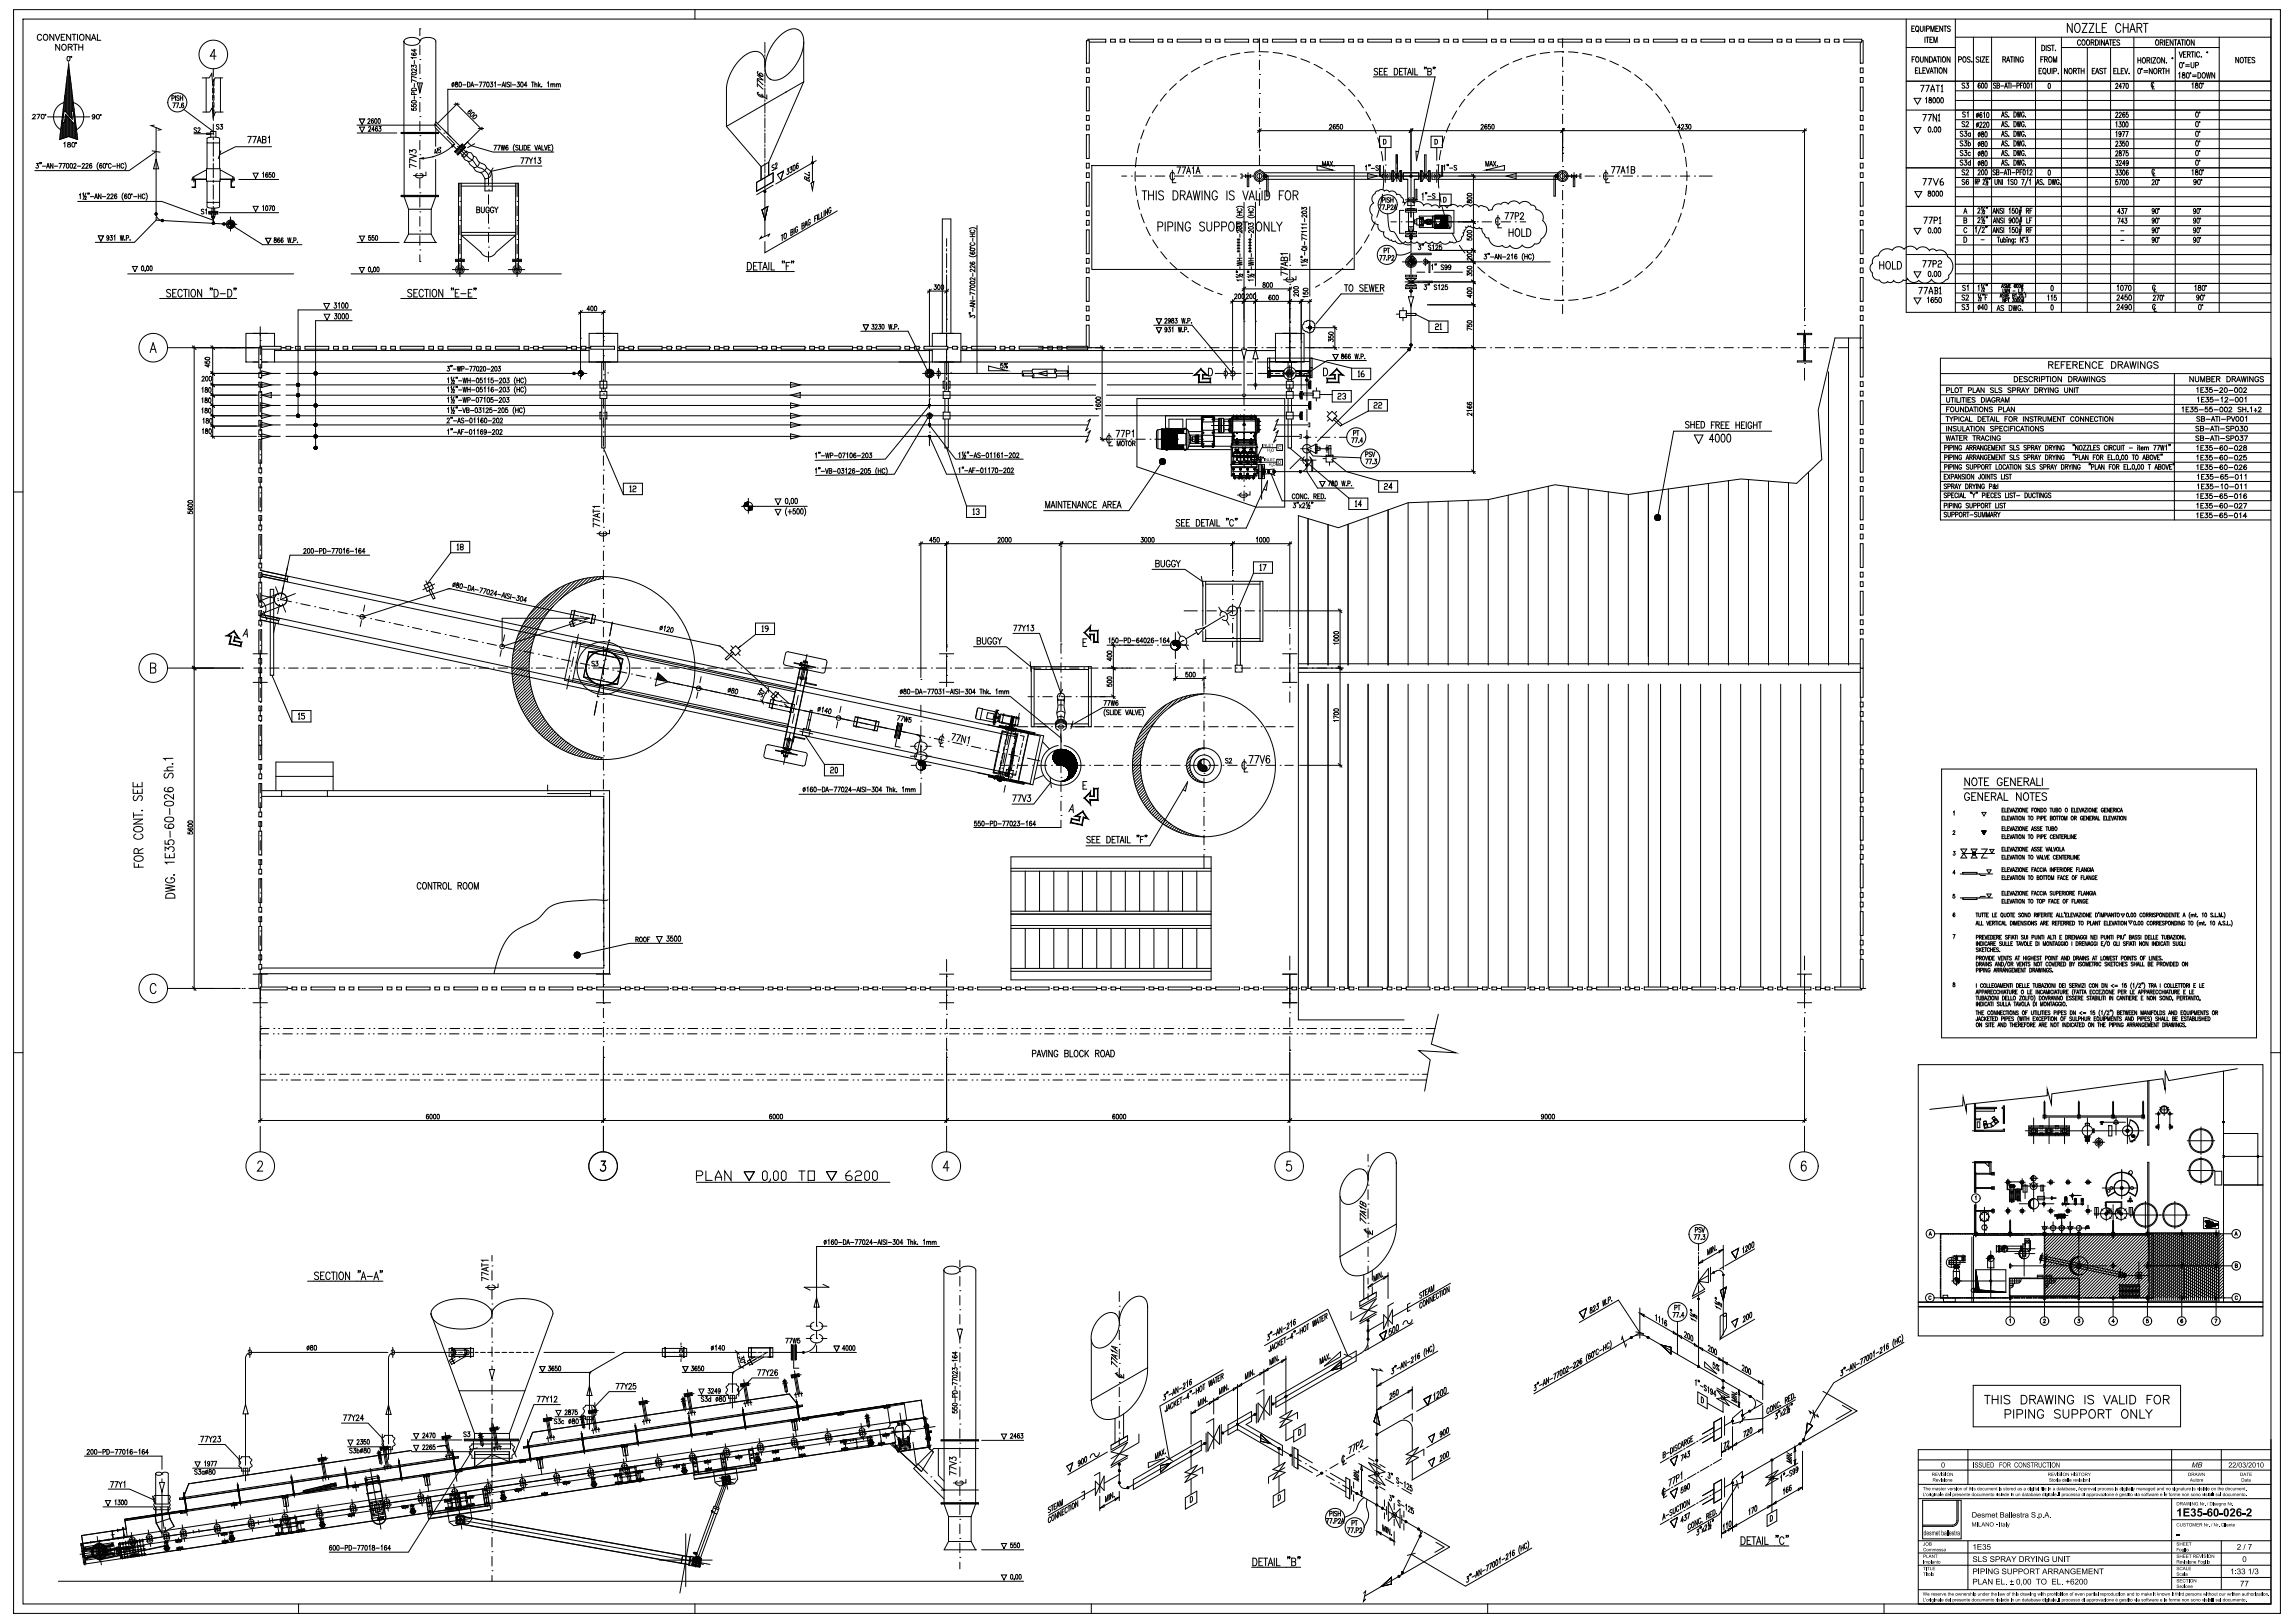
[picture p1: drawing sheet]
<svg xmlns="http://www.w3.org/2000/svg" width="1189mm" height="841mm" viewBox="0 0 1189 841" stroke-linecap="round" stroke-linejoin="round" font-family="sans-serif">
<g fill="#fff" stroke="#000" stroke-width=".52">
<path d="M522 399h3v4l-4-1z"/>
<path d="M524 394h1l-1 5h-1z"/>
</g>
<path d="M520 400l7 1" fill="none" stroke="#000" stroke-width=".52"/>
<path d="M489 198h3v3h-3z" fill="#fff" stroke="#000" stroke-width=".52"/>
<path d="M727 159v7M724 163h6" fill="none" stroke="#000" stroke-width=".52"/>
<g fill="#fff" stroke="#000" stroke-width=".52">
<path d="M725 161h4v4h-4z"/>
<path d="M729 162h5v1h-5z"/>
</g>
<path d="M379 335l5 5M384 335l-5 4" fill="none" stroke="#000" stroke-width=".52"/>
<g fill="#fff" stroke="#000" stroke-width=".52">
<path d="M379 337l2-2 3 2-3 3z"/>
<path d="M376 341l4-3v1l-3 3z"/>
</g>
<path d="M234 281h9v5h-9zM234 286l-13 16M237 282v3M237 285h1M239 283v-1h1v1l-1 1v1l1-1v-1M392 323h9v6h-9zM392 329l-10 7M395 325v-1v3M395 327h1M398 326l-1-1v-1l1 1v1l-1 1" fill="none" stroke="#000" stroke-width=".52"/>
<g fill="#fff" stroke="#000" stroke-width=".52">
<path d="M525 389h1l-1 5h-1z"/>
<path d="M420 368h1l-1 5h-1z"/>
</g>
<path d="M688 213l5 5M693 213l-5 5M417 381l10 15M427 396h10v6h-10zM430 398h1h1v1l-2 1h2M433 398h1v2h-1z" fill="none" stroke="#000" stroke-width=".52"/>
<g fill="#fff" stroke="#000" stroke-width=".52">
<path d="M690 213l3 3-3 2-2-2z"/>
<path d="M692 217l4 3-1 1-4-4z"/>
</g>
<path d="M686 238h7M689 234v7" fill="none" stroke="#000" stroke-width=".52"/>
<g fill="#fff" stroke="#000" stroke-width=".52">
<path d="M687 236h4v3h-4z"/>
<path d="M689 231h1v5h-1z"/>
</g>
<g fill="none" stroke="#000" stroke-width=".52">
<path d="M734 163l7 3M741 166h9v6h-9zM744 168h2l-1 1-1 1v1h2M746 168h1v3M746 171h1M679 204h7M682 201v7M709 207h10v6h-10zM709 213l-14 7M712 209h1h1l-1 1h-1v1h2M715 209h1v1h-1v1h1M698 244l17 5"/>
<path d="M715 249h9v6h-9zM718 251h1v1l-1 1v1h1M721 253h-1l1-2v3"/>
</g>
<g fill="#fff" stroke="#000" stroke-width=".52">
<path d="M680 203h4v3h-4z"/>
<path d="M676 204h5v1h-5z"/>
</g>
<g fill="none" stroke="#000" stroke-width=".52">
<path d="M493 193h.1M679 186l22 5M701 191h9v6h-9zM704 193v-1v3M704 195h1M707 192l-2 1v2h2v-1h-2M684 204h6M313 232l10 24M690 238l8 6M650 291h10v6h-10zM653 293v3M653 296h1"/>
<path d="M655 293h1l-1 3M89 396h1zM90 393h-5l1 1M90 397l-3 1v1M90 399h-5M70 412l-1 1 1 2 1-1 1-2h1l1 1-1 2M71 406v2M71 410v1M73 420h1zM74 405v3h-5v-3M74 409v2h-5v-2M85 416l3-1 2 1a2.6 2.6 0 0 1-2 2 2.6 2.6 0 0 1-3-2z"/>
<path d="M86 401l-1 1 1 1 2-2h1l1 1-1 1M86 408l-1 1a2.7 2.7 0 0 0 5 0 1.3 1.3 0 0 0-2-1 1.3 1.3 0 0 0 0 2M88 419v3M90 412v2l-3-2h-2v2h1M69 421v3M69 424h5l-5 3h5M69 429a2.3 2.3 0 0 1 3-1 2.3 2.3 0 0 1 2 2 2.3 2.3 0 0 1-3 1 2.3 2.3 0 0 1-2-2zM73 432a1.4 1.4 0 0 1 1 2 1.4 1.4 0 0 1-2 1h-1a1.4 1.4 0 0 1-2-1 1.4 1.4 0 0 1 1-2M74 422h-5M74 440l-2 1M86 436v1h2a1.4 1.4 0 0 1 0-2 1.4 1.4 0 0 1 2 1 1.4 1.4 0 0 1-1 2M86 424l2-1 2 1a2.6 2.6 0 0 1-2 2 2.6 2.6 0 0 1-3-2z"/>
<path d="M86 427l-1 1a2.7 2.7 0 0 0 5 0 1.4 1.4 0 0 0-2-1 1.4 1.4 0 0 0-1 2h2M88 431v3M70 447v2h4M70 444a2.3 2.3 0 0 1 2-1 2.3 2.3 0 0 1 2 3 2.3 2.3 0 0 1-3 0 2.3 2.3 0 0 1-1-2zM72 448v1M74 442h-5l1-2h1l1 2M86 441v-2l1 1a1.4 1.4 0 0 1 2-1 1.4 1.4 0 0 1 0 2M86 458l5 1-5 1 5 1-5 1M87 455a1.4 1.4 0 0 0-1 2 1.4 1.4 0 0 0 2 0h1a1.4 1.4 0 0 0 2-1 1.4 1.4 0 0 0-2-1v1M88 443v1M90 453h.1M90 442v2h-4v-2"/>
<path d="M90 447h-4l1 1M86 464a2.6 2.6 0 0 1 3-1 2.6 2.6 0 0 1 2 2h-5zM1023 718h107v21h-107zM1029 723h2M1030 723v4M1033 723v4M1033 725h2M1035 723v4M1037 723v4M1039 733h3v-2l-3-1v5M1042 724l-1-1-2 1v1l3 1v1h-1h-2M1044 730v5"/>
<path d="M1045 733h3v-2l-3-1v5M1048 723h1a2.4 2.4 0 0 1 2 2 2.4 2.4 0 0 1-2 2h-1zM1050 730v5M1052 725h3v-2h-3v4M1053 725l2 2M1054 730v5l-3-5v5M1056 727l2-4 1 4M1056 726h3M1059 731a1.6 1.6 0 0 0-2-1 1.6 1.6 0 0 0-1 2v1a1.6 1.6 0 0 0 2 2 1.6 1.6 0 0 0 1-2h-1M1060 723l1 4 1-4 1 4 1-4M1065 723v4M1068 731l-1-1-2 1v1l3 2-1 1-2-1"/>
<path d="M1069 730v4l2 1 1-1v-4M1070 723v4l-3-4v4M1074 733h2l1-2-3-1v5M1075 724a1.6 1.6 0 0 0-2-1 1.6 1.6 0 0 0-2 2v1a1.6 1.6 0 0 0 2 1 1.6 1.6 0 0 0 2-1h-1M1078 733h3v-2l-3-1v5M1081 723v4M1083 731a2.1 2.1 0 0 1 3 2 2.1 2.1 0 0 1-3 2v-2zM1085 724l-1-1-2 1v1l3 1v1h-1h-2M1087 733l3-1v-1l-3-1v5M1089 733l1 2M1090 723l2 4 2-4M1091 730h3"/>
<path d="M1093 730v5M1094 727l2-4 2 4M1095 726h2M1099 723v4h2M1100 731a2.1 2.1 0 0 1 3 2 2.1 2.1 0 0 1-3 2v-2zM1102 723v4M1104 723h1a2.4 2.4 0 0 1 2 2 2.4 2.4 0 0 1-2 2h-1zM1107 730v5l-3-5v5M1109 730v5h3M1112 730l2 3v2M1113 725h1M1115 730l-1 3"/>
<path d="M1116 723h-3v4M1117 724v-1a2.1 2.1 0 0 1 3 2 2.1 2.1 0 0 1-3 2l-1-1zM1121 725h3v-2h-3v4M1123 725l1 2"/>
</g>
<path d="M490 188h1v44h-1z" fill="#fff" stroke="#000" stroke-width=".52"/>
<path d="M524 398l-1 6" fill="none" stroke="#000" stroke-width=".52"/>
<g fill="#fff" stroke="#000" stroke-width=".52">
<path d="M489 203h3v3h-3z"/>
<path d="M489 214h3v3h-3z"/>
</g>
<path d="M671 193h.1M491 232l10 30M501 262h10v6h-10zM504 264h1v3M504 267h1M506 264h1v1M507 265v2l-1-1" fill="none" stroke="#000" stroke-width=".52"/>
<g fill="#fff" stroke="#000" stroke-width=".52">
<path d="M668 188h1v44h-1z"/>
<path d="M667 198h3v3h-3z"/>
<path d="M667 203h3v3h-3z"/>
<path d="M667 214h3v3h-3z"/>
</g>
<path d="M668 232l31 26M699 258h10v6h-10zM702 260h1v2M702 262h1M706 261h-2l1-1v2" fill="none" stroke="#000" stroke-width=".52"/>
<path d="M140 305h2v45h-2z" fill="#fff" stroke="#000" stroke-width=".52"/>
<path d="M141 350l10 24M151 368h10v6h-10zM155 370v3M155 373h.1M158 370h-2v1h2l-1 2-1-1" fill="none" stroke="#000" stroke-width=".52"/>
<g fill="#fff" stroke="#000" stroke-width=".52">
<path d="M658 186h21v1h-21z"/>
<path d="M657 186h1v5h-1z"/>
<path d="M657 191h1v5h-1z"/>
<path d="M679 186h1v5h-1z"/>
<path d="M679 191h1v5h-1z"/>
</g>
<path d="M690 202h10v6h-10zM693 204h1h1v1l-2 1v1h2M696 204h1v1M697 205v2l-1-1" fill="none" stroke="#000" stroke-width=".52"/>
<g fill="#fff" stroke="#000" stroke-width=".52">
<path d="M641 315h2v30h-2z"/>
<path d="M640 345h4v3h-4z"/>
<path d="M311 214h4v3h-4z"/>
</g>
<g fill="none" stroke="#000" stroke-width=".52">
<path d="M315 193h.1M1127 259v10M1177 259h-171v10M1006 264h171M1008 262h1v-1h-1v2M1009 266h-1l1 2h-1M1010 265v3h1v-3M1010 261v2M1010 262h1v-1h-1v2M1012 267h1v-1l-1-1v3M1012 261v2M1014 267h1v-1l-1-1v3"/>
<path d="M1014 261v2l-1-2v2M1016 261a.7 .7 0 0 0-1 1 .7 .7 0 0 0 1 1 .7 .7 0 0 0 0-1M1018 267l1-1-1-1v3M1018 267l1 1M1019 265h2M1020 265v3M1020 261h-1l1 2h-1M1021 261v2h1v-2M1021 267h2M1023 262h1v-1h-1v2M1025 266h-2l2 1-1 1h-1M1025 262h1v-1h-1v2"/>
<path d="M1025 265l1 3 1-3M1027 268v-3l1 3 1-3v3M1029 262h1v-1h-1v2M1030 262v1M1030 268v-3v3l1-3v3M1031 261h1M1031 261v2M1032 268v-3l1 3M1032 267h1M1033 267l2-1-2-1v3M1034 267l1 1M1034 261v2h1"/>
<path d="M1035 265l1 3M1036 261v2M1037 265l-1 2M1038 261h-1l1 2h-1M1038 261h2M1039 261v2M1138 266h1v2M1139 261v2M1141 267h1M1141 262h1M1142 266h-1v2h1M1142 261h-1v2h1"/>
<path d="M1143 266h1l-1 1a.8 .8 0 0 1 1 1 .8 .8 0 0 1-1 0M1143 261h1v1a.8 .8 0 0 1 0 1 .8 .8 0 0 1-1 0M1146 266h-1v1a.9 .9 0 0 1 1 0 .9 .9 0 0 1 0 1 .9 .9 0 0 1-1 0M1146 261h-1v1a.9 .9 0 0 1 1 0 .9 .9 0 0 1 0 1 .9 .9 0 0 1-1 0M1147 267h3M1147 262h3M1152 266a1.1 1.1 0 0 0-2 1 1.1 1.1 0 0 0 2 1 .8 .8 0 0 0-1-1 .8 .8 0 0 0-1 0M1152 261a1.1 1.1 0 0 0-2 1 1.1 1.1 0 0 0 2 1 .8 .8 0 0 0 0-1 .8 .8 0 0 0-1 0M1154 266h-1v1a.9 .9 0 0 1 1 0 .9 .9 0 0 1 0 1 .9 .9 0 0 1-1 0M1155 267h2M1155 262h2M1161 261h1l-2 2h2"/>
<path d="M1161 266v2M1163 261h1l-1 2M1164 267h-1l1-1v2M650 297l-8 18"/>
<circle cx="1016" cy="266" r="1.1"/>
<circle cx="1028" cy="262" r="1.1"/>
<circle cx="1154" cy="262" r="1.1"/>
<circle cx="1159" cy="267" r="1.1"/>
<circle cx="1159" cy="262" r="1.1"/>
</g>
<g fill="#fff" stroke="#000" stroke-width=".52">
<path d="M312 188h2v44h-2z"/>
<path d="M311 198h4v3h-4z"/>
<path d="M311 203h4v3h-4z"/>
</g>
<g fill="none" stroke="#000" stroke-width=".52">
<path d="M600 117h2v-2h-2v5M604 115v5M605 117h2v-2h-2v5M609 115v5M613 115v5l-3-5v5M617 116a1.4 1.4 0 0 0-2-1 1.4 1.4 0 0 0-1 2v1a1.4 1.4 0 0 0 2 2 1.4 1.4 0 0 0 1-2h-1M624 116l-1-1-1 1v1l2 1-1 2-1-1M626 115v3l1 2 1-1v-4M629 117h3v-2h-3v5M633 117h2v-2h-2v5M637 115h1a2.4 2.4 0 0 1 2 2 2.4 2.4 0 0 1-2 3 3 3 0 0 1-1-5zM641 117h2v-2h-2v5"/>
<path d="M642 117l1 3M644 115h3M645 115v5M652 115a2.4 2.4 0 0 1 2 2 2.4 2.4 0 0 1-2 3 3 3 0 0 1 0-5zM658 115v5l-3-5v5M659 115v5h2M662 115l1 2v3M664 115l-1 2M323 250h10v6h-10zM326 252h1v3M326 255h1M328 252h2l-1 1-1 1v1h2"/>
</g>
<path d="M220 303l3-1 2 3-4 1z" fill="#fff" stroke="#000" stroke-width=".52"/>
<g fill="none" stroke="#000" stroke-width=".52">
<path d="M566 86h136v54h-136zM592 99h2M593 99v5M595 99v5M598 99v5M599 99v5M603 100l-1-1-2 1 1 1 2 1-1 2-2-1M608 99a2.4 2.4 0 0 1 3 2 2.4 2.4 0 0 1-3 3zM618 99l1 5 1-5 1 5 1-5M623 99v5M627 99v5l-3-5v5M636 99v5"/>
<path d="M640 100l-1-1-2 1v1l3 1-1 2-2-1M644 99l2 5 1-5M651 99v5h2M654 99v5M656 99a2.4 2.4 0 0 1 2 2 2.4 2.4 0 0 1-2 3zM665 99h-2v5M667 99a2.4 2.4 0 0 1 2 2 2.4 2.4 0 0 1-2 3 3 3 0 0 1 0-5zM595 101h3M612 101h2v-2h-2v5M613 101l1 3M615 104l1-5 2 5M615 102h2"/>
<path d="M631 100a1.4 1.4 0 0 0-2-1 1.4 1.4 0 0 0-1 2v1a1.4 1.4 0 0 0 2 2 1.4 1.4 0 0 0 1-2h-1M647 104l2-5 1 5M648 102h2M663 101h1M670 101h2v-2h-2v5M671 101l2 3M1006 269h171M221 301l3 6M225 303l-6 3"/>
</g>
<g fill="#fff" stroke="#000" stroke-width=".52">
<path d="M419 373h1l-1 5h-1z"/>
<path d="M416 377l4 1-1 4-3-1z"/>
</g>
<path d="M414 379l7 1" fill="none" stroke="#000" stroke-width=".52"/>
<path d="M222 306l1-1 2 5z" fill="#fff" stroke="#000" stroke-width=".52"/>
<g fill="none" stroke="#000" stroke-width=".52">
<path d="M412 118v3M413 118a1.4 1.4 0 0 0-1 1 1.4 1.4 0 0 0 1 1v-1M416 117l1-2-1 1v3l1-2h-1M418 116l-1 1M418 117v-2l-1 3M420 114a1.4 1.4 0 0 0-1 1 1.4 1.4 0 0 0 1 1v-1M423 113h-1M423 111l-1 1v3M424 111v3M424 111v3l1-1M426 110v3l1-1M427 109v3"/>
<path d="M429 108v3l-1-2v3M431 108a1.4 1.4 0 0 0-2 1 1.4 1.4 0 0 0 1 1l1-1h-1M405 122v3M406 121l-1 1M407 121l1 1a1.3 1.3 0 0 1 0 1 1.3 1.3 0 0 1-2 1zM411 120v-1h-1v3l1-2-1 1M100 179l2 2M101 179v334M483 173h15v15h-15zM488 173v-60h5v60M78 183l1-5 2 5M78 181h2"/>
<path d="M87 180h37M125 180h.1M275 180h4M281 180h.1M284 180h5M291 180h.1M294 180h5M301 180h.1M304 180h5M311 180h.1M313 180h4M498 182h163"/>
<path d="M875 219v-1l-1 1 1 2v1l-1-1M876 218v4M876 220h2M878 218v4M879 220h1M881 218h-2v4h2M882 218a1.7 1.7 0 0 1 1 2 1.7 1.7 0 0 1-1 2zM889 219h-2v3M894 219h-2v3h2M896 219h-2v3h2M900 219v3M902 219v3"/>
<path d="M904 219h-1v3h1M905 219v3M908 219a1 1 0 0 0-1 0 1 1 0 0 0-1 1v1a1 1 0 0 0 1 1 1 1 0 0 0 1-1h-1M909 219v3M911 219v3M911 219h2M912 219v3M887 220h1M889 220h2v-1h-2v3M890 220l1 2M892 220h1M894 220h2"/>
<path d="M900 220h2M903 220h1M909 220h2M918 223h-51l-8 45M98 260a1.2 1.2 0 0 1 1-1 1.2 1.2 0 0 1 1 1 1.2 1.2 0 0 1-2 1 1.2 1.2 0 0 1 0-1zM97 265v1h1a.7 .7 0 0 1 0-1 1 1 0 0 1 2 0 .7 .7 0 0 1-1 1M98 261a1.2 1.2 0 0 1 1 0 1.2 1.2 0 0 1 1 1 1.2 1.2 0 0 1-2 1 1.2 1.2 0 0 1 0-2zM98 263h-1a1.2 1.2 0 0 0 2 1 1.2 1.2 0 0 0 1-1 .7 .7 0 0 0-1 0 .7 .7 0 0 0 0 1M517 279l1-1v1l-1 2h2M519 279a1.1 1.1 0 0 1 1 1 1.1 1.1 0 0 1-1 1zM521 279a1.1 1.1 0 0 1 1 1 1.1 1.1 0 0 1-1 1zM523 279a1.1 1.1 0 0 1 1 1 1.1 1.1 0 0 1-1 1z"/>
<path d="M651 279l1-1v3M653 279a1.1 1.1 0 0 1 1 1 1.1 1.1 0 0 1-1 1zM655 279a1.1 1.1 0 0 1 1 1 1.1 1.1 0 0 1-1 1zM657 279a1.1 1.1 0 0 1 1 1 1.1 1.1 0 0 1-1 1zM678 269v76M688 272v73M699 272v73M719 264v81M490 282h61M491 281v57M492 281l-2 2M550 282h.1"/>
<path d="M550 281v52M551 281l-2 2M638 282h31M639 296h.1M639 281v14M640 281l-2 2M668 282h.1M668 281v44M669 281l-2 2M315 334l-1 5M316 332h.1M317 322l-1 7"/>
<path d="M491 335h.1M550 334h.1M550 334v5M668 336h.1M668 326h.1M668 328v6M668 339v5M78 346l3 1v1l-1 1h-2v-5h3v1l-1 1M87 346h37M100 345l2 2M101 346h.1M125 346h.1"/>
<path d="M311 354l-1 5M312 351h.1M313 344l-1 5M314 342h.1M491 350h.1M491 340h.1M491 343v4M491 352v4M550 341h.1M550 351h.1M550 343v5M550 353v5"/>
<path d="M668 346h.1M668 356h.1M668 349v5M668 358v6M673 348h292M673 344h292M678 354v158M688 354v158M694 346h1M694 345l2 2M695 345v53M696 346h.1"/>
<path d="M699 354v158M709 354v158M719 354v158M309 363l-1 8M310 361h.1M527 378l-1 5M527 375h.1M528 370v3M529 380v-1l12 2-6 26-11-3v-1M550 361h.1M550 363v5M691 369a1.2 1.2 0 0 1 2 0 1.2 1.2 0 0 1 1 1 1.2 1.2 0 0 1-2 1 1.2 1.2 0 0 1-1-2z"/>
<path d="M691 367a1.2 1.2 0 0 1 2 0 1.2 1.2 0 0 1 1 1 1.2 1.2 0 0 1-2 1 1.2 1.2 0 0 1-1-2zM694 373h-3l1 1M694 372l-3-1v1M494 380h1l-2 3M496 381h2l-2 3M501 381l-1 4-1-4-1 3M502 382h1l-1 3M518 398v2M518 397h5M519 394l-1 2M520 390l-1 3M520 387v2"/>
<path d="M521 383v3M523 397l-1 5M523 395h.1M524 380h-2v2M525 388l-1 4M525 380l3 1M525 397h.1M525 385h.1M527 399l-1 3M528 396l-1 2M528 397h5M528 392v3"/>
<path d="M529 381h2l-1 3M529 389v2M530 385l-1 2M533 381l-5 23M535 397h.1M538 397h5M540 384l4 4M545 397h.1M547 397h5M548 386a10 10 0 0 0-7 16 10 10 0 0 0 18 0 10 10 0 0 0-8-16M555 397h.1M557 397h5"/>
<path d="M565 397h.1M567 397h5M575 397h.1M577 397h5M584 397h.1M587 397h5M594 397h.1M597 397h5M604 397h.1M607 397h5M614 397h.1M617 397h4"/>
<path d="M617 396l-2 1M617 397l-2 2M617 399l-1 1M617 394l-2 2M617 400l-1 1M621 388l-6 6M623 388h.1M624 397h.1M625 388a9 9 0 0 0-8 9 9 9 0 0 0 8 8M626 397h5M634 397h.1M636 397h5"/>
<path d="M644 397h.1M646 397h5M647 391h2l-1 4M650 391h2l-1 4M653 391l1 4 1-4M654 397h.1M656 397h5M658 392a1.9 1.9 0 0 0-2 1 1.9 1.9 0 0 0 1 2 1.1 1.1 0 0 0 1-1 1.1 1.1 0 0 0-2 0M663 397h.1M666 397h4M673 397h.1M674 397h22"/>
<path d="M694 396l2 2M695 397h.1M517 400h2M521 401h2M521 407l-1 3M522 405h.1M524 401l2 1M525 412h2l-2 3M527 412h2l-1 3M530 412l1 3 1-3M533 412h1l-1 1a1.1 1.1 0 0 1 1 2 1 1 0 0 1-2 0M541 402l-5 2"/>
<path d="M616 405l-20 33M618 401l-1 1M618 402v1M619 403l-1 1M620 404h-1M621 404l-1 1M622 405h-1M623 405h.1M97 431v1h1a.7 .7 0 0 1 1-1 .7 .7 0 0 1 1 0 .7 .7 0 0 1-1 1M98 427a1.2 1.2 0 0 1 1 0 1.2 1.2 0 0 1 1 1 1.2 1.2 0 0 1-2 1 1.2 1.2 0 0 1 0-2zM98 426a1.2 1.2 0 0 1 1-1 1.2 1.2 0 0 1 1 1 1.2 1.2 0 0 1-2 1 1.2 1.2 0 0 1 0-1zM98 429h-1a1.2 1.2 0 0 0 2 1 1.2 1.2 0 0 0 1-1 .7 .7 0 0 0-1 0 .7 .7 0 0 0 0 1"/>
<path d="M524 444h104v64h-104zM524 451h104M524 450h104M531 451v21M539 451v21M546 451v21M554 451v21M561 451v21M568 451v21M576 451v21M583 451v21M591 451v21"/>
<path d="M598 451v21M605 451v21M613 451v21M620 451v21M524 480h104M524 474h104M524 472h104M491 497v6M524 481h104M531 481v21M539 481v21M546 481v21"/>
<path d="M554 481v21M561 481v21M568 481v21M576 481v21M583 481v21M591 481v21M598 481v21M605 481v21M613 481v21M620 481v21M668 495v8M81 511a1.5 1.5 0 0 0-2-1 1.5 1.5 0 0 0-1 2v1a1.5 1.5 0 0 0 1 2 1.5 1.5 0 0 0 2-1"/>
<path d="M87 512h37M100 511l2 2M101 512h.1M125 512h.1M300 512h5M308 512h.1M310 512h5M318 512h.1M320 512h5M328 512h.1M330 512h5M337 512h.1"/>
<path d="M340 512h5M347 512h.1M350 512h5M357 512h.1M360 512h5M367 512h.1M370 512h4M377 512h.1M379 512h5M387 512h.1M389 512h5M397 512h.1"/>
<path d="M399 512h5M407 512h.1M409 512h5M416 512h.1M419 512h5M426 512h.1M429 512h5M436 512h.1M439 512h5M446 512h.1M449 512h4M456 512h.1"/>
<path d="M458 512h5M466 512h.1M468 512h5M476 512h.1M478 512h5M486 512h.1M488 512h5M491 516h.1M491 506h.1M491 508v5M491 518v5M495 512h.1"/>
<path d="M498 512h5M505 512h.1M508 512h5M515 512h.1M518 512h5M524 503h104M524 502h104M525 512h.1M527 512h5M535 512h.1M537 512h5M545 512h.1"/>
<path d="M547 512h5M555 512h.1M557 512h5M565 512h.1M567 512h5M574 512h.1M577 512h5M584 512h.1M587 512h5M594 512h.1M597 512h5M604 512h.1"/>
<path d="M606 512h5M614 512h.1M616 512h5M624 512h.1M626 512h5M634 512h.1M636 512h5M643 512h.1M646 512h5M653 512h.1M656 512h5M663 512h.1"/>
<path d="M666 512h5M668 505h.1M668 515h.1M668 507v5M668 517v5M673 512h.1M676 512h4M683 512h.1M685 512h5M693 512h.1M695 512h5M703 512h.1"/>
<path d="M705 512h5M713 512h.1M715 512h5M722 512h.1M725 512h5M732 512h.1M735 512h5M742 512h.1M745 512h5M752 512h.1M755 512h4M762 512h.1"/>
<path d="M764 512h5M772 512h.1M774 512h5M782 512h.1M784 512h5M792 512h.1M794 512h5M801 512h.1M804 512h5M811 512h.1M814 512h5M821 512h.1"/>
<path d="M824 512h5M831 512h.1M833 512h5M841 512h.1M843 512h5M851 512h.1M853 512h5M861 512h.1M863 512h5M871 512h.1M873 512h5M880 512h.1"/>
<path d="M883 512h5M890 512h.1M893 512h5M900 512h.1M903 512h5M910 512h.1M912 512h5M920 512h.1M922 512h5M930 512h.1M932 512h5M940 512h.1"/>
<path d="M942 512h5M949 512h.1M952 512h5M959 512h.1M962 512h5M135 536h4M135 533h4M142 536h.1M142 533h.1M144 536h.1M144 533h.1M147 536h4"/>
<path d="M147 533h5M154 536h.1M154 533h.1M156 536h.1M157 533h.1M159 536h5M159 533h5M166 536h.1M167 533h.1M169 536h.1M169 533h.1M171 536h5"/>
<path d="M172 533h4M179 536h.1M179 533h.1M181 536h.1M181 533h.1M184 536h5M184 533h5M191 536h.1M191 533h.1M193 536h.1M194 533h.1M196 536h5"/>
<path d="M196 533h5M203 536h.1M204 533h.1M206 536h.1M206 533h.1M208 536h5M209 533h5M216 536h.1M216 533h.1M218 536h.1M218 533h.1M221 536h5"/>
<path d="M221 533h5M228 536h.1M228 533h.1M230 536h.1M231 533h.1M233 536h5M233 533h5M240 536h.1M241 533h.1M243 536h.1M243 533h.1M245 536h5"/>
<path d="M246 533h5M253 536h.1M253 533h.1M255 536h.1M255 533h.1M258 536h5M258 533h5M265 536h.1M265 533h.1M267 536h.1M268 533h.1M270 536h5"/>
<path d="M270 533h5M277 536h.1M278 533h.1M280 536h.1M280 533h.1M282 536h5M283 533h5M290 536h.1M290 533h.1M292 536h.1M292 533h.1M295 536h5"/>
<path d="M295 533h5M302 536h.1M302 533h.1M304 536h.1M305 533h.1M307 536h5M307 533h5M314 536h.1M315 533h.1M317 536h.1M317 533h.1M319 536h5"/>
<path d="M320 533h5M327 536h.1M327 533h.1M329 536h.1M329 533h.1M332 536h5M332 533h5M339 536h.1M339 533h.1M342 536h.1M342 533h.1M344 536h5"/>
<path d="M344 533h5M351 536h.1M352 533h.1M354 536h.1M354 533h.1M356 536h5M357 533h5M364 536h.1M364 533h.1M366 536h.1M367 533h.1M369 536h5"/>
<path d="M369 533h5M376 536h.1M376 533h.1M379 536h.1M379 533h.1M381 536h5M381 533h5M388 536h.1M389 533h.1M391 536h.1M391 533h.1M393 536h5"/>
<path d="M394 533h5M401 536h.1M401 533h.1M403 536h.1M404 533h.1M406 536h5M406 533h5M413 536h.1M413 533h.1M416 536h.1M416 533h.1M418 536h5"/>
<path d="M418 533h5M425 536h.1M426 533h.1M428 536h.1M428 533h.1M430 536h5M431 533h5M438 536h.1M438 533h.1M440 536h.1M441 533h.1M443 536h5"/>
<path d="M443 533h5M450 536h.1M450 533h.1M453 536h.1M453 533h.1M455 536h5M455 533h5M462 536h.1M463 533h.1M465 536h.1M465 533h.1M467 536h5"/>
<path d="M468 533h5M475 536h.1M475 533h.1M477 536h.1M478 533h.1M480 536h5M480 533h5M487 536h.1M487 533h.1M490 536h.1M490 533h.1M491 535h.1"/>
<path d="M491 526h.1M491 528v5M491 538v6M492 536h5M492 533h5M499 536h.1M500 533h.1M502 536h.1M502 533h.1M504 536h5M505 533h5M512 536h.1"/>
<path d="M512 533h.1M514 536h.1M515 533h.1M517 536h5M517 533h5M524 536h.1M524 533h.1M527 536h.1M527 533h.1M529 536h5M529 533h5M536 536h.1"/>
<path d="M537 533h.1M539 536h.1M539 533h.1M541 536h5M542 533h5M549 536h.1M549 533h.1M551 536h.1M552 533h.1M554 536h5M554 533h5M561 536h.1"/>
<path d="M561 533h.1M564 536h.1M564 533h.1M566 536h5M566 533h5M573 536h.1M574 533h.1M576 536h.1M576 533h.1M578 536h5M579 533h5M586 536h.1"/>
<path d="M586 533h.1M588 536h.1M589 533h.1M591 536h5M591 533h5M598 536h.1M598 533h.1M601 536h.1M601 533h.1M603 536h5M603 533h5M610 536h.1"/>
<path d="M611 533h.1M613 536h.1M613 533h.1M615 536h5M616 533h5M623 536h.1M623 533h.1M625 536h.1M626 533h.1M628 536h5M628 533h5M635 536h.1"/>
<path d="M635 533h.1M638 536h.1M638 533h.1M640 536h5M640 533h5M648 536h.1M648 533h.1M650 536h.1M650 533h.1M652 536h5M653 533h5M660 536h.1"/>
<path d="M660 533h.1M662 536h.1M663 533h.1M665 536h5M665 533h5M668 525h.1M668 535h.1M668 527v5M668 537v7M672 536h.1M673 533h.1M673 528h55"/>
<path d="M675 536h.1M675 533h.1M677 536h5M677 533h5M685 536h.1M685 533h.1M687 536h.1M687 533h.1M689 536h5M690 533h5M697 536h.1M697 533h.1"/>
<path d="M699 536h.1M700 533h.1M702 536h5M702 533h5M709 536h.1M710 533h.1M712 536h.1M712 533h.1M714 536h5M714 533h5M722 536h.1M722 533h.1"/>
<path d="M724 536h.1M724 533h.1M726 536h5M727 533h5M734 536h.1M734 533h.1M736 536h.1M737 533h.1M739 536h4M739 533h5M745 526l-3 15 13 5-20-2 6 5-3 16M135 560h8"/>
<path d="M135 557h3M140 557h.1M142 557h.1M145 557h5M146 560h.1M148 560h.1M151 560h5M152 557h.1M155 557h.1M157 557h5M158 560h.1M161 560h.1"/>
<path d="M163 560h5M165 557h.1M167 557h.1M170 557h5M171 560h.1M173 560h.1M176 560h4M177 557h.1M180 557h.1M182 557h5M183 560h.1M185 560h.1"/>
<path d="M188 560h5M189 557h.1M192 557h.1M194 557h5M195 560h.1M198 560h.1M200 560h5M202 557h.1M204 557h.1M207 557h5M208 560h.1M210 560h.1"/>
<path d="M213 560h5M214 557h.1M217 557h.1M219 557h5M220 560h.1M222 560h.1M225 560h5M226 557h.1M229 557h.1M231 557h5M232 560h.1M235 560h.1"/>
<path d="M237 560h5M239 557h.1M241 557h.1M244 557h5M245 560h.1M247 560h.1M250 560h5M251 557h.1M254 557h.1M256 557h5M257 560h.1M259 560h.1"/>
<path d="M262 560h5M263 557h.1M266 557h.1M268 557h5M269 560h.1M272 560h.1M274 560h5M276 557h.1M278 557h.1M281 557h5M282 560h.1M284 560h.1"/>
<path d="M287 560h5M288 557h.1M291 557h.1M293 557h5M294 560h.1M296 560h.1M299 560h5M300 557h.1M303 557h.1M305 557h5M306 560h.1M309 560h.1"/>
<path d="M311 560h5M313 548h.1M313 549v33M313 557h.1M315 557h.1M318 557h5M319 560h.1M321 560h.1M324 560h5M325 557h.1M328 557h.1M330 557h5"/>
<path d="M331 560h.1M333 560h.1M336 560h5M337 557h.1M340 557h.1M342 557h5M343 560h.1M346 560h.1M348 560h5M350 557h.1M352 557h.1M355 557h5"/>
<path d="M356 560h.1M358 560h.1M361 560h5M362 557h.1M365 557h.1M367 557h5M368 560h.1M371 560h.1M373 560h5M374 557h.1M377 557h.1M379 557h5"/>
<path d="M380 560h.1M383 560h.1M385 560h5M387 557h.1M389 557h.1M392 557h5M393 560h.1M395 560h.1M398 560h5M399 557h.1M402 557h.1M404 557h5"/>
<path d="M405 560h.1M408 560h.1M410 560h5M411 557h.1M414 557h.1M416 557h5M417 560h.1M420 560h.1M422 560h5M424 557h.1M426 557h.1M429 557h5"/>
<path d="M430 560h.1M432 560h.1M435 560h5M436 557h.1M439 557h.1M441 557h5M442 560h.1M445 560h.1M447 560h5M448 557h.1M451 557h.1M453 557h5"/>
<path d="M454 560h.1M457 560h.1M459 560h5M461 557h.1M463 557h.1M466 557h5M467 560h.1M469 560h.1M472 560h5M473 557h.1M476 557h.1M478 557h5"/>
<path d="M479 560h.1M482 560h.1M484 560h5M486 557h.1M488 557h.1M490 557h5M491 544h.1M491 548h.1M491 545v37M491 560h.1M494 560h.1M496 560h5"/>
<path d="M498 557h.1M500 557h.1M503 557h5M504 560h.1M506 560h.1M509 560h5M510 557h.1M513 557h.1M515 557h5M516 560h.1M519 560h.1M521 560h5"/>
<path d="M523 557h.1M525 557h.1M527 557h5M528 560h.1M531 560h.1M533 560h5M535 557h.1M535 546h2v-2h-2v4M537 557h.1M537 548l1-4 2 4M538 546h1M540 544l1 4 1-4"/>
<path d="M540 557h5M541 560h.1M542 544v4M543 560h.1M545 544v4l-1-4v4M546 560h5M547 557h.1M548 545a1 1 0 0 0-1-1 1 1 0 0 0-1 1v1a1.1 1.1 0 0 0 1 2 1.1 1.1 0 0 0 1-2M550 557h.1M552 546h2l-1 2h-1v-4l2 1-1 1M552 557h5M553 560h.1"/>
<path d="M555 544v4h1M556 560h.1M557 544a1.6 1.6 0 0 1 2 2 1.6 1.6 0 0 1-2 1v-1zM558 560h5M560 557h.1M561 545a1 1 0 0 0-1-1 1 1 0 0 0 0 1v1a1 1 0 0 0 0 2 1 1 0 0 0 1-1M562 557h.1M562 544v4M563 546l1 2M564 544l-2 2M564 557h5M565 560h.1"/>
<path d="M568 546h1v-2h-1v4M568 560h.1M569 546l1 2M570 560h5M571 544a1.6 1.6 0 0 1 2 2 1.6 1.6 0 0 1-2 1l-1-1zM572 557h.1M573 548l1-4 1 4M573 546h2M574 557h.1M576 544a1.7 1.7 0 0 1 2 2 1.7 1.7 0 0 1-2 2zM577 557h5M578 560h.1"/>
<path d="M580 560h.1M583 560h5M584 557h.1M587 557h.1M589 557h5M590 560h.1M593 560h.1M595 560h5M597 557h.1M599 557h.1M602 557h4M602 560h.1"/>
<path d="M605 560h.1M607 560h5M609 557h.1M611 557h.1M614 557h5M615 560h.1M617 560h.1M620 560h5M621 557h.1M624 557h.1M626 557h5M627 560h.1"/>
<path d="M630 560h.1M632 560h5M634 557h.1M636 557h.1M639 557h4M639 560h.1M642 560h.1M644 560h5M646 557h.1M648 557h.1M651 557h5M652 560h.1"/>
<path d="M654 560h.1M657 560h5M658 557h.1M661 557h.1M663 557h5M664 560h.1M667 560h.1M668 544h.1M668 545v37M669 560h5M671 557h.1M673 557h.1"/>
<path d="M676 557h4M677 560h.1M679 560h.1M681 560h5M683 557h.1M685 557h.1M688 557h5M689 560h.1M691 560h.1M694 560h5M695 557h.1M698 557h.1"/>
<path d="M700 557h5M701 560h.1M704 560h.1M706 560h5M708 557h.1M710 557h.1M713 557h4M714 560h.1M716 560h.1M718 560h5M720 557h.1M722 557h.1"/>
<path d="M725 557h5M726 560h.1M728 560h.1M731 560h8M732 557h.1M735 557h.1M737 557h3M314 580l-2 2M400 578v-1a1.1 1.1 0 0 0-1 2 1.1 1.1 0 0 0 1 1 .7 .7 0 0 0 0-1 .7 .7 0 0 0-1 0M401 577a1.1 1.1 0 0 1 1 2 1.1 1.1 0 0 1-1 1zM403 577a1.1 1.1 0 0 1 1 2 1.1 1.1 0 0 1-1 1zM405 577a1.1 1.1 0 0 1 1 2 1.1 1.1 0 0 1-1 1z"/>
<path d="M492 580l-2 2M578 578v-1a1.1 1.1 0 0 0-1 2 1.1 1.1 0 0 0 1 1 .7 .7 0 0 0 0-1 .7 .7 0 0 0-1 0M579 577a1.1 1.1 0 0 1 1 2 1.1 1.1 0 0 1-1 1zM581 577a1.1 1.1 0 0 1 1 2 1.1 1.1 0 0 1-1 1zM582 577a1.1 1.1 0 0 1 1 2 1.1 1.1 0 0 1-1 1zM669 580l-2 2M312 581h357M313 581h.1M313 584v13M491 584v13M668 581h.1M668 584v13"/>
<path d="M312 602h2l-1 2a1.5 1.5 0 0 1 1 2 1.5 1.5 0 0 1-3 0M492 605h-3l2-3v5M669 602h-2v2a1.5 1.5 0 0 1 2 0 1.5 1.5 0 0 1 0 2 1.5 1.5 0 0 1-2 0"/>
<circle cx="79" cy="180" r="7"/>
<circle cx="79" cy="346" r="7"/>
<circle cx="624" cy="397" r="5"/>
<circle cx="624" cy="397" r="9"/>
<circle cx="624" cy="397" r="3"/>
<circle cx="79" cy="512" r="7"/>
<circle cx="313" cy="604" r="7"/>
<circle cx="490" cy="604" r="7"/>
<circle cx="668" cy="604" r="7"/>
</g>
<g fill="#fff" stroke="#000" stroke-width=".52">
<path d="M859 268v2z"/>
<path d="M859 268l1 2z"/>
<path d="M859 268l1 1z"/>
<path d="M859 268l2 1z"/>
<path d="M859 268h2z"/>
<path d="M859 268h1z"/>
<path d="M859 268l1-1z"/>
<path d="M860 267l-1 1z"/>
<path d="M859 267v1z"/>
<path d="M858 267l1 1z"/>
<path d="M858 268h1z"/>
<path d="M858 269l1-1z"/>
<path d="M859 268l-1 1z"/>
</g>
<g fill="none" stroke="#000" stroke-width=".52">
<path d="M22 19a1.1 1.1 0 0 0-2-1 1.1 1.1 0 0 0-1 1v1a1.1 1.1 0 0 0 1 1 1.1 1.1 0 0 0 2-1M28 18v3l-2-3v3M29 18l1 3 1-3M32 19h1M34 18h-2v3h2M37 18v3l-2-3v3M37 18h2M38 18v3M40 18v3M47 18v3l-2-3v3M48 20h1M50 18v3h2"/>
<path d="M31 23v3l-2-3v3M35 40v19M35 36v23M35 24h2v-1h-2v3M36 33l4 39-4-1-5 1zM36 33v27M36 36v24M36 40v20M36 24l1 2M38 23h2M39 23v3M41 23v3"/>
<path d="M41 24h2M43 23v3M47 21l2-3 1 3M17 60l1-1v1l-1 2h1M19 59h2l-1 3M32 59v13M33 56v5M33 58l-1 6h1l1-5M33 53a8 8 0 0 0-5 7 8 8 0 0 0 3 7M33 53v5M34 49v9M34 46v12"/>
<path d="M34 59v12M34 43v15M34 60v11M37 43v18M37 46v12M37 59v2M38 49v9M38 53v5M38 58v6l-4-5M38 58h-1l1 4-4-4h-1M38 53a8 8 0 0 1 5 7 8 8 0 0 1-3 7M38 56v5"/>
<path d="M39 59v13M25 61h22M31 69v3M32 66v6M32 63v9M33 64v8M33 74h1v2M34 62v9M35 60v11M35 61v10M35 74v1h2a.8 .8 0 0 1-1 1 .8 .8 0 0 1-1-1l1-1zM36 61v10"/>
<path d="M36 62v9M37 62v9M37 63v8M38 63v8M38 64v8M39 63v9M39 66v6M40 69v3M49 60a.7 .7 0 0 1-1 1 .7 .7 0 0 1 0-1 .7 .7 0 0 1 1 0v2l-1-1M1006 398h164v140h-164zM1038 434h.1M1038 440h.1"/>
<path d="M1039 433h-1v2h1M1039 439h-1v2h1M1039 433v2h1M1039 439v2h1M1040 434h1M1040 440h1M1041 433h-1v2h1M1041 439h-1v2h1M1042 439v2l1-2M1042 433v2l1-2M1043 435l1-2v2M1043 434h1"/>
<path d="M1044 433h1M1044 439h2l-2 2h2M1045 433v2M1046 433v2M1046 439v2M1049 433v2l-1-2v2M1049 439v2l-1-2v2M1050 440h1M1051 439h-1v2h1M1051 433h1M1052 433v2M1055 439h-1l1 1v1h-1"/>
<path d="M1056 434h1v-1h-1v2M1057 439h-1l1 1v1h-1M1057 433v2M1057 440h1M1058 434h1v-1h-1v2M1058 439h-1v2h1M1060 434h.1M1060 439l1 2 1-2M1061 433h-1v2h1M1063 439v2h1M1064 433h-1v1h1M1064 434h1"/>
<path d="M1064 439l1 2 1-2M1065 433h-1v2h1M1067 433v2l-1-2v2M1067 433h1M1068 439v2M1068 433v2M1069 434h.1M1070 433h-1v2h1M1070 434l1-1h-1v2M1071 434v1M1072 433v2h1M1073 433v2"/>
<path d="M1075 433v2l-1-2v2M1075 434h1M1076 433h-1v2h1M1038 451h.1M1038 455h.1M1038 444h.1M1039 443h-1v2h1M1039 450h-1v2h1M1039 454h-1v2h1M1039 450v2h1M1039 454v2h1M1039 443v2h1"/>
<path d="M1040 451h1M1040 455h1M1040 444h1M1041 443h-1v2h1M1041 450h-1v2h1M1041 454h-1v2h1M1042 450v2l1-2M1042 443v2l1-2M1042 454v2l1-2M1043 441l1-2v2M1043 452l1-2v2M1043 456l1-2v2"/>
<path d="M1043 445l1-2v2M1043 440h1M1043 451h1M1043 455h1M1043 444h1M1044 454h1M1044 443h1M1044 450h2l-2 2h2M1045 443v2M1045 454v2M1046 443v2M1046 454v2"/>
<path d="M1046 450v2M1049 443v2l-1-2v2M1049 454v2l-1-2v2M1049 450v2l-1-2v2M1050 451h1M1051 450h-1v2h1M1051 454h1M1051 443h1M1052 443v2M1052 454v2M1053 441v-2l1 2M1053 440h1"/>
<path d="M1053 451h1M1054 450h-1v2M1054 452l1-2v2M1054 451h1M1056 443v2l1-2M1056 455h1l-1 1v-2h1l-1 1M1057 450h-1v2l1-1M1057 445l1-2v2M1057 444h1M1058 450h-1l1 2v-1M1059 443v2M1059 454h2"/>
<path d="M1059 450v2M1059 454v2M1059 452l1-2 1 2M1060 443v2l1-2M1060 451h.1M1061 454v2M1061 444h1M1062 441v-2l1 2M1062 440h1M1062 443h-1v2h1M1063 450v2M1063 456v-2l1 2v-2v2"/>
<path d="M1064 450v2l-1-2v2M1065 451h.1M1065 444v-1l-1 1v1h1M1066 450h-1v2M1066 444h.1M1066 451h1M1067 455h.1M1067 443h-1v2h1M1067 450h-1v2h1M1068 454h-1v2M1068 451l1-1h-1v2M1068 456v-2l1 2"/>
<path d="M1068 455h1M1068 451l1 1M1068 443v2l-1-2v2M1069 441v-2l1 2M1069 443h1M1069 440h1M1069 443v2M1069 450v2M1070 444h1M1070 454l-1 1 1 1v-1M1071 455h1M1071 443h-1v2h1"/>
<path d="M1072 451v-1h1h-1v2M1072 444h1v-1h-1v2M1072 454h-1v2h1M1072 451l1 1M1072 444l1 1M1073 451h1M1073 443v2h1M1074 450h-1v2h1M1075 443v2M1076 455h.1M1076 443v2l-1-2v2M1076 451h1"/>
<path d="M1077 454h-1v2M1077 444h.1M1077 450h-1v2M1078 450v2M1078 443h-1v2h1M1079 452v-2l1 2M1079 455h.1M1079 451h1M1080 454h-1v2M1080 454v2h1M1081 456l1-2v2M1081 450v2l-1-2v2"/>
<path d="M1081 455h1M1083 450h-1v2l1-1M1083 450v2M1084 454v2l-1-2v2M1084 452v-2l1 2M1084 451h1M1085 454h-1l1 2v-1M1086 455h1M1087 454h-1v2h1M1013 463h-1v1a.6 .6 0 0 1 1 0 .6 .6 0 0 1 0 1 .6 .6 0 0 1-1 0M1013 473a.9 .9 0 0 0-1 1 .9 .9 0 0 0 1 1v-1h-1M1016 465h17"/>
<path d="M1024 479l1-2v2M1024 473h1M1024 479h1M1025 473v2M1026 473v2l1-2M1026 477v2h1M1027 477v2h1M1027 473h2M1027 473v2M1029 473v2M1029 464h-2l-1 1M1030 477v2l1-2"/>
<path d="M1030 474h.1M1031 473h-1v2h1M1031 478h1M1032 477h-1v2h1M1033 478h1v-1h-1v2M1033 473v2h1M1033 478l1 1M1034 474h1M1034 477h1M1035 477v2M1035 473h-1v2h1M1037 478l-1-1v1v1h1"/>
<path d="M1037 479l1-2 1 2M1038 475h.1M1038 467h.1M1038 463h.1M1038 479h.1M1039 462h-1v2h1M1039 466h-1v2h1M1039 473v2h1v-2M1039 477v2h1M1039 466v2h1M1039 462v2h1M1040 467h1"/>
<path d="M1040 463h1M1041 462h-1v2h1M1041 466h-1v2h1M1042 466v2l1-2M1042 462v2l1-2M1042 473h1M1042 477a1 1 0 0 1 1 1 1 1 0 0 1-1 1zM1042 473v2M1043 468l1-2v2M1043 464l1-2v2M1043 467h1M1043 463h1"/>
<path d="M1043 474h1M1044 477v2M1044 479v-2l1 2v-2v2M1044 473h-1v2h1M1044 466h1M1044 462h2l-2 2h2M1045 466v2M1046 466v2M1046 478h1M1046 462v2M1047 477h-1v2h1M1047 473h-1l1 2h-1"/>
<path d="M1048 477v2l-1-2v2M1049 466v2l-1-2v2M1049 462v2l-1-2v2M1050 463h1M1050 478h-1l1 1h-1M1051 473v2l-2-2v2M1051 477v2M1051 462h-1v2h1M1051 466h1M1052 466v2M1053 463h1M1054 477v2l-1-2v2"/>
<path d="M1054 462h-1v2M1054 464l1-2v2M1054 474h1v-1h-1v2M1054 463h1M1055 474v1M1056 478h-2l2 1h-1h-1M1056 466h1M1056 473v2M1056 466v2M1057 474h.1M1057 462h-1v1v1l1-1M1057 479l1-2 1 2"/>
<path d="M1058 473h-1v2M1058 479h.1M1058 474h1M1058 462l-1 1 1 1v-1M1059 467h1v-1h-1v2M1059 473h-1v2h1M1059 462v2M1059 478h1v-1h-1v2M1059 464l1-2 1 2M1059 474h1v-1h-1v2M1060 478v1M1060 463h.1"/>
<path d="M1060 474v1M1061 478h.1M1061 473v2M1061 473h1M1062 477h-1v2h1M1062 467h.1M1062 473v2M1063 474h.1M1063 466h-1v2M1063 468l1-2v2M1063 467h1M1064 462h-2l2 1-1 1h-1"/>
<path d="M1064 478h1v-1h-1v2M1064 473h-1v2h1M1064 462l1 2v-2M1064 478l1 1M1065 478h1M1066 475v-2l1 2M1066 466h-1v1v1h1M1066 463h1v-1h-1v2M1066 474h1M1066 467h1M1066 477h-1v2h1M1067 478h.1"/>
<path d="M1067 466h-1v2h1M1067 473v2h1M1067 463h1M1068 477h-1v2M1068 478h1M1068 462h-1v2h1M1069 473v2M1069 463h1v-1h-1v2M1069 477h-1v2h1M1069 463l1 1M1070 478v-1v2M1070 473h.1"/>
<path d="M1070 478l1 1M1070 462v2M1071 474h.1M1071 467h1M1071 478h1v-1h-1v2M1072 473h-1v2h1M1072 478v1M1072 466h-1v2M1072 473v2h1M1073 463h1v-1h-1v2M1073 478h.1M1073 463l1 1"/>
<path d="M1073 474h1M1074 477h-1v2h1M1074 467h1M1074 477a1 1 0 0 1 1 1 1 1 0 0 1-1 1zM1074 463h1M1074 473h-1v2h1M1075 473v2l1-2M1075 466h-1v2M1075 466v2h1M1075 462h-1v2h1M1076 475l1-2v2M1076 474h1"/>
<path d="M1076 468l1-2 1 2M1077 467h.1M1077 477h1M1077 463h1M1077 473h2l-2 2h2M1078 477v2M1078 462h-1v2M1079 462v2h1M1079 466v2l-1-2v2M1079 473v2M1080 464v-2l1 2M1080 463h1"/>
<path d="M1081 466h-1v2h1l-1-1M1081 467h1M1082 478h1v-1h-1v2M1082 466h-1v2h1M1082 473v2l-1-2v2M1082 462v2l-1-2v2M1083 474h1M1083 477v2h1M1084 473h-1v2h1M1084 462h-1v2h1v-1M1085 479v-2l1 2M1085 462v2"/>
<path d="M1085 479h.1M1085 464l1-2v2M1085 463h1M1086 473a1 1 0 0 1 1 1 1 1 0 0 1-1 1zM1087 477v2l-1-2v2M1088 477h1M1088 473h.1M1088 477v2M1088 473v2M1089 475v-2l1 2v-2v2M1091 478h.1M1091 474h1v-1h-1v2"/>
<path d="M1092 477h-1v2h1M1092 477v2h1M1092 473v2M1093 475v-2l1 2M1093 474h1M1093 478h1M1094 477h-1v2h1M1095 477v2l1-2M1095 473v2l-1-2v2M1096 473h1M1096 479l1-2v2M1096 479h1"/>
<path d="M1096 473v2M1097 477h1M1098 477v2M1099 477v2M1102 477v2l-1-2v2M1104 475h.1M1107 479h.1M1110 474l-1-1v1v1h1M1112 474h1v-1h-1v2M1113 474v1M1114 478l-1-1v1v1h1M1114 474h1v-1h-1v2"/>
<path d="M1114 474l1 1M1116 473v2M1116 478h1v-1h-1v2M1117 478v1M1117 473h-1l1 2h-1M1118 478h1v-1h-1v2M1118 474h1v-1h-1v2M1118 478l1 1M1119 478h1M1120 477h-1v2h1M1122 478h-1l1 1h-1M1122 473v2l-1-2v2"/>
<path d="M1122 478h1v-1h-1v2M1123 473a1 1 0 0 1 1 1 1 1 0 0 1-1 1zM1124 474h1M1125 473h-1v2h1M1127 477v2l-1-2v2M1127 473v2l-1-2v2M1127 473h1M1127 477a1 1 0 0 1 1 1 1 1 0 0 1-1 1zM1128 473v2M1129 474h.1M1129 477v2M1130 473h-1v2h1"/>
<path d="M1130 477v2l-1-2v2M1131 475l1-2 1 2M1132 474h.1M1132 478h-1v1h1M1134 477h1M1135 477v2M1135 473v1v2M1136 474v1M1136 474h1v1M1138 474h.1M1138 473v2M1139 475h.1"/>
<path d="M1139 477v1v2M1140 478h1v1M1140 478v1M1141 478v1M1141 473h1v2M1142 478h.1M1142 477l1 2M1143 479h.1M1145 478l1-1v2M1147 473h-1l1 2h-1M1147 475h.1M1148 473v2h1"/>
<path d="M1149 475h.1M1150 479v-2l1 2M1150 479h1M1150 475v-2l1 2v-2v2M1151 479h.1M1152 475h.1M1153 473v1v2M1153 478h-1l1 1h-1M1154 479h.1M1154 477v2h1M1156 479h.1M1156 477l1 1-1 2"/>
<path d="M1012 484h1l-1 2M1024 486h1v-1h-1v2M1024 499a1 1 0 0 1 1 1 1 1 0 0 1-1 1zM1024 496h1l-1-1v2M1024 488v2M1025 491h-1l1 2h-1M1026 491v2M1026 486l1-1h-1v2M1026 499h1h-1v2M1026 496h1l-1-1v2M1026 488v2l-1-2v2M1026 492l1 1"/>
<path d="M1026 486l1 1M1026 499l1 2M1026 496l1 1M1027 488a1 1 0 0 1 1 1 1 1 0 0 1-1 1zM1027 491l-1 1M1027 492h1M1027 486h1M1027 500h1M1028 488v2M1028 491h-1v2h1M1028 485h-1v2h1M1029 491h1"/>
<path d="M1029 485v2l1-2M1029 499v2M1029 495l1 2v-2M1029 491v2M1030 488h-1v1v1l1-1M1030 490l1-2v2M1030 486h1M1030 489h1M1031 499v2l-2-2v2M1031 495v2M1031 495a1 1 0 0 1 1 1 1 1 0 0 1-1 1zM1031 492l-1-1v1v1h1"/>
<path d="M1031 485h-1v2h1M1032 491v2M1032 492h1M1032 489h1v-1h-1v2M1032 485a1 1 0 0 1 1 1 1 1 0 0 1-1 1zM1032 499h-1l1 1v1l-1-1M1032 489l1 1M1033 491v2M1033 496h.1M1033 489h1M1033 486h1M1033 492h1"/>
<path d="M1034 495h-1v2h1M1034 500h1M1034 485h-1v2h1M1034 488h-1v2h1M1034 491h-1v2h1M1035 486l1-1h-1v2M1035 486l1 1M1036 495v2l1-2M1036 491h-1l1 2h-1M1036 493h.1M1036 486h1M1037 499v2l-1-2v2"/>
<path d="M1037 496h1M1037 499a1 1 0 0 1 1 1 1 1 0 0 1-1 1zM1037 488h-1l1 1v1h-1M1037 485h-1v2h1M1038 488v2h1v-2M1038 495h-1v2h1M1040 488v2M1040 495v2l-1-2v2M1040 495h1M1040 498l-1 3M1040 485h-1l1 1v1l-1-1M1041 495v2"/>
<path d="M1041 488v2h1M1041 486h1M1042 485h-1v2M1042 489h1M1042 499h1h-1v2M1042 485v2M1042 496h-1l1 1h-1M1043 487v-2l1 2M1043 499v2M1043 486h1M1043 488h-1v2h1M1044 485h1"/>
<path d="M1044 497l1-2 1 2M1045 485v2M1045 497h.1M1045 488h1M1045 499l1 2v-2M1046 485v2M1046 488v2M1046 495h1M1046 490l1-2v2M1046 495v2M1046 489h1M1047 499h.1"/>
<path d="M1048 488v2l1-2M1048 499h-1v2h1M1049 485h-1l1 1h-1M1049 496h1M1049 495v2M1049 485l1 2v-1v-1M1049 499v2l-1-2v2M1050 499h1M1050 495v2M1050 499v2M1051 488v2h1M1051 485v2"/>
<path d="M1052 499h-1l1 1h-1M1052 496h-1v1h1M1052 489h1M1053 496h1M1053 495v2M1053 486h1v-1h-1v2M1053 488h-1v2h1M1054 495v2M1054 496h1M1055 485v2l1-1v-1M1055 488a1 1 0 0 1 1 1 1 1 0 0 1-1 1zM1055 499v2l-1-2v2"/>
<path d="M1055 495h-1v2h1M1057 496h-1l1 1h-1M1057 488v2M1057 495h1M1057 499h1M1057 485v2l-1-2v2M1058 495v2M1058 485h1M1058 499v2M1058 485v2M1059 490v-2l1 2v-2v2M1059 485v2"/>
<path d="M1060 496h1l-1-1v2M1061 487l1-2v2M1061 499h-1l1 1M1061 486h1M1063 485v2h1M1063 495v2M1063 499l1 2 1-2M1064 488v2l-2-2v2M1064 488h1M1064 485h1M1064 485v2M1064 488v2"/>
<path d="M1065 499h1M1065 495v2l-1-2v2M1065 490l1-2v2M1065 489h1M1065 485v2M1065 495h1M1066 495v2M1066 499h-1v2h1M1066 499h1h-1v2M1067 499l1 2M1068 486h.1M1068 488h-1v2h1l-1-1"/>
<path d="M1068 499h1M1068 497l1-2v2M1068 497h1M1069 485h-1v2h1M1069 499h-1v2h1M1069 488h-1l1 2v-1M1070 499a1 1 0 0 1 1 1 1 1 0 0 1-1 1zM1070 488v2M1071 485a1 1 0 0 1 1 1 1 1 0 0 1-1 1zM1071 495v2l-1-2v2M1072 495a1 1 0 0 1 1 1 1 1 0 0 1-1 1zM1072 486l1-1h-1v2"/>
<path d="M1073 499l1 1-1 1v-2h1h-1M1073 486v1M1074 488v2M1074 486h.1M1074 499l1 2M1075 495a1 1 0 0 1 1 1 1 1 0 0 1-1 1zM1075 485h-1v2h1M1075 499h.1M1076 488a1 1 0 0 1 1 1 1 1 0 0 1-1 1zM1076 496h1l-1-1v2M1076 485v2l-1-2v2M1077 487v-2l1 2"/>
<path d="M1077 496v1M1077 486h1M1077 499v2M1078 489h1v-1h-1v2M1078 497v-2l1 2M1078 497h1M1078 489l1 1M1079 499h-1l1 1h-1M1079 489h1M1079 495v2M1079 485h-1l1 2v-1M1080 488h-1v2h1"/>
<path d="M1081 485h-1v2l1-1M1081 495v2l-1-2v2M1081 485v2M1082 488v2l-1-2v2M1082 490l1-2v2M1082 489h1M1083 496h-2l2 1h-1h-1M1083 499h1M1084 499h-1v2h1M1084 499h1M1084 497l1-2 1 2M1085 499v2"/>
<path d="M1085 497h.1M1085 488h-1v2l1-1h-1M1085 485v2l-1-2v2M1085 486h1M1086 499v2M1086 495h1M1086 499l1 2M1086 488h-1l1 2v-1M1086 485h-1v2h1M1086 495v2M1087 485v2M1087 488v2"/>
<path d="M1087 499v2M1089 499h-1v1h1M1089 495v2h1M1089 486l1-1h-1v2M1089 489h1M1090 488h-1v2h1M1091 485v2l1-1v-1M1092 495v2v-2l1 2v-2M1092 488l-2 3M1092 499h-1l1 1v1l-1-1M1092 499v2M1093 499l1 2"/>
<path d="M1093 485v2l-1-2v2M1094 499l-2 1M1094 496h.1M1094 485h1M1094 499h1M1094 485v2M1095 495h-1v2h1M1095 499h-1v2h1M1095 485v2M1095 499h1M1096 499v2M1096 496h-1l1 1h-1"/>
<path d="M1096 495h1M1097 488h-1v2l1-1h-1M1097 495v2M1097 488v2h1M1097 486h1v-1h-1v2M1098 499h-1v1h1M1098 488v2M1098 499v2M1098 499h1M1099 485v2M1099 496h1l-1-1v2M1099 499v2"/>
<path d="M1100 485v2l1-1v-1M1100 499h1M1101 499h-1v2h1M1101 484v1M1102 488h-2l2 1-1 1h-1M1102 489h1M1102 499h-1l1 1h-1M1103 495v2M1103 488h-1v2M1103 488v2M1104 486h1l-1 1v-2h1l-1 1M1104 490v-2l1 2"/>
<path d="M1104 489h1M1104 495v2l-1-2v2M1105 495h1M1105 487l1-2v2M1105 488h1M1105 486h1M1105 495v2M1106 499h-1l1 1h-1M1106 488v2M1106 499h1M1106 499v2M1107 488v2"/>
<path d="M1107 496h-1l1 1h-1M1107 499v2M1108 485h-2l2 1h-2M1108 500h1M1109 485h-1l1 1v1l-1-1M1109 499v2h1M1110 485v2M1110 488v2l-1-2v2M1110 499v2h1M1111 496h1M1112 485a1 1 0 0 1 1 1 1 1 0 0 1-1 1zM1112 495h-1v2"/>
<path d="M1113 488v2l-1-2v2M1113 499l1 1v1h-1v-2h1M1113 486h1M1114 495v2h1M1114 485h-1v2h1M1115 485v2h1M1115 499h1M1115 495v2M1115 488v2M1116 499h-1v2h1M1116 485v2h1M1117 495v2l-1-2v2"/>
<path d="M1117 488v2l-1-2v2M1117 486h1M1118 496h.1M1118 488a1 1 0 0 1 1 1 1 1 0 0 1-1 1zM1118 500l1-1h-1v2M1118 485h-1v2h1M1119 495h-1v2h1M1119 488v2M1120 499v2M1120 496h-1l1 1h-1M1120 499l1 2M1120 485h1"/>
<path d="M1121 497h.1M1121 485v2M1121 488h-1v1v1l1-1M1121 490l1-2 1 2M1122 489h.1M1122 485v2l1-1v-1M1123 499v2l1-2M1123 488h1M1123 488v2M1123 486h1v1h-1v-2h1v1M1124 488v2M1124 499v2"/>
<path d="M1125 487v-2l1 2M1125 499a1 1 0 0 1 1 1 1 1 0 0 1-1 1zM1125 486h1M1126 485h1l-1 2h1M1126 499h1M1127 488h-1l1 2h-1M1127 499h-1v2h1M1128 488v2h1v-2M1128 499a1 1 0 0 1 1 1 1 1 0 0 1-1 1zM1128 485v2M1131 488h-1v2h1l-1-1M1131 488v2h1"/>
<path d="M1131 485v2l-1-2v2M1132 485v2M1133 486h.1M1132 488v2M1134 499v2l-1-2v2M1012 509l1 2h-1l1-1zM1024 515l1-2v2M1024 516h1M1024 503h1v-1h-1v2M1024 510v2M1024 519v2M1024 514h1"/>
<path d="M1025 516v2M1026 516v2l1-2M1026 514h1v-1h-1v2M1026 502v2M1026 519v2l-1-2v2M1026 503h1v-1h-1v2M1027 519a1 1 0 0 1 1 1 1 1 0 0 1-1 1zM1027 517h1v1h-1v-2h1v1M1027 514h1v-1h-1v2M1027 501l1-2v2M1028 510h-1h-1l1 2 1-1M1028 502v2"/>
<path d="M1028 519v2M1029 518v-2l1 2M1029 515v-2l1 2M1029 517h1M1029 514h1M1030 510v2h1M1030 502v2l-1-2v2M1030 520l-1-1v1v1h1M1030 516h1l-1 2h1M1030 514h1v-1h-1v2M1031 514v1M1031 510v2h1"/>
<path d="M1031 502h-1l1 2v-1M1032 519h1M1032 516v2M1032 514h.1M1032 519v2M1032 511h1M1033 513h-1v2h1M1033 519v2M1033 504l1-2 1 2M1033 510h-1v2h1M1034 503h.1M1034 501l1-2v2"/>
<path d="M1034 513l-1 1v1h1M1035 510h-1v2l1-1h-1M1035 503h1v-1h-1v2M1035 516v2l-1-2v2M1035 512l1-2v2M1035 511h1M1035 503l1 1M1036 516v2M1036 513h-1v1v1h1M1036 520h-1l1 1h-1M1036 513v2M1036 514h2"/>
<path d="M1037 503v-1v2M1037 519v2h1v-2M1037 512v-2v2l1-2v2M1037 503l1 1M1038 513v2M1038 516a1 1 0 0 1 1 1 1 1 0 0 1-1 1zM1038 504l1-2v2M1038 503h1M1038 519v2h1M1039 515v-2l1 2M1039 511h.1M1039 514h.1"/>
<path d="M1039 517h1M1040 510h-1v2h1M1040 519v2h1M1040 513h1M1040 513v2M1040 516h-1v2h1M1041 502v2l-2-2v2M1041 516v2h1M1041 510v2l-1-2v2M1041 513l1 2v-2M1041 510h2M1042 510v2"/>
<path d="M1042 516v2h1M1042 502h-1l1 2v-1M1043 503h.1M1043 510v2M1043 514h1v-1h-1v2M1044 514v1M1044 519h1M1044 502h-1v2h1M1044 504v-2l1 2v-2v2M1044 519v2M1045 514h.1M1045 510a1 1 0 0 1 1 1 1 1 0 0 1-1 1z"/>
<path d="M1046 513h-1v2h1M1046 503h1M1046 519l1 2v-2M1047 516h1l-1 2h1M1047 511h.1M1047 502h-1v2h1M1048 510h-1v2h1M1048 510v2h1M1049 502v2l-2-2v2M1049 502h1M1049 510v2h1M1049 502v2"/>
<path d="M1050 519v2M1050 516v2h1M1051 511h.1M1051 513v2h1M1051 517h1M1052 510h-1v2h1M1052 502a1 1 0 0 1 1 1 1 1 0 0 1-1 1zM1052 514h1M1052 516h-1v2M1053 513h-1v2h1M1054 503v-1v2M1054 510h1"/>
<path d="M1054 519a1 1 0 0 1 1 1 1 1 0 0 1-1 1zM1054 510v2M1054 503l1 1M1054 516l1 1-1 2M1055 504l1-2v2M1055 510v2l1-1v-1M1055 503h1M1055 513v2M1055 519v2M1056 502l1 2v-2l1 2v-2M1057 511h1l-1 1v-2h1l-1 1M1057 516a1 1 0 0 1 1 1 1 1 0 0 1-1 1z"/>
<path d="M1057 513v2l-1-2v2M1058 512l1-2v2M1058 511h1M1058 502v2M1059 513h-1l-1 1 1 1h1M1059 515v-2l1 2M1059 514h1M1060 510h1l-1 2h1M1060 516l1 2v-2M1060 502v2l-1-2v2M1060 515v-2l1 2 1-2v2M1061 510v2"/>
<path d="M1062 517v-1v2M1062 502h-1v2l1-1h-1M1062 517l1 1M1062 519v2l-1-2v2M1062 513v2M1063 519h1M1063 518l1-2v2M1063 519v2M1063 517h1M1063 502h-1l1 1h-1M1064 504h.1M1064 513h-1v1v1h1"/>
<path d="M1065 510v2l-2-2v2M1065 513v2M1065 515l1-2v2M1065 510v2M1065 514h1M1066 516v2l-1-2v2M1066 513h1M1066 520h-1l1 1v-1M1067 513v2M1067 516v2l-1-2v2M1067 510a1 1 0 0 1 1 1 1 1 0 0 1-1 1zM1068 513v2h1v-2"/>
<path d="M1068 520h-1v1h1v-1M1069 519v2M1069 511h1M1069 514h1v-1h-1v2M1070 510h-1v2h1M1070 514v1M1070 510v2M1071 514h1M1071 517h1M1072 513h-1v2h1M1072 516h-1v2h1M1074 510h-1l1 1-1 1v-1"/>
<path d="M1074 516h-1l1 2h-1M1074 511h1M1075 513l-1 1 1 2M1075 516h-1l1 2h-1M1075 510h-1v2h1M1075 514h1M1076 511v-1v2M1076 517h.1M1076 511l1 1M1076 513h-1v2M1076 515l1-2v2M1076 514h1"/>
<path d="M1077 516h-1v2h1M1077 510l1 2v-2M1077 517h1v-1h-1v2M1078 513h2M1078 517v1M1078 513v2M1079 510v2M1079 517h.1M1079 510h1l-1 2h1M1079 513v2M1080 516h-1v2h1M1080 515l1-2v2"/>
<path d="M1080 514h1M1081 510v2M1081 501v-2l1 2v-2v2M1083 516h-1l1 2h-1M1083 516h1M1083 514h1M1084 516v2M1084 510h-1v2l1-1M1084 513h-1v2h1M1084 518l1-2v2M1084 517h1M1086 513h-1v1v1h1"/>
<path d="M1086 517h1l-1 1v-2h1l-1 1M1087 510v2l-1-2v2M1087 513l-1 1v1h1M1087 516v2M1088 514h.1M1088 516v2h1M1089 513h-1v2h1M1089 513h1l-1 2h1M1089 516v2M1089 510a1 1 0 0 1 1 1 1 1 0 0 1-1 1zM1090 516h1M1090 516v2"/>
<path d="M1091 513v2M1091 516v2M1092 510v2l-1-2v2M1093 516v2M1094 513v2l-1-2v2M1095 514h.1M1095 516v2l-1-2v2M1095 510l-1 1 1 1M1096 513h-1v2h1M1096 511h1M1098 514h1v-1h-1v2M1098 517v-1l-1 1 1 1"/>
<path d="M1099 518v-2l1 2M1099 517h1M1099 514h1M1100 510v2M1100 513h-1v2h1M1101 514h1v-1h-1v2M1101 516v2l-1-2v2M1101 514l1 1M1102 516h1M1102 510h-1v1a.6 .6 0 0 1 1 0 .6 .6 0 0 1-1 0M1102 516v2M1103 516v2"/>
<path d="M1104 517h.1M1104 513v2h1M1105 516h-1v2h1M1105 509l-1 2 1 1M1105 517h1v-1h-1v2M1105 514h1M1106 510v2M1106 517v1M1106 513h-1v2h1M1107 517h.1M1108 501v-2l1 2M1108 516h-1v2h1"/>
<path d="M1108 509l-1 3M1108 515l1-2v2M1108 514h1M1109 510l-1 2h2M1110 514h1v-1h-1v2M1110 517h.1M1110 509v1M1111 509v1M1111 516h-1v2h1M1111 509l1 2-1 1M1111 514h1v-1h-1v2M1113 515v-2l1 2"/>
<path d="M1113 514h1M1114 510h1M1114 516v2l-1-2v2M1114 510v2M1114 514h1v-1h-1v2M1115 514v1M1115 511h1v-1h-1v2M1116 511v1M1116 514h1M1116 512l1-2 1 2M1117 511h.1M1117 513h-1v2h1"/>
<path d="M1117 516v2l-1-2v2M1118 513l-1 1 1 1M1120 510v2M1120 513h-1v1v1h1M1120 516h-1l1 2h-1M1121 514h1M1121 513v2M1122 513v2M1123 515v-2l1 2M1123 510h-1v2l1-1M1123 514h1M1124 516v2l-1-2v2"/>
<path d="M1124 513h1M1125 513v2M1125 510v2h1M1125 513l1 2v-2M1126 518v1M1126 510v2h1M1127 514h1v-1h-1v2M1128 514v1M1128 511h.1M1128 517h1v-1h-1v2M1129 510h-1v2h1M1129 514h.1"/>
<path d="M1129 510h2M1129 510v2M1130 513h-1v2h1M1130 517h1M1131 510v2M1131 516h-1v2h1M1131 517h1v-1h-1v2M1132 514h.1M1132 517v1M1133 513h-1v2h1M1133 516h1M1133 511h1v-1h-1v2"/>
<path d="M1133 516v2M1134 511v1M1134 518l1-2v2M1134 517h1M1135 513v2h1M1135 510v2M1136 514h1M1137 516v2l-1-2v2M1137 511h1M1137 516h1M1137 513h-1v2h1M1138 516v2"/>
<path d="M1138 510h-1v2h1M1140 510v2h1M1140 518v1M1141 511h1M1142 510h-1v2h1M1024 524h1M1025 524v2M1025 527v2l-1-1M1025 529l1-2v2M1026 524v2M1026 525h1M1026 528h.1"/>
<path d="M1027 524v2M1027 530v2l-1-2v2M1027 525h1M1028 527h-1v1v1l1-1M1028 524h-1v2h1M1028 527v2M1029 528l1 1M1030 527l-2 1M1030 528h1M1030 521l1-2v2M1030 530h-1l1 1v1h-1M1030 521h1"/>
<path d="M1031 530v2M1031 527h-1v2h1M1031 530h1M1031 524l-1 1 1 1v-1M1031 527h1M1032 530v2M1032 527v2M1033 531h.1M1033 528h.1M1034 530h-1v2h1M1034 527h-1v2h1M1034 527a1 1 0 0 1 1 1 1 1 0 0 1-1 1z"/>
<path d="M1035 524v2l-2-2v2M1035 532l1-2 1 2M1036 531h.1M1036 524v2l-1-2v2M1037 525h.1M1037 528h1v-1h-1v2M1038 524h-1v2h1M1038 530v2l-1-2v2M1039 530a1 1 0 0 1 1 1 1 1 0 0 1-1 1zM1039 527v2M1039 524l-1 1 1 1v-1M1040 528v-1v2"/>
<path d="M1040 524h1M1040 524v2M1041 521v-2l1 2M1041 521h1M1041 524v2M1041 528h1M1042 530h1M1042 530v2M1042 527h-1v2h1M1043 530v2M1043 531h1M1044 527h-1l1 1-1 1"/>
<path d="M1044 530v2M1044 524v2l-1-2v2M1045 531h.1M1045 521l1-2v2M1045 521h1M1046 530h-1v2h1M1046 524h-1l1 1v1l-1-1M1046 531h1v-1h-1v2M1046 526v2v2M1047 527v2v-2l1 2v-2M1047 531v1M1048 531h.1"/>
<path d="M1049 527v2M1049 530h-1v2h1M1049 527h1M1049 531h1M1050 527v2M1050 525h.1M1050 530h-1v2M1050 528h2M1051 521v-2l1 2M1051 524h-1v2M1051 521h1M1052 527v2"/>
<path d="M1052 531h1v-1h-1v2M1053 524v2l1-1v-1M1053 531v1M1054 528h.1M1054 531h.1M1054 524h1M1055 527h-1v2h1M1055 524v2M1055 530h-1v2h1M1055 527l1 2M1056 524v2M1056 527l-1 2"/>
<path d="M1056 524v2h1M1057 532v-2l1 2M1057 531h1M1058 521v-2v2l1-2v2M1058 524v2M1058 527h-1v1v1l1-1M1058 524h1M1058 531h1v-1h-1v2M1058 528h1M1059 524v2M1059 531v1M1059 527h-1v2h1"/>
<path d="M1060 528h1v-1h-1v2M1060 531h.1M1060 525h1M1061 530h-1v2h1M1061 524h-1v2h1M1061 527h1M1062 527v2M1062 524h-1l1 1v1l-1-1M1063 527v2M1064 521v-2l1 2M1064 530v2l-1-2v2M1064 521h1"/>
<path d="M1065 525h1v-1h-1v2M1066 527v2l-1-2v2M1066 530h1M1066 524v2M1067 530v2M1067 525h1v-1h-1v2M1068 525h1M1069 530v2M1069 524h-1v2h1M1070 528h.1M1071 530v2l-1-2v2M1071 527h-1v2"/>
<path d="M1071 524h-1l1 1h-1M1071 521h.1M1071 530a1 1 0 0 1 1 1 1 1 0 0 1-1 1zM1073 524a1 1 0 0 1 1 1 1 1 0 0 1-1 1zM1073 530v2M1074 527h-1l1 1-1 1M1074 527l1 2v-2M1075 530h-1l-1 1 1 1h1M1075 532l1-2v2M1075 531h1M1076 524v2l-1-2v2M1076 527v2h1"/>
<path d="M1076 530h1M1077 530v2M1077 528h1v-1h-1v2M1078 531h.1M1079 530h-1v2h1M1079 528h1M1079 527v2M1079 524l-1 1 1 1M1079 530a1 1 0 0 1 1 1 1 1 0 0 1-1 1zM1080 525h1M1080 527v2M1080 527l1 2 1-2"/>
<path d="M1082 528h1v-1h-1v2M1083 528v1M1083 524h1v2M1085 530v2l-1-2v2M1085 528h1M1086 524h-1v1a.6 .6 0 0 1 1 0 .7 .7 0 0 1-1 1 .6 .6 0 0 1 0-1M1086 527h-1v2h1M1087 530h1M1087 528l1 1M1088 530v2M1088 523v2v1M1088 527l1 2 1-2"/>
<path d="M1089 531h1M1089 530v2M1089 524v2M1090 530v2M1090 527v2M1090 531h1M1091 528h1v-1h-1v2M1091 530h-1v2h1M1092 523l-2 3M1092 524h1l-1 2h1M1092 529v-2l1 2 1-2v2M1093 531h1v-1h-1v2"/>
<path d="M1094 523v1M1094 528h1M1095 523v2v1M1095 530v2M1095 527h-1v2h1M1095 531h1v-1h-1v2M1097 527v2l-1-2v2M1097 527h1M1097 530v2M1097 525h1v1h-1v-2h1v1M1098 527v2M1099 530v2l-1-2v2"/>
<path d="M1099 525h1M1099 527h-1l1 1v1h-1M1100 524h-1v2h1M1100 524h1M1100 530h-1l1 2v-1M1101 524v2M1101 529l1-2 1 2M1101 524l1 2v-2l1 2v-2M1102 528h.1M1102 532l1-2 1 2M1103 531h.1M1103 525h1"/>
<path d="M1104 531h1v-1h-1v2M1104 527v2l-1-2v2M1104 524h-1v2h1M1104 531l1 1M1105 527a1 1 0 0 1 1 1 1 1 0 0 1-1 1zM1105 525h1M1106 531v-1v2M1106 524h-1v2h1M1106 531l1 1M1107 532v-2l1 2M1107 531h1M1107 524v2l-1-2v2"/>
<path d="M1108 528h1v-1h-1v2M1109 527v2M1110 530v2l-2-2v2M1110 526v-2v2l1-2v2M1110 528h1v-1h-1v2M1111 530h-1l1 2v-1M1111 526l1-2v2M1111 525h1M1112 528h.1M1112 531h.1M1113 527h-1v2h1M1113 530h-1v2h1"/>
<path d="M1113 532v-2l1 2v-2v2M1114 524v2l-1-2v2M1114 527h-1l1 1v1h-1M1114 524v2M1115 526v2v2M1115 531h1M1115 525h1M1116 530h-1v2h1M1116 524h-1v2M1118 530v2l-2-2v2M1118 530h1M1118 524v2h1"/>
<path d="M1118 527h-1l1 1v1h-1M1118 530v2M1119 528h1M1119 527v2M1119 524a1.1 1.1 0 0 1 2 1 1.1 1.1 0 0 1-2 1zM1120 527v2M1120 529l1-2v2M1120 528h1M1121 530a1 1 0 0 1 1 1 1 1 0 0 1-1 1zM1122 527v2h1M1122 524h-1l1 1h-1M1123 531v-1v2"/>
<path d="M1123 531l1 1M1123 527v2h1M1124 526l1-2v2M1124 532l1-2v2M1124 525h1M1124 531h1M1125 530l1 2v-2v2l1-2M1126 528h1v1h-1v-2h1v1M1127 524v2l-1-2v2M1127 524a1 1 0 0 1 1 1 1 1 0 0 1-1 1zM1127 530v2M1128 528h.1"/>
<path d="M1129 527h-1v2h1M1129 530v2l-1-2v2M1130 525h1M1131 530h-1v2h1l-1-1M1131 528h.1M1131 524h-1v2h1M1132 527h-1v2h1M1132 530h-1l1 1v1h-1M1132 525l1 1M1133 532h.1M1133 527h-1l1 1v1h-1M1133 527h1"/>
<path d="M1133 524l1 2v-1l1-1M1134 527v2M1135 529v-2l1 2M1135 528h1M1135 524v2M1136 525h1v-1h-1v2M1136 528h1v1h-1v-2h1v1M1137 526v-2l1 2 1-2v2M1138 527v2h1M1139 527v2M1139 525h1M1140 524h-1v2h1"/>
<path d="M1141 527h-1l1 1-1 1M1141 528h1M1141 527v2M1142 524v2l-1-2v2M1142 524h1M1142 527v2M1143 524v2M1143 528h1M1144 527h-1v2h1M1144 527a1 1 0 0 1 1 1 1 1 0 0 1-1 1zM1145 524h-2l2 1h-2M1148 525h1v-1h-1v2"/>
<path d="M1149 525v1"/>
<circle cx="24" cy="19" r="1.4"/>
<circle cx="42" cy="19" r="1.4"/>
<circle cx="33" cy="24" r="1.4"/>
<circle cx="36" cy="30" r="1.1"/>
<circle cx="37" cy="29" r=".2"/>
<circle cx="24" cy="59" r=".2"/>
<circle cx="52" cy="60" r=".2"/>
<circle cx="22" cy="60" r="1.1"/>
<circle cx="38" cy="75" r="1.1"/>
<circle cx="39" cy="74" r=".2"/>
<circle cx="51" cy="60" r="1.1"/>
<circle cx="1047" cy="433" r=".9"/>
<circle cx="1047" cy="440" r=".9"/>
<circle cx="1053" cy="433" r=".9"/>
<circle cx="1066" cy="440" r=".9"/>
<circle cx="1047" cy="455" r=".9"/>
<circle cx="1047" cy="444" r=".9"/>
<circle cx="1047" cy="450" r=".9"/>
<circle cx="1053" cy="455" r=".9"/>
<circle cx="1053" cy="444" r=".9"/>
<circle cx="1058" cy="455" r=".9"/>
<circle cx="1062" cy="455" r=".9"/>
<circle cx="1070" cy="450" r=".9"/>
<circle cx="1075" cy="455" r=".9"/>
<circle cx="1038" cy="474" r=".9"/>
<circle cx="1041" cy="474" r=".9"/>
<circle cx="1047" cy="467" r=".9"/>
<circle cx="1047" cy="463" r=".9"/>
<circle cx="1048" cy="474" r=".9"/>
<circle cx="1052" cy="474" r=".9"/>
<circle cx="1052" cy="478" r=".9"/>
<circle cx="1053" cy="467" r=".9"/>
<circle cx="1058" cy="467" r=".9"/>
<circle cx="1070" cy="467" r=".9"/>
<circle cx="1072" cy="463" r=".9"/>
<circle cx="1079" cy="478" r=".9"/>
<circle cx="1080" cy="474" r=".9"/>
<circle cx="1098" cy="474" r=".9"/>
<circle cx="1100" cy="478" r=".9"/>
<circle cx="1103" cy="474" r=".9"/>
<circle cx="1105" cy="474" r=".9"/>
<circle cx="1106" cy="478" r=".9"/>
<circle cx="1106" cy="474" r=".9"/>
<circle cx="1109" cy="478" r=".9"/>
<circle cx="1110" cy="478" r=".9"/>
<circle cx="1111" cy="474" r=".9"/>
<circle cx="1115" cy="478" r=".9"/>
<circle cx="1120" cy="474" r=".9"/>
<circle cx="1124" cy="478" r=".9"/>
<circle cx="1136" cy="478" r=".9"/>
<circle cx="1143" cy="474" r=".9"/>
<circle cx="1147" cy="478" r=".9"/>
<circle cx="1028" cy="496" r=".9"/>
<circle cx="1041" cy="499" r=".9"/>
<circle cx="1050" cy="489" r=".9"/>
<circle cx="1056" cy="499" r=".9"/>
<circle cx="1061" cy="489" r=".9"/>
<circle cx="1062" cy="496" r=".9"/>
<circle cx="1063" cy="499" r=".9"/>
<circle cx="1071" cy="489" r=".9"/>
<circle cx="1080" cy="499" r=".9"/>
<circle cx="1091" cy="496" r=".9"/>
<circle cx="1093" cy="489" r=".9"/>
<circle cx="1102" cy="496" r=".9"/>
<circle cx="1110" cy="496" r=".9"/>
<circle cx="1111" cy="489" r=".9"/>
<circle cx="1122" cy="499" r=".9"/>
<circle cx="1129" cy="485" r=".9"/>
<circle cx="1132" cy="499" r=".9"/>
<circle cx="1029" cy="511" r=".9"/>
<circle cx="1033" cy="517" r=".9"/>
<circle cx="1044" cy="517" r=".9"/>
<circle cx="1048" cy="514" r=".9"/>
<circle cx="1049" cy="517" r=".9"/>
<circle cx="1053" cy="517" r=".9"/>
<circle cx="1059" cy="517" r=".9"/>
<circle cx="1062" cy="511" r=".9"/>
<circle cx="1068" cy="517" r=".9"/>
<circle cx="1085" cy="511" r=".9"/>
<circle cx="1092" cy="514" r=".9"/>
<circle cx="1115" cy="517" r=".9"/>
<circle cx="1121" cy="517" r=".9"/>
<circle cx="1124" cy="511" r=".9"/>
<circle cx="1125" cy="517" r=".9"/>
<circle cx="1132" cy="511" r=".9"/>
<circle cx="1139" cy="517" r=".9"/>
<circle cx="1025" cy="531" r=".9"/>
<circle cx="1032" cy="525" r=".9"/>
<circle cx="1042" cy="525" r=".9"/>
<circle cx="1048" cy="520" r=".9"/>
<circle cx="1049" cy="525" r=".9"/>
<circle cx="1051" cy="531" r=".9"/>
<circle cx="1060" cy="520" r=".9"/>
<circle cx="1064" cy="528" r=".9"/>
<circle cx="1065" cy="531" r=".9"/>
<circle cx="1069" cy="528" r=".9"/>
<circle cx="1070" cy="520" r=".9"/>
<circle cx="1083" cy="531" r=".9"/>
<circle cx="1087" cy="528" r=".9"/>
<circle cx="1117" cy="525" r=".9"/>
<circle cx="1132" cy="525" r=".9"/>
<circle cx="1147" cy="525" r=".9"/>
</g>
<path d="M1017 465h8v1h-8z" fill="#fff" stroke="#000" stroke-width=".52"/>
<path d="M1016 440h3l-1 2zM1022 440h3l-2 2zM1027 440h1M1012 441h1v1a.6 .6 0 0 1 0 1 .6 .6 0 0 1-1 0M1016 453h17M1017 442h17M1027 454h2M1028 442l-1 3h1M1030 463h2l-1 2z" fill="none" stroke="#000" stroke-width=".52"/>
<g fill="#fff" stroke="#000" stroke-width=".52">
<path d="M1023 443v-1z"/>
<path d="M1023 442v1z"/>
<path d="M1023 442l1 1z"/>
<path d="M1023 442h1z"/>
<path d="M1024 442h-1z"/>
</g>
<path d="M1013 452h-1l1-1v2M1026 453l1 1" fill="none" stroke="#000" stroke-width=".52"/>
<path d="M1017 452h8v1h-8z" fill="#fff" stroke="#000" stroke-width=".52"/>
<g fill="none" stroke="#000" stroke-width=".52">
<path d="M1018 409h44M1021 412a1.3 1.3 0 0 0-2-1 1.3 1.3 0 0 0-1 1v1a1.3 1.3 0 0 0 1 2 1.4 1.4 0 0 0 2-2h-1M1021 403v4l-3-4v4M1022 413h1M1023 403a1.8 1.8 0 0 1 2 2 1.8 1.8 0 0 1-2 2l-1-1zM1024 411h-2v4h2M1025 403h3M1026 403v4M1027 411v4l-2-4v4M1029 405h1M1029 413h1M1031 403h-2v4h2"/>
<path d="M1031 411h-2v4h2M1032 413l2-1v-1h-2v4M1033 413l1 2M1035 415l1-4 2 4M1036 413h1M1038 420h.1M1038 404a1.3 1.3 0 0 0-2-1 1.3 1.3 0 0 0-1 2v1a1.3 1.3 0 0 0 1 1 1.3 1.3 0 0 0 2-1h-1M1039 419h-1v2h1M1039 411v4h2M1039 405h1M1039 419v2h1M1040 420h1"/>
<path d="M1041 403h-2v4h2M1041 419h-1v2h1M1042 419v2l1-2M1044 403v4l-2-4v4M1044 419h2l-2 2h2M1046 405h1M1046 419v2M1047 411v4l-2-4v4M1048 403h-2v4h2M1049 405h2v-2h-2v4M1049 411h1a1.9 1.9 0 0 1 1 2 1.9 1.9 0 0 1-2 2v-2zM1049 419v2l-1-2v2"/>
<path d="M1050 420h1M1050 405l1 2M1051 419h-1v2h1M1052 411h2M1052 407l1-4 2 4M1053 406h1M1053 420h1M1053 411v4M1054 419h-1v2M1055 413h2M1056 403v4h2M1057 419v2l-1-2v2"/>
<path d="M1057 411h-2v4h2M1058 419a1 1 0 0 1 1 1 1 1 0 0 1-1 1zM1058 403v4M1061 411h-1h-2l1 1 2 2-1 1-2-1M1062 419h1M1063 419v2M1064 419v2l1-1v-1M1066 420h1l-1 1v-2h1l-1 1M1074 420h.1M1075 419h-1v2h1M1075 419v2h1M1076 420h1"/>
<path d="M1077 419h-1v2h1M1078 419v2l1-2M1081 419h1l-1 2h1M1082 419v2M1085 419v2l-1-2v2M1086 420h1M1087 419h-1v2h1M1090 419h-1v2l1-1M1091 420h.1M1092 419h-1v2h1M1093 419v2l-1-2v2M1094 420h.1"/>
<path d="M1095 419h-1v2h1M1095 420h1v-1h-1v2M1096 420v1M1097 419v2M1099 419h-1l-1 1 1 1 1-1M1012 431l1-1v1l-1 1h1M1012 421l1-1v2M1027 421h2l-1 2zM1027 431h2M1027 431l1 1M1027 431h1h-1M1027 431h.1"/>
<path d="M1028 431h-1M1028 432l1-1-1 1M1028 431h.1M1028 432h.1M1028 440h2l-2 2M1029 431h-1M1029 432h-1M1029 431l-1 1 1-1M1029 431l-1 1h1M1029 431l-1 1M1038 429h.1M1038 424h.1"/>
<path d="M1039 423h-1v2h1M1039 428h-1v2h1M1039 428v2h1M1039 423v2h1M1040 429h1M1040 424h1M1041 428h-1v2h1M1041 423h-1v2h1M1042 428v2l1-2M1042 423v2l1-2M1043 430l1-2v2M1043 421l1-2v2"/>
<path d="M1043 425l1-2v2M1043 430h1M1043 420h1M1043 424h1M1044 423h1M1044 428h2l-2 2h2M1045 423v2M1046 423v2M1046 428v2M1049 423v2l-1-2v2M1049 428v2l-1-2v2M1050 429h1"/>
<path d="M1051 428h-1v2h1M1051 423h1M1052 423v2M1053 430v-2l1 2M1053 430h1M1055 429h-1l1 1h-1M1056 424h1v-1h-1v2M1057 429h-1l1 1h-1M1057 423v2M1057 429h1M1058 424h1v-1h-1v2M1058 428h-1v2h1"/>
<path d="M1060 424h.1M1060 428h1M1061 423h-1v2h1M1061 428v2M1062 428v2h1v-2M1063 424h1l-1 1v-2h1l-1 1M1063 429l1 1h-1v-2l1 1M1066 423h2M1066 423v2M1067 423v2M1070 425v-2l1 2v-2v2M1075 424h1v-1h-1v2"/>
<path d="M1076 424v1M1079 421l1-2v2M1079 420h1M1079 423h-1l1 2v-1M1080 424h1M1081 423h-1v2h1M1082 423v2l-1-2v2M1083 424h1M1084 423h-1v2h1M1084 424h1v-1h-1v2M1085 424l1 1M1086 425v-2l1 2"/>
<path d="M1086 424h1M1087 423v2h1M1090 424h1M1091 423h-1v2h1M1092 423v2h1M1093 424h1M1094 423h-1v2h1M1094 423l1 2v-2M1096 425v-2l1 2M1096 424h1M1097 423h1M1098 423v2"/>
<path d="M1099 421v-2l1 2M1099 420h1M1102 423v2l-1-2v2M1018 442l1 3h-3zM1023 442l2 3h-3zM1028 445h2M1030 451h2l-1 2zM1031 440h2l-1 2zM1099 474h2l-1 1zM1103 477h2l-1 2z"/>
<circle cx="1047" cy="420" r=".9"/>
<circle cx="1055" cy="420" r=".9"/>
<circle cx="1060" cy="420" r=".9"/>
<circle cx="1068" cy="420" r=".9"/>
<circle cx="1071" cy="420" r=".9"/>
<circle cx="1083" cy="420" r=".9"/>
<circle cx="1047" cy="424" r=".9"/>
<circle cx="1047" cy="429" r=".9"/>
<circle cx="1053" cy="424" r=".9"/>
<circle cx="1065" cy="424" r=".9"/>
<circle cx="1066" cy="429" r=".9"/>
<circle cx="1069" cy="424" r=".9"/>
<circle cx="1074" cy="424" r=".9"/>
<circle cx="1100" cy="424" r=".9"/>
</g>
<path d="M1128 783l2-1v4h-1v-3h-1zM1132 782h3h-3v1h3v1h-3v1h3v1h-3zM1136 782a1.1 1.1 0 0 1 2 0 1.1 1.1 0 0 1-1 1 1.5 1.5 0 0 1 0 3 1.4 1.4 0 0 1-2-1h1a.7 .7 0 0 0 1 0 .7 .7 0 0 0 0-1 .7 .7 0 0 0-1 0l1-1h-2zM1139 782h2h-1v1a1.4 1.4 0 0 1 1 1 1.4 1.4 0 0 1-1 2 1.4 1.4 0 0 1-1-1 1 1 0 0 0 2 0 .8 .8 0 0 0 0-1 .8 .8 0 0 0-1 0h-1zM1142 784h2v1h-2zM1145 782h1l1 1-2-1v1a1.4 1.4 0 0 1 2 1 1.4 1.4 0 0 1-1 2 1.4 1.4 0 0 1-2-1v-2z" fill="#000"/>
<circle cx="1145" cy="784" r=".7" fill="#fff"/>
<path d="M1148 782a1.7 1.7 0 0 1 2 0 1.7 1.7 0 0 1 0 2l-1 2a1.7 1.7 0 0 1-2-1 1.7 1.7 0 0 1 0-2z" fill="#000"/>
<path d="M1148 782l1 1v2h-1z" fill="#fff"/>
<path d="M1151 784h1v1h-1zM1153 782a1.7 1.7 0 0 1 2 0 1.7 1.7 0 0 1 0 2v2a1.7 1.7 0 0 1-2-1 1.7 1.7 0 0 1-1-2z" fill="#000"/>
<path d="M1153 782l1 1v2h-1z" fill="#fff"/>
<path d="M1156 782a1.6 1.6 0 0 1 2 1 1.6 1.6 0 0 1-1 2h1v1h-2l2-3-1-1-1 1zM1160 782h1l1 1-2-1v1a1.4 1.4 0 0 1 2 1 1.4 1.4 0 0 1-1 2 1.4 1.4 0 0 1-2-1v-2z" fill="#000"/>
<circle cx="1161" cy="784" r=".7" fill="#fff"/>
<path d="M997 770h1l-1 1v1v-1zM998 770v1h1v1v-1l-1 1zM1000 771l1 1h-1h1h-1h-1zM1162 784h2v1h-2zM1164 782a1.6 1.6 0 0 1 3 1 1.6 1.6 0 0 1-2 2h2v1h-3l2-3v-1l-2 1z" fill="#000"/>
<path d="M994 756h183M1126 798h51M994 831h183" fill="none" stroke="#000" stroke-width=".52"/>
<path d="M1001 771h2v1v-1l-1 1v-1l-1 1zM1004 771l1 1h-2l1-1z" fill="#000"/>
<circle cx="1004" cy="772" r=".3" fill="#fff"/>
<path d="M1005 771h1h-1l1 1h-1h1zM1006 771v1zM1007 771h1v1h-1h1h-1z" fill="#000"/>
<path d="M1008 771h1l-1 1zM1009 771l1 1v-1v1zM1011 771h1v1h-1h1h-1z" fill="#000"/>
<g fill="#000">
<path d="M1012 771h1l-1 1zM1013 771h1h-1l1 1h-1zM1014 771v1z"/>
<circle cx="1015" cy="772" r=".6"/>
</g>
<circle cx="1015" cy="772" r=".4" fill="#fff"/>
<g fill="#000">
<path d="M1016 771h1v1l-1-1v1z"/>
<circle cx="1018" cy="772" r=".6"/>
</g>
<circle cx="1018" cy="772" r=".4" fill="#fff"/>
<path d="M1019 771l1-1-1 2zM1020 771l1 1zM1021 770v1h1v1v-1l-1 1zM1022 771l1 1zM1023 771h1h-1l1 1h-1h1zM1025 771h1v-1v2h-1z" fill="#000"/>
<circle cx="1025" cy="772" r=".4" fill="#fff"/>
<circle cx="1027" cy="772" r=".6" fill="#000"/>
<circle cx="1027" cy="772" r=".4" fill="#fff"/>
<path d="M1028 771v1h1a.6 .6 0 0 1-1 0 .6 .6 0 0 1 0-1zM1029 771v1l1-1v1h-1zM1030 771h2v1l-1-1v1v-1l-1 1zM1032 771h1v1h-1h1h-1z" fill="#000"/>
<path d="M1032 771h1z" fill="#fff"/>
<g fill="#000">
<path d="M1033 771h1v1v-1l-1 1zM1035 771v1zM1036 771v1zM1037 771v1zM1038 771h1v1h-1h1zM1040 771v1z"/>
<circle cx="1041" cy="772" r=".7"/>
</g>
<circle cx="1041" cy="772" r=".4" fill="#fff"/>
<path d="M1042 771v1zM1043 771v1h-1z" fill="#000"/>
<path d="M1044 771l1-1v2h-1z" fill="#000"/>
<circle cx="1044" cy="772" r=".4" fill="#fff"/>
<path d="M1046 771h1v1h-1v-1z" fill="#000"/>
<circle cx="1046" cy="772" r=".3" fill="#fff"/>
<path d="M1047 771h1h-1l1 1h-1h1zM1049 771h1v1h-1l1-1z" fill="#000"/>
<circle cx="1049" cy="772" r=".3" fill="#fff"/>
<path d="M1051 771h1v-1v2h-1z" fill="#000"/>
<circle cx="1051" cy="772" r=".4" fill="#fff"/>
<path d="M1052 771v1zM1053 771h1l-1 2 1-1h-1z" fill="#000"/>
<circle cx="1053" cy="772" r=".4" fill="#fff"/>
<path d="M1054 771v1zM1055 771v1zM1055 771h1v1h-1l1-1z" fill="#000"/>
<circle cx="1056" cy="772" r=".3" fill="#fff"/>
<path d="M1057 770v2zM1058 771v-1v2zM1058 771l1 1zM1059 770v2zM1060 771l1 1h-1h1h-1z" fill="#000"/>
<path d="M1061 771l1 1zM1062 771h1v1v-1l-1 1zM1064 771h1v1h-1l1-1z" fill="#000"/>
<circle cx="1065" cy="772" r=".3" fill="#fff"/>
<path d="M1066 771h1v-1v2h-1z" fill="#000"/>
<circle cx="1067" cy="772" r=".4" fill="#fff"/>
<path d="M1067 771h1v1h-1l1-1z" fill="#000"/>
<circle cx="1068" cy="772" r=".3" fill="#fff"/>
<path d="M1069 771v1zM1069 771h1v1h-1l1-1z" fill="#000"/>
<circle cx="1070" cy="772" r=".3" fill="#fff"/>
<path d="M1071 770l1 1-1 1z" fill="#000"/>
<circle cx="1071" cy="772" r=".4" fill="#fff"/>
<path d="M1072 771h1v1h-1l1-1z" fill="#000"/>
<circle cx="1072" cy="772" r=".3" fill="#fff"/>
<path d="M1073 771h1h-1l1 1h-1h1zM1075 771h1v1h-1h1h-1z" fill="#000"/>
<path d="M1078 770l1 2h-1h-1z" fill="#000"/>
<path d="M1079 771h1l-1 2z" fill="#000"/>
<circle cx="1079" cy="772" r=".4" fill="#fff"/>
<path d="M1080 771h1l-1 2z" fill="#000"/>
<circle cx="1081" cy="772" r=".4" fill="#fff"/>
<g fill="#000">
<path d="M1081 771h1v1z"/>
<circle cx="1083" cy="772" r=".7"/>
</g>
<circle cx="1083" cy="772" r=".4" fill="#fff"/>
<path d="M1083 771l1 1 1-1-1 1zM1085 771h1v1h-1l1-1z" fill="#000"/>
<circle cx="1085" cy="772" r=".3" fill="#fff"/>
<path d="M1086 770v2zM1087 771h1l-1 2z" fill="#000"/>
<circle cx="1088" cy="772" r=".4" fill="#fff"/>
<g fill="#000">
<path d="M1089 771v1z"/>
<circle cx="1090" cy="772" r=".7"/>
</g>
<circle cx="1090" cy="772" r=".4" fill="#fff"/>
<path d="M1091 771h1h-1v1h1a.6 .6 0 0 1-1 0 .6 .6 0 0 1 0-1zM1092 771h1v1h-1h1h-1z" fill="#000"/>
<path d="M1092 771h1z" fill="#fff"/>
<path d="M1093 771h1h-1l1 1h-1h1zM1094 771h1v1h-1h1zM1096 771v1zM1097 771h1h-1l1 1h-1h1zM1099 771l1-1v2h-1z" fill="#000"/>
<circle cx="1099" cy="772" r=".4" fill="#fff"/>
<path d="M1100 771v1zM1101 771h1l-1 2-1-1h1z" fill="#000"/>
<circle cx="1101" cy="772" r=".4" fill="#fff"/>
<path d="M1102 771v1zM1102 771l1 1zM1103 771h1v1h-1l1-1z" fill="#000"/>
<circle cx="1104" cy="772" r=".3" fill="#fff"/>
<path d="M1104 770l1 2zM1105 770v2zM1105 771l1 1v-1v2zM1107 771h2v1v-1l-1 1v-1l-1 1zM1109 771h1v1h-1l1-1z" fill="#000"/>
<circle cx="1110" cy="772" r=".3" fill="#fff"/>
<path d="M1111 771h1v1l-1-1v1zM1112 771h1v1h-1l1-1z" fill="#000"/>
<circle cx="1112" cy="772" r=".3" fill="#fff"/>
<path d="M1113 771h1v2l-1-1h1h-1z" fill="#000"/>
<circle cx="1114" cy="772" r=".4" fill="#fff"/>
<path d="M1115 771h1v1h-1h1h-1z" fill="#000"/>
<path d="M1116 771h1v-1v2h-1z" fill="#000"/>
<circle cx="1116" cy="772" r=".4" fill="#fff"/>
<path d="M1118 771h1v1h-1l1-1z" fill="#000"/>
<circle cx="1118" cy="772" r=".3" fill="#fff"/>
<path d="M1119 771h1v1v-1l-1 1zM1121 771l1-1v2h-1z" fill="#000"/>
<circle cx="1121" cy="772" r=".4" fill="#fff"/>
<g fill="#000">
<path d="M1123 771l1 1-1-1v1z"/>
<circle cx="1124" cy="772" r=".6"/>
</g>
<circle cx="1124" cy="772" r=".4" fill="#fff"/>
<path d="M1126 771h1h-1l1 1h-1h1zM1127 771v1zM1128 771h1l-1 2v-1z" fill="#000"/>
<circle cx="1128" cy="772" r=".4" fill="#fff"/>
<path d="M1129 771h1v1v-1l-1 1zM1130 771h1v1h-1l1-1z" fill="#000"/>
<circle cx="1131" cy="772" r=".3" fill="#fff"/>
<path d="M1132 771v1zM1132 771l1 1v-1v1h-1zM1134 771v1zM1134 771h1v1h-1z" fill="#000"/>
<path d="M1136 771l1 1zM1137 771h1h-1l1 1h-1h1zM1139 771v1l1-1-1 1zM1140 771v1zM1141 771v1zM1142 771v1zM1142 770l1 1v1h-1z" fill="#000"/>
<circle cx="1143" cy="772" r=".4" fill="#fff"/>
<path d="M1144 770v2zM1144 771h1v1h-1h1h-1z" fill="#000"/>
<path d="M1144 771h1z" fill="#fff"/>
<circle cx="1147" cy="772" r=".6" fill="#000"/>
<circle cx="1147" cy="772" r=".4" fill="#fff"/>
<path d="M1147 771h1v1v-1l-1 1zM1149 771l1 1zM1150 770l1 1v1v-1l-1 1zM1152 771v1h-1z" fill="#000"/>
<path d="M1153 771h1v-1v2z" fill="#000"/>
<circle cx="1154" cy="772" r=".4" fill="#fff"/>
<circle cx="1155" cy="772" r=".7" fill="#000"/>
<circle cx="1155" cy="772" r=".4" fill="#fff"/>
<path d="M1156 771h1h-1v1h1a.6 .6 0 0 1-1 0 .6 .6 0 0 1 0-1zM1157 771l1 1v-1v1h-1zM1159 771h1v1v-1v1l-1-1v1zM1161 771h1v1h-1h1h-1z" fill="#000"/>
<g fill="#000">
<path d="M997 773v2h1h-1zM998 773v1zM1162 771h1v1l-1-1v1zM1163 771l1 1z"/>
<circle cx="999" cy="775" r=".6"/>
</g>
<circle cx="999" cy="775" r=".4" fill="#fff"/>
<path d="M1000 774v1zM1001 774v1zM1001 774h1v2l-1-1h1h-1z" fill="#000"/>
<circle cx="1002" cy="775" r=".4" fill="#fff"/>
<path d="M1002 774l1 1zM1003 774h1v1v-1l-1 1zM1004 774h1v1h-1l1-1z" fill="#000"/>
<circle cx="1005" cy="775" r=".3" fill="#fff"/>
<path d="M1006 773v2zM1006 774h1v1h-1h1h-1z" fill="#000"/>
<path d="M1006 774h1z" fill="#fff"/>
<path d="M1008 774h1v-1v2a.6 .6 0 0 1-1 0 .6 .6 0 0 1 0-1z" fill="#000"/>
<circle cx="1009" cy="775" r=".4" fill="#fff"/>
<path d="M1010 774l1 1h-1h1h-1z" fill="#000"/>
<path d="M1011 773v2zM1012 774h1l-1 2z" fill="#000"/>
<circle cx="1013" cy="775" r=".4" fill="#fff"/>
<path d="M1013 774h1v1zM1014 774h1v1h-1h1h-1z" fill="#000"/>
<path d="M1014 774h1z" fill="#fff"/>
<path d="M1015 774h1v1h-1h1zM1017 774h1v1h-1h1h-1z" fill="#000"/>
<path d="M1017 774h1z" fill="#fff"/>
<path d="M1018 774h1v1v-1l-1 1zM1019 774l1 1zM1020 774h1v1h-1h1h-1z" fill="#000"/>
<path d="M1020 774h1z" fill="#fff"/>
<path d="M1022 774h1v-1v2h-1z" fill="#000"/>
<circle cx="1023" cy="775" r=".4" fill="#fff"/>
<circle cx="1024" cy="775" r=".6" fill="#000"/>
<circle cx="1024" cy="775" r=".4" fill="#fff"/>
<path d="M1025 774h1h-1v1h1a.6 .6 0 0 1-1 0 .6 .6 0 0 1 0-1zM1026 774v1l1-1v1h-1zM1027 774h2v1l-1-1v1v-1l-1 1zM1029 774h1v1h-1h1h-1z" fill="#000"/>
<path d="M1029 774h1z" fill="#fff"/>
<g fill="#000">
<path d="M1030 774h1v1v-1l-1 1zM1032 774v1z"/>
<circle cx="1033" cy="775" r=".6"/>
</g>
<circle cx="1033" cy="775" r=".4" fill="#fff"/>
<path d="M1034 774h1v1zM1035 774v1zM1036 774h1h-1l1 1h-1h1zM1037 774v1zM1038 774h1v1h-1h1h-1z" fill="#000"/>
<path d="M1039 774h1v-1v2a.6 .6 0 0 1-1 0 .6 .6 0 0 1 0-1z" fill="#000"/>
<circle cx="1039" cy="775" r=".4" fill="#fff"/>
<path d="M1040 774h1v1h-1h1h-1z" fill="#000"/>
<path d="M1040 774h1z" fill="#fff"/>
<path d="M1042 774v1zM1043 774h1v1l-1-1v1zM1045 774v1l1-1v1h-1zM1046 774h1v1v-1l-1 1zM1048 774h1v-1v2h-1z" fill="#000"/>
<circle cx="1049" cy="775" r=".4" fill="#fff"/>
<path d="M1049 774h1v1h-1l1-1z" fill="#000"/>
<circle cx="1050" cy="775" r=".3" fill="#fff"/>
<path d="M1051 774v1zM1051 774h1v1h-1l1-1z" fill="#000"/>
<circle cx="1052" cy="775" r=".3" fill="#fff"/>
<path d="M1053 773l1 1-1 1z" fill="#000"/>
<circle cx="1053" cy="775" r=".4" fill="#fff"/>
<path d="M1054 774h1v1h-1l1-1z" fill="#000"/>
<circle cx="1054" cy="775" r=".3" fill="#fff"/>
<path d="M1055 774h1h-1l1 1h-1h1zM1057 774l1 1h-1h1h-1z" fill="#000"/>
<path d="M1059 774v-1v2z" fill="#000"/>
<circle cx="1059" cy="775" r=".4" fill="#fff"/>
<path d="M1060 774v1zM1060 774h1v2l-1-1h1h-1z" fill="#000"/>
<circle cx="1061" cy="775" r=".4" fill="#fff"/>
<path d="M1062 774v1zM1062 774l1 1zM1063 774h1v1h-1l1-1z" fill="#000"/>
<circle cx="1063" cy="775" r=".3" fill="#fff"/>
<path d="M1064 773v2zM1065 774h1v1h-1h1h-1z" fill="#000"/>
<path d="M1065 774h1z" fill="#fff"/>
<path d="M1067 773v2zM1067 773l1 2zM1069 774h1l-1 2z" fill="#000"/>
<circle cx="1069" cy="775" r=".4" fill="#fff"/>
<g fill="#000">
<path d="M1070 774h1l-1 1z"/>
<circle cx="1071" cy="775" r=".6"/>
</g>
<circle cx="1071" cy="775" r=".4" fill="#fff"/>
<path d="M1072 774h1h-1v1h1a.6 .6 0 0 1-1 0 .6 .6 0 0 1 0-1zM1073 774h1v1h-1h1h-1z" fill="#000"/>
<path d="M1073 774h1z" fill="#fff"/>
<g fill="#000">
<path d="M1075 774v1zM1076 774h1h-1l1 1h-1z"/>
<circle cx="1077" cy="775" r=".6"/>
</g>
<circle cx="1078" cy="775" r=".4" fill="#fff"/>
<path d="M1079 774h1v-1v2h-1z" fill="#000"/>
<circle cx="1079" cy="775" r=".4" fill="#fff"/>
<path d="M1080 774v1zM1082 774l1 1h-2l1-1z" fill="#000"/>
<circle cx="1082" cy="775" r=".3" fill="#fff"/>
<path d="M1083 774h1l-1 2z" fill="#000"/>
<circle cx="1083" cy="775" r=".4" fill="#fff"/>
<path d="M1084 774h1l-1 2z" fill="#000"/>
<circle cx="1085" cy="775" r=".4" fill="#fff"/>
<g fill="#000">
<path d="M1085 774h1v1z"/>
<circle cx="1087" cy="775" r=".6"/>
</g>
<circle cx="1087" cy="775" r=".4" fill="#fff"/>
<path d="M1087 774l1 1 1-1-1 1zM1089 774h1v1h-1l1-1z" fill="#000"/>
<circle cx="1089" cy="775" r=".3" fill="#fff"/>
<g fill="#000">
<path d="M1090 774h1l-1 1h1h-1l1-1zM1091 774l1 1z"/>
<circle cx="1092" cy="775" r=".6"/>
</g>
<circle cx="1092" cy="775" r=".4" fill="#fff"/>
<path d="M1093 774h1v1v-1l-1 1zM1095 774l1 1h-1h1h-1h-1z" fill="#000"/>
<path d="M1097 773v1zM1097 774l1 1h-1h1h-1h-1z" fill="#000"/>
<path d="M1099 774v2l-1-1h1h-1z" fill="#000"/>
<circle cx="1099" cy="775" r=".4" fill="#fff"/>
<path d="M1100 774h1v1h-1h1h-1z" fill="#000"/>
<path d="M1100 774h1z" fill="#fff"/>
<g fill="#000">
<path d="M1101 774h1h-1l1 1h-1h1zM1102 774l1 1zM1103 774v1zM1104 774v1z"/>
<circle cx="1105" cy="775" r=".7"/>
</g>
<circle cx="1105" cy="775" r=".4" fill="#fff"/>
<path d="M1106 774l1 1v-1v1zM1107 774l1 1zM1108 774h1v1h-1l1-1z" fill="#000"/>
<circle cx="1108" cy="775" r=".3" fill="#fff"/>
<g fill="#000">
<path d="M1110 774h1h-1l1 1h-1h1z"/>
<circle cx="1112" cy="775" r=".6"/>
</g>
<circle cx="1112" cy="775" r=".4" fill="#fff"/>
<path d="M1113 774v-1v2zM1113 774l1 1zM1114 774v1v-1l1 1v-1v1l-1-1v1zM1116 774l1 1h-2l1-1z" fill="#000"/>
<circle cx="1116" cy="775" r=".3" fill="#fff"/>
<path d="M1117 774v1zM1118 774h1v1h-1h1h-1z" fill="#000"/>
<path d="M1120 774h1v1h-1z" fill="#000"/>
<path d="M1122 773v2zM1122 774h1v1h-1h1h-1z" fill="#000"/>
<path d="M1122 774h1z" fill="#fff"/>
<g fill="#000">
<path d="M1124 774l1-1-1 2z"/>
<circle cx="1125" cy="775" r=".6"/>
</g>
<circle cx="1125" cy="775" r=".4" fill="#fff"/>
<path d="M1126 774h1l-1 1zM1127 774h1l1 1-1-1v1l-1-1v1zM1129 774h1v1h-1h1h-1z" fill="#000"/>
<path d="M1129 774h1z" fill="#fff"/>
<g fill="#000">
<path d="M1131 774h1v1l-1-1v1z"/>
<circle cx="1133" cy="775" r=".6"/>
</g>
<circle cx="1133" cy="775" r=".4" fill="#fff"/>
<g fill="#000">
<path d="M1134 774l1 1-1-1v1zM1136 774v1z"/>
<circle cx="1137" cy="775" r=".6"/>
</g>
<circle cx="1137" cy="775" r=".4" fill="#fff"/>
<g fill="#000">
<path d="M1138 774h1v1v-1l-1 1z"/>
<circle cx="1140" cy="775" r=".6"/>
</g>
<circle cx="1140" cy="775" r=".4" fill="#fff"/>
<path d="M1141 774l1 1v-1v1zM1143 774v1zM1143 774h1h-1l1 1h-1h1zM1144 774v1zM1145 773l1 1-1 1z" fill="#000"/>
<circle cx="1145" cy="775" r=".4" fill="#fff"/>
<path d="M1146 774v1zM1147 773v2zM1147 774v1zM1148 774h1v1h-1h1zM1150 774v1l1-1v1h-1zM1151 773v2zM1152 774h1v-1v2h-1z" fill="#000"/>
<circle cx="1153" cy="775" r=".4" fill="#fff"/>
<circle cx="1154" cy="775" r=".6" fill="#000"/>
<circle cx="1154" cy="775" r=".4" fill="#fff"/>
<path d="M1155 774h1h-1v1h1a.6 .6 0 0 1-1 0 .6 .6 0 0 1 0-1zM1156 774v1l1-1v1h-1zM1157 774h2v1v-1l-1 1v-1l-1 1zM1159 774h1v1h-1h1h-1z" fill="#000"/>
<g fill="#000">
<path d="M1161 774h1v1l-1-1v1zM1162 774v1z"/>
<circle cx="1163" cy="775" r=".7"/>
</g>
<circle cx="1163" cy="775" r=".4" fill="#fff"/>
<path d="M1022 784h1a1.4 1.4 0 0 1 1 1 1.4 1.4 0 0 1-1 1h-1z" fill="#000"/>
<path d="M994 751v80M994 777h183M994 769h183M1126 777v47" fill="none" stroke="#000" stroke-width=".52"/>
<path d="M1023 784a1.1 1.1 0 0 1 1 1 1.1 1.1 0 0 1-1 1z" fill="#fff"/>
<path d="M1025 785a.9 .9 0 0 1 1-1 .9 .9 0 0 1 1 1h-2l1 1h1h-1a1.1 1.1 0 0 1-1 0 1.1 1.1 0 0 1 0-1z" fill="#000"/>
<path d="M1025 785h1z" fill="#fff"/>
<path d="M1027 784h1l1 1h-2h1a.7 .7 0 0 1 1 1 .7 .7 0 0 1-1 0h-1h1l-1-1zM1029 784h3v2l-1-1v1l-1-1-1 1zM1032 785a1.1 1.1 0 0 1 2-1 .9 .9 0 0 1 0 1h-1v1h1a1.1 1.1 0 0 1-2 0 1.1 1.1 0 0 1 0-1z" fill="#000"/>
<path d="M1033 785h1z" fill="#fff"/>
<path d="M1035 784v2zM1037 784h1v1a.8 .8 0 0 1 1 1 .8 .8 0 0 1-1 0h-1z" fill="#000"/>
<g fill="#fff">
<path d="M1037 784h1l-1 1z"/>
<path d="M1037 785h1v1h-1z"/>
</g>
<path d="M1039 784h2v2a1 1 0 0 1-2 0 .8 .8 0 0 1 0-1 1 1 0 0 1 2 0h-1h-1z" fill="#000"/>
<circle cx="1040" cy="786" r=".5" fill="#fff"/>
<path d="M1041 784l1 2zM1042 784l1 2zM1043 785a1 1 0 0 1 1-1 1 1 0 0 1 1 1h-2l1 1h1a1.1 1.1 0 0 1-2 0 1.1 1.1 0 0 1 0-1z" fill="#000"/>
<path d="M1044 785h1h-2z" fill="#fff"/>
<path d="M1045 784l2 1h-1a.8 .8 0 0 1 1 0 .8 .8 0 0 1-1 1 .8 .8 0 0 1-1 0h1l-1-1zM1047 784h1v2h-1zM1048 784h1v1v1zM1050 784l1 1v1a.8 .8 0 0 1-1 0 .8 .8 0 0 1 0-1 .8 .8 0 0 1 1 0h-1z" fill="#000"/>
<circle cx="1050" cy="786" r=".5" fill="#fff"/>
<path d="M1053 784h1h1h-1h-1a1.1 1.1 0 0 1 2 1 1.1 1.1 0 0 1-1 1l-1-1v1a.6 .6 0 0 0 1 0 .7 .7 0 0 0 1-1h-1a1 1 0 0 1-1 0 1 1 0 0 1 0-1zM1057 784v1a.9 .9 0 0 1 1 0 .9 .9 0 0 1-1 1v1z" fill="#000"/>
<circle cx="1057" cy="785" r=".7" fill="#fff"/>
<path d="M1061 784l1 2-1-1h-1v1z" fill="#000"/>
<path d="M1061 784v1h-1z" fill="#fff"/>
<g fill="#000">
<path d="M1062 786h1zM997 799l1 2h-1v-1v1zM1023 801l1-1v3l-1-2zM1025 800h2h-2v1h2l-2 1v1h2h-2zM1028 800a.8 .8 0 0 1 1 0 .8 .8 0 0 1 0 1 .8 .8 0 0 1 0 1 .8 .8 0 0 1 0 1 .8 .8 0 0 1-1-1v1a.7 .7 0 0 0 1-1 .6 .6 0 0 0-1 0l1-1-1-1-1 1zM1030 800h2h-2v1a1.1 1.1 0 0 1 2 1 1 1 0 0 1-1 1 1 1 0 0 1-1-1 .8 .8 0 0 0 1 1 .8 .8 0 0 0 0-1 .8 .8 0 0 0-1-1v1z"/>
<circle cx="999" cy="800" r=".9"/>
</g>
<path d="M994 798h132" fill="none" stroke="#000" stroke-width=".52"/>
<circle cx="999" cy="800" r=".7" fill="#fff"/>
<path d="M1000 799h1v2h-1z" fill="#000"/>
<g fill="#fff">
<path d="M1000 799l1 1h-1z"/>
<path d="M1000 800l1 1h-1z"/>
</g>
<g fill="#000">
<path d="M997 802l1 1a.6 .6 0 0 0-1 0 .6 .6 0 0 0 0 1 .7 .7 0 0 0 1-1 .8 .8 0 0 1-1 1 1 1 0 0 1 0-2z"/>
<circle cx="999" cy="803" r=".6"/>
</g>
<circle cx="999" cy="803" r=".4" fill="#fff"/>
<path d="M1000 803h1v1v-1v1l-1-1v1zM1002 803h1v1v-1v1l-1-1v1zM1004 803h1h-1l1 1h-1z" fill="#000"/>
<path d="M1004 803h1z" fill="#fff"/>
<path d="M1005 803h1h-1l1 1h-1l1-1zM1006 803h1h-1l1 1h-1l1-1zM1008 803v1h-1l1-1z" fill="#000"/>
<circle cx="1008" cy="803" r=".3" fill="#fff"/>
<path d="M1022 789l1 2 1-2v2v-2l-1 2-1-2v2zM1025 789v2zM1025 789l1 2h1h-2zM1028 789l1 2-1-1-1 1z" fill="#000"/>
<path d="M1028 789v1z" fill="#fff"/>
<g fill="#000">
<path d="M1029 789l2 1v-1v2l-2-2v2z"/>
<circle cx="1032" cy="790" r="1.1"/>
</g>
<circle cx="1032" cy="790" r=".8" fill="#fff"/>
<path d="M1034 790h1zM1036 789l1 2zM1037 789l1 2h-1zM1038 790h1v1h-1v-1h1z" fill="#000"/>
<circle cx="1039" cy="790" r=".4" fill="#fff"/>
<path d="M1128 778l1 1v1h-1zM1040 789v2zM1040 789l1 2 1-2-1 3z" fill="#000"/>
<path d="M1126 751v18M1151 751v18M1177 746v85M994 805h183M994 811h183M1126 817h51" fill="none" stroke="#000" stroke-width=".52"/>
<path d="M1128 779h1v1h-1z" fill="#fff"/>
<path d="M1130 778h1v1v1l-1-1v1z" fill="#000"/>
<path d="M1130 779h1h-1z" fill="#fff"/>
<path d="M1132 778l1 2h-2z" fill="#000"/>
<path d="M1132 778v1z" fill="#fff"/>
<path d="M1138 778l1 1h-1v1l1-1v1a.9 .9 0 0 1-1 0 1 1 0 0 1 0-2zM1142 779h1l-1 1zM1145 778l2 1-1 1h-1zM1133 778l1 2v-2l1 2v-2v2l-1-1-1 1zM1135 778l1 2zM1136 778l1 2v-2v2l-1-1v1zM1140 778l1 2 1-2v2l-2-1v1zM1144 778v2z" fill="#000"/>
<path d="M1146 779v1z" fill="#fff"/>
<path d="M1148 779v1zM1149 779h1h-1l1 1h-1zM1147 779v1z" fill="#000"/>
<path d="M1149 779h1z" fill="#fff"/>
<path d="M1150 779h1v1h-1h1h-1z" fill="#000"/>
<circle cx="1151" cy="779" r=".4" fill="#fff"/>
<g fill="#000">
<path d="M1151 779h1v1v-1l-1 1z"/>
<circle cx="1153" cy="779" r=".6"/>
</g>
<circle cx="1153" cy="779" r=".4" fill="#fff"/>
<path d="M1156 779h1v1zM1155 778l1 2v-2v2l-1-1v1zM997 825v2l1-2v2l1-2-1 2v-2l-1 2zM999 826h1h-1h1v1h-1z" fill="#000"/>
<path d="M1020 751v18M994 762h183M1020 798v26M1151 798v26M994 824h183" fill="none" stroke="#000" stroke-width=".52"/>
<path d="M999 826h1z" fill="#fff"/>
<path d="M1001 826h1l-1 1zM1002 826h1h-1l1 1h-1z" fill="#000"/>
<path d="M1002 826h1z" fill="#fff"/>
<path d="M1003 826h1h-1l1 1h-1l1-1zM1004 826h1h-1l1 1h-1z" fill="#000"/>
<path d="M1004 826h1z" fill="#fff"/>
<path d="M1006 826v1zM1006 826l1 1v-1v1zM1008 826h1h-1h1l-1 1z" fill="#000"/>
<path d="M1010 825v2zM1010 825v1h1v1v-1l-1 1zM1012 826h1h-1l1 1h-1z" fill="#000"/>
<circle cx="1014" cy="826" r=".6" fill="#000"/>
<circle cx="1014" cy="826" r=".4" fill="#fff"/>
<path d="M1015 826h1v1v-1l-1 1zM1017 826h1v1l-1-1v1zM1018 826h1h-1h1v1h-1z" fill="#000"/>
<path d="M1018 826h1z" fill="#fff"/>
<path d="M1019 826h1l-1 1zM1020 826h1h-1l1 1h-1l1-1zM1021 825l1 1v1v-1l-1 1zM1023 826v1zM1023 826h1l-1 1z" fill="#000"/>
<circle cx="1024" cy="826" r=".4" fill="#fff"/>
<path d="M1025 826l1 1v-1v1h-1zM1026 826h1v1v-1l-1 1zM1028 826h1v-1v2h-1z" fill="#000"/>
<circle cx="1028" cy="826" r=".4" fill="#fff"/>
<path d="M1029 826h1h-1h1v1h-1z" fill="#000"/>
<path d="M1029 826h1z" fill="#fff"/>
<path d="M1030 826h1v1zM1032 825v2zM1033 825v1l1 1-1-1v1zM1034 826h1h-1h1v1h-1z" fill="#000"/>
<path d="M1034 826h1z" fill="#fff"/>
<path d="M1036 825v2zM1036 826h1v1h-1l1-1z" fill="#000"/>
<circle cx="1037" cy="826" r=".3" fill="#fff"/>
<g fill="#000">
<path d="M1038 826h1v1l-1-1v1z"/>
<circle cx="1041" cy="826" r=".7"/>
</g>
<circle cx="1041" cy="826" r=".4" fill="#fff"/>
<path d="M1042 825v2zM1043 825v2zM1043 825l1 1v1v-1l-1 1zM1045 826v1zM1045 826h1h-1l1 1h-1l1-1zM1047 826l1-1v2h-1z" fill="#000"/>
<circle cx="1048" cy="826" r=".4" fill="#fff"/>
<path d="M1048 826h1v1zM1049 826h1v1h-1l1-1z" fill="#000"/>
<circle cx="1050" cy="826" r=".3" fill="#fff"/>
<path d="M1050 826h1h1v1l-1-1v1zM1052 826l1 1zM1053 826h1v1l-1-1v1zM1054 826h1v1h-1h1l-1-1z" fill="#000"/>
<circle cx="1055" cy="826" r=".4" fill="#fff"/>
<path d="M1056 826h1h1l-1 1v-1l-1 1zM1058 826v1zM1058 825l1 2zM1059 825v1h1v1v-1l-1 1zM1061 826h1l-1 1z" fill="#000"/>
<circle cx="1062" cy="826" r=".4" fill="#fff"/>
<g fill="#000">
<path d="M1062 826h1v1z"/>
<circle cx="1064" cy="826" r=".7"/>
</g>
<circle cx="1064" cy="826" r=".4" fill="#fff"/>
<path d="M1065 825v1l1 1-1-1v1zM1066 826v1zM1066 825l1 1v1h-1z" fill="#000"/>
<circle cx="1067" cy="826" r=".4" fill="#fff"/>
<g fill="#000">
<path d="M1068 826v1zM1068 825l1 2zM1069 826v1z"/>
<circle cx="1070" cy="826" r=".6"/>
</g>
<circle cx="1070" cy="826" r=".4" fill="#fff"/>
<g fill="#000">
<path d="M1071 826h1v1l-1-1v1z"/>
<circle cx="1073" cy="826" r=".6"/>
</g>
<circle cx="1073" cy="826" r=".4" fill="#fff"/>
<path d="M1074 825h1l-1 2zM1076 826h1h-1h1l-1 1h-1z" fill="#000"/>
<path d="M1077 826v1l1-1-1 1zM1078 826h1h-1l1 1h-1z" fill="#000"/>
<path d="M1078 826h1z" fill="#fff"/>
<path d="M1079 826h1v1v-1l-1 1zM1081 826h1l-1 1z" fill="#000"/>
<circle cx="1082" cy="826" r=".4" fill="#fff"/>
<path d="M1083 826h1v1h-1v-1z" fill="#000"/>
<circle cx="1083" cy="826" r=".3" fill="#fff"/>
<path d="M1084 826h1l-1 1zM1085 825v2zM1085 826l1 1zM1086 826h1v1h-1l1-1z" fill="#000"/>
<circle cx="1086" cy="826" r=".3" fill="#fff"/>
<path d="M1087 825v2zM1088 826h1v1zM1089 826h1h-1h1v1h-1z" fill="#000"/>
<path d="M1089 826h1z" fill="#fff"/>
<path d="M1091 826h1l-1 1z" fill="#000"/>
<circle cx="1091" cy="826" r=".4" fill="#fff"/>
<g fill="#000">
<path d="M1092 826h1l-1 1z"/>
<circle cx="1093" cy="826" r=".6"/>
</g>
<circle cx="1093" cy="826" r=".4" fill="#fff"/>
<path d="M1094 826l1-1v2h-1z" fill="#000"/>
<circle cx="1095" cy="826" r=".4" fill="#fff"/>
<g fill="#000">
<path d="M1095 826l1 1v-1v1h-1zM1097 826h1h-1v1l1-1a.7 .7 0 0 1-1 1 .6 .6 0 0 1 0-1zM1098 825v2zM1099 826v1z"/>
<circle cx="1100" cy="826" r=".6"/>
</g>
<circle cx="1100" cy="826" r=".4" fill="#fff"/>
<path d="M1100 826h1v1v-1l-1 1zM1102 826h1v1h-1l1-1z" fill="#000"/>
<circle cx="1103" cy="826" r=".3" fill="#fff"/>
<path d="M1104 826h1v1l-1-1v1zM1105 826l1-1v2h-1z" fill="#000"/>
<circle cx="1106" cy="826" r=".4" fill="#fff"/>
<g fill="#000">
<path d="M1107 825v2z"/>
<circle cx="1108" cy="826" r=".6"/>
</g>
<circle cx="1108" cy="826" r=".4" fill="#fff"/>
<path d="M1110 826h1v1v-1v1l-1-1v1zM1112 826h1v1h-1v-1z" fill="#000"/>
<circle cx="1112" cy="826" r=".3" fill="#fff"/>
<path d="M1113 825v1h1v1l-1-1v1zM1114 826h1h-1h1v1h-1z" fill="#000"/>
<path d="M1114 826h1z" fill="#fff"/>
<g fill="#000">
<path d="M1116 826v1zM1117 825v2zM1118 825v1h1v1l-1-1v1zM1119 826h1v1v-1l-1 1z"/>
<circle cx="1121" cy="826" r=".7"/>
</g>
<circle cx="1121" cy="826" r=".4" fill="#fff"/>
<path d="M1122 826h1v1v-1l-1 1zM1124 826h1v1l-1-1v1zM1126 826v1zM1126 825l1 2zM1128 825v2zM1128 825l1 1v1v-1l-1 1zM1129 826l1 1zM1130 826h1l-1 1zM1131 826l1-1v2h-1z" fill="#000"/>
<circle cx="1131" cy="826" r=".4" fill="#fff"/>
<path d="M1133 826h1l-1 1z" fill="#000"/>
<circle cx="1133" cy="826" r=".4" fill="#fff"/>
<path d="M1134 826h1h-1h1v1h-1z" fill="#000"/>
<path d="M1134 826h1z" fill="#fff"/>
<g fill="#000">
<path d="M1135 826h1v1zM1136 826h1h-1l1 1h-1l1-1z"/>
<circle cx="1138" cy="826" r=".6"/>
</g>
<circle cx="1138" cy="826" r=".4" fill="#fff"/>
<g fill="#000">
<path d="M1139 826h1v1l-1-1v1zM1140 826h1h-1l1 1h-1l1-1zM1142 826h1h1l-1 1v-1l-1 1zM1144 826v1zM1144 825l1 2zM1145 825l1 1v1l-1-1v1z"/>
<circle cx="1147" cy="826" r=".6"/>
</g>
<circle cx="1147" cy="826" r=".4" fill="#fff"/>
<g fill="#000">
<path d="M1148 826v1l1-1v1h-1zM1149 825v2z"/>
<circle cx="1151" cy="826" r=".6"/>
</g>
<circle cx="1151" cy="826" r=".4" fill="#fff"/>
<path d="M1152 826v1l1-1v1h-1zM1153 826h1l-1 1zM1154 826h1h1l-1 1v-1v1zM1156 826h1l-1 1zM1157 826v1zM1157 825l1 2zM1158 825v2zM1159 826h1h-1h1v1h-1z" fill="#000"/>
<path d="M1159 826h1z" fill="#fff"/>
<path d="M1160 826h1v1v-1l-1 1zM1162 826h1v1h-1l1-1z" fill="#000"/>
<circle cx="1163" cy="826" r=".3" fill="#fff"/>
<g fill="#000">
<path d="M1163 826l1 1v-1v1h-1zM1165 825v2zM1165 825l1 1v1v-1l-1 1z"/>
<circle cx="1167" cy="826" r=".7"/>
</g>
<circle cx="1167" cy="826" r=".4" fill="#fff"/>
<path d="M1168 826h1l-1 1zM1169 826v1zM1169 826h1l-1 1h1h-1l1-1zM1171 826l1 1h-1v-1z" fill="#000"/>
<circle cx="1171" cy="826" r=".3" fill="#fff"/>
<g fill="#000">
<path d="M1172 825v2zM1173 826v1z"/>
<circle cx="1174" cy="826" r=".6"/>
</g>
<circle cx="1174" cy="826" r=".4" fill="#fff"/>
<g fill="#000">
<path d="M997 828v2h1h-1zM998 828v1zM1174 826h1v1v-1l-1 1z"/>
<circle cx="999" cy="829" r=".6"/>
</g>
<circle cx="999" cy="829" r=".4" fill="#fff"/>
<path d="M1000 829v1zM1001 829v1zM1001 829h1v1h-1h1l-1-1z" fill="#000"/>
<circle cx="1002" cy="829" r=".4" fill="#fff"/>
<path d="M1002 829l1 1zM1003 829h1v1v-1l-1 1zM1004 829h1v1h-1l1-1z" fill="#000"/>
<circle cx="1005" cy="829" r=".3" fill="#fff"/>
<path d="M1006 828v2zM1006 829h1h-1h1v1h-1z" fill="#000"/>
<path d="M1006 829h1z" fill="#fff"/>
<path d="M1008 829h1v-1v2a.7 .7 0 0 1-1-1z" fill="#000"/>
<circle cx="1009" cy="829" r=".4" fill="#fff"/>
<path d="M1010 829h1h-1v1z" fill="#000"/>
<path d="M1011 828v2zM1012 829h1l-1 1z" fill="#000"/>
<circle cx="1013" cy="829" r=".4" fill="#fff"/>
<path d="M1013 829h1v1zM1014 829h1h-1h1v1h-1z" fill="#000"/>
<path d="M1014 829h1z" fill="#fff"/>
<path d="M1015 829h1v1h-1l1-1zM1017 829h1h-1l1 1h-1z" fill="#000"/>
<path d="M1017 829h1z" fill="#fff"/>
<path d="M1018 829h1v1v-1l-1 1zM1019 828l1 2zM1020 829h1h-1l1 1h-1z" fill="#000"/>
<path d="M1020 829h1z" fill="#fff"/>
<path d="M1022 829l1-1v2h-1z" fill="#000"/>
<circle cx="1023" cy="829" r=".4" fill="#fff"/>
<circle cx="1024" cy="829" r=".6" fill="#000"/>
<circle cx="1024" cy="829" r=".4" fill="#fff"/>
<path d="M1025 829h1h-1v1l1-1-1 1zM1026 829v1l1-1v1h-1zM1027 829h2v1l-1-1v1v-1l-1 1zM1029 829h1h-1h1v1h-1z" fill="#000"/>
<path d="M1029 829h1z" fill="#fff"/>
<g fill="#000">
<path d="M1030 829h1v1v-1l-1 1zM1032 828v2z"/>
<circle cx="1033" cy="829" r=".6"/>
</g>
<circle cx="1033" cy="829" r=".4" fill="#fff"/>
<path d="M1034 829h1v1zM1035 829v1zM1036 829h1h-1l1 1h-1l1-1zM1037 829v1zM1038 829h1h-1h1l-1 1z" fill="#000"/>
<path d="M1039 829h1v-1v2a.7 .7 0 0 1-1-1z" fill="#000"/>
<circle cx="1039" cy="829" r=".4" fill="#fff"/>
<path d="M1040 829h1h-1h1v1h-1z" fill="#000"/>
<path d="M1040 829h1z" fill="#fff"/>
<path d="M1042 829v1zM1043 829h1v1l-1-1v1zM1045 829v1l1-1v1h-1zM1046 829h1v1v-1l-1 1zM1048 829l1-1v2h-1z" fill="#000"/>
<circle cx="1049" cy="829" r=".4" fill="#fff"/>
<path d="M1049 829h1v1h-1l1-1z" fill="#000"/>
<circle cx="1050" cy="829" r=".3" fill="#fff"/>
<path d="M1051 828v2zM1051 829h1v1h-1l1-1z" fill="#000"/>
<circle cx="1052" cy="829" r=".3" fill="#fff"/>
<path d="M1053 828l1 1-1 1z" fill="#000"/>
<circle cx="1053" cy="829" r=".4" fill="#fff"/>
<path d="M1054 829h1v1h-1l1-1z" fill="#000"/>
<circle cx="1054" cy="829" r=".3" fill="#fff"/>
<path d="M1055 829h1h-1l1 1h-1l1-1zM1057 829h1h-1h1l-1 1z" fill="#000"/>
<path d="M1059 829v-1v2z" fill="#000"/>
<circle cx="1059" cy="829" r=".4" fill="#fff"/>
<path d="M1060 829v1zM1060 829h1v1h-1h1l-1-1z" fill="#000"/>
<circle cx="1061" cy="829" r=".4" fill="#fff"/>
<path d="M1062 829v1zM1062 828l1 2zM1063 829h1v1h-1l1-1z" fill="#000"/>
<circle cx="1063" cy="829" r=".3" fill="#fff"/>
<path d="M1064 828v2zM1065 829h1h-1l1 1h-1z" fill="#000"/>
<path d="M1065 829h1z" fill="#fff"/>
<path d="M1067 828v2zM1067 828l1 2zM1069 829h1l-1 1z" fill="#000"/>
<circle cx="1069" cy="829" r=".4" fill="#fff"/>
<g fill="#000">
<path d="M1070 829h1l-1 1z"/>
<circle cx="1071" cy="829" r=".6"/>
</g>
<circle cx="1071" cy="829" r=".4" fill="#fff"/>
<path d="M1072 829h1h-1l1 1h-1zM1073 829h1h-1l1 1h-1z" fill="#000"/>
<g fill="#000">
<path d="M1075 829v1v-1zM1076 829h1h-1l1 1h-1v-1z"/>
<circle cx="1077" cy="829" r=".6"/>
</g>
<circle cx="1077" cy="829" r=".4" fill="#fff"/>
<path d="M1079 829l1-1v2h-1z" fill="#000"/>
<circle cx="1079" cy="829" r=".4" fill="#fff"/>
<path d="M1080 829v1zM1082 829l1 1h-2l1-1z" fill="#000"/>
<circle cx="1082" cy="829" r=".3" fill="#fff"/>
<path d="M1083 829h1l-1 1z" fill="#000"/>
<circle cx="1083" cy="829" r=".4" fill="#fff"/>
<path d="M1084 829h1l-1 1z" fill="#000"/>
<circle cx="1085" cy="829" r=".4" fill="#fff"/>
<g fill="#000">
<path d="M1085 829h1v1z"/>
<circle cx="1087" cy="829" r=".6"/>
</g>
<circle cx="1087" cy="829" r=".4" fill="#fff"/>
<path d="M1087 829l1 1 1-1-1 1zM1089 829h1v1h-1l1-1z" fill="#000"/>
<circle cx="1089" cy="829" r=".3" fill="#fff"/>
<g fill="#000">
<path d="M1090 829h1l-1 1h1h-1l1-1zM1091 829l1 1z"/>
<circle cx="1092" cy="829" r=".6"/>
</g>
<circle cx="1092" cy="829" r=".4" fill="#fff"/>
<path d="M1093 829h1v1v-1l-1 1zM1095 829h1h-1h1l-1 1h-1z" fill="#000"/>
<path d="M1097 829h1h-1v1h-1z" fill="#000"/>
<path d="M1099 829v1h-1h1l-1-1z" fill="#000"/>
<circle cx="1099" cy="829" r=".4" fill="#fff"/>
<path d="M1100 829h1h-1l1 1h-1z" fill="#000"/>
<path d="M1100 829h1z" fill="#fff"/>
<g fill="#000">
<path d="M1101 829h1h-1l1 1h-1l1-1zM1102 828l1 2zM1103 829v1zM1104 828v2z"/>
<circle cx="1105" cy="829" r=".6"/>
</g>
<circle cx="1105" cy="829" r=".4" fill="#fff"/>
<path d="M1106 829l1 1v-1v1zM1107 829l1 1zM1108 829h1v1h-1l1-1z" fill="#000"/>
<circle cx="1108" cy="829" r=".3" fill="#fff"/>
<g fill="#000">
<path d="M1110 829h1h-1l1 1h-1l1-1z"/>
<circle cx="1112" cy="829" r=".6"/>
</g>
<circle cx="1112" cy="829" r=".4" fill="#fff"/>
<path d="M1113 828v2zM1113 828l1 2zM1114 829v1v-1h1v1l-1-1v1zM1116 829l1 1h-2l1-1z" fill="#000"/>
<circle cx="1116" cy="829" r=".3" fill="#fff"/>
<path d="M1117 829v1zM1118 829h1h-1h1l-1 1z" fill="#000"/>
<path d="M1120 829h1h-1h1l-1 1z" fill="#000"/>
<path d="M1122 828v2zM1122 829h1h-1l1 1h-1z" fill="#000"/>
<path d="M1122 829h1z" fill="#fff"/>
<g fill="#000">
<path d="M1124 828h1l-1 2z"/>
<circle cx="1125" cy="829" r=".6"/>
</g>
<circle cx="1125" cy="829" r=".4" fill="#fff"/>
<path d="M1126 829h1l-1 1zM1127 829h1l1 1-1-1v1l-1-1v1zM1129 829h1h-1h1v1h-1z" fill="#000"/>
<path d="M1129 829h1z" fill="#fff"/>
<g fill="#000">
<path d="M1131 829h1v1l-1-1v1z"/>
<circle cx="1133" cy="829" r=".6"/>
</g>
<circle cx="1133" cy="829" r=".4" fill="#fff"/>
<g fill="#000">
<path d="M1134 829l1 1-1-1v1zM1136 829v1v-1z"/>
<circle cx="1137" cy="829" r=".6"/>
</g>
<circle cx="1137" cy="829" r=".4" fill="#fff"/>
<g fill="#000">
<path d="M1138 829h1v1v-1l-1 1z"/>
<circle cx="1140" cy="829" r=".6"/>
</g>
<circle cx="1140" cy="829" r=".4" fill="#fff"/>
<path d="M1141 829l1 1v-1v1zM1143 829v1zM1143 829h1h-1h1v1h-1l1-1zM1144 829v1zM1145 828l1 1-1 1z" fill="#000"/>
<circle cx="1145" cy="829" r=".4" fill="#fff"/>
<path d="M1146 829v1zM1147 828v2zM1147 829v1zM1148 829h1v1h-1l1-1zM1150 829v1l1-1v1h-1zM1151 828v2zM1152 829l1-1v2h-1z" fill="#000"/>
<circle cx="1153" cy="829" r=".4" fill="#fff"/>
<circle cx="1154" cy="829" r=".6" fill="#000"/>
<circle cx="1154" cy="829" r=".4" fill="#fff"/>
<path d="M1155 829h1h-1v1l1-1v1h-1zM1156 829v1l1-1v1h-1zM1157 829h2v1v-1l-1 1v-1l-1 1zM1159 829h1h-1l1 1h-1z" fill="#000"/>
<g fill="#000">
<path d="M1161 829h1v1l-1-1v1zM1162 828v2z"/>
<circle cx="1163" cy="829" r=".6"/>
</g>
<circle cx="1163" cy="829" r=".4" fill="#fff"/>
<g fill="#000">
<path d="M1128 789l1 1a.6 .6 0 0 0-1 0 .7 .7 0 0 0 1 1 .7 .7 0 0 0 1-1 1.1 1.1 0 0 1-2 1 1 1 0 0 1 0-2zM1128 795h2v1h-2zM1130 789v2h1v-2v1a.7 .7 0 0 1 0 1 .7 .7 0 0 1-1-1zM1132 789h1l-1 1h1v1h-1l1-1zM1133 789h1v2v-2z"/>
<circle cx="1135" cy="790" r=".9"/>
</g>
<path d="M1126 787h51" fill="none" stroke="#000" stroke-width=".52"/>
<circle cx="1135" cy="790" r=".7" fill="#fff"/>
<path d="M1136 789l1 2 1-2v2v-1l-1 1v-2l-1 2zM1138 789h2h-1v1h1h-1v1h1h-2zM1140 789h1v1v1l-1-1v1z" fill="#000"/>
<path d="M1140 789l1 1h-1z" fill="#fff"/>
<path d="M1142 789l1 2 1-2v2l-1-1-1 1zM1144 790h1l-1 1zM1146 789v2zM1147 789l2 2v-2v2l-1-1-1 1zM1149 790h1l-1 1zM1151 789l1 1a.6 .6 0 0 0-1 0 .7 .7 0 0 0 1 1 .7 .7 0 0 0 1-1 1.1 1.1 0 0 1-2 1 1 1 0 0 1 0-2zM1153 789v2zM1153 790l1 1zM1154 790h1h-1l1 1h-1z" fill="#000"/>
<path d="M1154 790h1z" fill="#fff"/>
<path d="M1155 790h1v1v-1l-1 1zM1157 789v2zM1157 790h1h-1l1 1h-1z" fill="#000"/>
<path d="M1157 790h1z" fill="#fff"/>
<path d="M1023 807l1-1 1 1h-2a1.1 1.1 0 0 1 2 1 1.1 1.1 0 0 1-1 1h-1l-1-1 1 1a.7 .7 0 0 0 1 0 .7 .7 0 0 0 0-1 1.1 1.1 0 0 1-1 0 1.1 1.1 0 0 1 0-1zM1025 806l1 3h1h-2zM1028 807l1-1 1 1h-2a1.2 1.2 0 0 1 2 1 1.2 1.2 0 0 1-1 1h-1l-1-1 1 1a.7 .7 0 0 0 1 0 .7 .7 0 0 0 0-1 1.1 1.1 0 0 1-1 0 1.1 1.1 0 0 1 0-1zM1032 807l1-1 1 1h-2a1.1 1.1 0 0 1 1 1 1.1 1.1 0 0 1 0 1h-1l-1-1 1 1a.7 .7 0 0 0 1 0 .7 .7 0 0 0 0-1 1.1 1.1 0 0 1-1 0 1.1 1.1 0 0 1 0-1zM1034 806h2v1v1h-1v1z" fill="#000"/>
<path d="M1035 807h1v1h-1z" fill="#fff"/>
<path d="M1037 806l2 1v1l1 1-2-1h-1v1z" fill="#000"/>
<path d="M1037 807h2l-2 1z" fill="#fff"/>
<path d="M1041 806l1 3v-1h-2v1z" fill="#000"/>
<path d="M1041 807v1h-1z" fill="#fff"/>
<path d="M1042 806l2 2 1-2-1 2v1zM1047 806h1a1.5 1.5 0 0 1 1 2 1.5 1.5 0 0 1-1 1h-1z" fill="#000"/>
<path d="M1047 807h1a1.2 1.2 0 0 1 1 1 1.2 1.2 0 0 1-1 1h-1z" fill="#fff"/>
<path d="M1050 806l2 1v1h-1l1 1-1-1h-1v1z" fill="#000"/>
<path d="M1050 807h1l-1 1z" fill="#fff"/>
<path d="M997 806h1l-1 1zM1052 806l2 2 1-2-1 2v1zM1055 806l1 3zM1056 806l2 3 1-3v3l-2-2-1 2zM1060 807l1-1 1 1h-1a1 1 0 0 0-1 0 1 1 0 0 0 0 2 1.1 1.1 0 0 0 2-1h-1h1v1a1.6 1.6 0 0 1-2 0 1.6 1.6 0 0 1 0-2zM1064 806v3h2v-3v2a1.2 1.2 0 0 1-1 1 1.2 1.2 0 0 1-1-1zM1067 806l2 3v-3v3l-2-2v2zM1070 806v3zM1071 806h2l-1 1v2v-2z" fill="#000"/>
<path d="M997 806h1h-1z" fill="#fff"/>
<path d="M998 806l1 1h-1zM1000 806l1 1h-1z" fill="#000"/>
<path d="M1000 806l1 1h-1z" fill="#fff"/>
<path d="M997 808v2zM997 809h2v1v-1l-1 1v-1l-1 1zM999 809h1v2zM1001 806l1 1 1-1v1l-1-1-1 1zM1003 806h1v1l-1-1z" fill="#000"/>
<circle cx="1000" cy="809" r=".4" fill="#fff"/>
<path d="M1001 809v1zM1001 809h1v1h-1l1-1z" fill="#000"/>
<circle cx="1002" cy="810" r=".3" fill="#fff"/>
<g fill="#000">
<path d="M1003 809l1 1-1-1v1zM1004 809v1z"/>
<circle cx="1005" cy="809" r=".6"/>
</g>
<circle cx="1005" cy="809" r=".4" fill="#fff"/>
<g fill="#000">
<path d="M997 812h1h-1v2v-2zM997 815h1h-1v1v-1zM998 815v1zM998 812l1 2zM999 815v1zM999 812h1v2l-1-2zM1000 812l1 1v1h-1zM1002 812h1h-1v1h1h-1l1 1h-1z"/>
<circle cx="1000" cy="816" r=".6"/>
</g>
<circle cx="1000" cy="816" r=".4" fill="#fff"/>
<g fill="#000">
<path d="M1001 815v1z"/>
<circle cx="1002" cy="816" r=".6"/>
</g>
<circle cx="1002" cy="816" r=".4" fill="#fff"/>
<g fill="#000">
<path d="M1128 799h1l-1 1h1v1h-1l1-1zM1131 799h2h-1v1h1h-1v1h1h-2zM1133 799h1h-1v1h1h-1v1h1h-1zM1134 799h2h-1v2v-2zM1128 802h1h-1v1h1h-1v1zM1130 799v1h1v-1v2v-1h-1v1z"/>
<circle cx="1130" cy="803" r=".6"/>
</g>
<circle cx="1130" cy="803" r=".4" fill="#fff"/>
<path d="M1131 803h1v1h-1h1l-1-1z" fill="#000"/>
<circle cx="1131" cy="803" r=".4" fill="#fff"/>
<g fill="#000">
<path d="M1132 802v2zM1133 803v1z"/>
<circle cx="1134" cy="803" r=".6"/>
</g>
<circle cx="1134" cy="803" r=".4" fill="#fff"/>
<path d="M1128 806h1h-1l1 1h-1h1zM1130 806h1v1v-1h-1v1zM1131 806h2h-1h1h-1v1h1h-2zM1133 806h1h-1h1h-1v1h1h-1zM1134 806h2h-1v1v-1zM1137 806h1v1l-1-1v1z" fill="#000"/>
<path d="M1137 806h1h-1z" fill="#fff"/>
<g fill="#000">
<path d="M1138 806h2h-1h1h-1v1h1h-2zM1140 806l1 1v-1v1zM1142 806v1zM1142 806h1h-1l1 1h-1h1zM1144 806v1z"/>
<circle cx="1145" cy="806" r=".9"/>
</g>
<circle cx="1145" cy="806" r=".7" fill="#fff"/>
<path d="M1128 808l1 1 1 1-1-1-1 1zM1146 806l1 1 1-1v1l-2-1v1z" fill="#000"/>
<path d="M1128 809h1h-1z" fill="#fff"/>
<path d="M1130 809h1v1h-1h1h-1z" fill="#000"/>
<path d="M1130 809h1z" fill="#fff"/>
<g fill="#000">
<path d="M1131 809l1 1v-1v1zM1132 809l1 1zM1133 809h1h-1l1 1h-1h1zM1134 809v1z"/>
<circle cx="1135" cy="809" r=".6"/>
</g>
<circle cx="1135" cy="809" r=".4" fill="#fff"/>
<path d="M1136 809h1v1l-1-1v1zM1137 809h1v1h-1h1h-1z" fill="#000"/>
<path d="M1137 809h1z" fill="#fff"/>
<g fill="#000">
<path d="M1139 808h1l-1 1h1h-1v1z"/>
<circle cx="1141" cy="809" r=".6"/>
</g>
<circle cx="1141" cy="809" r=".4" fill="#fff"/>
<path d="M1142 809h1v2l-1-1h1h-1z" fill="#000"/>
<circle cx="1142" cy="809" r=".4" fill="#fff"/>
<g fill="#000">
<path d="M1143 808v2zM1144 809v1z"/>
<circle cx="1145" cy="809" r=".6"/>
</g>
<circle cx="1145" cy="809" r=".4" fill="#fff"/>
<path d="M1128 812h1h-1l1 1h-1h1zM1130 812h1a.7 .7 0 0 0-1 1 .6 .6 0 0 0 1 0 .8 .8 0 0 1-1 0 .8 .8 0 0 1 0-1zM1132 812l1 2-1-1-1 1z" fill="#000"/>
<path d="M1132 812v1z" fill="#fff"/>
<path d="M1128 815h1h-1l1 1h-1h1zM1130 815l1 1h-1h1h-1zM1131 815h1v1h-1h1zM1133 812v1l1 1h-1zM1134 812h2h-1v1l1 1h-2z" fill="#000"/>
<circle cx="1131" cy="816" r=".3" fill="#fff"/>
<path d="M1132 815v1zM1133 815h1v1h-1h1z" fill="#000"/>
<circle cx="1133" cy="816" r=".3" fill="#fff"/>
<g fill="#000">
<path d="M1128 818h1l-1 1h1v1h-1l1-1zM1130 818h1h-1v1h1h-1v1h1h-1zM1131 818h1l1 1-1-1-1 1a.7 .7 0 0 0 1 1 .7 .7 0 0 0 1-1 .8 .8 0 0 1-1 1 1.1 1.1 0 0 1-1-2zM1133 818h1v2l-1-2zM1134 818l1 2z"/>
<circle cx="1136" cy="819" r=".9"/>
</g>
<circle cx="1136" cy="819" r=".7" fill="#fff"/>
<path d="M1137 818l1 2v-2v2l-1-1v1zM1128 821h1h-1l1 1v1h-1l1-1zM1130 822h1h-1l1 1h-1z" fill="#000"/>
<path d="M1130 822h1z" fill="#fff"/>
<g fill="#000">
<path d="M1131 822h1l-1 1h1h-1l1-1zM1132 822v1z"/>
<circle cx="1133" cy="822" r=".6"/>
</g>
<circle cx="1133" cy="822" r=".4" fill="#fff"/>
<path d="M1134 822h1v1v-1l-1 1zM1136 822h-1l1 1h-1z" fill="#000"/>
<path d="M1160 800a1.1 1.1 0 0 1 1 1 1.1 1.1 0 0 1-1 1v1h1h-2a1.8 1.8 0 0 0 2-3l-1 1zM1164 800l-1 3zM1163 807a1.2 1.2 0 0 1 1 1 1.2 1.2 0 0 1-2 1zM1165 800h2l-1 3v-1l1-2z" fill="#000"/>
<path d="M1163 807a1 1 0 0 1 1 1 1 1 0 0 1-1 1z" fill="#fff"/>
<path d="M1006 758a1.1 1.1 0 0 1 2 1 1.1 1.1 0 0 1-2 1zM1156 813h1v3v-3zM1158 814h1zM1158 815l1 1zM1160 813a.8 .8 0 0 1 1 0 .8 .8 0 0 1 0 1 .8 .8 0 0 1 0 1 .8 .8 0 0 1 0 1 .8 .8 0 0 1-1-1h1l-1-1 1-1h-2zM1162 813a.8 .8 0 0 1 1 0 .8 .8 0 0 1 0 1 .8 .8 0 0 1 1 1 .8 .8 0 0 1-1 1 .8 .8 0 0 1-1-1h1l-1-1 1-1h-1zM1161 819h2l-1 3v-1l1-2zM1163 819h2l-1 3v-1l1-2zM1165 813h2v3l-1-3zM1168 813l-1 3zM1169 813a.8 .8 0 0 1 1 0 .8 .8 0 0 1 0 1 .8 .8 0 0 1 1 1 .8 .8 0 0 1-1 1 .8 .8 0 0 1-1-1h1l-1-1 1-1h-1z" fill="#000"/>
<path d="M1007 758a.9 .9 0 0 1 1 1 .9 .9 0 0 1-1 1z" fill="#fff"/>
<path d="M1140 758h1v2h-2zM1137 758v2l2-2-1 2 1-2-2 2v-2l-1 2z" fill="#000"/>
<g fill="#fff">
<path d="M1140 758l1 1h-1z"/>
<path d="M1140 759h1v1h-2z"/>
</g>
<path d="M1001 763h2l-1 1 1 1-1-1-1 1z" fill="#000"/>
<path d="M1002 763v1z" fill="#fff"/>
<g fill="#000">
<path d="M1003 763h1h-1v1h1h-1v1h1h-1zM1004 763l1 2 1-2-1 2zM1006 763v2zM1007 763h1h-1l1 1v1l-1-1h1zM1008 763l1 2z"/>
<circle cx="1010" cy="764" r=".9"/>
</g>
<circle cx="1010" cy="764" r=".7" fill="#fff"/>
<path d="M1002 766h1v1v1l-1-1v1zM1011 763l1 1v-1v2l-1-2v2z" fill="#000"/>
<path d="M1002 766l1 1h-1z" fill="#fff"/>
<path d="M1004 767h1h-1v1l-1-1z" fill="#000"/>
<g fill="#000">
<path d="M1005 766v1l1-1-1 2zM1006 766v2zM1006 767h1v1h-1l1-1zM1008 766v2z"/>
<circle cx="1009" cy="767" r=".6"/>
</g>
<circle cx="1009" cy="767" r=".4" fill="#fff"/>
<path d="M1009 766l1 1v1v-1l-1 1zM1011 767h1h-1l1 1-1-1z" fill="#000"/>
<path d="M1011 767h1z" fill="#fff"/>
<path d="M1061 763h2l-1 1 1 1-1-1-1 1z" fill="#000"/>
<path d="M1062 763l1 1h-1z" fill="#fff"/>
<g fill="#000">
<path d="M1063 763h1h-1v1h1h-1v1h1h-1zM1065 763v2l1-2-1 2zM1066 763l1 2zM1067 763h1h-1l1 1v1l-1-1h1zM1069 763v2z"/>
<circle cx="1070" cy="764" r=".9"/>
</g>
<circle cx="1070" cy="764" r=".7" fill="#fff"/>
<g fill="#000">
<path d="M1071 763l1 1v-1v2l-1-2v2zM1073 763l1 1 1-1v2l-1-1-1 1zM1075 763v2zM1076 763h1h-1l1 1v1l-1-1h1zM1077 763h2h-1v2v-2z"/>
<circle cx="1079" cy="764" r=".9"/>
</g>
<circle cx="1079" cy="764" r=".7" fill="#fff"/>
<path d="M1081 763h1l-1 1 1 1-1-1v1z" fill="#000"/>
<path d="M1081 763l1 1h-1z" fill="#fff"/>
<g fill="#000">
<path d="M1062 766h1h-1l1 1v1l-1-1h1zM1064 766v2zM1082 763l1 1 1-1-1 2z"/>
<circle cx="1065" cy="767" r=".6"/>
</g>
<circle cx="1065" cy="767" r=".4" fill="#fff"/>
<path d="M1066 766v2zM1066 766l1 2zM1067 767h1v1h-1l1-1z" fill="#000"/>
<circle cx="1067" cy="767" r=".3" fill="#fff"/>
<path d="M1069 767l1-1v2l-1-1z" fill="#000"/>
<circle cx="1069" cy="767" r=".4" fill="#fff"/>
<path d="M1070 767h1h-1l1 1-1-1z" fill="#000"/>
<path d="M1070 767h1z" fill="#fff"/>
<path d="M1071 766l1 2zM1072 766v2zM1073 767h1h-1h1l-1 1v-1z" fill="#000"/>
<path d="M1075 766v2zM1075 767h1h-1l1 1-1-1z" fill="#000"/>
<g fill="#000">
<path d="M1076 766l1 1 1-1-1 2zM1078 766v2zM1078 767h1h-1l1 1h-1l1-1zM1079 766l1 2z"/>
<circle cx="1081" cy="767" r=".6"/>
</g>
<circle cx="1081" cy="767" r=".4" fill="#fff"/>
<path d="M1081 766l1 1v1v-1l-1 1zM1083 766v2zM1134 763h1v2h-1z" fill="#000"/>
<path d="M1134 763l1 1-1 1z" fill="#fff"/>
<path d="M1136 763h1v1v1l-1-1v1z" fill="#000"/>
<path d="M1136 763l1 1h-1z" fill="#fff"/>
<path d="M1138 763l1 2v-1l-2 1z" fill="#000"/>
<path d="M1138 763v1z" fill="#fff"/>
<path d="M1136 766l1 2-1-1-1 1zM1139 763l1 2v-2l1 2v-2v2l-1-2-1 2zM1141 763l2 1v-1v2l-1-2-1 2z" fill="#000"/>
<path d="M1136 766v1h-1z" fill="#fff"/>
<g fill="#000">
<path d="M1137 766v2l1-2v2h-1zM1138 766l1 2z"/>
<circle cx="1139" cy="767" r=".6"/>
</g>
<circle cx="1139" cy="767" r=".4" fill="#fff"/>
<path d="M1140 766h1l-1 2zM1141 767h1h-1l1 1-1-1z" fill="#000"/>
<path d="M1141 767h1z" fill="#fff"/>
<path d="M1161 763h1v2h-1z" fill="#000"/>
<path d="M1161 763l1 1v1h-1z" fill="#fff"/>
<path d="M1163 763l1 2v-1l-1 1z" fill="#000"/>
<path d="M1163 763l1 1h-1z" fill="#fff"/>
<path d="M1162 766h1v2h-1zM1164 763h2h-1v2v-2zM1166 763h1h-1v1h1h-1v1h1h-1z" fill="#000"/>
<path d="M1162 766h1v1h-1z" fill="#fff"/>
<path d="M1164 767l1 1h-2l1-1z" fill="#000"/>
<circle cx="1164" cy="767" r=".3" fill="#fff"/>
<path d="M1165 766v2zM1165 767h1v1h-1l1-1z" fill="#000"/>
<circle cx="1166" cy="767" r=".3" fill="#fff"/>
<path d="M1023 813h1h1l-1 1h-1v2z" fill="#000"/>
<path d="M1023 813h1v1h-1z" fill="#fff"/>
<path d="M1025 813l1 3zM1026 813h2a.9 .9 0 0 1 1 0 .9 .9 0 0 1-1 1h-1l-1 2z" fill="#000"/>
<path d="M1027 813h1v1h-1z" fill="#fff"/>
<path d="M1029 813l1 3zM1030 813l2 2 1-2v3l-2-3-1 3zM1033 813h2l1 1-1-1a1 1 0 0 0-1 0 1 1 0 0 0 0 2 1 1 0 0 0 2 0l-1-1h1v1a1.6 1.6 0 0 1-2 0 1.6 1.6 0 0 1-1-2zM1038 813h1h1h-1l-1 1a1.2 1.2 0 0 1 2 0 1.2 1.2 0 0 1-1 2h-1v-1a.7 .7 0 0 0 1 0v-1a1.2 1.2 0 0 1-1 0 1.2 1.2 0 0 1 0-1zM1040 813l1 2h1v-2l1 1a1.2 1.2 0 0 1-1 2 1.4 1.4 0 0 1-2-2zM1043 813h2a.9 .9 0 0 1 1 0 .9 .9 0 0 1-1 1h-1l-1 2z" fill="#000"/>
<path d="M1044 813h1v1h-1z" fill="#fff"/>
<path d="M1046 813h1a.9 .9 0 0 1 1 0 .9 .9 0 0 1 0 1h-1l-1 2z" fill="#000"/>
<path d="M1047 813h1v1h-1z" fill="#fff"/>
<circle cx="1050" cy="814" r="1.5" fill="#000"/>
<circle cx="1050" cy="814" r="1.1" fill="#fff"/>
<path d="M1052 813h2v1l1 2-2-2h-1v2z" fill="#000"/>
<path d="M1052 813h2v1h-2z" fill="#fff"/>
<path d="M1055 813h2h-1v3v-3zM1060 813l1 3-1-1h-1l-1 1z" fill="#000"/>
<path d="M1060 813v1h-1z" fill="#fff"/>
<path d="M1061 813h3v1h-1l1 2-2-2-1 2z" fill="#000"/>
<path d="M1062 813h1v1h-1z" fill="#fff"/>
<path d="M1064 813h3v1h-1l1 2-2-2-1 2z" fill="#000"/>
<path d="M1065 813h1v1h-1z" fill="#fff"/>
<path d="M1068 813l2 3-1-1h-1l-1 1z" fill="#000"/>
<path d="M1068 813l1 1h-1z" fill="#fff"/>
<path d="M998 793v2a.7 .7 0 0 1-1 0 .7 .7 0 0 1 1-1zM1070 813l2 2v-2v3l-1-3-1 3zM1074 813h1l1 1-1-1a1 1 0 0 0-1 0 1 1 0 0 0 0 2 1 1 0 0 0 1 0l-1-1h2v1a1.6 1.6 0 0 1-3 0 1.6 1.6 0 0 1 1-2zM1076 813h2h-1v1h1h-1v1l2 1h-3zM1079 813h1v2l1-2h1v3l-1-3-1 3-1-3v3zM1082 813h3h-2v1h2h-2v1l2 1h-3zM1085 813l2 2 1-2v3l-2-3-1 3zM1088 813h2h-1v3v-3z" fill="#000"/>
<path d="M996 777h20M996 791h16M996 790h16M996 797h20" fill="none" stroke="#000" stroke-width=".52"/>
<path d="M997 794h1a.7 .7 0 0 1 0 1 .7 .7 0 0 1-1 0 .7 .7 0 0 1 0-1z" fill="#fff"/>
<path d="M999 794h1v1h-1h1l-1 1v-1z" fill="#000"/>
<path d="M1000 794h1h-1l1 1v1l-1-1h1l-1-1zM1001 794h2v2v-2l-1 2v-2l-1 2zM1004 794l1 1h-1h1l-1 1-1-1z" fill="#000"/>
<path d="M1005 793v3v-1zM1006 793v1h1a1.1 1.1 0 0 1 0 1 1.1 1.1 0 0 1-1 1z" fill="#000"/>
<path d="M1007 794v1z" fill="#fff"/>
<path d="M1008 794h1v2l-1-1 1-1z" fill="#000"/>
<circle cx="1008" cy="795" r=".4" fill="#fff"/>
<path d="M1009 793v3zM1010 793v3zM1010 794h1v1h-1h1v1l-1-1z" fill="#000"/>
<path d="M1011 794h-1z" fill="#fff"/>
<path d="M1012 794h1h-1l1 1-1 1v-1zM1013 793l1 3-1-1zM1014 794v2zM1015 794h1v2l-1-1v-1z" fill="#000"/>
<circle cx="1015" cy="795" r=".4" fill="#fff"/>
<path d="M996 777v20M1014 777v11l-1 2h-1M1015 777v12l-1 1-2 1M1016 777v20" fill="none" stroke="#000" stroke-width=".52"/>
<path d="M1023 818h1l1 1-1 1h-1v1z" fill="#000"/>
<path d="M1023 818h1v1h-1z" fill="#fff"/>
<path d="M1025 818l1 3h1h-2zM1028 818l2 3-1-1h-1l-1 1z" fill="#000"/>
<path d="M1029 818v2h-1z" fill="#fff"/>
<path d="M1034 818h3h-2v1h1l-1 1v1h2h-3zM1042 819h1l1 1h-1h-1zM1045 818a1.4 1.4 0 0 1 2 2 1.2 1.2 0 0 1-2 1zM1030 818l2 2 1-2v3l-2-2-1 2zM1037 818l1 3h1h-2zM1042 821h2z" fill="#000"/>
<path d="M1046 818a1.1 1.1 0 0 1 1 2 1 1 0 0 1-1 0z" fill="#fff"/>
<path d="M1049 818a1.2 1.2 0 0 1 1 2 1.2 1.2 0 0 1-1 1zM1048 821v1z" fill="#000"/>
<path d="M1049 818a1.1 1.1 0 0 1 1 2 1 1 0 0 1-1 0z" fill="#fff"/>
<path d="M1051 818a1.4 1.4 0 0 1 2 2 1.2 1.2 0 0 1-2 1z" fill="#000"/>
<path d="M1051 818a1.1 1.1 0 0 1 1 2 1 1 0 0 1-1 0z" fill="#fff"/>
<g fill="#000">
<path d="M1055 818h3h-1v3l-1-3z"/>
<circle cx="1059" cy="819" r="1.5"/>
</g>
<circle cx="1059" cy="819" r="1.1" fill="#fff"/>
<path d="M1063 818h3h-2v1h2l-2 1v1h2h-3zM1071 819h1l1 1h-1v1v-1zM1074 818h1v1l-1-1-1 1a1.1 1.1 0 0 1 2 1 .9 .9 0 0 1 0 1 1 1 0 0 1-2 0zM1066 818l1 3h1h-2z" fill="#000"/>
<circle cx="1074" cy="820" r=".6" fill="#fff"/>
<path d="M1076 818a1.1 1.1 0 0 1 1 1 1.1 1.1 0 0 1-1 1l1 1h-2a1.6 1.6 0 0 0 1-3l-1 1zM1078 818a1.4 1.4 0 0 1 2 2 1.2 1.2 0 0 1-2 1z" fill="#000"/>
<path d="M1078 818a1.1 1.1 0 0 1 1 2 1 1 0 0 1-1 0z" fill="#fff"/>
<path d="M1080 818a1.4 1.4 0 0 1 2 2 1.2 1.2 0 0 1-2 1z" fill="#000"/>
<path d="M1081 818a1.1 1.1 0 0 1 1 2 1 1 0 0 1-2 0z" fill="#fff"/>
<g fill="none" stroke="#000" stroke-width=".52">
<path d="M7 5h1175v831h-1175zM12 10h1165v821h-1165zM360 5v5M771 5v5M127 173h15v15h-15zM117 180h35M124 180h.1M134 180h.1M144 180h.1M277 180h40M878 225h5l-3 5zM888 228h-2l2-3v4"/>
<path d="M889 225h1a2.4 2.4 0 0 1 0 4l-1-2zM892 225h1a2.4 2.4 0 0 1 0 4l-1-2zM895 225h1a2.4 2.4 0 0 1 0 4l-1-2zM7 255h5M307 264v2M307 265h4M310 266v2M311 262h-4l1 1M311 273l-4-2v2M311 270l-4-1v1M311 266l-4 1 4 1M303 300l-7 6"/>
<path d="M304 299l-4 5M306 299l-3 4M308 299l-2 3M310 299l-2 2M311 299l-1 1M313 300a47 47 0 0 0-39 46 47 47 0 0 0 39 47M313 299l-1 1M286 307l-12 12M287 314l-20 20M290 305l-19 18M293 303l-23 23M296 302l-28 27"/>
<path d="M298 301l-30 31M300 300l-10 11M275 339l-10 9M275 337l-10 9M276 335l-11 10M276 332l-11 11M277 330l-11 12M278 327l-12 13M279 325l-13 13M282 321l-16 15M315 334l-1 5M316 332h.1"/>
<path d="M317 322l-1 7M131 346h4M137 346h.1M140 346h5M147 346h.1M150 346h5M157 346h.1M159 346h5M167 346h.1M169 346h5M177 346h.1M179 346h5"/>
<path d="M187 346h.1M189 346h5M196 346h.1M199 346h5M206 346h.1M209 346h5M216 346h.1M219 346h5M226 346h.1M229 346h4M236 346h.1M238 346h5"/>
<path d="M246 346h.1M248 346h5M256 346h.1M258 346h5M266 346h.1M268 346h5M274 345l-8 9M274 347l-8 8M274 344l-8 8M274 349l-8 7M274 342l-8 9M274 350l-7 8"/>
<path d="M275 351l-8 8M275 340l-10 10M275 353l-8 7M275 354l-7 7M275 356l-7 6M275 357l-6 7M275 346h.1M276 358l-7 7M276 359l-6 7M278 346h5M285 346h.1M288 346h5"/>
<path d="M295 346h.1M298 346h5M305 346h.1M308 346h4M311 354l-1 5M312 351h.1M313 344l-1 5M314 342h.1M315 346h.1M317 346h5M325 346h.1M327 346h5"/>
<path d="M335 346h.1M337 346h5M345 346h.1M347 346h5M354 346h.1M357 346h5M364 346h.1M367 346h5M374 346h.1M377 346h5M384 346h.1M386 346h5"/>
<path d="M394 346h.1M396 346h5M404 346h.1M406 346h5M414 346h.1M416 346h5M424 346h.1M426 346h5M433 346h.1M436 346h5M443 346h.1M446 346h5"/>
<path d="M453 346h.1M456 346h5M463 346h.1M465 346h5M473 346h.1M475 346h5M483 346h.1M485 346h5M493 346h.1M495 346h5M502 346h.1M505 346h5"/>
<path d="M512 346h.1M515 346h5M522 346h.1M525 346h5M532 346h.1M535 346h4M542 346h.1M544 346h5M552 346h.1M554 346h5M562 346h.1M564 346h5"/>
<path d="M572 346h.1M574 346h5M581 346h.1M584 346h5M591 346h.1M594 346h5M601 346h.1M604 346h5M611 346h.1M614 346h4M621 346h.1M623 346h5"/>
<path d="M631 346h.1M633 346h5M641 346h.1M643 346h5M651 346h.1M653 346h5M660 346h.1M663 346h5M670 346h.1M673 346h5M680 346h.1M683 346h5"/>
<path d="M690 346h.1M692 346h4M276 361l-6 6M277 362l-6 6M277 363l-6 6M278 364l-6 6M278 365l-6 6M279 366l-6 6M279 367l-5 6M280 368l-6 6M280 369l-5 6M281 370l-5 6"/>
<path d="M281 371l-5 5M282 372l-5 5M283 373l-5 5M283 374l-5 5M284 375l-5 5M285 376l-5 4M285 377l-4 4M286 378l-4 4M287 378l-4 5M288 379l-5 4M288 380l-4 4M309 363l-1 8"/>
<path d="M310 361h.1M289 381l-4 4M290 382l-4 3M291 382l-4 4M292 383l-4 4M293 384l-4 3M294 384l-4 4M294 385l-3 3M295 386l-3 3M296 386l-3 3M297 387l-3 3M298 387l-3 3"/>
<path d="M299 388l-2 3M300 389l-2 2M301 389l-2 3M302 390l-2 2M304 390l-3 2M305 390l-2 2M306 391l-2 2M307 391l-2 2M308 392l-1 1M309 392l-1 1M311 392l-1 1M312 393l-1 1"/>
<path d="M313 393v1M135 410h181v95h-181M135 413h178v89h-178M143 402h30M143 410v-15h30v15M146 410v3M170 410v3M284 411h22M284 407v3M306 410v3M218 458a1 1 0 0 0-1-1 1.1 1.1 0 0 0-1 2 1.1 1.1 0 0 0 1 2 1 1 0 0 0 1-1M219 457h1a1.6 1.6 0 0 1 1 2 1.6 1.6 0 0 1-2 2v-2z"/>
<path d="M224 457v4l-2-4v4M224 457h2M225 457v4M227 459h1v-2h-1v4M228 459l1 2M230 457a1.6 1.6 0 0 1 2 2 1.6 1.6 0 0 1-2 2l-1-2zM232 457v4h2M237 459h2v-2h-2v4M238 459l1 2M241 457a1.6 1.6 0 0 1 1 2 1.6 1.6 0 0 1-1 2l-1-2zM243 457h1a1.6 1.6 0 0 1 1 2 1.6 1.6 0 0 1-2 2v-2zM246 461v-4l1 4 1-4v4"/>
<path d="M315 466h-9l-15 2-6 2-4 4a27 27 0 0 1-12 7 27 27 0 0 0-12 19l-1 4M135 497h.1M135 490v5M135 500v5M330 487h1v-1h-1v2M330 487l1 1M336 487h.1M337 486h-1v2M354 489h-28l-27 6M121 512h3M127 512h.1M129 512h5"/>
<path d="M135 517h.1M135 507h.1M135 510v5M135 520v5M136 512h.1M139 512h5M146 512h.1M149 512h3M305 512h3M311 512h.1M313 512h5M321 512h.1"/>
<path d="M323 512h5M331 512h.1M333 512h4M135 527h.1M135 534h.1M135 530v52M7 545h5M313 548h.1M313 549v33M1177 545h5M136 580l-2 2M222 578v-1a1.1 1.1 0 0 0-1 2 1.1 1.1 0 0 0 1 1 .7 .7 0 0 0 0-1 .7 .7 0 0 0-1 0"/>
<path d="M223 577a1.1 1.1 0 0 1 1 2 1.1 1.1 0 0 1-1 1zM225 577a1.1 1.1 0 0 1 1 2 1.1 1.1 0 0 1-1 1zM227 577a1.1 1.1 0 0 1 1 2 1.1 1.1 0 0 1-1 1zM314 580l-2 2M134 581h180M135 581h.1M135 584v13M313 584v13M134 603v-1h1l1 1-3 4h3M312 602h2l-1 2a1.5 1.5 0 0 1 1 2 1.5 1.5 0 0 1-3 0M994 751h183M155 831v5"/>
<path d="M360 831v5M566 831v5M771 831v5M976 831v5M994 831h183"/>
<circle cx="313" cy="346" r="47"/>
<circle cx="332" cy="487" r="1.1"/>
<circle cx="334" cy="487" r="1.1"/>
<circle cx="135" cy="604" r="7"/>
<circle cx="313" cy="604" r="7"/>
</g>
<g fill="#fff" stroke="#000" stroke-width=".52">
<path d="M298 495h1z"/>
<path d="M298 496l1-1z"/>
<path d="M299 495l-1 1z"/>
<path d="M299 495v1z"/>
<path d="M299 495l1 1z"/>
<path d="M299 495h2z"/>
<path d="M299 495l2-1z"/>
<path d="M299 495l1-1z"/>
<path d="M300 494l-1 1z"/>
<path d="M300 493l-1 2z"/>
<path d="M299 493v2z"/>
<path d="M298 494l1 1z"/>
</g>
<g fill="none" stroke="#000" stroke-width=".52">
<path d="M340 485h3l-1 3zM346 485h1l-1 1a.8 .8 0 0 1 1 1 .8 .8 0 0 1-1 0M349 485h-1v1a.8 .8 0 0 1 1 0 .8 .8 0 0 1 0 1 1 1 0 0 1-2 0M350 485a1.3 1.3 0 0 1 1 1 1.3 1.3 0 0 1-1 2zM352 485a1.3 1.3 0 0 1 1 1 1.3 1.3 0 0 1-1 2zM1114 560v33h-1v-33M1152 599h21M1170 600v14h3M1003 639h23M1023 639h2v1h-2zM1024 638v3M1025 639h16"/>
<path d="M1041 639h3M1041 639h2v1h-2zM1042 638v3M1043 639h16M1058 639h3M1059 639h1v1h-1zM1060 636v3M1060 639h17M1076 639h3M1077 639h1v1h-1zM1077 638v3M1078 639h16"/>
<path d="M1094 639h3M1095 637v4M1096 639h16M1111 639h3M1112 639h2v1h-2zM1113 637v4M1113 639v-37h1v37M1023 640h90M1094 656h3M1095 654v4M1101 659v4M1111 656h4"/>
<path d="M1113 654v3M1113 656h37M1113 641v24M1114 657v17M1115 657v17M1116 657v17M1117 657v17M1118 657v17M1119 657v17M1120 657v17M1121 657v17M1122 657v17"/>
<path d="M1123 657v17M1124 657v17M1125 657v17M1126 657v17M1127 657v17M1128 657v17M1129 657v17M1131 657v17M1132 657v16M994 675h179M1095 672v10M1098 661h15"/>
<path d="M1099 666h10v6h-10zM1099 672h10M1099 671h10M1099 669h10M1099 668h10M1099 666h10M1099 666v2M1099 669v2M1100 666v2M1100 669v2M1101 661v-1l-1 1zM1101 666v2"/>
<path d="M1101 669v2M1101 660l-1 1M1101 661l1-1-2 1zM1101 660h.1M1102 660l-1 1M1102 666v2M1102 669v2M1103 666v2M1103 669v2M1104 666v2M1104 669v2M1105 666v2"/>
<path d="M1105 669v2M1106 666v2M1106 669v2M1107 666v2M1107 669v2M1108 661h.1M1108 661v1M1108 662h.1M1108 666v2M1108 669v2M1108 660v1M1108 660h.1"/>
<path d="M1111 672h4M1113 671v11M1113 667v8"/>
</g>
<path d="M1170 599v1z" fill="#fff" stroke="#000" stroke-width=".52"/>
<path d="M1170 599v1zM1170 599v1" fill="none" stroke="#000" stroke-width=".52"/>
<path d="M1152 599v1z" fill="#fff" stroke="#000" stroke-width=".52"/>
<path d="M1152 581l1 1zM1152 581h1M1152 599l1 1zM1152 599v1" fill="none" stroke="#000" stroke-width=".52"/>
<path d="M1152 581h1z" fill="#fff" stroke="#000" stroke-width=".52"/>
<g fill="none" stroke="#000" stroke-width=".52">
<path d="M1152 555v120M1160 554l-36 6-2-5v10l-1-6-58 8v5l-2-8v4l-42 4v4l-2-8v5l-17 2M1134 591h14M1141 584v14M1141 599v15M1152 587h18v12M1045 616v6M1045 620h2M1046 616v5M1047 616v6M1047 612v1M1048 615h12"/>
<path d="M1048 611v3M1049 612v1M1050 613v8M1052 613l1 1M1054 609v19M1058 614v3M1059 618v8M1062 612v1h2v-1M1063 611v3M1071 612v1M1072 611v3M1073 612v1"/>
<path d="M1093 620a8 8 0 0 1 7-12 8 8 0 0 1 7 12M1100 607v14M1103 608a8 8 0 0 0-9 2 8 8 0 0 0-1 10M1104 609a8 8 0 0 1 3 11M1134 606h14M1148 607h3v7h-3zM1152 614h21M1040 639h3M1041 626v3M1041 639h2M1042 639v-6v6M1042 632v9"/>
<path d="M1044 622h2M1045 621h2M1047 624h4l1 1M1047 627h3M1047 627h2v1h-2zM1048 628h.1M1048 627h.1M1048 626v3M1051 624l1 1M1051 624l3 2h-1M1051 624l2 2M1051 623l1 1-1-1"/>
<path d="M1051 625l2 1-1-1M1052 622v1M1052 624l-1-1 1 1M1052 622h1M1053 622h.1M1053 621v1M1053 621h.1M1053 626h1M1054 621h.1M1057 624h7M1057 639h4M1060 637v3"/>
<path d="M1061 627h4M1064 627h-2v1h2M1066 621h-10M1069 630v9M1075 639h4M1077 638v23M1093 639h5M1095 624v18M1110 639h47M1131 637v4M1039 646v3M1042 656h50"/>
<path d="M1044 650h11M1047 651h.1M1047 649l-1 1M1047 650h-1M1047 650v1M1047 649h-1M1047 648l-1 1M1047 648v1M1047 648h.1M1047 651v1M1048 651l-1 1M1048 647l-1 1"/>
<path d="M1048 652h-1M1048 652h.1M1048 647h.1M1048 652h1M1049 647h.1M1049 652h.1M1049 645v16M1057 653l16 3M1057 653h1M1058 650l15 4M1058 651h1M1058 652l43 9"/>
<path d="M1073 656l1-1-1 1M1073 659l1-1v1M1074 656l-1 1M1074 655l-1 1M1074 657l-1 1M1074 657l-1 1 1-1M1074 658h-1M1074 654l-1 1M1074 656l7 2M1074 658v1v-1M1074 653l-1 2M1074 654l8 2"/>
<path d="M1074 659h.1M1075 659h-1M1075 652l-1 1M1075 653l-2 2M1075 659l-1 1M1075 659v1M1075 652l-2 2M1075 660h.1M1076 660h-1M1076 651l-3 3M1076 660h.1M1076 651l-1 1"/>
<path d="M1076 651v1M1077 651l-1 1M1077 651h.1M1083 658l16 4M1083 656l16 3M1093 656h3M1095 654v3M1099 659h1M1113 642v4M1058 672h3M1060 670v12M1077 660l-1 1"/>
<path d="M1077 660v1M1077 661h.1M1077 671v11M1093 672h3M1095 671v2M1098 662h2M1113 674h37M1129 672h4M1131 671v11"/>
<circle cx="1141" cy="591" r="6"/>
<circle cx="1054" cy="615" r="1.8"/>
<circle cx="1100" cy="616" r="4"/>
<circle cx="1141" cy="606" r="6"/>
<circle cx="1141" cy="607" r="6"/>
</g>
<path d="M1046 620v1z" fill="#fff" stroke="#000" stroke-width=".52"/>
<g fill="none" stroke="#000" stroke-width=".52">
<path d="M1024 580h2M1024 574h11h-11M1024 575h10v1h-10M1026 580h.1M1027 579l-1 1M1033 579h1l-2 1zM1034 579l-1 1h-1M1035 580h-1h-1v1M1038 573h1v9h-1v-8zM1038 575h1M1038 575v6M1039 575v6"/>
<path d="M1059 578v1h1M1060 570v10M1060 578h17M1060 579v-8h-1v8h52v-8v8M1060 578h.1M1077 579h1M1077 578h.1M1077 579v-8h1v8M1077 570v10M1078 578h17M1078 578h.1M1095 579v-8v8"/>
<path d="M1095 578h-1M1095 571v9M1095 578h16M1095 578h1v1h-2M1111 578h-1M1111 570v10M1111 578v1h-1M1022 586h6M1024 586h14v-1h1v1h-16M1025 581h1v3h-1zM1028 581v1h2M1028 581h1z"/>
<path d="M1028 582v1v-1h2v1M1028 583h2v1h-1zM1029 581l1 1M1030 582v2M1032 582l3-2 1 1-3 3M1032 582l-4 1 1 2 3-1M1032 582v2M1032 582l1 2M1033 584h-1M1033 581l1 1M1034 581l1-1v1l-1 1zM1038 581h1"/>
<path d="M1050 586h61M1051 583h22v5h-22zM1051 587h1M1051 585h1M1052 587h20M1052 584h20v4h-20zM1052 585h20M1053 585v2M1053 583v1M1053 588h.1M1055 585v2M1056 585v2"/>
<path d="M1057 587h2M1057 585h2M1057 583v1M1057 588h.1M1059 583v1M1059 588h.1M1060 585v2M1061 585v2M1063 585v2M1064 585v2M1065 587h2M1065 585h2"/>
<path d="M1065 583v1M1065 588h.1M1067 583v1M1067 588h.1M1068 585v2M1069 585v2M1071 583v1M1071 585v2M1080 589h3zM1081 582h2M1081 591h2M1081 582v1"/>
<path d="M1081 588v1M1081 589v2M1081 591h1M1082 591h.1M1082 590v1M1082 591h1M1083 582v1M1083 588v1M1083 589v2M1084 587h1M1084 585h1M1085 592h6"/>
<path d="M1085 587h.1M1085 585v2M1085 585h.1M1088 581h14M1089 581l1 1-1-1M1089 582h1l-1 1M1089 582l1 1M1089 583h1M1089 582v1M1089 581h.1M1090 581v2M1093 583h2v6h-2z"/>
<path d="M1096 582h-1M1097 582h1M1103 583h.1M1104 580a6 6 0 0 1 4 5 6 6 0 0 1-2 6M1104 580a6 6 0 0 1 4 6 6 6 0 0 1-4 5l-1-2 2-1v-2v-2l-2-1zM1105 589h.1M1105 588v1v-1l1 1v-1v1M1105 591l-1 1M1105 588v1M1105 591h.1M1105 591v1M1106 588v1v-1v1v-1l-1 1v-1"/>
<path d="M1106 591h.1M1106 591h-1M1106 588v1M1106 588v1v-1l-1 1v-1v1M1107 589h.1M1022 602h10M1023 602h9v6M1024 608h9h-9M1024 602h7M1024 615h9v1h-9M1028 602v1h-4M1031 603h.1"/>
<path d="M1031 602v2l-2-2M1031 602v6M1032 615h2v1h-2M1032 608v-1h2v2h-2v-1M1039 613h3M1040 612h1v1h-1zM1040 613h1M1040 612h1M1041 611v3M1041 616v7M1042 619h2M1042 618h2"/>
<path d="M1042 617h2M1042 616v7M1043 617v6M1044 616v7M1045 619h2M1045 618h2M1045 617h2M1045 616h2M1047 613h3M1047 613h2M1047 612h2M1048 613h.1"/>
<path d="M1048 612h.1M1048 614h3v4h-3zM1052 611h4M1053 611h.1M1053 610v1M1053 609v1M1053 612h.1M1054 612h-1M1054 612h.1M1054 615h.1M1054 614h.1M1054 609l-1 2"/>
<path d="M1054 609h.1M1056 620h4v2h-4zM1056 613l-1 1M1058 614h1v3h-1zM1061 613h4M1062 612h2M1063 613h.1M1063 612h.1M1070 613h3M1071 613h2M1071 612h2M1071 613h1"/>
<path d="M1071 612h1M1073 619h6M1074 620h.1M1074 618v4M1081 613h3M1081 612h2v1h-2zM1082 613h.1M1082 612h.1M1082 611v3M1093 620l3-2-3 2M1099 616h.1M1099 615v1v-1"/>
<path d="M1099 616h1M1100 616h.1M1100 606v5M1100 615h.1M1103 608h.1M1103 608l1-1h1v1l-1 1M1103 608l1 1M1104 620v3M1104 609h1M1104 609h.1M1107 620l-4-2 4 2M1024 627h9"/>
<path d="M1024 628h9M1026 628l1 1M1027 632l-1 1M1028 628v6M1029 637v1M1029 635h.1M1030 632l1 1M1031 628l-1 1M1032 627h2v1h-2M1033 626v3M1039 627h3M1040 627h1v1h-1z"/>
<path d="M1040 627h1M1040 628h1M1041 626v3M1046 622v-1v1h1M1046 622h1M1054 621l-1 1-1 2 1 2h1M1059 624h.1M1059 623v1M1059 623h.1M1063 627h.1M1063 628h.1M1063 626v3"/>
<path d="M1063 621h.1M1063 621h1M1063 620v1l1-1M1063 620v1M1063 620h1M1064 620v1M1064 621h.1M1064 627v1M1065 629l1 1h-1M1065 630l1-1v2M1065 629v1M1066 621h.1"/>
<path d="M1066 630h6M1066 631h1M1066 629v3M1067 631h3M1067 631l-1-1v1M1067 629v2M1067 631h1M1068 629v2M1068 631h.1M1068 624h12M1069 629v2M1069 629h1v2"/>
<path d="M1069 629h-4M1069 630v1M1069 623v2M1069 631h1M1070 629v2M1070 627h4M1070 620h1v1h-1zM1070 621v3M1071 620v5M1071 627h2v1h-2zM1071 621v3M1071 624h.1"/>
<path d="M1071 627h1M1071 628h1M1072 626v3M1073 620h1zM1073 620h.1M1075 621h1v3h-1zM1075 622h1M1075 621v1M1075 621h1M1075 621l1 1M1076 621v4M1076 621v1"/>
<path d="M1076 621l-1 1M1079 621h1l-1 3zM1079 622h1M1079 621h1M1079 621v1M1079 621l1 1M1079 621v4M1080 621v1M1080 621l-1 1M1081 627h3M1081 627h2v1h-2zM1082 627h.1"/>
<path d="M1082 628h.1M1082 624v5M1086 626h1v4h-1zM1087 626v5M1089 626l1 1M1091 629h.1M1091 623h.1M1091 624v2M1092 626a3 3 0 0 1 3 3h1a3 3 0 0 1 3-3M1092 623h-1v2l1-1M1092 623h8v3M1092 633v-10h7v10"/>
<path d="M1092 629h.1M1092 628h.1M1092 628v1M1092 629h-1M1092 627v1h1M1093 627v1M1093 631h1M1094 626l-2 2M1095 639v-6v6M1095 633v8M1097 626l2 2M1098 631h-1"/>
<path d="M1098 627v1M1099 627v1h-2M1099 629h.1M1099 629h1M1099 628v1M1100 629h.1M1101 631h1M1102 626l-1 1M1103 622h2v1h-2M1103 622v1M1103 626h2v4h-2zM1104 622v-1h1v1"/>
<path d="M1104 626v5"/>
<circle cx="1054" cy="586" r="1.3"/>
<circle cx="1054" cy="586" r="1"/>
<circle cx="1062" cy="586" r="1"/>
<circle cx="1062" cy="586" r="1.3"/>
<circle cx="1070" cy="586" r="1.3"/>
<circle cx="1070" cy="586" r="1"/>
<circle cx="1082" cy="590" r=".9"/>
<circle cx="1082" cy="590" r=".5"/>
<circle cx="1082" cy="586" r="2.7"/>
<circle cx="1088" cy="592" r=".6"/>
<circle cx="1088" cy="592" r="1.2"/>
<circle cx="1088" cy="592" r="2"/>
<circle cx="1097" cy="581" r="1"/>
<circle cx="1103" cy="586" r="2.6"/>
<circle cx="1103" cy="586" r=".9"/>
<circle cx="1103" cy="586" r=".6"/>
<circle cx="1054" cy="615" r=".4"/>
<circle cx="1054" cy="615" r=".7"/>
<circle cx="1054" cy="611" r="1.3"/>
<circle cx="1074" cy="619" r=".5"/>
<circle cx="1074" cy="619" r=".4"/>
<circle cx="1093" cy="617" r=".7"/>
<circle cx="1094" cy="616" r=".7"/>
<circle cx="1100" cy="616" r=".7"/>
<circle cx="1100" cy="616" r=".5"/>
<circle cx="1105" cy="616" r=".7"/>
<circle cx="1028" cy="636" r="1.3"/>
<circle cx="1028" cy="630" r="2.2"/>
<circle cx="1054" cy="624" r="2.7"/>
<circle cx="1059" cy="624" r=".6"/>
<circle cx="1066" cy="631" r=".2"/>
<circle cx="1067" cy="631" r=".2"/>
<circle cx="1068" cy="631" r=".2"/>
<circle cx="1069" cy="631" r=".2"/>
<circle cx="1070" cy="631" r=".2"/>
<circle cx="1076" cy="624" r=".2"/>
<circle cx="1079" cy="624" r=".2"/>
<circle cx="1092" cy="629" r=".5"/>
<circle cx="1092" cy="629" r=".7"/>
<circle cx="1092" cy="629" r="3"/>
<circle cx="1093" cy="628" r=".8"/>
<circle cx="1098" cy="628" r=".8"/>
<circle cx="1099" cy="629" r=".7"/>
<circle cx="1099" cy="629" r="3"/>
<circle cx="1099" cy="629" r=".5"/>
</g>
<path d="M1043 617v1h-1z" fill="#fff" stroke="#000" stroke-width=".52"/>
<g fill="none" stroke="#000" stroke-width=".52">
<path d="M994 552h179v140h-179zM1023 572v14M1024 572v14M1054 579v14M1062 579v14M1070 579v14M1082 579v14M1097 579v9M1103 579v14M1117 577h3M1119 576v9M1119 575h5"/>
<path d="M1119 574h2M1122 573v5M1123 577h3M1124 574h-1M1125 576v9M1088 589v6M1117 584h2M1118 584h.1M1118 583h1M1119 583h-1v1h1M1119 583v2M1124 584h2"/>
<path d="M1124 583h1M1125 583h1v1h-1M1125 583l-1 2M1125 584h.1M1023 602v16M1024 602v16M1024 608v10M1040 613v3h1M1041 612h7M1041 614l1 1v-1l1 1v-1v1l1-1v1M1041 614l1 1v-1l1 1v-1l1 1v-1v1M1042 619h2"/>
<path d="M1042 620h2M1042 614v1l1-1v1l1-1v1M1042 614v2v-2l-1 1 1-1v2l1-2v1v-1l1 1v-1M1044 616h1M1044 614v1M1048 613v3h-8v-3M1048 613v3h-1M1090 616h17M1000 640h1M1023 624v16M1024 620v2M1024 624v15"/>
<path d="M1024 623v18M1028 626v13M1041 640h1M1041 639h1M1041 639h.1M1041 640h.1M1042 621h2M1042 622h2M1042 623h2M1042 639v1M1042 639h.1M1042 640h.1"/>
<path d="M1043 622v1M1058 635l1 1M1059 640h1M1059 639h1M1059 639h.1M1059 640h.1M1060 633v7M1060 639h.1M1060 640h.1M1061 635l-1 1M1063 635v1M1064 633v6"/>
<path d="M1066 635l-1 1M1067 635l1 1M1069 633v6M1070 635l-1 1M1070 624h.1M1070 620l1 2M1070 621v1M1071 620l-1 1M1072 635v1M1073 633v6M1074 635v1M1077 640h1"/>
<path d="M1077 639h1M1077 639h.1M1077 640h.1M1077 639v1M1078 637v1M1078 639h.1M1078 640h.1M1078 635v1M1081 635v2M1081 636h2h-24M1081 636v-1h2v1M1082 635h.1"/>
<path d="M1085 629h18M1094 639h2v1h-2zM1095 640h1M1095 639h1M1095 639h.1M1095 640h.1M1095 639v1M1096 639h.1M1096 640h.1M1104 630h31M1112 622v15M1113 640h.1"/>
<path d="M1113 639h.1M1113 639h1M1113 639v1M1114 639h36M1114 639v17M1115 639v17M1116 639v17M1117 639v17M1118 639v17M1119 639v17M1120 639v17M1121 639v17"/>
<path d="M1122 639v17M1123 639v17M1124 639v17M1125 639v17M1126 639v17M1127 622v15M1127 639v17M1128 639v17M1129 639v17M1130 640h1M1130 639h1M1130 639h.1"/>
<path d="M1130 640h.1M1130 639h2M1131 639v17M1131 639v1M1131 639h.1M1131 640h.1M1132 639v17M1133 639v17M1134 639v17M1135 639v17M1136 639v17M1137 639v17"/>
<path d="M1138 639v17M1139 639v17M1140 639v17M1141 639v17M1142 639v17M1142 631l8 2v4h-8zM1142 633h5M1143 639v17M1143 633h.1M1143 635h.1M1143 635v1M1143 633l2 1"/>
<path d="M1143 633h1M1143 636h1M1144 633h.1M1144 634h.1M1144 635h-1M1144 634h4M1144 635h.1M1144 636h.1M1144 634h1M1144 635v1M1144 632h.1M1144 632h1"/>
<path d="M1144 632v4M1144 635h1M1144 633v1M1144 639v17M1144 632v1M1145 634h-1M1145 635h.1M1145 634h.1M1145 633h.1M1145 636h.1M1145 633v1M1145 632h.1"/>
<path d="M1145 634h-1h1M1145 632v1M1145 633v3M1145 635h2M1145 635h1M1145 633h-2h2M1145 635v1M1145 635h1v1h-1zM1145 633v2M1145 639v17M1145 633h-2M1145 635h-2"/>
<path d="M1145 634h2M1145 636v-1v1M1146 635h.1M1146 634h.1M1146 634v2M1146 636h.1M1146 639v17M1146 633v1M1146 633h1M1146 633h.1M1146 634h1M1146 635h1"/>
<path d="M1147 634h.1M1147 635h.1M1147 634v1M1147 633h-1h1M1147 634h-1h1M1147 633h.1M1147 634h-2M1147 633v1M1147 634h-1M1147 639v17M1147 634v2M1147 634h1h-1"/>
<path d="M1147 634h1zM1147 635h1h-1M1147 635h1zM1147 635v1M1148 634h.1M1148 635h.1M1148 634v1M1148 635v1M1148 639v17h9M1148 640h1M1148 639h1M1148 639h.1"/>
<path d="M1148 639h2M1148 634h-1h1M1148 635v1h-5M1148 635h-1h1M1148 635h-1M1148 635h-2M1148 634h-4M1148 634h1M1148 639v1M1149 637v4M1149 634v1M1149 635h-1"/>
<path d="M1149 635h.1M1149 634h.1M1149 639h.1M1149 640h.1M1149 639v16M1150 638v36M1159 640h.1M1000 640v-2l1 2M1010 654h9M1011 651v5M1012 659h4M1012 659v5"/>
<path d="M1012 653v2M1013 653v2h2h-5v-2h6v2h-6M1013 657h2M1013 656h2M1013 657h.1M1013 656h.1M1013 655l2 1M1013 656v1M1013 657l-1 2M1013 651h-1v2M1013 651h5h-5zM1013 651v2"/>
<path d="M1014 651v2M1014 650v16M1015 651v2M1015 657l1 2M1015 657h.1M1015 656v1M1015 656h.1M1015 655l-2 1M1016 659l-1 6h-2l-1-1 1-1 1-1 1 1 1 1M1017 653v-2l1 2M1017 650v4M1018 651v2h-1z"/>
<path d="M1018 651v2h-2M1022 641v34M1023 640v35M1024 659h.1M1024 659v1M1024 660h.1M1024 659v-1l2 10 14 2M1029 652h4M1030 652l2-1-2 2M1031 650l-1 2M1032 650l-2 2v5h3v-5M1032 648v24"/>
<path d="M1032 650l-2 2 2-2M1032 652l1-1-2 2 2-2-3 2M1035 645v4zM1035 648h3M1035 646h3M1036 645v4zM1036 646v2M1036 645l1 4zM1037 647h18M1038 646h.1M1039 646l-1 1M1039 646l-2 1"/>
<path d="M1039 647l1-1-2 2zM1039 646l-1 2M1040 646l-2 2M1040 646h8v1M1041 655h.1M1041 657h.1M1041 657h1M1041 655h1M1041 656h2M1042 654v3M1042 655h.1M1042 657h.1"/>
<path d="M1047 646v2M1047 648h.1M1047 646v1M1048 646v1M1048 647v1M1048 647v1h-8M1048 648h2M1048 646h.1M1048 646v-1h2v1M1048 647v4h2M1049 645h.1M1049 647l-2 1v2v1l2 1"/>
<path d="M1049 645v-3h3v6h-4M1050 643l2 1M1050 643h2M1050 643v1M1050 647v4h-2v-4M1052 643v1h-2M1052 643l-2 1M1052 643v5M1058 650l-1 3M1058 651l-1 2M1058 650l-1 5M1058 651v2"/>
<path d="M1058 649l-1 5M1059 655h.1M1059 657h.1M1059 657h1M1059 655h1M1059 656h2M1060 654v3M1060 655h.1M1060 657h.1M1061 650l-1 4M1077 651a5 5 0 0 0-3 5 5 5 0 0 0 3 5M1078 654l-1 4"/>
<path d="M1095 655h.1M1095 657h.1M1095 657h1M1095 655h1M1095 656h2M1095 655v2M1096 655h.1M1096 657h.1M1098 659h1v2h-1zM1099 659h.1M1099 658l-1 4M1099 659v3"/>
<path d="M1100 660h1M1100 659v3M1107 659h3v3h-3zM1109 654v12M1113 655h.1M1113 657h.1M1113 656h1M1113 655v2M1130 657h1M1130 655h1M1130 655h.1M1130 657h.1"/>
<path d="M1130 656h2M1131 654v4M1131 655h.1M1131 657h.1M1132 657v17M1133 657v17M1134 657v17M1135 657v17M1136 657v17M1137 657v17M1138 657v17M1139 657v17"/>
<path d="M1140 657v17M1142 657v17M1143 657v17M1144 657v17M1145 657v17M1146 657v17M1147 657v17M1148 657v17M1148 657h1M1148 655h1M1148 657h.1M1148 655v2"/>
<path d="M1149 654v4M1149 657v17M1149 655h.1M1149 657h.1M1150 657v16M1158 640l1-2 1 2M1159 656h1l-1 1v-2h1l-1 1M994 677h179M1001 672l-1-1v1v1h1M1002 672h38M1007 671h2v1h4v3h-6zM1012 664h27"/>
<path d="M1013 663l2 2M1013 662l2 3M1013 662l2 2M1014 662l2 2M1014 662l2 1M1015 662v1M1016 664l-2-2-1 1-1 1 2 1M1022 668h1v2l-1-1zM1023 667h.1M1023 667v1M1023 669v1M1024 664v6h8"/>
<path d="M1024 664v-6h16v12M1024 663l1 1M1024 664l1 1M1024 660v1M1024 660l1 1M1024 661h1M1024 661l1 1M1024 662l1 1M1024 664l1 2M1024 664l1 2-1-1M1024 665l1 2M1024 665l2 2"/>
<path d="M1024 666l2 1M1024 666l2 2M1024 667l3 3M1024 667l2 3M1024 668l2 2M1024 668l1 2M1024 669l1 1M1024 669v1M1025 662h-1l1 1M1025 664l-1-1 1 2M1025 666l-1-1 1 1M1026 668l-2-2 2 2"/>
<path d="M1026 668l1 2-1-2M1026 668l2 2M1027 668l1 2M1027 669l2 1-1-1M1028 669l1 1M1028 669l2 1M1029 669l1 1M1029 669l1 1v-1M1030 669l1 1M1031 669l1 1M1032 669v1v-1M1032 670h8"/>
<path d="M1032 670l-1-1 1 1M1032 669l1 1M1033 669l1 1M1034 669v1M1034 669l1 1-1-1M1034 669l1 1M1035 669v1M1035 669l1 1M1036 669v1v-1M1036 670h1M1036 669l1 1M1037 669v1"/>
<path d="M1037 669l1 1M1038 669v1M1038 669l1 1M1039 669v1M1039 670h.1M1041 672h2M1041 662h37v10h-37zM1041 673h.1M1041 673h1M1042 671h35v-8h-35v19M1042 664h5M1042 665h2"/>
<path d="M1042 666h1M1042 672h.1M1042 673h.1M1043 663v4M1044 663v2M1044 662h8M1044 662v1M1045 663v2M1046 663v2M1047 663v2h-3l-1 2h-1M1052 662v1M1056 661h3"/>
<path d="M1056 662v-1h3v1M1056 662v1M1059 662v1M1059 672h.1M1059 673h.1M1059 673h1M1059 672h2M1059 663v8M1060 672v1M1060 664h5M1060 665h2M1060 666h1"/>
<path d="M1060 663v8M1060 672h.1M1060 673h.1M1060 661h3M1060 662v-1h3v1M1061 662v1M1061 663v4M1062 663v2M1063 662v1M1063 663v2M1065 663v2M1066 663l-1 1-3 1-1 2h-1"/>
<path d="M1067 662h8M1067 662v1M1075 662h.1M1077 672h.1M1077 673h.1M1077 673h1M1077 672h2M1077 672v1M1078 673h.1M1095 672h.1M1095 673h.1M1095 673h1"/>
<path d="M1095 672h1M1095 672h2M1095 672v1M1096 672h.1M1096 673h.1M1098 661h5M1099 662h-1M1100 661v1M1102 660l-2 1M1109 660l-1 1 1 1M1113 672h.1M1113 673h.1"/>
<path d="M1113 672h1M1113 672v1M1130 673h1M1130 672h1M1130 672h.1M1130 673h.1M1130 672h2M1131 672v1M1131 672h.1M1131 673h.1M1147 672h10M1148 673h1"/>
<path d="M1148 672h1M1148 672h.1M1148 673h.1M1148 672v1M1149 670v12M1149 672h.1M1149 673h.1M1160 672l-1-1-1 1 1 1h1M1042 684v1M1059 684h1l-1 1h1M1077 684h1h-1l1 1h-1M1096 685h-1v-1v1"/>
<path d="M1113 684a.6 .6 0 0 1 0 1 .6 .6 0 0 1-1 0M1131 684a.8 .8 0 0 0-1 0 .8 .8 0 0 0 1 1v-1l-1 1M1148 684h1l-1 1"/>
<circle cx="1119" cy="577" r=".5"/>
<circle cx="1119" cy="577" r=".6"/>
<circle cx="1122" cy="575" r="1.8"/>
<circle cx="1122" cy="575" r="2.1"/>
<circle cx="1125" cy="577" r=".5"/>
<circle cx="1125" cy="577" r=".6"/>
<circle cx="1118" cy="584" r=".3"/>
<circle cx="1119" cy="583" r=".2"/>
<circle cx="1125" cy="583" r=".2"/>
<circle cx="1125" cy="584" r=".3"/>
<circle cx="1000" cy="639" r="2.2"/>
<circle cx="1024" cy="621" r="2.2"/>
<circle cx="1060" cy="636" r="1"/>
<circle cx="1064" cy="636" r="1.3"/>
<circle cx="1069" cy="636" r="1.3"/>
<circle cx="1069" cy="624" r=".3"/>
<circle cx="1072" cy="624" r=".2"/>
<circle cx="1073" cy="636" r="1"/>
<circle cx="1077" cy="636" r="1.3"/>
<circle cx="1081" cy="636" r=".2"/>
<circle cx="1082" cy="635" r=".3"/>
<circle cx="1112" cy="630" r="6"/>
<circle cx="1127" cy="630" r="6"/>
<circle cx="1144" cy="633" r="0"/>
<circle cx="1144" cy="634" r="0"/>
<circle cx="1145" cy="634" r="0"/>
<circle cx="1145" cy="633" r="0"/>
<circle cx="1146" cy="634" r="0"/>
<circle cx="1146" cy="635" r="0"/>
<circle cx="1146" cy="636" r="0"/>
<circle cx="1159" cy="639" r="2.2"/>
<circle cx="1011" cy="654" r="2.6"/>
<circle cx="1032" cy="652" r="1.6"/>
<circle cx="1039" cy="647" r="1.8"/>
<circle cx="1039" cy="647" r="1.4"/>
<circle cx="1049" cy="650" r="2.7"/>
<circle cx="1060" cy="652" r=".3"/>
<circle cx="1077" cy="656" r="1"/>
<circle cx="1077" cy="656" r="5"/>
<circle cx="1077" cy="656" r="1.2"/>
<circle cx="1159" cy="656" r="2.2"/>
<circle cx="1000" cy="672" r="2.2"/>
<circle cx="1032" cy="664" r=".3"/>
<circle cx="1032" cy="664" r=".5"/>
<circle cx="1101" cy="661" r=".8"/>
<circle cx="1101" cy="661" r="1"/>
<circle cx="1109" cy="661" r=".9"/>
<circle cx="1109" cy="661" r=".5"/>
<circle cx="1109" cy="661" r=".3"/>
<circle cx="1159" cy="672" r="2.2"/>
<circle cx="1042" cy="685" r="2.2"/>
<circle cx="1060" cy="685" r="2.2"/>
<circle cx="1077" cy="685" r="2.2"/>
<circle cx="1095" cy="685" r="2.2"/>
<circle cx="1113" cy="685" r="2.2"/>
<circle cx="1131" cy="685" r="2.2"/>
<circle cx="1148" cy="685" r="2.2"/>
</g>
<g fill="#fff" stroke="#000" stroke-width=".52">
<path d="M1116 670v2z"/>
<path d="M1116 667v1z"/>
<path d="M1116 664v3z"/>
<path d="M1116 662v1z"/>
<path d="M1116 661v1z"/>
<path d="M1116 657v4z"/>
<path d="M1116 656v1z"/>
<path d="M1116 655v1z"/>
<path d="M1116 651v3z"/>
<path d="M1116 650v1z"/>
<path d="M1116 645v3z"/>
<path d="M1116 639v3z"/>
<path d="M1112 639h4z"/>
<path d="M1109 639h1z"/>
<path d="M1106 639h3z"/>
<path d="M1104 639h1z"/>
<path d="M1103 639h1z"/>
<path d="M1099 639h4z"/>
<path d="M1098 639h1z"/>
<path d="M1097 639h1z"/>
<path d="M1093 639h3z"/>
<path d="M1092 639h1z"/>
<path d="M1087 639h3z"/>
<path d="M1081 639h3z"/>
<path d="M1078 639h1z"/>
<path d="M1075 639h3z"/>
<path d="M1072 639h1z"/>
<path d="M1069 639h3z"/>
<path d="M1067 639h1z"/>
<path d="M1066 639h1z"/>
<path d="M1062 639h4z"/>
<path d="M1061 639h1z"/>
<path d="M1060 639h1z"/>
<path d="M1056 639h3z"/>
<path d="M1055 639h1z"/>
<path d="M1050 639h3z"/>
<path d="M1044 639h3z"/>
<path d="M1041 639h1z"/>
<path d="M1038 639h3z"/>
<path d="M1035 639h1z"/>
<path d="M1032 639h3z"/>
<path d="M1030 639h1z"/>
<path d="M1029 639h1z"/>
<path d="M1025 639h3z"/>
<path d="M1024 639h1z"/>
<path d="M1023 639h1z"/>
<path d="M1019 639h3z"/>
<path d="M1018 639h1z"/>
<path d="M1013 639h3z"/>
<path d="M1006 639h4z"/>
<path d="M1006 639v3z"/>
<path d="M1006 645v3z"/>
<path d="M1006 650v1z"/>
<path d="M1006 651v3z"/>
<path d="M1006 655v1z"/>
<path d="M1006 656v1z"/>
<path d="M1006 657v4z"/>
<path d="M1006 661v1z"/>
<path d="M1006 662v1z"/>
<path d="M1006 664v3z"/>
<path d="M1006 667v1z"/>
<path d="M1006 670v2z"/>
<path d="M1006 672l4 1z"/>
<path d="M1011 672v1z"/>
<path d="M1012 672v1z"/>
<path d="M1013 672l3 1z"/>
<path d="M1017 672v1z"/>
<path d="M1018 672l1 1z"/>
<path d="M1019 672l3 1z"/>
<path d="M1023 672l1 1z"/>
<path d="M1024 672l1 1z"/>
<path d="M1025 672l3 1z"/>
<path d="M1029 672l1 1z"/>
<path d="M1030 672l1 1z"/>
<path d="M1032 672l3 1z"/>
<path d="M1035 672l1 1z"/>
<path d="M1037 672v1z"/>
<path d="M1038 672l3 1z"/>
<path d="M1041 672l1 1z"/>
<path d="M1043 672v1z"/>
<path d="M1044 672l3 1z"/>
<path d="M1048 672v1z"/>
<path d="M1049 672v1z"/>
<path d="M1050 672l3 1z"/>
<path d="M1054 672v1z"/>
<path d="M1055 672l1 1z"/>
<path d="M1056 672l3 1z"/>
<path d="M1060 672l1 1z"/>
<path d="M1061 672l1 1z"/>
<path d="M1062 672l4 1z"/>
<path d="M1066 672l1 1z"/>
<path d="M1067 672l1 1z"/>
<path d="M1069 672l3 1z"/>
<path d="M1072 672l1 1z"/>
<path d="M1074 672v1z"/>
<path d="M1075 672l3 1z"/>
<path d="M1078 672l1 1z"/>
<path d="M1080 672v1z"/>
<path d="M1081 672l3 1z"/>
<path d="M1085 672v1z"/>
<path d="M1086 672v1z"/>
<path d="M1087 672l3 1z"/>
<path d="M1091 672v1z"/>
<path d="M1092 672l1 1z"/>
<path d="M1093 672l3 1z"/>
<path d="M1097 672l1 1z"/>
<path d="M1098 672l1 1z"/>
<path d="M1099 672l4 1z"/>
<path d="M1103 672l1 1z"/>
<path d="M1104 672l1 1z"/>
<path d="M1106 672l3 1z"/>
<path d="M1109 672l1 1z"/>
<path d="M1111 672v1z"/>
<path d="M1112 672l4 1z"/>
<path d="M1059 670l1 2z"/>
<path d="M1059 669h1z"/>
<path d="M1059 667l1 1z"/>
<path d="M1059 664l1 3z"/>
<path d="M1059 662l1 1z"/>
<path d="M1059 661l1 1z"/>
<path d="M1059 657l1 4z"/>
<path d="M1059 656l1 1z"/>
<path d="M1059 655l1 1z"/>
<path d="M1059 651l1 3z"/>
<path d="M1059 650l1 1z"/>
<path d="M1059 649h1z"/>
<path d="M1059 645l1 3z"/>
<path d="M1059 644h1z"/>
<path d="M1059 643h1z"/>
<path d="M1059 639l1 3z"/>
</g>
<g fill="none" stroke="#000" stroke-width=".52">
<path d="M393 39l2 2h-2M393 37a2.2 2.2 0 0 0 2 2 1.1 1.1 0 0 0 0-1 1.1 1.1 0 0 0-1 0v1M396 22v5M396 28v1M396 30v5M396 36v1M396 38v5M393 45v-2l2 3M393 43v-2l2 3M396 44v1M396 46v5M396 52v1"/>
<path d="M396 53v6M396 59v1M396 61v5M396 67v1M396 69v5M396 75v1M396 77v5M394 86v7M396 99v1M396 99l1 1M396 83v1M396 84v6"/>
<path d="M396 91h.1M396 92v6M396 98v24M397 99h.1M398 84v7M401 94v-4l-9 5M401 94l-9 5v-4M401 96l-9 5M403 90l3-1-1 4zM408 88l1-1-1 2h1a1 1 0 0 1 0 1 1 1 0 0 1-1 0M410 87v-1v2a1 1 0 0 1 1 1 1 1 0 0 1-2 0M412 86a1.7 1.7 0 0 1-1 2z"/>
<path d="M414 85a1.8 1.8 0 0 0-1 2 .9 .9 0 0 0 1 0 .9 .9 0 0 0-1-1v1M423 83l-21 12M387 136a2 2 0 0 1 3 2 2 2 0 0 1-3 2zM390 138h2M392 136h-2v4h2M393 136h2M394 136v4M395 140l2-4 1 4M396 139h1M398 136v4M400 136v4h1M406 135l-1 1"/>
<path d="M407 135l-1 1M407 138h2M409 136h-2v4M410 135v1M411 135v1M387 141h25M131 173h8M135 173v15M309 173h7M313 174h.1M313 165v7M313 173v19"/>
<path d="M487 173h7M491 173v15M665 173h7M668 173v15M131 188h8M309 188h7M313 184h.1M313 194h.1M313 197v5M487 188h7M665 188h7M1006 200h171"/>
<path d="M1006 194h171M313 204h.1M313 214h.1M313 207v4M313 216v5M1006 210h171M1006 205h171M1006 220h171M1006 215h171M313 224h.1M313 234h.1M313 226v5"/>
<path d="M313 236v5M1006 230h171M1006 234h171M1006 239h171M1006 224h171M313 244h.1M313 253h.1M313 246v5M313 256v5M1006 259v-73h171v73M1006 244h171M1006 249h171"/>
<path d="M1006 254h171M313 263h.1M313 273h.1M313 266v5M313 276v5M313 283h.1M313 293h.1M313 286v4M313 295v5M313 303h.1M313 313h.1M313 305v5"/>
<path d="M313 315v5M313 323h.1M313 332h.1M313 325v5M313 335v5M313 342h.1M313 352h.1M313 345v5M313 355v5M619 360l-1 1M621 360h-1M623 360h-1"/>
<path d="M624 359a37 37 0 0 0-33 38 37 37 0 0 0 33 37M313 362h.1M313 372h.1M313 364v5M313 374v5M596 378l-7 8M599 374l-10 9M604 365l-11 12M608 363l-17 17M611 362l-5 5M613 361l-3 3M615 361l-2 1"/>
<path d="M617 360l-1 1M313 382h.1M313 392h.1M313 384v5M313 394v5M591 396l-4 4M591 397l-4 4M591 394l-4 4M591 399l-4 4M591 392l-4 5M592 391l-5 4M592 389l-5 4"/>
<path d="M592 386l-5 6M593 384l-5 6M594 382l-6 6M622 395l-1 1M622 395l-1 2M622 394l-1 1M623 396l-2 1M623 394l-2 2M623 396l-2 2M623 393v1M624 397l-2 2M624 393h.1"/>
<path d="M624 393l-1 1-1 1 1 1 2 1 1 1-1 1-1 1M625 397l-3 2M625 397l-2 3M625 398l-2 2M626 398l-2 2M645 393v7h2M646 396a1.2 1.2 0 0 0-2-1 1.2 1.2 0 0 0 0 1v1a1.2 1.2 0 0 0 0 2 1.2 1.2 0 0 0 2-1M313 402h.1M313 411h.1M313 404v5M313 414v5M591 400l-3 4"/>
<path d="M591 402l-3 3M592 403l-4 3M592 404l-3 4M592 406l-3 3M593 407l-4 3M593 408l-3 3M593 409l-3 3M594 410l-3 3M594 411l-3 3M595 413l-3 2M595 414l-2 2M596 415l-3 2"/>
<path d="M596 416l-2 2M597 417l-2 2M598 418l-3 2M598 418l-2 3M599 419l-2 3M313 421h.1M313 431h.1M313 424v5M313 434v5M600 420l-3 2M600 421l-2 2M601 422l-2 2"/>
<path d="M602 423l-2 2M603 424l-2 1M603 424l-1 2M604 425l-1 2M605 426l-2 1M606 426l-2 2M607 427l-2 2M608 428l-2 1M609 428l-2 2M610 429l-2 1M611 429l-1 2M612 430l-1 1"/>
<path d="M613 431l-1 1M614 431l-1 1M615 431l-1 1M616 432l-1 1M617 432v1M619 433h-1M620 433h.1M621 433h.1M623 433l-1 1M624 434h.1M313 441h.1M313 451h.1"/>
<path d="M313 443v5M313 453v5M313 461h.1M313 471h.1M313 463v5M313 473v5M313 480h.1M313 490h.1M313 483v5M313 493v5M131 505h8M131 520h8"/>
<path d="M135 505v15M309 505h7M309 520h7M313 500h.1M313 510h.1M313 520h.1M313 503v17M487 505h7M487 520h7M491 505v15M665 505h7M665 520h7"/>
<path d="M668 505v15M313 530h.1M313 540h.1M313 522v5M313 532v5M313 542v7"/>
<circle cx="396" cy="99" r=".5"/>
<circle cx="624" cy="397" r="37"/>
</g>
<path d="M395 109l3-2-2 7z" fill="#fff" stroke="#000" stroke-width=".52"/>
<path d="M395 109l3-2-2 7zM396 108v6" fill="none" stroke="#000" stroke-width=".52"/>
<path d="M395 109l3-2-2 7z" fill="#fff" stroke="#000" stroke-width=".52"/>
<g fill="none" stroke="#000" stroke-width=".52">
<path d="M404 19l2-2a6 6 0 0 1 10 2 22 22 0 0 1-14 23 6 6 0 0 1-5-8v-5l2-4zM397 34a6 6 0 0 0-3-7 6 6 0 0 0-8 1 25 25 0 0 0-9 18v20M417 22v20M393 49l4 2v-2M393 48a2 2 0 0 0 2 2v-1M407 48h.1M417 42l-19 42-4 2-17-20M417 42l-40 24M401 86v-1a.8 .8 0 0 0-1 1 .8 .8 0 0 0 0 1h1a.8 .8 0 0 1 0 1 .8 .8 0 0 1-1 0M402 85l1-1-1 4 1-1M395 109l3-2-2 7zM396 108v6"/>
<path d="M434 109l-38 22v-6M311 275a1.2 1.2 0 0 0 0 2 1.2 1.2 0 0 0 1 1h1a1.2 1.2 0 0 0 1-1 1.2 1.2 0 0 0 0-2M316 275v2h-7M135 298l14 3 1-2M135 299l392 83M135 297l14 3M135 296l14 3M135 298h1M135 296v-1l401 86v-1l-18-4v1l-6-1M149 294l-1 5M639 296v2M135 318l10 3-1 2-9-2 396 84v1l-19-3 1-2"/>
<path d="M135 308l6 2M135 318l388 83M135 319l9 2M135 320l9 2M144 310h.1M145 313l-1 5M145 311h.1M146 311l5 1M147 304l-1 4M147 301h.1M153 312h.1M156 313l5 1"/>
<path d="M163 314h.1M166 315l4 1M173 316h.1M175 317l5 1M182 318h.1M185 319l5 1M188 319h.1M189 314l-1 3M639 301h.1M639 311h.1M639 303v5M639 313v5"/>
<path d="M143 323l-1 5M143 320h.1M187 322v3M192 321h.1M195 321l4 1M202 323h.1M204 323l5 1M211 325h.1M214 325l5 1M221 327h.1M223 327l5 1M231 329h.1"/>
<path d="M233 329l5 1M240 331h.1M243 331l5 1M250 333h.1M252 333l5 1M260 335h.1M260 337l-1 3M262 329l-1 3M262 335l5 1M269 337h.1M272 337l5 1M279 339h.1"/>
<path d="M281 340l5 1M298 338h.1M300 329l-2 7M301 335l111 23M301 333l-4 20M305 338l-3 13M305 338l18 4M305 338l-2 13 17 3 3-12M312 337l-7 1M314 339l-1 5M315 337h.1M316 331l-1 3"/>
<path d="M317 338l6 4M407 338h2l19 4 1 1-2 5-1 1-19-4-1-2zM418 339l-3 16M575 331v2M577 331h-1v1a.7 .7 0 0 1 1 0 .7 .7 0 0 1 0 1 .7 .7 0 0 1-1 0M578 331a1.1 1.1 0 0 1 2 1 1.1 1.1 0 0 1-2 1zM580 332h2M583 332h1v-1h-1v2M585 331a1.2 1.2 0 0 1 1 1 1.2 1.2 0 0 1-1 1zM587 332h1M590 331a1.2 1.2 0 0 0-1 1 1.2 1.2 0 0 0 1 1 .7 .7 0 0 0 0-1 .7 .7 0 0 0-1 0M592 332h-1l1-1v2"/>
<path d="M593 331a1.1 1.1 0 0 1 1 1 1.1 1.1 0 0 1-1 1zM595 331h1l-1 2h1M598 331h-1a1.2 1.2 0 0 0 0 1 1.2 1.2 0 0 0 1 1 .7 .7 0 0 0 0-1 .7 .7 0 0 0-1 0M599 332h1M601 331h1v2M604 331a1.2 1.2 0 0 0-1 1 1.2 1.2 0 0 0 1 1 .7 .7 0 0 0 0-1 .7 .7 0 0 0-1 0M606 332h-1l1-1v2M608 333h3M608 333h4M608 334h4M608 332h3M608 332h2"/>
<path d="M609 332h1M609 332h-1v1l2 2v2l-2-1-1-2v-1l1-1 3 1 1 2-1 1-2 1M609 337h.1M609 334h3M610 337h-1M610 335h2M610 337h.1M611 336h-1M611 335h-1M639 320h.1M639 330h.1M639 323v5"/>
<path d="M639 333v2M289 341h.1M291 342l5 1M295 350l-1 7M296 348h.1M297 352l111 23M297 340l-1 5M298 343h.1M301 344l5 1M302 351l18 4M302 351l6 3M308 345h.1"/>
<path d="M310 358v3M310 346l5 1M311 356h.1M312 349l-1 4M313 346h.1M318 347h.1M320 348l5 1M320 355h-7M323 342l-3 13M327 349h.1M330 350l5 1M337 351h.1"/>
<path d="M339 352l5 1M340 352h1M340 351l1 1M341 351l1 1M341 350l1 2M341 350l2 2M341 349l2 4M341 349l3 4M341 349l5 4-6 2zM342 349l2 4M343 350l2 3M344 351l1 2"/>
<path d="M345 352l1 1M346 353h.1M346 353l18 4M347 353h.1M349 354l5 1M356 355h.1M359 356l4 1M362 359l-1 3M362 356h.1M363 351v3M366 357h.1M368 358l5 1"/>
<path d="M376 360h.1M411 344l12 2M412 343l11 3M412 357l-115-25-4 20 115 25M414 351h4l-1 1-3-1zM414 358h.1M414 344l6 1M415 345h.1M415 346l4 1-9 41h-4zM415 347h3M415 346l4 1-9 42-4-1zM415 343h.1"/>
<path d="M415 343v2v-2M415 343v2M415 345v1h3l1-1M416 346h2M416 344h.1M416 344l2 1M416 346l-1 6h1l1-6M416 348h.1M416 343v1M416 343h2M416 343l1-1 1 1M418 351v3l5 1-6-1"/>
<path d="M418 343h.1M418 343v2M418 345h.1M419 345v1M378 360l5 1M385 362h.1M388 362l4 1M395 364h.1M397 364l5 1M405 366h.1M407 366l5 1M410 380l-4 16"/>
<path d="M410 377h.1M412 370l-1 5M412 368h.1M414 360l-1 5M414 368h.1M417 368l4 1M424 370h.1M426 370l5 1M433 372h.1M434 374v3M435 372h.1M436 366l-1 3"/>
<path d="M436 372l5 1M443 374h.1M446 374l4 1M453 376h.1M455 376l5 1M462 378h.1M465 378l5 2M506 372h.1M507 367h.1M507 367h2l-1 6-2-1M507 367l-1 5M508 373l6 1h1"/>
<path d="M509 367l7 2M512 369l3 1v3l-4-1zM516 373l-1 1M516 372h2M516 369l-1 5M516 371l2 1M516 372h2zM516 368h1l-2 7zM516 369v1M517 368l-2 7h1l1-7M517 368h.1M517 369l1 1"/>
<path d="M517 374h-1M517 374h1M518 372h.1M518 370h1M518 370l-1 4M518 376l18 4M518 370v4M519 376l-1 1M519 374l8 2M519 370l9 2-1 4-9-2zM519 370l9 2M520 379l7 2"/>
<path d="M520 379l-5 22M520 376v1M520 379h.1M520 370l-1 5M520 377h1M521 377h.1M521 376l-1 1M521 376l1 1M521 376h.1M521 377h1M521 376v1M521 378l5 1v-1"/>
<path d="M521 376v2M522 377v1M522 377h.1M522 377v-1l3 1v2M522 379h-3l-1 3M523 377v1M523 376l2 1v1h-2zM523 375l2 1M523 379h.1M524 380h3l-1 4M524 371h.1M524 371h2"/>
<path d="M524 377v1M524 378h1M524 378h.1M524 371l-1 5M525 377v1M525 371l-1 5M525 372l-1 4M525 377v2M525 378h.1M525 372l-1 3M526 378h-1M526 371h.1"/>
<path d="M526 371l-1 5M526 377v1M526 377h.1M526 377l1 1M526 378h.1M526 378h1M527 378h.1M527 378l-1 1M527 371l-1 5M527 378v1M528 380l-5 23M529 378v1"/>
<path d="M530 379h.1M531 379h.1M532 379l1 1M532 379h1M532 379v1M533 379v1M536 380h.1M397 386h1l20 4v1l-1 5-1 1-19-4-1-1zM402 389l11 2M405 389l5 1zM405 390h.1M405 389h.1"/>
<path d="M405 389h1M405 389v1M406 389l-1 2M406 389l-1 1M406 389h.1M406 389v-1l3 1v1M406 390h3M406 387l4 1M406 390v1l2 1 1-2M406 390h.1M406 391l2 1h-2zM406 391h.1"/>
<path d="M407 388l2 1M407 389l1-7 2 1-2 6M407 383h4v1l-4-1zM408 387h.1M409 390h.1M410 390l-1 1M411 384h.1M411 382l6 1-5-1-1 2M472 380h.1M475 381l4 1M482 382h.1M484 383l5 1"/>
<path d="M491 384h.1M494 385l5 1M501 386h.1M503 387l5 1M511 388h.1M513 389l5 1M515 397v3l3 1M515 397h1M519 382l-4 15M519 398h.1M520 390h.1M521 391l-1 5"/>
<path d="M521 388h.1M523 391l5 1M523 381l-1 5M523 398h.1M523 398l-1 4-3-1M526 384l-3 14M526 380v1M527 380l-5 22M530 392h.1M532 393l7 1M533 380l6 1-5 25-6-1zM546 393h11"/>
<path d="M546 392h11M546 393h12M546 391h10M546 394h12M546 390h10M546 395h12M546 390h9M547 395h11M547 390h8M547 390h7M547 389h7M547 396h11"/>
<path d="M547 389h6M548 396h10M548 389h5M548 389h4M549 388h3M549 397h9M550 388h.1M551 397h7M552 397h6M553 398h5M553 399h5M554 399h4"/>
<path d="M554 400h4M557 400h-3M558 400h-4M507 400l10 3M512 402l19 4M513 402v1M514 402v1M515 402v1M515 403h.1M515 400l7 2M515 403h1M516 400l-1 1"/>
<path d="M516 402l-1 1M516 402l-1 2M516 403v-1v1l4 1v-1M516 403h.1M516 402l5 1-1 1M516 402v1M517 403h-1M517 402v1M517 403v1h2l1-1M517 404h.1M517 404l2 1M517 403l14 3"/>
<path d="M517 403v1M517 403h2v2l-2-1zM517 403l6-27h2l-6 29M517 403h2M518 403l-1 1M518 403v1M519 405h.1M519 400l-1 5M519 403v1M520 403v1M520 402v2M520 404h1"/>
<path d="M520 404h.1M521 403h.1M521 404h.1M521 403v1M522 402h.1M523 404v1M525 404l-1 1M525 404v1M527 405h.1M527 405v1M528 405l-1 1M530 406h.1"/>
<path d="M550 405h.1M551 405h-1M552 405h-1M553 404h-1M554 404h-2M554 404h-1M555 403h-2M556 403h-2M556 402h-2M557 402h-3M557 401h-3M616 405l-2 5-1-1"/>
<path d="M506 425h-1v2a.7 .7 0 0 1 1 0 .7 .7 0 0 1 0 1 .7 .7 0 0 1-1-1M508 425h-1v2a.7 .7 0 0 1 1 0 .7 .7 0 0 1 0 1 .7 .7 0 0 1-1-1M509 426a1.1 1.1 0 0 1 1 1 1.1 1.1 0 0 1-1 1zM511 427h1M513 427h1v-1l-1-1v3M515 425a1.4 1.4 0 0 1 2 2 1.3 1.3 0 0 1-2 1zM517 427h2M520 425h1l-1 3M522 425h1l-1 3M524 426a1.1 1.1 0 0 1 1 1 1.1 1.1 0 0 1-1 1zM525 426l1-1 1 1-2 2h2M527 425h1v1a1 1 0 0 1 0 2 .7 .7 0 0 1-1-1"/>
<path d="M529 427h2M532 426v-1v3M535 426a1.1 1.1 0 0 0-1 1 1.1 1.1 0 0 0 1 1 .7 .7 0 0 0 0-1 .7 .7 0 0 0-1 0M537 427h-2l1-2v3M563 438h33M565 434l-1-1-1 1 2 2-1 1-1-1M566 435h1M568 433h-2v4h2M568 435h2M570 433h-2v4h2M574 433a1.7 1.7 0 0 1 2 2 1.7 1.7 0 0 1-2 2zM576 435h1"/>
<path d="M578 433h-2v4h2M578 433h2M579 433v4M581 437l1-4 1 4M581 436h1M583 433v4M584 433v4h2M589 433v1M590 433v1M591 435h1M593 433h-2v4M594 433l-1 1"/>
<path d="M594 433v1"/>
<circle cx="145" cy="311" r="3"/>
<circle cx="188" cy="320" r="1.2"/>
<circle cx="260" cy="335" r="1.2"/>
<circle cx="313" cy="346" r="9"/>
<circle cx="313" cy="346" r="14"/>
<circle cx="362" cy="357" r="1.2"/>
<circle cx="435" cy="372" r="1.2"/>
<circle cx="518" cy="376" r=".2"/>
<circle cx="519" cy="374" r=".2"/>
<circle cx="520" cy="371" r=".2"/>
<circle cx="520" cy="377" r=".2"/>
<circle cx="521" cy="377" r=".2"/>
<circle cx="522" cy="377" r=".2"/>
<circle cx="525" cy="378" r=".2"/>
<circle cx="526" cy="376" r=".2"/>
<circle cx="526" cy="378" r=".2"/>
<circle cx="527" cy="372" r=".2"/>
<circle cx="529" cy="379" r=".2"/>
<circle cx="530" cy="379" r=".2"/>
<circle cx="531" cy="379" r=".2"/>
<circle cx="533" cy="379" r=".2"/>
<circle cx="536" cy="380" r=".2"/>
<circle cx="550" cy="397" r="8"/>
<circle cx="513" cy="402" r=".2"/>
<circle cx="515" cy="403" r=".2"/>
<circle cx="516" cy="403" r=".2"/>
<circle cx="520" cy="404" r=".2"/>
<circle cx="521" cy="404" r=".2"/>
<circle cx="523" cy="404" r=".2"/>
<circle cx="525" cy="405" r=".2"/>
<circle cx="527" cy="405" r=".2"/>
<circle cx="530" cy="406" r=".2"/>
</g>
<g fill="#fff" stroke="#000" stroke-width=".52">
<path d="M125 333v2z"/>
<path d="M121 332l4 1z"/>
<path d="M122 330l-1 2z"/>
<path d="M122 330l2 1z"/>
<path d="M121 327l3 4z"/>
<path d="M117 329l4-2z"/>
<path d="M117 329l3 1z"/>
<path d="M120 330l-1 4z"/>
<path d="M119 334l6 1z"/>
</g>
<path d="M126 330l2-4v4M127 328l1 1" fill="none" stroke="#000" stroke-width=".52"/>
<g fill="#fff" stroke="#000" stroke-width=".52">
<path d="M555 424v2z"/>
<path d="M555 424l4 1z"/>
<path d="M559 423h1l-1 2z"/>
<path d="M557 423h3z"/>
<path d="M557 423l4-3z"/>
<path d="M561 420l3 4z"/>
<path d="M561 423l3 1z"/>
<path d="M561 423v5z"/>
<path d="M555 426l6 2z"/>
</g>
<g fill="none" stroke="#000" stroke-width=".52">
<path d="M555 419l1 1M554 421l2-4v4M255 656h.1M255 650v3M255 658v5M497 659h.1M497 653v3M255 676h.1M255 666h.1M255 668v5M255 678v5M497 669h.1"/>
<path d="M497 679h.1M497 661v5M497 671v5M255 695h.1M255 686h.1M255 688v5M255 698v5M497 689h.1M497 698h.1M497 681v5M497 691v5M255 715h.1"/>
<path d="M255 705h.1M255 708v5M255 718v5M497 708h.1M497 718h.1M497 701v5M497 711v5M238 721h34M255 735h.1M255 725h.1M255 727v5M255 737v5"/>
<path d="M497 728h.1M497 738h.1M497 721v5M497 730v5M241 746h28M246 746v-3h18v3M255 755h.1M255 745h.1M255 747v5M255 757v5M486 751v13M488 746h19"/>
<path d="M489 747v32M497 748h.1M497 758h.1M497 740v5M497 750v5M506 747v32M255 774h.1M255 765h.1M255 767v5M255 777v5M488 779h19M489 779l3 7"/>
<path d="M497 767h.1M497 777h.1M497 760v5M497 770v5M497 780v5M506 779l-3 7M255 794h.1M255 784h.1M255 787v5M255 797v5M492 799l-3 4h17M492 799h11"/>
<path d="M492 786v13M492 786h11M497 787h.1M497 797h.1M497 790v5M497 800v5M503 786v13M503 799l3 4M30 819h501M255 814h.1M255 804h.1M255 806v5"/>
<path d="M255 816v3M497 807h.1M497 809v4M506 803h.1"/>
</g>
<path d="M254 710h2l-1 5z" fill="#fff" stroke="#000" stroke-width=".52"/>
<g fill="none" stroke="#000" stroke-width=".52">
<path d="M165 660l-1-1-1 1v1l2 1-1 1-1-1M168 659h-2v4h2M172 659h2M173 659v4M175 659v4M176 659h1a1.9 1.9 0 0 1 1 2 1.9 1.9 0 0 1-2 2v-1zM181 659v4l-2-4v4M186 659h.1M187 659h-1M197 659h.1M198 659h.1M250 655v1"/>
<path d="M250 655h3M252 657v1M253 653h-3v1M253 657l-3 1 3 1M489 658v88M490 657a5 5 0 0 1 7 1 5 5 0 0 1-8 0zM497 658a5 5 0 0 1 9 0v88M159 664h39M166 661h1M171 660a1.2 1.2 0 0 0-1-1 1.2 1.2 0 0 0-1 2v1a1.2 1.2 0 0 0 1 1 1.2 1.2 0 0 0 1-1M187 663l1-4 2 4M188 662h1"/>
<path d="M190 661h3M194 663l1-4 1 4M194 662h2M225 677a25 25 0 0 1 28 0l1 1a5 5 0 0 1-3 8 25 25 0 0 1-26-2l-1-1a4 4 0 0 1 0-5zM253 663l-3-1v2M253 661l-3-2v2M254 666a1.2 1.2 0 0 0-1 1 1.2 1.2 0 0 0 1 1h1a1.2 1.2 0 0 0 2-1 1.2 1.2 0 0 0-1-1M258 665v2h-6M223 681l23 62M255 681l1-3a17 17 0 0 1 15-5 17 17 0 0 1 15 6l1 2-23 62M494 710v-1h1a.7 .7 0 0 1 1 0 .7 .7 0 0 1 0 1M494 713a1.2 1.2 0 0 1 1-1 1.2 1.2 0 0 1 1 2 1.2 1.2 0 0 1-1 0 1.2 1.2 0 0 1-1-1z"/>
<path d="M494 702v1a1.1 1.1 0 0 0 1 1 1.1 1.1 0 0 0 1-1 .7 .7 0 0 0-1-1 1 1 0 0 0 0 2M495 706v2M495 718v2M495 700v2l-1-1h2M496 711v1l-2-1v1M496 705h-2M496 717l-2-1v2M496 715l-2-1v2M494 731v1h1a.7 .7 0 0 1 0-1 .7 .7 0 0 1 1 0 .7 .7 0 0 1 0 1M494 729v1h1a.7 .7 0 0 1 0-1 .7 .7 0 0 1 1 0 .7 .7 0 0 1 0 1M494 727a1.2 1.2 0 0 1 1 0 1.2 1.2 0 0 1 1 1 1.2 1.2 0 0 1-1 1 1.2 1.2 0 0 1-1-2zM494 721a1.3 1.3 0 0 1 1 0 1.3 1.3 0 0 1 1 1h-2z"/>
<path d="M495 724v-1h-1v1h2M495 725v1M476 758l5 5M488 746h19v1h-19zM488 746h19M492 757v-2l1 1a1.1 1.1 0 0 1 2-1 1 1 0 0 1 0 2M492 757l4 1-4 1M507 751h-23l-10 10 15 16M509 746h22M519 743h3l-2 3zM524 743h1l-1 2h1M527 744h-2l1-1v2"/>
<path d="M528 743a1.1 1.1 0 0 0-1 1 1.1 1.1 0 0 0 1 1 .7 .7 0 0 0 0-1h-1M529 743h1v1a.8 .8 0 0 1 0 1 .8 .8 0 0 1-1 0M482 765h.1M484 767l5 5M486 764l3 3M488 779h19h-19zM488 779h19M488 772h19M496 764l-4-2v2M496 761l-4-1v2M496 767a1.2 1.2 0 0 0-1 2 1.2 1.2 0 0 0 2 1h1a1.2 1.2 0 0 0 1-1 1.2 1.2 0 0 0-1-2M501 767v1h-7"/>
<path d="M519 800h3l-2 2zM525 799h-1v2a.7 .7 0 0 1 1 0 .7 .7 0 0 1 0 1 .7 .7 0 0 1-1-1M527 799h-1v2a.7 .7 0 0 1 1 0 .7 .7 0 0 1-1 1 .7 .7 0 0 1-1-1M527 800a1.1 1.1 0 0 1 1 1 1.1 1.1 0 0 1-1 1zM509 803h22M519 816h3l-2 3zM524 816a1.1 1.1 0 0 1 1 1 1.1 1.1 0 0 1-1 1zM526 818v1M527 816a1.1 1.1 0 0 1 1 1 1.1 1.1 0 0 1-1 1zM528 816a1.1 1.1 0 0 1 1 1 1.1 1.1 0 0 1-1 1z"/>
<circle cx="489" cy="772" r=".4"/>
</g>
<path d="M496 689h3l-2 5z" fill="#fff" stroke="#000" stroke-width=".52"/>
<g fill="none" stroke="#000" stroke-width=".52">
<path d="M489 380l-2 7h2M489 383a1.2 1.2 0 0 0-1-2 1.2 1.2 0 0 0-1 2v1a1.2 1.2 0 0 0 0 1 1.2 1.2 0 0 0 2 0M278 724h2l-1 2M281 724h1l-1 2M283 724l1 1v1M284 724v1M285 724h1v2M287 724h1h1l-2 2h2M290 728h-13l-10 25M44 754h40v7M45 752l1-1v1l-1 2h1M47 751a1.1 1.1 0 0 1 1 1 1.1 1.1 0 0 1-1 1z"/>
<path d="M49 751a1.1 1.1 0 0 1 1 1 1.1 1.1 0 0 1-1 1zM51 752h2M53 752h2v-1h-2v3M55 751a1.2 1.2 0 0 1 2 1 1.4 1.4 0 0 1-2 2zM57 752h2M60 751h1l-1 3M62 751h1l-1 3M64 751a1.1 1.1 0 0 1 1 1 1.1 1.1 0 0 1-1 1zM66 752v-1v3M69 751h-1a1.1 1.1 0 0 0-1 1 1.1 1.1 0 0 0 1 1 .7 .7 0 0 0 1-1 .7 .7 0 0 0-1 0l-1 1M69 752h2M72 752v-1v3"/>
<path d="M75 751a1.1 1.1 0 0 0-1 1 1.1 1.1 0 0 0 1 1 .7 .7 0 0 0 0-1 .7 .7 0 0 0-1 0v1M77 753h-2l1-2v3M214 743h3l-1 2zM219 743h1l-1 2h1M222 744h-1l1-1v2M223 743h1l-1 2M225 743a1.1 1.1 0 0 1 1 1 1.1 1.1 0 0 1-1 1zM241 746h28v1h-28zM241 746h28M245 748h20l2 2a2.3 2.3 0 0 0 0 3l-2 1v2h-20a2.4 2.4 0 0 0-2-3 2 2 0 0 0 0-3zM245 751l-33 53h-41M245 747v4"/>
<path d="M247 750l-4 1M265 747v4h-20M266 751l2 4M55 778h2l-1 2zM56 772h11l13 5M57 768h2l-1 3M60 768h1l-1 3M60 778v-1v3M61 777h1v1a.7 .7 0 0 1 0 1 .7 .7 0 0 1-1 0M62 768v1v2M63 777a1.1 1.1 0 0 1 1 1 1.1 1.1 0 0 1-1 2zM63 768l-1 1"/>
<path d="M64 768h1v3M65 777a1.1 1.1 0 0 1 1 1 1.1 1.1 0 0 1-1 2zM79 775l1 4M80 775h8v1v1v5h-8zM81 764v15h6v-15l-2-1-1 1M81 763h2l1 1h-2zM84 764h.1M84 766v7M53 781h26M172 801a1.1 1.1 0 0 0-1 1 1.1 1.1 0 0 0 1 1 .7 .7 0 0 0 0-1 .7 .7 0 0 0-1 0M173 801a1.1 1.1 0 0 1 1 1 1.1 1.1 0 0 1-1 1zM175 801a1.1 1.1 0 0 1 1 1 1.1 1.1 0 0 1-1 1z"/>
<path d="M176 802h2M179 802h1v-1h-1v2M181 801a1.3 1.3 0 0 1 1 1 1.3 1.3 0 0 1-1 1zM183 802h2M185 801h2l-1 2M187 801h2l-1 2M189 801a1.1 1.1 0 0 1 1 1 1.1 1.1 0 0 1-1 1zM191 801h1v2M193 801v1a.8 .8 0 0 1 1 0 .8 .8 0 0 1 0 1 .8 .8 0 0 1-1 0l1-2zM195 802h2M198 801v2M200 801a1.1 1.1 0 0 0-1 1 1.1 1.1 0 0 0 1 1 .7 .7 0 0 0 0-1h-1"/>
<path d="M202 802h-1l1-1v2"/>
</g>
<path d="M83 768h2l-1 5z" fill="#fff" stroke="#000" stroke-width=".52"/>
<g fill="none" stroke="#000" stroke-width=".52">
<path d="M485 278h-1v2a.7 .7 0 0 1 1 0 .7 .7 0 0 1 0 1 .7 .7 0 0 1-1-1M486 279a1.1 1.1 0 0 1 1 1 1.1 1.1 0 0 1-1 1zM157 285l1-1 1 1-2 2h2M160 284a1.1 1.1 0 0 1 1 1 1.1 1.1 0 0 1-1 2zM161 284a1.1 1.1 0 0 1 2 1 1.4 1.4 0 0 1-2 2zM163 286h2M166 286l1-1v-1h-1v3M168 284a1.3 1.3 0 0 1 1 1 1.3 1.3 0 0 1-1 2zM170 286h1M172 284h1l-1 3M174 284h1l-1 3M176 284a1.1 1.1 0 0 1 1 1 1.1 1.1 0 0 1-1 2z"/>
<path d="M178 285v-1v3M181 285v-1a1.1 1.1 0 0 0-1 1 1.1 1.1 0 0 0 1 2 .7 .7 0 0 0 0-1 .7 .7 0 0 0-1-1v1M182 286h1M184 285l1-1v3M187 285v-1a1.1 1.1 0 0 0-1 1 1.1 1.1 0 0 0 1 2 .7 .7 0 0 0 0-1 .7 .7 0 0 0-1-1v1M189 286h-1l1-2v3M192 288h-42l-5 23M476 282h16M477 281v70M478 281l-2 2M483 280h-1l1-2v3M491 282h.1"/>
<path d="M491 281v52M492 281l-2 2M491 334h.1M362 357l37 8M477 352h.1M477 374h.1M477 365v6M477 376v5M472 397h3M476 395h4M476 395h3M476 396h4"/>
<path d="M476 394h3M477 394h1M477 397h6M477 394l-1 1v1l2 2-1 1M477 384h.1M477 393h.1M477 386v5M477 396v5M477 399h.1M477 397h.1M478 397h2M478 399h-1"/>
<path d="M479 399h-1M479 398h-1M480 398h-2M477 403h.1M477 406v6M427 665l3 2h-13l3 1M418 694h3M422 691l-1 1a2.4 2.4 0 0 0-1 3 2.4 2.4 0 0 0 4 1l1-1a2 2 0 0 0 1-2 2 2 0 0 0-1-2M423 696a7 7 0 0 1-7 5M423 694h.1M423 697v4M426 694h3"/>
<path d="M323 701h1M380 713v9M416 701h1M416 700h1M289 736h-2l2 1-1 1-1-1M289 735h1v1a.7 .7 0 0 1 0 1 .7 .7 0 0 1-1 0M292 736a.7 .7 0 0 0-1 1 .7 .7 0 0 0 1 0M296 735l-1 3M297 735v1a.8 .8 0 0 1 1 1 .8 .8 0 0 1 0 1 .8 .8 0 0 1-1-1l1-1zM299 735a1.1 1.1 0 0 1 1 1 1.1 1.1 0 0 1-1 2z"/>
<circle cx="477" cy="397" r="2.5"/>
<circle cx="416" cy="701" r=".4"/>
<circle cx="295" cy="736" r=".8"/>
</g>
<path d="M305 718l2 5h-3z" fill="#fff" stroke="#000" stroke-width=".52"/>
<g fill="none" stroke="#000" stroke-width=".52">
<path d="M428 642l-1 3M429 643l1-1v3M432 643v-1a1.1 1.1 0 0 0-1 2 1.1 1.1 0 0 0 1 1 .7 .7 0 0 0 0-1 .7 .7 0 0 0-1-1v1M433 642a1.1 1.1 0 0 1 1 2 1.1 1.1 0 0 1-1 1zM435 644h1M437 642a1.3 1.3 0 0 1 1 2 1.3 1.3 0 0 1-1 1zM439 645l1-3v3M439 644h1M441 644h2M443 642h2l-1 3M445 642h1l-1 3M447 642a1.1 1.1 0 0 1 1 2 1.1 1.1 0 0 1-1 1z"/>
<path d="M449 643v-1l1 1-1 2h1M452 644h-1l1-2v3M453 644h1M455 645l1-3v3M455 644h1M457 642v3M459 643h-1l1 1-1 1v-1M460 642v3M460 644h2M463 642h1l-1 1a.7 .7 0 0 1 1 1 .7 .7 0 0 1-1 0M465 642a1.1 1.1 0 0 1 1 2 1.1 1.1 0 0 1-1 1zM468 644h-1v-2v3"/>
<path d="M470 642h2M471 642v3M472 644l1-1v2M472 642v3M474 642v3M474 644l1 1M475 643l-1 1M476 645h.1M479 643v-1v3M480 644l1-1v2M480 643v2M481 644l1-1v2"/>
<path d="M483 644l1-1v2M483 643v2M484 644l1-1v2M370 697l-1 3M371 698v-1v3M374 699h-2l1-2v3M374 697a1.1 1.1 0 0 1 2 1 1.4 1.4 0 0 1-2 2z"/>
<circle cx="428" cy="644" r=".8"/>
<circle cx="369" cy="698" r=".8"/>
</g>
<path d="M423 672l2 5h-3z" fill="#fff" stroke="#000" stroke-width=".52"/>
<g fill="none" stroke="#000" stroke-width=".52">
<path d="M472 387h3M472 392h3M476 389l-1-1a2.3 2.3 0 0 1-1-3 2.3 2.3 0 0 1 3-1l2 1a2 2 0 0 1 1 2 2 2 0 0 1-1 2M476 394h-1a2.3 2.3 0 0 1-1-3 2.3 2.3 0 0 1 3-1h2a2 2 0 0 1 1 2 2 2 0 0 1-1 2M477 387h.1M477 392h.1M477 387v3M477 392v2M480 387h3M480 392h3M414 412h63M417 408l-1 2"/>
<path d="M418 408h1v2M421 408a1.1 1.1 0 0 0-1 1 1.1 1.1 0 0 0 1 1 .7 .7 0 0 0 0-1 .7 .7 0 0 0-1 0M422 408a1.1 1.1 0 0 1 1 1 1.1 1.1 0 0 1-1 1zM424 409h1M426 408a1.2 1.2 0 0 1 2 1 1.2 1.2 0 0 1-2 1zM428 410l1-2v2M428 409h1M430 409h2M432 408h2l-1 2M434 408h2l-1 2M436 408a1.1 1.1 0 0 1 1 1 1.1 1.1 0 0 1-1 1zM438 408h1l-1 2h1"/>
<path d="M441 409h-1l1-1v2M442 409h2M444 410l1-2 1 2M444 409h1M446 408v2M448 408h-1l1 2h-1M449 408v2M449 409h2M452 408h1l-1 1a.7 .7 0 0 1 1 1 .7 .7 0 0 1-1 0M454 408a1.1 1.1 0 0 1 1 1 1.1 1.1 0 0 1-1 1zM457 409h-1l1-1v2M459 408h2"/>
<path d="M460 408v2M461 409h1v1M461 408v2M463 408v2M463 409l1 1M464 409l-1 1M465 410h.1M468 408v2M469 409h1v1M469 409v1M470 409h1v1M472 409h1v1"/>
<path d="M472 409v1M473 409h1v1M410 697v8v-8h1v8h-1M411 697v12h3M413 697v8v-8h-1v8h1M432 697h3l-1 3zM413 701h3M423 701h21"/>
<circle cx="417" cy="409" r=".8"/>
</g>
<path d="M432 697h3l-1 3z" fill="#fff" stroke="#000" stroke-width=".52"/>
<g fill="none" stroke="#000" stroke-width=".52">
<path d="M109 179l2 2M110 179v15M106 187v1h1a.7 .7 0 0 1 0-1 .7 .7 0 0 1 1 0 .7 .7 0 0 1 0 1M106 185a1.2 1.2 0 0 1 2 0 1.2 1.2 0 0 1 1 1 1.2 1.2 0 0 1-2 1 1.2 1.2 0 0 1-1-2zM108 189v1l-2-1h3M109 199h26M109 198l2 2M109 193h26M109 180h25M109 193l2 1M110 199h.1M110 180h.1"/>
<path d="M110 198v13M135 180h.1M136 199h.1M136 193h.1M105 207v-1v3M105 201v2M105 217h1v2M106 206l1 1a.8 .8 0 0 1 1 1 .8 .8 0 0 1-1 1 .8 .8 0 0 1-1-1l1-1zM106 201l1 1a.8 .8 0 0 1 1 0 .8 .8 0 0 1-1 1 .8 .8 0 0 1-1 0l1-2zM107 217v1a.8 .8 0 0 1 1 0 .8 .8 0 0 1 0 1 .8 .8 0 0 1-1 0l1-2zM108 206a1.1 1.1 0 0 1 1 1 1.1 1.1 0 0 1-1 2zM108 201a1.1 1.1 0 0 1 1 1 1.1 1.1 0 0 1-1 1z"/>
<path d="M109 217a1.1 1.1 0 0 1 1 1 1.1 1.1 0 0 1-1 1zM109 220l2 2M109 215h25M109 214l2 2M109 210h24M109 205h25M109 209l2 2M109 204l2 2M110 215h.1M110 205h.1M110 214v13M134 210h.1"/>
<path d="M134 205h.1M135 215h.1M135 205h.1M105 223v-1v3M107 222v1a.8 .8 0 0 1 1 1 .8 .8 0 0 1-1 1 .8 .8 0 0 1-1-1l2-1zM109 222a1.1 1.1 0 0 1 1 1 1.1 1.1 0 0 1-1 2zM109 226h24M109 221h25M109 225l2 2M110 221h.1M134 226h.1M134 221h.1"/>
<path d="M135 221h.1M661 220h17M438 699h-1l1-2v3M439 697a1.1 1.1 0 0 1 1 1 1.1 1.1 0 0 1-1 2zM440 697a1.1 1.1 0 0 1 1 1 1.1 1.1 0 0 1-1 2zM442 697a1.1 1.1 0 0 1 1 1 1.1 1.1 0 0 1-1 2z"/>
</g>
<g fill="#fff" stroke="#000" stroke-width=".52">
<path d="M136 198l5 1-5 2z"/>
<path d="M136 209l5 1-5 1z"/>
<path d="M136 214l5 1-5 2z"/>
<path d="M136 219l5 1-5 1z"/>
<path d="M136 225l5 1-5 1z"/>
<path d="M136 205l5-2v3z"/>
</g>
<g fill="none" stroke="#000" stroke-width=".52">
<path d="M668 137h.1M668 131v4M668 140v5M668 147h.1M668 157h.1M668 150v5M668 160v5M668 167h.1M668 177h.1M668 170v4M668 179v5M651 180v19"/>
<path d="M668 187h.1M668 197h.1M668 189v5M668 199v4M678 198v2v-3h1v4h-1v-1M679 197v4zM105 212v2M106 212h1a.8 .8 0 0 1 1 1 .8 .8 0 0 1-1 1 .8 .8 0 0 1-1 0l1-2zM108 212a1.1 1.1 0 0 1 1 1 1.1 1.1 0 0 1-1 1zM109 215h24M109 210h25M109 214l2 2"/>
<path d="M109 209l2 2M110 210h.1M110 209v7M134 215h.1M135 210h.1M573 215h101M674 204v2v-3v4v-1M674 214v2v-2v3v-1M674 203h1v4h-1zM674 214h1v3h-1zM678 209v2v-3h1v4h-1v-1M679 208v4z"/>
<path d="M661 226h13"/>
</g>
<g fill="#fff" stroke="#000" stroke-width=".52">
<path d="M410 198l5 1-5 2z"/>
<path d="M410 209l5 1-5 1z"/>
<path d="M410 214l5 1-5 2z"/>
<path d="M410 219l5 1-5 1z"/>
<path d="M410 225l5 1-5 1z"/>
<path d="M410 205l5-2v3z"/>
</g>
<path d="M645 180v25" fill="none" stroke="#000" stroke-width=".52"/>
<g fill="#fff" stroke="#000" stroke-width=".52">
<path d="M651 181l1 5h-3z"/>
<path d="M643 181h3l-1 5z"/>
</g>
<g fill="none" stroke="#000" stroke-width=".52">
<path d="M641 112l1 1 3-1M641 108l1-1 3 1M641 117v-1h1a.7 .7 0 0 1 1 0 .7 .7 0 0 1 0 1M641 112h3M641 110h3M641 118a1.2 1.2 0 0 1 2-1 1.2 1.2 0 0 1 1 1 1.2 1.2 0 0 1-2 1 1.2 1.2 0 0 1-1-1zM642 108a.7 .7 0 0 0-1 1 .7 .7 0 0 0 1 1h1a.7 .7 0 0 0 1-1 .7 .7 0 0 0-1-1M642 110v2M644 119v2l-2-2-1 1 1 1M645 105v75M647 112l1 1 2-1M647 108l1-1 2 1"/>
<path d="M647 117v-1h1a.7 .7 0 0 1 1 0 .7 .7 0 0 1 0 1M647 112h3M647 110h3M647 118a1.2 1.2 0 0 1 2-1 1.2 1.2 0 0 1 0 1 1.2 1.2 0 0 1-1 1 1.2 1.2 0 0 1-1-1zM648 108a.7 .7 0 0 0-1 1 .7 .7 0 0 0 1 1h1a.7 .7 0 0 0 1-1 .7 .7 0 0 0-1-1M648 110v2M650 119v2l-2-2-1 1 1 1M641 135h3M641 134h3M641 130h2M641 129h2M641 127h2"/>
<path d="M641 126h2M641 124h2M641 136h3l-3 1h3l-3 1M642 130v1M642 128v1M642 127v1M642 125v1M642 124v1M642 134v1M643 121v2M643 131v2M643 138v2"/>
<path d="M647 136h3l-3 1h3l-3 1M647 135h3M647 134h3M647 130h2M647 129h2M647 127h2M647 126h2M647 124h2M647 130l1 1M647 128l1 1M647 127l1 1M647 125l1 1"/>
<path d="M647 124l1 1M648 130l-1 1M648 128l-1 1M648 127l-1 1M648 125l-1 1M648 124l-1 1M648 134v1M649 121v2M649 131v2M649 138v2M641 142l3 2M641 141h.1"/>
<path d="M641 140v1M642 143h-1v1M644 145h-3l1 1M644 156h25M644 142v1l-2-1 1 1M646 155l-2 2M646 153v-1l1 1-1 2h1M647 142l3 2M647 141h.1M647 140v1M648 152a1.1 1.1 0 0 1 1 2 1.1 1.1 0 0 1-1 1zM648 143h-1v1"/>
<path d="M650 145h-3l1 1M650 152a1.1 1.1 0 0 1 1 2 1.1 1.1 0 0 1-1 1zM650 142v1l-2-1 1 1M651 156h.1M651 151v28M652 155l-2 2M659 153h-1a1.2 1.2 0 0 0 0 1 1.2 1.2 0 0 0 1 1 .7 .7 0 0 0 0-1 .7 .7 0 0 0-1 0v1M660 153a1.1 1.1 0 0 1 1 1 1.1 1.1 0 0 1-1 1zM662 153a1.1 1.1 0 0 1 1 1 1.1 1.1 0 0 1-1 1zM668 156h.1M668 155v10M669 155l-2 2"/>
<path d="M651 166h.1M668 166h.1M958 175v170M574 199h69M645 181h.1M646 199h4M650 199l1 1v-1M651 180h.1M948 193v152M573 205h71M644 204v1h1v-1M854 255v90"/>
<path d="M865 253v92M875 252v93M885 251v94M896 249v96M906 248v97M917 249v96M927 250v95M937 245v100M861 354v158M871 354v158M881 354v158M892 354v158"/>
<path d="M902 354v158M913 354v158M923 354v158M933 354v158M944 354v158M954 354v158M964 354v158"/>
</g>
<g fill="#fff" stroke="#000" stroke-width=".52">
<path d="M964 168h2v12h-2z"/>
<path d="M964 164h2v2h-2z"/>
<path d="M964 159h2v2h-2z"/>
<path d="M964 144h2v12h-2z"/>
<path d="M964 139h2v2h-2z"/>
<path d="M964 134h2v2h-2z"/>
<path d="M964 119h2v12h-2z"/>
<path d="M964 114h2v3h-2z"/>
<path d="M964 109h2v3h-2z"/>
<path d="M964 94h2v13h-2z"/>
<path d="M964 90h2v2h-2z"/>
<path d="M964 85h2v2h-2z"/>
<path d="M964 70h2v12h-2z"/>
<path d="M964 65h2v2h-2z"/>
<path d="M964 60h2v2h-2z"/>
<path d="M964 45h2v12h-2z"/>
<path d="M964 40h2v3h-2z"/>
<path d="M964 35h2v3h-2z"/>
<path d="M964 21h2v12h-2z"/>
<path d="M956 20h9v2h-9z"/>
<path d="M951 20h2v2h-2z"/>
<path d="M946 20h2v2h-2z"/>
<path d="M931 20h12v2h-12z"/>
<path d="M926 20h2v2h-2z"/>
<path d="M921 20h3v2h-3z"/>
<path d="M906 20h13v2h-13z"/>
<path d="M901 20h3v2h-3z"/>
<path d="M896 20h3v2h-3z"/>
<path d="M882 20h12v2h-12z"/>
<path d="M877 20h2v2h-2z"/>
<path d="M872 20h2v2h-2z"/>
<path d="M857 20h12v2h-12z"/>
<path d="M852 20h2v2h-2z"/>
<path d="M847 20h2v2h-2z"/>
<path d="M832 20h13v2h-13z"/>
<path d="M827 20h3v2h-3z"/>
<path d="M822 20h3v2h-3z"/>
<path d="M808 20h12v2h-12z"/>
<path d="M803 20h2v2h-2z"/>
<path d="M798 20h2v2h-2z"/>
<path d="M783 20h12v2h-12z"/>
<path d="M778 20h2v2h-2z"/>
<path d="M773 20h2v2h-2z"/>
<path d="M758 20h13v2h-13z"/>
<path d="M753 20h3v2h-3z"/>
<path d="M748 20h3v2h-3z"/>
<path d="M733 20h13v2h-13z"/>
<path d="M729 20h2v2h-2z"/>
<path d="M724 20h2v2h-2z"/>
<path d="M709 20h12v2h-12z"/>
<path d="M704 20h2v2h-2z"/>
<path d="M699 20h2v2h-2z"/>
<path d="M684 20h12v2h-12z"/>
<path d="M679 20h3v2h-3z"/>
<path d="M674 20h3v2h-3z"/>
<path d="M659 20h13v2h-13z"/>
<path d="M655 20h2v2h-2z"/>
<path d="M650 20h2v2h-2z"/>
<path d="M635 20h12v2h-12z"/>
<path d="M630 20h2v2h-2z"/>
<path d="M625 20h2v2h-2z"/>
<path d="M610 20h12v2h-12z"/>
<path d="M605 20h3v2h-3z"/>
<path d="M600 20h3v2h-3z"/>
<path d="M585 20h13v2h-13z"/>
<path d="M580 20h3v2h-3z"/>
<path d="M576 20h2v2h-2z"/>
<path d="M564 20h9v2h-9z"/>
</g>
<g fill="none" stroke="#000" stroke-width=".52">
<path d="M1177 10v122M951 175l-9 38 2 25-13 12-29-2-58 8-38-5-35 8-41 1-36 13-21-6M512 190l10 2h-10zM520 188h-1v1a.7 .7 0 0 1 1 0 .7 .7 0 0 1 0 1 .7 .7 0 0 1-1 0M521 188v1v-1h1l-2 3M530 195h5M535 195v1M535 192l-5 1v2v-2h4M535 193l1 2-1 1M535 193v2M537 193h.1M539 193h5"/>
<path d="M547 193h.1M547 191h-12v1v1M547 193l1 1-1 2h-12M547 191l1 1-1 1M547 191v1v1M547 192h6M549 193h4M553 193l1 2h-6M751 260v85M761 259v86M771 259v86M782 257v88"/>
<path d="M792 254v91M802 252v93M813 252v93M823 253v92M834 255v90M844 256v89M854 255v85M678 269v76M688 272v73M699 272v73M709 268v77M719 264v81"/>
<path d="M730 260v85M740 260v85"/>
<circle cx="522" cy="190" r=".4"/>
<circle cx="553" cy="193" r=".6"/>
</g>
<path d="M538 193l5-1v3z" fill="#fff" stroke="#000" stroke-width=".52"/>
<g fill="none" stroke="#000" stroke-width=".52">
<path d="M502 119l2-1 2 1M503 119a.7 .7 0 0 0 0 1 .7 .7 0 0 0 1 1 .7 .7 0 0 0 1-1 .7 .7 0 0 0 0-1M502 132l2 1 2-1M503 123h2M503 121h2M503 129a1.2 1.2 0 0 1 1-1 1.2 1.2 0 0 1 1 2 1.2 1.2 0 0 1-1 0 1.2 1.2 0 0 1-1-1zM503 136a1.2 1.2 0 0 0 1 1 1.2 1.2 0 0 0 1-1 .7 .7 0 0 0-1 0 .7 .7 0 0 0 0 1M503 131a1.2 1.2 0 0 0 1 1 1.2 1.2 0 0 0 1-1 .7 .7 0 0 0-1 0 .7 .7 0 0 0 0 1M503 126a.7 .7 0 0 0 0 1 .7 .7 0 0 0 1 0 .7 .7 0 0 0 1 0 .7 .7 0 0 0 0-1M504 121v2M504 123v2M505 139v2l-2-1v1"/>
<path d="M505 138v1l-2-1v1M769 132h1v1a.7 .7 0 0 1 0 1 .7 .7 0 0 1-1 0M771 131v1M772 131v1M772 133h2M775 134v-2l1 2M775 133h1M778 132v2l-1-2v2M779 133h1M781 132h1l-1 2h1M783 132h1v2M786 132a1.1 1.1 0 0 0-1 1 1.1 1.1 0 0 0 1 1 .7 .7 0 0 0 0-1 .7 .7 0 0 0-1 0"/>
<path d="M790 131l-1 2 1 2M790 132v2M790 133h2M792 132v2M794 132a.7 .7 0 0 0-1 0 .7 .7 0 0 0-1 1 .7 .7 0 0 0 1 1 .7 .7 0 0 0 1 0M794 131l1 2-1 2M503 156h2l-2 1h2M503 148a1.2 1.2 0 0 1 1-1 1.2 1.2 0 0 1 1 2 1.2 1.2 0 0 1-1 0 1.2 1.2 0 0 1-1-1zM503 146a1.2 1.2 0 0 1 1 0 1.2 1.2 0 0 1 1 1 1.2 1.2 0 0 1-1 0 1.2 1.2 0 0 1-1-1zM504 141v2M504 153v2M504 160v1"/>
<path d="M504 158v1M505 144v1l-2-1v1M505 158h-2l2 1M505 152l-2-1v2M505 151l-2-1v1M502 163h1M502 162h1M503 165v-2l1 1a.7 .7 0 0 1 1-1 1 1 0 0 1 0 2"/>
<circle cx="503" cy="128" r=".2"/>
</g>
<path d="M730 117h3l-2 5z" fill="#fff" stroke="#000" stroke-width=".52"/>
<g fill="none" stroke="#000" stroke-width=".52">
<path d="M675 109v-1h1a.7 .7 0 0 1 1-1 1 1 0 0 1 0 2M675 110a1.2 1.2 0 0 1 1-1 1.2 1.2 0 0 1 1 1 1.2 1.2 0 0 1-1 1 1.2 1.2 0 0 1-1-1zM676 113v2M677 120h-2M677 118h-2v1M677 116h-2v1M677 111v2l-2-2v1M679 107v47M491 124v4M491 129v1M491 131v8M491 140v1"/>
<path d="M666 134l-2-1v2h3v-2h-1v2M666 136v1M667 131h-3l1 1M667 140l-3-2v2M667 136l-3 1 3 1M674 134l4 2M674 133l1 1M674 133h1M675 128h2M676 136h-2h1M676 125v2M676 130v2"/>
<path d="M677 137h-2v1M677 124l-2-1v1M677 122l-2-1v2M677 128v1M678 134v1l-2-1v1M481 151h11M482 150v56M483 150l-2 2M484 148h1v1a.7 .7 0 0 1 0 1 .7 .7 0 0 1-1 0M486 148a1.1 1.1 0 0 1 1 1 1.1 1.1 0 0 1-1 1zM488 148a1.1 1.1 0 0 1 1 1 1.1 1.1 0 0 1-1 1zM491 151h.1"/>
<path d="M491 142v22M492 150l-2 2M667 142l-3-1v2M667 144a1.2 1.2 0 0 0 0 1 1.2 1.2 0 0 0 1 1h1a1.2 1.2 0 0 0 1-1 1.2 1.2 0 0 0 0-1M672 143v2h-7M695 152h22M697 148h2M698 148v3M700 148a1.6 1.6 0 0 1 1 1 1.6 1.6 0 0 1-1 2l-1-1zM707 148h-1h-1l2 2-1 1-1-1M707 149h1M709 148h-2v3h2"/>
<path d="M710 148v3l1-3 1 3v-3M713 149h1M715 148h-2v3h2M715 149h2v-1h-2v3M716 149l1 2M491 165h.1M491 165v7M491 173v2M491 176v7M665 173h7M668 173v15M677 170h4"/>
<path d="M678 170h2M678 169h1M679 169v1zM679 169h.1M679 169l-1 1h1M679 168v3M679 170h.1M679 170h1M142 188h341M142 182h163M320 182h163M320 180h8"/>
<path d="M328 180h.1M331 180h5M338 180h.1M341 180h5M348 180h.1M351 180h4M358 180h.1M360 180h5M368 180h.1M370 180h5M378 180h.1M380 180h5"/>
<path d="M388 180h.1M390 180h5M397 180h.1M400 180h5M407 180h.1M410 180h5M417 180h.1M420 180h5M427 180h.1M429 180h5M437 180h.1M439 180h5"/>
<path d="M447 180h.1M449 180h5M457 180h.1M459 180h5M467 180h.1M469 180h5M476 180h.1M479 180h5M484 188h160M486 180h.1M489 180h5M491 184v2"/>
<path d="M491 187v7M491 196v1M491 198v4M496 180h.1M499 180h5M506 180h.1M508 180h5M516 180h.1M518 180h5M526 180h.1M528 180h5M536 180h.1"/>
<path d="M538 180h5M545 180h.1M548 180h5M555 180h.1M558 180h5M565 180h.1M568 180h5M575 180h.1M578 180h4M585 180h.1M587 180h5M595 180h.1"/>
<path d="M597 180h5M605 180h.1M607 180h5M615 180h.1M617 180h5M624 180h.1M627 180h5M634 180h.1M637 180h5M644 180h.1M647 180h5M654 180h.1"/>
<path d="M657 180h4M657 195h8M658 192v4M664 180h.1M665 188h7M665 193a3 3 0 0 1 5-2 3 3 0 0 1 0 5 3 3 0 0 1-5-2M665 192h-8M666 192h-9v3h9M666 180h5M667 193v-1h1h2v1v2h-1h-2v-1M671 192h8M671 195h8"/>
<path d="M674 180h.1M676 180h5M684 180h.1M686 180h5M694 180h.1M696 180h5M703 180h.1M706 180h5M713 180h.1M716 180h5M723 180h.1M726 180h5"/>
<path d="M733 180h.1M735 180h5M743 180h.1M745 180h5M753 180h.1M755 180h5M763 180h.1M765 180h5M773 180h.1M775 180h5M782 180h.1M785 180h5"/>
<path d="M792 180h.1M795 180h5M802 180h.1M805 180h5M812 180h.1M814 180h5M822 180h.1M824 180h5M832 180h.1M834 180h5M842 180h.1M844 180h5"/>
<path d="M851 180h.1M854 180h5M861 180h.1M864 180h5M871 180h.1M874 180h5M881 180h.1M884 180h5M891 180h.1M893 180h5M901 180h.1M903 180h5"/>
<path d="M911 180h.1M913 180h5M921 180h.1M923 180h5M930 180h.1M933 180h5M940 180h.1M943 180h5M950 180h.1M953 180h5M482 207h.1M483 215h86"/>
<path d="M148 220h333M388 258v8M402 259h3l-2 2zM407 258a1.3 1.3 0 0 1 1 2 1.3 1.3 0 0 1-1 1zM410 258a1.3 1.3 0 0 1 1 2 1.3 1.3 0 0 1-1 1zM412 258a1.3 1.3 0 0 1 1 2 1.3 1.3 0 0 1-1 1zM384 262h34M402 264h3l-2 3zM408 263l-1 2 1 2M408 265h2M409 261v1M409 264v2"/>
<path d="M412 264h-1v1a.8 .8 0 0 1 1 0 .8 .8 0 0 1 0 1 .8 .8 0 0 1-1 0M413 264a1.3 1.3 0 0 1 1 1 1.3 1.3 0 0 1-1 1zM415 264a1.3 1.3 0 0 1 1 1 1.3 1.3 0 0 1-1 1zM417 263l1 2-1 2M487 339h7M491 339v15M665 339h7M668 339v15M487 354h7M665 354h7M475 381l2 1v2M878 640h1l-1 2"/>
<path d="M879 637h1v-1h-1v2M880 640h1l-1 2M882 636h-2l1 1a.7 .7 0 0 1 0 1 .7 .7 0 0 1-1 0M882 636l1 2v-2M883 640h1l-1 1a.7 .7 0 0 1 1 1 1 1 0 0 1-2 0M880 644v4M880 649v1M880 651v5M880 657v1M880 658v6M882 642h.1M885 657v8l-5-1z"/>
<path d="M887 657v7M888 659h1M888 660h.1M888 659h.1M888 659l-1 1M893 656v2M880 673h1M880 664h.1M880 664l4 4-7 4zM880 664v1M880 666v4M884 669l-7 4"/>
<path d="M885 661l-5 3M863 754v-2l-1 1v3l1-2h-1M865 752l-1 1M866 750h1a2.3 2.3 0 0 1-1 3zM867 749v3M869 749a.8 .8 0 0 0-1 0 .8 .8 0 0 0 0 1h1a.8 .8 0 0 1 0 1 .8 .8 0 0 1-1 1M871 748a1.4 1.4 0 0 0-1 1 1.4 1.4 0 0 0 0 2l1-1M872 749h-1M873 749l-1-2-1 3M873 748l1-1v-1h-1v3M873 747l1 2M876 745a1.4 1.4 0 0 0-1 1 1.4 1.4 0 0 0 0 2l1-2-1 1"/>
<path d="M877 745l-1 1M877 744h-1v3h1M879 779l-5 3M880 779h-1M885 776l-4 2M887 775h-1M888 769v10l4-2M888 769l4-2v10M888 776l-6 4M888 772l-6 3M892 772l-4 2M892 778v19"/>
<path d="M897 768h1M897 769h1M898 768h.1M898 769h.1M898 767l5-5v6l-5 2zM898 768l-4 3M934 771l-42 24M865 787l-5 3M867 786l-1 1M872 783l-5 3M873 782v1M876 790a1.4 1.4 0 0 0-1 1 1.4 1.4 0 0 0 1 1v-1"/>
<path d="M877 789h1a1.3 1.3 0 0 1 0 2 1.3 1.3 0 0 1-1 0zM880 793v-1v2a1 1 0 0 1 0 1 1 1 0 0 1-1 0M880 787v3l-1-2v3M881 791v1M881 787a1.4 1.4 0 0 0-1 1 1.4 1.4 0 0 0 1 1v-1M882 791v1M882 788h.1M882 792l1 2M883 792l-1 2M884 791v-1l-1 3h2M885 786l1-1v-1l-1 1v2M885 786l1 1"/>
<path d="M885 789h1v2M886 791l1-1-1 2h1M887 788l-2 5M887 785h-1M887 783l-1 1v2h1M888 788h-1M888 783l1-1a2.4 2.4 0 0 1-1 3zM888 787v1M890 784h.1M893 791v-1v3M895 790v-1v3M897 788a1.7 1.7 0 0 1-1 3z"/>
<path d="M902 796a2 2 0 0 1 3 2 2 2 0 0 1-3 2zM906 798h1M907 796h-1v4h1M908 796h2M909 796v4M911 799h1M913 796v4M915 796v4h1M921 796l-1 1M922 796l-1 1M925 797a1.2 1.2 0 0 0-2-1 1.2 1.2 0 0 0-1 2v1a1.2 1.2 0 0 0 1 1 1.2 1.2 0 0 0 2-1M926 796v1"/>
<path d="M927 796v1M902 801h25M910 800l2-4 1 4"/>
<circle cx="676" cy="129" r="1.1"/>
<circle cx="658" cy="194" r=".2"/>
<circle cx="668" cy="193" r="1.3"/>
<circle cx="668" cy="194" r=".7"/>
<circle cx="388" cy="262" r="2.2"/>
<circle cx="880" cy="639" r="5"/>
<circle cx="888" cy="659" r=".4"/>
<circle cx="880" cy="673" r=".4"/>
<circle cx="898" cy="768" r=".5"/>
</g>
<g fill="#fff" stroke="#000" stroke-width=".52">
<path d="M386 261v1z"/>
<path d="M386 261l1 1z"/>
<path d="M387 261v1z"/>
<path d="M387 260v2z"/>
<path d="M387 260l1 2z"/>
<path d="M388 260v2z"/>
<path d="M388 262v3z"/>
<path d="M389 262v2z"/>
<path d="M390 262v2z"/>
<path d="M390 262v1z"/>
</g>
<g fill="none" stroke="#000" stroke-width=".52">
<path d="M646 188h3M652 188h19M665 193v1h2M308 343h-1l1 1v1h-1M309 343h1l-1 1a.7 .7 0 0 1 1 1 .7 .7 0 0 1-1 0M678 354v158M688 354v158M699 354v158M709 354v158M719 354v158M730 354v158M740 354v158"/>
<path d="M751 354v158M761 354v158M771 354v158M782 354v158M792 354v158M802 354v158M813 354v158M823 354v158M834 354v158M844 354v158M854 354v158M242 742h-2l2 2h-1h-1"/>
<path d="M242 742h1v1a.7 .7 0 0 1 1 1 1 1 0 0 1-2 0"/>
</g>
<g fill="#fff" stroke="#000" stroke-width=".52">
<path d="M563 168h1v12h-1z"/>
<path d="M563 164h1v2h-1z"/>
<path d="M563 159h1v2h-1z"/>
<path d="M563 144h1v12h-1z"/>
<path d="M563 139h1v2h-1z"/>
<path d="M563 134h1v2h-1z"/>
<path d="M563 119h2v12h-2z"/>
<path d="M563 114h2v3h-2z"/>
<path d="M563 109h2v3h-2z"/>
<path d="M563 94h2v13h-2z"/>
<path d="M563 90h2v2h-2z"/>
<path d="M563 85h2v2h-2z"/>
<path d="M563 70h2v12h-2z"/>
<path d="M563 65h2v2h-2z"/>
<path d="M563 60h2v2h-2z"/>
<path d="M563 45h2v12h-2z"/>
<path d="M563 40h2v3h-2z"/>
<path d="M563 35h2v3h-2z"/>
<path d="M563 21h2v12h-2z"/>
<path d="M553 179h11v2h-11z"/>
<path d="M548 179h2v2h-2z"/>
<path d="M543 179h2v2h-2z"/>
<path d="M528 179h13v2h-13z"/>
<path d="M523 179h3v2h-3z"/>
<path d="M518 179h3v2h-3z"/>
<path d="M504 179h12v2h-12z"/>
<path d="M499 179h2v2h-2z"/>
<path d="M494 179h2v2h-2z"/>
<path d="M479 179h12v2h-12z"/>
<path d="M474 179h2v2h-2z"/>
<path d="M469 179h2v2h-2z"/>
<path d="M454 179h13v2h-13z"/>
<path d="M449 179h3v2h-3z"/>
<path d="M444 179h3v2h-3z"/>
<path d="M430 179h12v2h-12z"/>
<path d="M425 179h2v2h-2z"/>
<path d="M420 179h2v2h-2z"/>
<path d="M405 179h12v2h-12z"/>
<path d="M400 179h2v2h-2z"/>
<path d="M395 179h2v2h-2z"/>
<path d="M380 179h12v2h-12z"/>
<path d="M375 179h3v2h-3z"/>
<path d="M370 179h3v2h-3z"/>
<path d="M355 179h13v2h-13z"/>
<path d="M351 179h2v2h-2z"/>
<path d="M346 179h2v2h-2z"/>
<path d="M331 179h12v2h-12z"/>
<path d="M326 179h2v2h-2z"/>
<path d="M321 179h2v2h-2z"/>
<path d="M306 179h12v2h-12z"/>
<path d="M301 179h3v2h-3z"/>
<path d="M296 179h3v2h-3z"/>
<path d="M281 179h13v2h-13z"/>
<path d="M277 179h2v2h-2z"/>
<path d="M272 179h2v2h-2z"/>
<path d="M257 179h12v2h-12z"/>
<path d="M252 179h2v2h-2z"/>
<path d="M247 179h2v2h-2z"/>
<path d="M232 179h12v2h-12z"/>
<path d="M227 179h3v2h-3z"/>
<path d="M222 179h3v2h-3z"/>
<path d="M207 179h13v2h-13z"/>
<path d="M202 179h3v2h-3z"/>
<path d="M198 179h2v2h-2z"/>
<path d="M183 179h12v2h-12z"/>
<path d="M178 179h2v2h-2z"/>
<path d="M173 179h2v2h-2z"/>
<path d="M158 179h12v2h-12z"/>
<path d="M153 179h3v2h-3z"/>
<path d="M148 179h3v2h-3z"/>
<path d="M135 179h11v2h-11z"/>
<path d="M134 180h2v11h-2z"/>
<path d="M134 193h2v3h-2z"/>
<path d="M134 198h2v3h-2z"/>
<path d="M134 203h2v12h-2z"/>
<path d="M134 218h2v2h-2z"/>
<path d="M134 223h2v2h-2z"/>
<path d="M134 228h2v12h-2z"/>
<path d="M134 242h2v3h-2z"/>
<path d="M134 247h2v3h-2z"/>
<path d="M134 252h2v13h-2z"/>
<path d="M134 267h2v3h-2z"/>
<path d="M134 272h2v3h-2z"/>
<path d="M134 277h2v12h-2z"/>
<path d="M134 292h2v2h-2z"/>
<path d="M134 297h2v2h-2z"/>
<path d="M134 302h2v12h-2z"/>
<path d="M134 316h2v3h-2z"/>
<path d="M134 321h2v3h-2z"/>
<path d="M134 326h2v13h-2z"/>
<path d="M134 341h2v3h-2z"/>
<path d="M134 346h2v3h-2z"/>
<path d="M134 351h2v12h-2z"/>
<path d="M134 366h2v2h-2z"/>
<path d="M134 371h2v2h-2z"/>
<path d="M134 376h2v10h-2z"/>
<path d="M134 386h2v8h-2z"/>
<path d="M134 396h2v3h-2z"/>
<path d="M134 401h2v3h-2z"/>
<path d="M134 406h2v12h-2z"/>
<path d="M134 421h2v2h-2z"/>
<path d="M134 426h2v2h-2z"/>
<path d="M134 431h2v12h-2z"/>
<path d="M134 445h2v3h-2z"/>
<path d="M134 450h2v3h-2z"/>
<path d="M134 455h2v13h-2z"/>
<path d="M134 470h2v3h-2z"/>
<path d="M134 475h2v3h-2z"/>
<path d="M134 480h2v12h-2z"/>
<path d="M134 495h2v2h-2z"/>
<path d="M134 500h2v2h-2z"/>
<path d="M134 505h2v7h-2z"/>
<path d="M135 511h14v2h-14z"/>
<path d="M151 511h3v2h-3z"/>
<path d="M156 511h3v2h-3z"/>
<path d="M161 511h13v2h-13z"/>
<path d="M176 511h2v2h-2z"/>
<path d="M181 511h2v2h-2z"/>
<path d="M186 511h12v2h-12z"/>
<path d="M201 511h2v2h-2z"/>
<path d="M206 511h2v2h-2z"/>
<path d="M211 511h12v2h-12z"/>
<path d="M225 511h3v2h-3z"/>
<path d="M230 511h3v2h-3z"/>
<path d="M235 511h13v2h-13z"/>
<path d="M250 511h3v2h-3z"/>
<path d="M255 511h2v2h-2z"/>
<path d="M260 511h12v2h-12z"/>
<path d="M275 511h2v2h-2z"/>
<path d="M280 511h2v2h-2z"/>
<path d="M285 511h12v2h-12z"/>
<path d="M299 511h3v2h-3z"/>
<path d="M304 511h3v2h-3z"/>
<path d="M309 511h13v2h-13z"/>
<path d="M324 511h3v2h-3z"/>
<path d="M329 511h2v2h-2z"/>
<path d="M334 511h12v2h-12z"/>
<path d="M349 511h2v2h-2z"/>
<path d="M354 511h2v2h-2z"/>
<path d="M359 511h12v2h-12z"/>
<path d="M373 511h3v2h-3z"/>
<path d="M378 511h3v2h-3z"/>
<path d="M383 511h13v2h-13z"/>
<path d="M398 511h3v2h-3z"/>
<path d="M403 511h3v2h-3z"/>
<path d="M408 511h12v2h-12z"/>
<path d="M423 511h2v2h-2z"/>
<path d="M428 511h2v2h-2z"/>
<path d="M433 511h12v2h-12z"/>
<path d="M447 511h3v2h-3z"/>
<path d="M452 511h3v2h-3z"/>
<path d="M457 511h13v2h-13z"/>
<path d="M472 511h3v2h-3z"/>
<path d="M477 511h3v2h-3z"/>
<path d="M482 511h12v2h-12z"/>
<path d="M497 511h2v2h-2z"/>
<path d="M502 511h2v2h-2z"/>
<path d="M507 511h12v2h-12z"/>
<path d="M522 511h2v2h-2z"/>
<path d="M526 511h3v2h-3z"/>
<path d="M531 511h13v2h-13z"/>
<path d="M546 511h3v2h-3z"/>
<path d="M551 511h3v2h-3z"/>
<path d="M556 511h12v2h-12z"/>
<path d="M571 511h2v2h-2z"/>
<path d="M576 511h2v2h-2z"/>
<path d="M581 511h12v2h-12z"/>
<path d="M596 511h2v2h-2z"/>
<path d="M600 511h3v2h-3z"/>
<path d="M605 511h13v2h-13z"/>
<path d="M620 511h3v2h-3z"/>
<path d="M625 511h3v2h-3z"/>
<path d="M630 511h12v2h-12z"/>
<path d="M645 511h2v2h-2z"/>
<path d="M650 511h2v2h-2z"/>
<path d="M655 511h12v2h-12z"/>
<path d="M670 511h2v2h-2z"/>
<path d="M675 511h2v2h-2z"/>
<path d="M679 511h13v2h-13z"/>
<path d="M694 511h3v2h-3z"/>
<path d="M699 511h3v2h-3z"/>
<path d="M704 511h12v2h-12z"/>
<path d="M719 511h2v2h-2z"/>
<path d="M724 511h2v2h-2z"/>
<path d="M729 511h12v2h-12z"/>
<path d="M744 511h2v2h-2z"/>
<path d="M749 511h2v2h-2z"/>
<path d="M753 511h13v2h-13z"/>
<path d="M768 511h3v2h-3z"/>
<path d="M773 511h3v2h-3z"/>
<path d="M778 511h13v2h-13z"/>
<path d="M793 511h2v2h-2z"/>
<path d="M798 511h2v2h-2z"/>
<path d="M803 511h12v2h-12z"/>
<path d="M818 511h2v2h-2z"/>
<path d="M823 511h2v2h-2z"/>
<path d="M828 511h12v2h-12z"/>
<path d="M842 511h3v2h-3z"/>
<path d="M847 511h3v2h-3z"/>
<path d="M852 511h13v2h-13z"/>
<path d="M867 511h2v2h-2z"/>
<path d="M872 511h2v2h-2z"/>
<path d="M877 511h12v2h-12z"/>
<path d="M892 511h2v2h-2z"/>
<path d="M897 511h2v2h-2z"/>
<path d="M902 511h12v2h-12z"/>
<path d="M916 511h3v2h-3z"/>
<path d="M921 511h3v2h-3z"/>
<path d="M926 511h13v2h-13z"/>
<path d="M941 511h3v2h-3z"/>
<path d="M946 511h2v2h-2z"/>
<path d="M951 511h14v2h-14z"/>
<path d="M964 497h2v15h-2z"/>
<path d="M964 492h2v3h-2z"/>
<path d="M964 487h2v3h-2z"/>
<path d="M964 472h2v13h-2z"/>
<path d="M964 467h2v3h-2z"/>
<path d="M964 462h2v3h-2z"/>
<path d="M964 448h2v12h-2z"/>
<path d="M964 443h2v2h-2z"/>
<path d="M964 438h2v2h-2z"/>
<path d="M964 423h2v12h-2z"/>
<path d="M964 418h2v3h-2z"/>
<path d="M964 413h2v3h-2z"/>
<path d="M964 398h2v13h-2z"/>
<path d="M964 393h2v3h-2z"/>
<path d="M964 388h2v3h-2z"/>
<path d="M964 374h2v12h-2z"/>
<path d="M964 369h2v2h-2z"/>
<path d="M964 364h2v2h-2z"/>
<path d="M964 346h2v15h-2z"/>
<path d="M964 331h2v15h-2z"/>
<path d="M964 326h2v3h-2z"/>
<path d="M964 321h2v3h-2z"/>
<path d="M964 306h2v13h-2z"/>
<path d="M964 301h2v3h-2z"/>
<path d="M964 296h2v3h-2z"/>
<path d="M964 282h2v12h-2z"/>
<path d="M964 277h2v2h-2z"/>
<path d="M964 272h2v2h-2z"/>
<path d="M964 257h2v12h-2z"/>
<path d="M964 252h2v3h-2z"/>
<path d="M964 247h2v3h-2z"/>
<path d="M964 232h2v13h-2z"/>
<path d="M964 227h2v3h-2z"/>
<path d="M964 222h2v3h-2z"/>
<path d="M964 208h2v12h-2z"/>
<path d="M964 203h2v2h-2z"/>
<path d="M964 198h2v2h-2z"/>
<path d="M964 180h2v15h-2z"/>
</g>
<g fill="none" stroke="#000" stroke-width=".52">
<path d="M395 122l-1 2 5-3-1 2M639 193h1M133 308l2 4M134 312h2l1 2 1 2-1 2M136 315h.1M137 317l1 4M142 312l-7 3M142 310v2M143 304l2 4M143 313l1 1M143 308v1M144 308a3 3 0 0 1 4 1 3 3 0 0 1-1 4"/>
<path d="M144 311h.1M144 308l-9 3M145 311h.1M146 314h-1M146 313l2 4M147 314l-12 4M153 308l-7 2M614 317h7M623 317h.1M625 301v22M625 303h28M625 317h5"/>
<path d="M633 317h.1M635 317h5M643 317h.1M645 317h5M653 317h.1M653 301v31M655 317h7M131 339h8M135 339v15M623 324v-23h32v31h-32M625 331h28M131 354h8"/>
<path d="M893 656l-2 2M880 673v35M893 681v11M895 681v7l-3 6v-12v-1l1 1"/>
<circle cx="894" cy="681" r=".9"/>
</g>
<path d="M892 669l3-2-2 7z" fill="#fff" stroke="#000" stroke-width=".52"/>
<path d="M892 669l3-2-2 7zM893 668v6" fill="none" stroke="#000" stroke-width=".52"/>
<path d="M892 669l3-2-2 7z" fill="#fff" stroke="#000" stroke-width=".52"/>
<g fill="none" stroke="#000" stroke-width=".52">
<path d="M988 10v152h189M991 15h1M992 14h-1v2h1M993 14a1.3 1.3 0 0 1 2 1 1.3 1.3 0 0 1-2 1v-1zM994 16v1M995 14v2h1h1v-2M998 14v2M998 19v3M998 19h2M998 15h2v-1h-2v2M999 19v3M1001 16v-2l1 2v-2v2"/>
<path d="M1002 19h-2v3h2M1003 15h1M1005 14h-2v2h2M1007 14v2l-2-2v2M1007 14h2M1008 14v2M1011 14h-2l2 2h-2M1013 19h164M1013 10v152M1023 19v143M1032 19v143M1055 19v143"/>
<path d="M1068 19v143M1074 12v5l-3-5v5M1076 12a2.4 2.4 0 0 1 2 2 2.4 2.4 0 0 1-2 3 3 3 0 0 1 0-5zM1079 12h3l-3 5h3M1083 12h2l-2 5h2M1086 12v5h3M1090 14h1M1092 12h-2v5h2M1099 13a1.4 1.4 0 0 0-2-1 1.4 1.4 0 0 0-1 2v1a1.4 1.4 0 0 0 1 2 1.4 1.4 0 0 0 2-1M1100 14h3M1100 12v5M1103 12v5"/>
<path d="M1104 17l1-5 2 5M1104 15h2M1106 19v143M1108 14h2v-2h-2v5M1109 14l1 3M1111 12h2M1112 12v5M1150 19v143M1177 10h.1M988 25h25M991 31h1M992 29h-1v3"/>
<path d="M993 36h1M993 30v-1a1.4 1.4 0 0 1 2 2 1.3 1.3 0 0 1-2 1v-1zM994 35h-1v3h1M995 35v3h1M995 29v2l1 1h1v-3M997 36h.1M998 35h-1v3h1M998 35l1 3 1-3M999 29v3l-1-3v3M1000 29a1.4 1.4 0 0 1 2 2 1.4 1.4 0 0 1-2 1zM1000 38l1-3 1 3M1000 21h1"/>
<path d="M1001 37h1M1002 32l1-3 1 3M1002 35h2M1002 31h1M1002 22v-3l1 3 1-3v3M1003 35v3M1004 29h1M1004 35v3M1005 29v3M1005 35h1a1.4 1.4 0 0 1 1 2 1.4 1.4 0 0 1-2 1v-1zM1006 29v3M1007 30v-1a1.3 1.3 0 0 1 1 2 1.3 1.3 0 0 1-1 1v-1z"/>
<path d="M1009 35v3l-2-3v3M1011 29v3l-2-3v3M1015 31h1v-1l-1-1v3M1018 30v-1a1.3 1.3 0 0 1 1 2 1.3 1.3 0 0 1-1 1l-1-1zM1021 30h-1l1 2h-1M1022 32h.1M1026 30h-2l2 2h-2M1026 29v3M1027 29h2l-2 3h2M1029 31h1M1031 29h-2v3h2M1038 31h1v-1l-1-1v3"/>
<path d="M1039 31l1 1M1040 32l1-3 1 3M1040 31h1M1042 29h1M1043 29v3M1044 29v3M1046 29v3l-1-3v3M1049 30a.8 .8 0 0 0-1-1 .8 .8 0 0 0-1 1v1a.8 .8 0 0 0 1 1 .8 .8 0 0 0 1-1h-1M1057 37h1M1058 31h1M1058 35h-1v3h1M1058 23a1.4 1.4 0 0 1 2 2 1.4 1.4 0 0 1-2 1z"/>
<path d="M1059 29h-1v3M1059 36v-1a1.3 1.3 0 0 1 1 2 1.3 1.3 0 0 1-1 1v-1zM1060 31h1v-1l-1-1v3M1060 38h.1M1060 31l1 1M1060 23v3M1061 35v2l1 1h1v-3M1062 30v-1a1.4 1.4 0 0 1 2 2 1.3 1.3 0 0 1-2 1v-1zM1063 24l-1-1-1 1 2 1-1 1h-1M1063 23h2M1064 35v3M1064 23v3"/>
<path d="M1064 32v-3l1 3 1-3v3M1064 37h2v-1l-2-1v3M1065 26h.1M1067 38h.1M1068 25h82M1071 35v3l-1-3v3M1073 36v-1a1.3 1.3 0 0 1 1 2 1.3 1.3 0 0 1-1 1l-1-1zM1075 37h1v-1l-1-1v3M1075 37l1 1M1077 35h1M1077 35v3M1078 21a.8 .8 0 0 0-1 0 .8 .8 0 0 0 0 1 .8 .8 0 0 0 0 1 .8 .8 0 0 0 1 0"/>
<path d="M1079 37h1M1079 35v3M1079 21h1a1.4 1.4 0 0 1 1 1 1.4 1.4 0 0 1-2 1v-1zM1080 35v3M1082 21a1.4 1.4 0 0 1 1 1 1.4 1.4 0 0 1-1 1l-1-1zM1082 25v137M1084 22h1v-1h-1v2M1084 37h1M1085 22v1M1086 35h-2v3h2M1086 21a1.4 1.4 0 0 1 2 1 1.4 1.4 0 0 1-2 1zM1086 38l1-3 1 3"/>
<path d="M1086 37h1M1088 21v2M1090 36h-2l2 2h-1h-1M1090 35h2M1091 21v2l-2-2v2M1091 35v3M1091 23l1-2 1 2M1092 23h1M1093 21h2M1094 25v137M1094 21v2M1095 22h1"/>
<path d="M1096 37h.1M1097 21h-2v2h2M1097 35h-1v3h1M1098 35v3h1M1099 21h-2l2 2h-1h-1M1099 37h1M1101 35h-2v3h2M1101 35l1 3 1-3M1103 38h.1M1108 31h2M1108 30v3M1108 36a1.3 1.3 0 0 1 1 1 1.3 1.3 0 0 1-1 1z"/>
<path d="M1110 30v3M1111 30a1.4 1.4 0 0 1 1 1 1.4 1.4 0 0 1-1 2l-1-1zM1111 37h2M1113 31h1v-1h-1v3M1113 31l1 2M1115 30v3M1115 35v3l-1-3v3M1116 30h1l-1 3h1M1117 36v-1a1.3 1.3 0 0 1 1 2 1.3 1.3 0 0 1-1 1l-1-1zM1118 21a1.4 1.4 0 0 1 1 1 1.4 1.4 0 0 1-1 1l-1-1zM1118 30h1a1.4 1.4 0 0 1 1 1 1.4 1.4 0 0 1-2 2v-1zM1119 37h1v-1l-1-1v3"/>
<path d="M1119 37l1 1M1120 22h1v-1h-1v2M1120 22l1 1M1121 35h1M1121 35v3M1122 21v2M1122 30v3l-2-3v3M1123 37h1M1123 35v3M1123 22h1M1123 32h.1M1124 21h-1v2h1"/>
<path d="M1124 35v3M1126 21v2l-1-2v2M1127 21h1M1127 25v137M1128 21v2M1128 23l1-2 1 2M1129 23h1M1129 38h1v2M1129 27l1 3 1-3M1130 32a1.3 1.3 0 0 1 1 2 1.3 1.3 0 0 1-1 1zM1130 21h2M1131 21v2"/>
<path d="M1131 38v1a1 1 0 0 1 1 0 1 1 0 0 1 0 1 1 1 0 0 1-1-1 1 1 0 0 1 1 0v-1zM1132 28h1M1132 21v2M1133 34h2M1133 27h-1v3h1M1133 38a1.3 1.3 0 0 1 2 1 1.3 1.3 0 0 1-2 1zM1134 21a1.4 1.4 0 0 1 1 1 1.4 1.4 0 0 1-1 1l-1-1zM1134 28h1v-1h-1v3M1134 28l1 2M1136 32v2v1h1v-3M1136 27h1M1136 39h2"/>
<path d="M1136 40h2M1136 27v3M1137 21v2l-1-2v2M1138 27v3M1138 34h1v-2h-1v3M1139 38a1.4 1.4 0 0 1 2 1 1.4 1.4 0 0 1-2 1zM1140 28a.8 .8 0 0 0-1-1 .8 .8 0 0 0-1 1v1a.8 .8 0 0 0 1 1 .8 .8 0 0 0 1-1M1141 29h.1M1142 38a1.3 1.3 0 0 1 1 1 1.3 1.3 0 0 1-1 1l-1-1zM1144 38v2l1-2v2l1-2M1148 38v2l-2-2v2M1160 30v3l-1-3v3"/>
<path d="M1161 30h1a1.3 1.3 0 0 1 1 1 1.3 1.3 0 0 1-2 1v-1zM1163 30h2M1164 30v3M1165 31h1M1167 30h-2v3h2M1169 30h-2l2 2-1 1-1-1M290 46h-58v23M988 42h189M988 57h189M992 51h4l-2 3zM995 44h2l-1 4M997 59h1l-1 4"/>
<path d="M998 51v2M998 44h2l-1 4M999 59h2l-1 4M1000 51v1a1 1 0 0 1 1 0 1 1 0 0 1 0 1 .8 .8 0 0 1-1-1 .8 .8 0 0 1 1 0v-1zM1001 48l1-4 1 4M1001 46h2M1002 51a1.2 1.2 0 0 1 1 1 1.2 1.2 0 0 1-1 1zM1003 44h2M1004 59v4l-2-4v4M1004 51a1.2 1.2 0 0 1 1 1 1.2 1.2 0 0 1-1 1zM1004 44v4M1005 60v-1v4"/>
<path d="M1006 45l1-1v4M1006 51a1.2 1.2 0 0 1 1 1 1.2 1.2 0 0 1-1 1zM1006 48h1M1013 47h164M1013 52h164M1018 43h-1l1 2v1l-1-1M1019 58h-2l2 2-1 1-1-1M1019 43h1v1a.8 .8 0 0 1 0 1 .8 .8 0 0 1-1 0M1019 59l1-1v3M1025 58l-1 3M1026 43a1.4 1.4 0 0 0-1 1 1.4 1.4 0 0 0 1 2 .8 .8 0 0 0 0-1 .8 .8 0 0 0-1-1v1M1027 43a1.2 1.2 0 0 1 1 1 1.2 1.2 0 0 1-1 2z"/>
<path d="M1027 59v-1a1.4 1.4 0 0 0-1 2 1.4 1.4 0 0 0 1 1 .8 .8 0 0 0 0-1 .8 .8 0 0 0-1-1v1M1028 59l1-1v3M1029 43a1.2 1.2 0 0 1 1 1 1.2 1.2 0 0 1-1 2zM1030 58a1.2 1.2 0 0 1 1 2 1.2 1.2 0 0 1-1 1zM1034 43a.6 .6 0 0 0-1 0 .7 .7 0 0 0 1 1v1h-1M1035 44l1 1v1h-1v-3h1v1M1037 45h2M1038 60h.1M1039 46l1-3v3M1039 45h1M1040 58h-1l1 1a1 1 0 0 1 0 2 .7 .7 0 0 1-1-1M1041 43h1"/>
<path d="M1041 43v3M1042 43v3M1043 45h2M1044 58a1.3 1.3 0 0 1 1 1 1.3 1.3 0 0 1-1 2zM1045 44h1v-1h-1v3M1045 58l1 3v-3l1 3v-3M1047 44h1M1048 43h-1v3M1049 43a1.2 1.2 0 0 1 1 1 1.2 1.2 0 0 1-1 2zM1049 59a.7 .7 0 0 0-1-1 .7 .7 0 0 0 0 1v1a.7 .7 0 0 0 0 1 .7 .7 0 0 0 1-1M1051 43a1.2 1.2 0 0 1 1 1 1.2 1.2 0 0 1-1 2zM1053 44v-1v3"/>
<path d="M1062 43a1.2 1.2 0 0 1 1 2 1.2 1.2 0 0 1-1 1zM1097 44v-1l1 1-2 2h2M1097 59v-1l1 1-2 2h2M1098 59l1-1v1l-1 2h2M1100 45h-2l1-2v3M1100 43h1l-1 3M1101 59v-1a1.4 1.4 0 0 0-1 1 1.4 1.4 0 0 0 1 2 .8 .8 0 0 0 0-1 .8 .8 0 0 0-1-1v1M1102 43a1.2 1.2 0 0 1 1 2 1.2 1.2 0 0 1-1 1zM1103 58h-1v1a.7 .7 0 0 1 1 0 .7 .7 0 0 1 0 1 .7 .7 0 0 1-1 0M1116 43v3h1M1116 43a.7 .7 0 0 0-1 0 .7 .7 0 0 0 0 1 .7 .7 0 0 0 0 1 .7 .7 0 0 0 1 0M1136 44l1-1v3"/>
<path d="M1138 43v1a1 1 0 0 1 1 1 1 1 0 0 1 0 1 .9 .9 0 0 1-1-1 .9 .9 0 0 1 1-1v-1zM1138 58a1.2 1.2 0 0 1 1 1 1.2 1.2 0 0 1-1 2zM1140 43a1.2 1.2 0 0 1 1 1 1.2 1.2 0 0 1-1 2zM231 68l3 3M240 75l-4 4 4-4-4 4M241 76l-4 4 4-4-4 4M244 75l-2-1-6 5M992 66h4l-2 3zM1000 66a1.2 1.2 0 0 1 1 1 1.2 1.2 0 0 1-1 1zM1002 68h.1M1003 66a1.2 1.2 0 0 1 1 1 1.2 1.2 0 0 1-1 1zM1005 63h.1"/>
<path d="M1005 66a1.2 1.2 0 0 1 1 1 1.2 1.2 0 0 1-1 1zM1013 67h164M1013 62h164M1013 72h164M1013 77h164M1017 73h-1l1 2v1l-1-1M1017 68h-1l1 2v1l-1-1M1017 78h-1l1 2v1l-1-1M1018 73h1v1a.8 .8 0 0 1 0 1 .8 .8 0 0 1-1 0M1018 68h1v1a.8 .8 0 0 1 0 1 .8 .8 0 0 1-1 0M1018 78h1v1a.8 .8 0 0 1 0 1 .8 .8 0 0 1-1 0M1018 63h-1l1 2h-1"/>
<path d="M1019 64v-1h1l-1 3h1M1020 74a.8 .8 0 0 1 1 1 .8 .8 0 0 1-1 0M1020 73v3M1021 69a.8 .8 0 0 0-1 1 .8 .8 0 0 0 1 0M1021 79a.8 .8 0 0 0-1 1 .8 .8 0 0 0 1 0M1021 69v2M1025 63l-1 3M1026 64v-1l1 1-1 2h1M1026 68l-1 3M1026 73l-1 3M1026 78l-1 3M1027 68v1a.8 .8 0 0 1 1 1 .8 .8 0 0 1 0 1 .8 .8 0 0 1-1-1 .9 .9 0 0 0 1-1 .9 .9 0 0 0 0-1z"/>
<path d="M1027 73v1a.8 .8 0 0 1 1 1 .8 .8 0 0 1-1 1v-1a.9 .9 0 0 0 1-1 .9 .9 0 0 0 0-1zM1027 78v1a.8 .8 0 0 1 1 1 .8 .8 0 0 1 0 1 .8 .8 0 0 1-1-1 .9 .9 0 0 0 1-1 .9 .9 0 0 0 0-1zM1028 64v-1l1 1-1 2h1M1029 68a1.2 1.2 0 0 1 1 2 1.2 1.2 0 0 1-1 1zM1029 73a1.2 1.2 0 0 1 1 2 1.2 1.2 0 0 1-1 1zM1029 78a1.2 1.2 0 0 1 1 2 1.2 1.2 0 0 1-1 1zM1030 63a1.2 1.2 0 0 1 1 2 1.2 1.2 0 0 1-1 1zM1037 61l1-3 1 3M1037 66l1-3 1 3M1037 71l1-3 1 3M1037 76l1-3 1 3M1038 65h.1"/>
<path d="M1038 70h.1M1038 75h.1M1038 80h.1M1040 63a.6 .6 0 0 0-1 0 .6 .6 0 0 0 0 1h1a1 1 0 0 1 0 2 .7 .7 0 0 1-1-1M1040 68a.6 .6 0 0 0-1 0 .6 .6 0 0 0 0 1h1a.7 .7 0 0 1 0 1 .7 .7 0 0 1-1 0M1040 73a.6 .6 0 0 0-1 0 .6 .6 0 0 0 0 1h1a.7 .7 0 0 1 0 1 .7 .7 0 0 1-1 0M1040 78a.6 .6 0 0 0-1 0 .6 .6 0 0 0 0 1h1a.7 .7 0 0 1 0 1 .7 .7 0 0 1-1 0M1041 60h.1M1041 65h.1M1041 70h.1M1041 75h.1M1044 63a1.3 1.3 0 0 1 1 1 1.3 1.3 0 0 1-1 2z"/>
<path d="M1044 68a1.3 1.3 0 0 1 1 1 1.3 1.3 0 0 1-1 2zM1044 73a1.3 1.3 0 0 1 1 1 1.3 1.3 0 0 1-1 2zM1044 78a1.3 1.3 0 0 1 1 1 1.3 1.3 0 0 1-1 2zM1045 63l1 3v-3l1 3v-3M1045 68l1 3v-3l1 3v-3M1045 73l1 3v-3l1 3v-3M1045 78l1 3v-3l1 3v-3M1049 64a.7 .7 0 0 0-1-1 .7 .7 0 0 0 0 1v1a.7 .7 0 0 0 0 1 .7 .7 0 0 0 1-1M1049 69a.7 .7 0 0 0-1-1 .7 .7 0 0 0 0 1v1a.7 .7 0 0 0 0 1 .7 .7 0 0 0 1-1M1049 74a.7 .7 0 0 0-1-1 .7 .7 0 0 0 0 1v1a.7 .7 0 0 0 0 1 .7 .7 0 0 0 1-1M1049 79a.7 .7 0 0 0-1-1 .7 .7 0 0 0 0 1v1a.7 .7 0 0 0 0 1 .7 .7 0 0 0 1-1M1050 60h.1"/>
<path d="M1050 65h.1M1050 70h.1M1050 75h.1M1097 74v-1l1 1-2 2h2M1097 79v-1l1 1-2 2h2M1097 64v-1v3M1097 69v-1v3M1098 63h1v1a.8 .8 0 0 1 0 1 .8 .8 0 0 1-1 1v-1M1098 73h1v1a.8 .8 0 0 1 0 1 .8 .8 0 0 1-1 1v-1M1098 78l1 1a.8 .8 0 0 1 1 1 .8 .8 0 0 1-1 1 .8 .8 0 0 1-1-1 .9 .9 0 0 0 1-1 .9 .9 0 0 0 0-1zM1099 69v1a.7 .7 0 0 1-1-1 .7 .7 0 0 1 1 0v2l-1-1M1100 68h1l-1 3"/>
<path d="M1100 78h1l-1 3M1100 63a1.2 1.2 0 0 1 1 1 1.2 1.2 0 0 1-1 2zM1101 73h-1v1a.7 .7 0 0 1 1 0 .7 .7 0 0 1 0 1 .7 .7 0 0 1-1 0M1102 68h1l-1 3M1102 63a1.2 1.2 0 0 1 1 1 1.2 1.2 0 0 1-1 2zM1102 73a1.2 1.2 0 0 1 1 1 1.2 1.2 0 0 1-1 2zM1103 78h-1v1a.7 .7 0 0 1 1 0 .7 .7 0 0 1 0 1 .7 .7 0 0 1-1 0M1138 63a1.2 1.2 0 0 1 1 1 1.2 1.2 0 0 1-1 2zM1138 68a1.2 1.2 0 0 1 1 1 1.2 1.2 0 0 1-1 2zM1138 73a1.2 1.2 0 0 1 1 1 1.2 1.2 0 0 1-1 2zM1138 78a1.2 1.2 0 0 1 1 1 1.2 1.2 0 0 1-1 2zM238 95v7"/>
<path d="M239 95v39M239 96h28M251 93v6M255 93v6M267 95v39M268 95v7M988 87h189M992 99h4l-2 3zM997 93h1l-1 3M999 93h2l-1 3M999 99v1a1 1 0 0 1 2 0 1.1 1.1 0 0 1-1 2 .9 .9 0 0 1-1-1 .9 .9 0 0 1 1-1v-1zM1002 99a1.2 1.2 0 0 1 1 1 1.2 1.2 0 0 1-1 2z"/>
<path d="M1002 93l1 3 2-3M1004 99a1.2 1.2 0 0 1 1 1 1.2 1.2 0 0 1-1 2zM1006 99a1.2 1.2 0 0 1 1 1 1.2 1.2 0 0 1-1 2zM1007 93l-1 1v1l1 1v-1v-1h-1M1013 92h164M1013 97h164M1013 82h164M1018 88h-1l1 2v1l-1-1M1018 93h-1l1 2v1l-1-1M1019 89v-1h1l-1 3h1M1020 93a1.2 1.2 0 0 0-1 1 1.2 1.2 0 0 0 1 1 .7 .7 0 0 0 0-1 .7 .7 0 0 0-1 0v1M1024 94h1l-1-1v2"/>
<path d="M1024 94l1 1M1025 94h1v-1h-1v2M1025 89l1-1-1 3h1M1027 88a1.2 1.2 0 0 1 1 1 1.2 1.2 0 0 1-1 2zM1028 93v2h1M1029 88a1.2 1.2 0 0 1 1 1 1.2 1.2 0 0 1-1 2zM1029 93v-1v2M1030 95v-1v2M1030 92l-1 4M1031 92v1M1034 93v3l1-1v-2M1034 88a.6 .6 0 0 0-1 0 .6 .6 0 0 0 0 1h1a.7 .7 0 0 1 0 1 .7 .7 0 0 1-1 0"/>
<path d="M1035 89h1v2h-1v-3h1v1M1037 89h1M1037 93v3l-1-3v3M1037 81l1-3 1 3M1038 93v3M1039 91v-3l1 3M1039 90h1M1040 88h2M1041 93v3M1041 88v3M1041 80h.1M1042 88v3"/>
<path d="M1043 89h1M1043 93h-1l1 1a.7 .7 0 0 1 0 1 .7 .7 0 0 1-1 0M1044 93a1.3 1.3 0 0 1 1 1 1.3 1.3 0 0 1-1 1zM1045 89h1v-1h-1v3M1047 89h1M1048 93h1l-1 3M1048 88h-1v3M1049 88a1.2 1.2 0 0 1 1 1 1.2 1.2 0 0 1-1 2zM1050 80h.1M1050 88h1v3M1051 92l-2 5M1052 93v3"/>
<path d="M1052 89v-1h1l-1 3h1M1055 96l1-3 1 3M1056 95h1M1058 93h-1l1 1a.7 .7 0 0 1 0 1 .7 .7 0 0 1-1 0M1059 95h.1M1062 88a1.2 1.2 0 0 1 1 1 1.2 1.2 0 0 1-1 2zM1062 93a1.3 1.3 0 0 1 1 1 1.3 1.3 0 0 1-1 2zM1064 93v3v-3l1 3v-3M1067 94a.7 .7 0 0 0-1-1 .7 .7 0 0 0 0 1v1a.7 .7 0 0 0 0 1 .7 .7 0 0 0 1-1M1068 95h.1M1097 88h1l-1 1a.7 .7 0 0 1 1 1 1 1 0 0 1-2 0M1098 93h-1v1a.7 .7 0 0 1 1 0 .7 .7 0 0 1-1 1 .7 .7 0 0 1-1 0"/>
<path d="M1098 93h2l-1 3M1098 88h1v1a.8 .8 0 0 1 0 1 .8 .8 0 0 1-1 1v-1M1100 88a1.2 1.2 0 0 1 1 1 1.2 1.2 0 0 1-1 2zM1100 93a1.2 1.2 0 0 1 1 1 1.2 1.2 0 0 1-1 2zM1102 93a1.2 1.2 0 0 1 1 1 1.2 1.2 0 0 1-1 2zM1103 88a1.4 1.4 0 0 0-1 1 1.4 1.4 0 0 0 1 2 .8 .8 0 0 0 0-1 .8 .8 0 0 0-1-1v1M1115 94l1-1v1l-1 2h2M1116 88v3h1M1117 88a.7 .7 0 0 0-1 0 .7 .7 0 0 0-1 1 .7 .7 0 0 0 1 1 .7 .7 0 0 0 1 0M1117 93a1.2 1.2 0 0 1 1 1 1.2 1.2 0 0 1-1 2zM1136 88h1v3M1138 88v1a1 1 0 0 1 1 0 1 1 0 0 1 0 2 .9 .9 0 0 1-1-1 .9 .9 0 0 1 1-1v-1z"/>
<path d="M1138 94a.7 .7 0 0 1-1 0 .7 .7 0 0 1 1-1v3l-1-1M1138 83a1.2 1.2 0 0 1 1 1 1.2 1.2 0 0 1-1 2zM1139 93a1.2 1.2 0 0 1 1 1 1.2 1.2 0 0 1-1 2zM1140 88a1.2 1.2 0 0 1 1 1 1.2 1.2 0 0 1-1 2zM238 114h.1M238 104h.1M238 107v5M238 117v5M247 109h2l-1 1h-1v-3l2 1-1 1M249 107v2l1 1h1v-3M254 108a1.1 1.1 0 0 0-2-1 .9 .9 0 0 0 0 1v1a.9 .9 0 0 0 1 1 .9 .9 0 0 0 1-1h-1M256 108a.9 .9 0 0 0-1-1 .9 .9 0 0 0-1 1v1a.9 .9 0 0 0 1 1 .9 .9 0 0 0 1-1h-1"/>
<path d="M256 107l1 2v1M258 107l-1 2M268 114h.1M268 104h.1M268 107v5M268 117v5M988 107h189M1013 102h164M186 139h3l-1 2zM191 138a1.1 1.1 0 0 1 1 2 1.1 1.1 0 0 1-1 1zM194 138a1.1 1.1 0 0 1 1 2 1.1 1.1 0 0 1-1 1zM196 138a1.1 1.1 0 0 1 1 2 1.1 1.1 0 0 1-1 1z"/>
<path d="M234 140h9M236 135h5M236 134h5v2h-5zM238 138l-1 2 1 1 2-1-1-2M238 138l-2 1v1l1 1 1 1 2-1 1-1-1-1-1-1M238 134v-39h31v39M238 136v4M238 134h.1M238 124h.1M238 127v4M238 136v7M239 122h28l-10 9a4 4 0 0 1-4 2 4 4 0 0 1-4-2z"/>
<path d="M239 136v4M239 120h28M263 140h9M266 135h4M266 134h4v2h-4zM267 138v2l1 1 1-1v-2M267 138l-1 1v1v1l2 1 1-1 1-1v-1l-1-1M267 136v4M268 134h.1M268 124h.1M268 127v4M268 136v7"/>
<path d="M269 136v4M182 142h109M193 141h.1M208 155h39M213 151v-1l-2 1h1l1 1v1v1l-2-1M214 152h2M216 150h-2v4h2M219 151a1.2 1.2 0 0 0-1-1 1.2 1.2 0 0 0-1 1v1a1.2 1.2 0 0 0 1 2 1.2 1.2 0 0 0 1-1M220 150h2M221 150v4M223 150v4M225 150a1.9 1.9 0 0 1 1 2 1.9 1.9 0 0 1-1 2l-1-2z"/>
<path d="M229 150v4l-2-4v4M234 149v1M235 149v1M236 152h1M238 150h-2v4h2M239 152h3M243 152h1M245 150h-2v4h2M246 149v1M247 149l-1 1M667 156h13M668 155v17"/>
<path d="M669 155l-2 2M671 151a1.2 1.2 0 0 1 1-1 1.2 1.2 0 0 1 1 1 1.2 1.2 0 0 1-2 1 1.2 1.2 0 0 1 0-1zM671 149a1.2 1.2 0 0 1 1-1 1.2 1.2 0 0 1 1 1 1.2 1.2 0 0 1-2 1 1.2 1.2 0 0 1 0-1zM673 152v1l-2-1v1M674 156h.1M674 155v47M675 155l-2 2M675 151v1h1a.7 .7 0 0 1 1-1 .7 .7 0 0 1 1 0 1.1 1.1 0 0 1-1 2M676 150a1.2 1.2 0 0 1 1-1 1.2 1.2 0 0 1 1 1 1.2 1.2 0 0 1-2 1 1.2 1.2 0 0 1 0-1zM678 154h-3h1M679 156h.1M679 155v42"/>
<path d="M680 155l-2 2M992 154h4l-2 3zM994 149h2l-1 3M997 149h2l-1 3M999 155v-1v3M1000 152l1-3 1 3M1000 151h2M1002 155v-1a1.3 1.3 0 0 0-1 1 1.3 1.3 0 0 0 1 2 .7 .7 0 0 0 0-1 .7 .7 0 0 0-1 0M1003 149h1v2M1003 151h1v1h-1M1003 149v3M1004 154h-1v1a.8 .8 0 0 1 1 0 .8 .8 0 0 1 0 1 .8 .8 0 0 1-1 0"/>
<path d="M1005 154a1.2 1.2 0 0 1 1 1 1.2 1.2 0 0 1-1 2zM1005 149h1v3M1005 152h1M1013 152h164M1013 157h164M1013 147h164M1018 153h-1l1 2h-1M1018 158h-1l1 2h-1M1019 148h-2v1l2 1h-2M1019 153h1l-1 2h1M1019 158h1v1a.8 .8 0 0 1 0 1 .8 .8 0 0 1-1 0M1019 148h1v3"/>
<path d="M1025 153v-1v2M1025 148h1v3M1026 158l-1 2M1026 155l1-1-1 2h1M1027 152l-2 4M1027 148v-1v2M1028 152v1M1028 150v-1v2h1M1028 160h-1l1-2v2M1028 147l-1 4M1029 158a1.2 1.2 0 0 1 1 1 1.2 1.2 0 0 1-1 1zM1029 154h1"/>
<path d="M1029 147v1M1030 147v1M1030 153h-1v2M1037 154v-2l1 2M1037 153h.1M1037 149l1-2v2M1038 148h.1M1038 150v2h1M1038 159h-1l1 1v1h-1M1039 152h-1l1 2h-1M1039 155v2l-1-2v2M1039 150v2l1-2v2v-2"/>
<path d="M1039 154v-2l1 2v-2v2M1039 156h1v-1h-1v2M1039 147v2M1040 149v-2v2l1-2v2M1041 155h.1M1041 153h.1M1041 155v2M1041 158a1.4 1.4 0 0 1 2 2 1.4 1.4 0 0 1-2 1zM1041 148h1M1041 152v2M1041 150v2v-2v2M1042 147h-1v2h1"/>
<path d="M1043 155h1h-1l1 1-1 1v-1M1043 153h1v1h-1v-2h1v1M1043 158l1 3v-3l1 3v-3M1043 151h1M1045 153v-1v2M1045 147h-1v1l1 1v-1h-1M1046 154h.1M1046 150v2h1M1046 153l1-1v1l-1 1h1M1047 159a.8 .8 0 0 0-1-1 .8 .8 0 0 0 0 1v1a.8 .8 0 0 0 1 1 .8 .8 0 0 0 0-1M1047 151h.1M1048 149h.1"/>
<path d="M1048 148h1M1048 150v2M1048 150h1M1048 151h.1M1048 156h1M1048 155h1M1048 147v3M1048 154v3M1049 154l-1 3M1049 154h.1M1049 151h.1M1050 153v-1v2"/>
<path d="M1061 153h1v3M1063 153h1v3M1063 148a1.2 1.2 0 0 1 1 1 1.2 1.2 0 0 1-1 2zM1063 158a1.2 1.2 0 0 1 1 1 1.2 1.2 0 0 1-1 2zM1066 153h-1v1a.7 .7 0 0 1 1 0 .7 .7 0 0 1 0 1 .7 .7 0 0 1-1 0M1097 153h1l-1 2h2M1097 158h1l-1 2h2M1097 148h1v3M1099 148a1.2 1.2 0 0 1 1 1 1.2 1.2 0 0 1-1 1zM1101 155h-2l1-2v2M1101 160h-2l1-2v2M1101 148h2l-2 3"/>
<path d="M1102 153h-1v1a.8 .8 0 0 1 1 0 .8 .8 0 0 1 0 1 .8 .8 0 0 1-1 0M1103 159h-1a.7 .7 0 0 1-1 0 .7 .7 0 0 1 0-1 .7 .7 0 0 1 1 0v2h-1M1103 148a1.2 1.2 0 0 1 2 1 1.2 1.2 0 0 1-2 1zM1104 153a1.2 1.2 0 0 1 1 1 1.2 1.2 0 0 1-1 1zM1104 158a1.2 1.2 0 0 1 1 1 1.2 1.2 0 0 1-1 1zM1116 154v-1h1l-1 3h1M1116 149v2h2M1116 159v2h2M1117 148a.8 .8 0 0 0-1 0 .8 .8 0 0 0 0 1 .8 .8 0 0 0 0 1 .8 .8 0 0 0 1 0M1117 158a.8 .8 0 0 0-1 0 .8 .8 0 0 0 0 1 .8 .8 0 0 0 0 1 .8 .8 0 0 0 1 0M1118 153h1l-1 3M1120 153a1.2 1.2 0 0 1 1 1 1.2 1.2 0 0 1-1 1z"/>
<path d="M1138 148v3M1139 148v1a1 1 0 0 1 2 0 1.1 1.1 0 0 1-1 2 1.1 1.1 0 0 1-1-2 .9 .9 0 0 1 1 0v-1zM1140 158a1.2 1.2 0 0 1 1 1 1.2 1.2 0 0 1-1 1zM1140 154h-1a.7 .7 0 0 1-1 0 1.1 1.1 0 0 1 2-1l-1 2h-1M1141 153a1.2 1.2 0 0 1 1 1 1.2 1.2 0 0 1-1 1zM1142 148a1.2 1.2 0 0 1 1 1 1.2 1.2 0 0 1-1 1zM668 173h.1M674 177h.1M1035 161l1-3 1 3M1035 160h1M1048 161h.1M232 196v2"/>
<path d="M234 196v1M235 198v-1v2h1M235 195l-1 4M237 196h-1M237 196h.1M238 197h1M240 196v2l1-2v2l1-2M242 196v2M242 197h2M244 196v2M244 197h2M247 196a1.1 1.1 0 0 1 1 1 1.1 1.1 0 0 1-1 1z"/>
<path d="M250 196h-1v1a.7 .7 0 0 1 1 0 .7 .7 0 0 1 0 1 .7 .7 0 0 1-1 0M251 196v2M253 196v2M256 196h-1v1a.7 .7 0 0 1 1 0 .7 .7 0 0 1-1 1 .7 .7 0 0 1-1 0M256 197h2M259 196h1l-1 2h1M261 196a1.1 1.1 0 0 1 1 1 1.1 1.1 0 0 1-1 1zM263 196h1l-1 1a.7 .7 0 0 1 1 1 .7 .7 0 0 1-1 0M267 195v2v2M268 196v2M268 197h1M269 196v2"/>
<path d="M271 196a.7 .7 0 0 0-1 0 .7 .7 0 0 0 0 1 .7 .7 0 0 0 0 1 .7 .7 0 0 0 1 0M272 195l1 2-1 2M679 197h.1M1044 195h1a1.4 1.4 0 0 1 1 1 1.4 1.4 0 0 1-1 2h-1zM1047 196h1M1048 195h-1v3h1M1051 196h-2l2 1-1 1-1-1M1053 196a1 1 0 0 0-1-1 1 1 0 0 0-1 1v1a1 1 0 0 0 1 1 1 1 0 0 0 1-1M1054 196h2l-2-1v3M1055 196l1 2M1057 195v3M1058 197l2-1v-1h-2v3"/>
<path d="M1060 195h2M1061 195v3M1062 189h2v-1l-2-1v4M1063 195v3M1063 189l1 2M1065 189h1M1067 187h-2v4h2M1068 189h2M1068 195v3l-1-3v3M1070 187h-2v4M1071 189h2M1072 195h1a1.4 1.4 0 0 1 1 1 1.4 1.4 0 0 1-1 2h-1z"/>
<path d="M1073 187h-2v4h2M1074 189h2v-1l-2-1v4M1075 196h1h1l-2-1v3M1075 189l2 2M1076 196l1 2M1077 198l1-3 1 3M1078 197h1M1078 189h1M1080 195v3l1-3v3l1-3M1080 187h-2v4h2M1083 195v3M1083 187v4l-2-4v4"/>
<path d="M1086 195v3l-2-3v3M1087 188a1.3 1.3 0 0 0-2-1 1.3 1.3 0 0 0-1 2v1a1.3 1.3 0 0 0 1 1 1.3 1.3 0 0 0 2-1M1088 189h1M1089 196a1.1 1.1 0 0 0-2-1 1 1 0 0 0 0 1v1a1 1 0 0 0 1 1 1 1 0 0 0 1-1h-1M1090 187h-2v4h2M1091 196h-2l2 1-1 1-1-1M1094 187h2a1.8 1.8 0 0 1 1 2 1.8 1.8 0 0 1-1 2h-2zM1098 189h2v-1l-2-1v4M1099 189l1 2M1101 191l1-4 1 4M1101 190h2M1104 187l1 4v-4l1 4 1-4"/>
<path d="M1108 187v4M1112 187v4l-3-4v4M1115 188a1.3 1.3 0 0 0-1-1 1.3 1.3 0 0 0-1 2v1a1.2 1.2 0 0 0 1 1 1.2 1.2 0 0 0 1-1h-1M1119 188l-1-1-2 1 3 2-1 1-2-1M1127 194v65M1137 195v3l-2-3v3M1138 195v2l1 1v-1l1-2M1141 198v-3l1 3 1-3v3M1144 196l1 1v1h-1v-3h1v1M1146 196h1M1148 195h-2v3h2M1149 196h1h1l-2-1v3"/>
<path d="M1150 196l1 2M1154 195h1a1.4 1.4 0 0 1 1 1 1.4 1.4 0 0 1-1 2h-1zM1157 196h1h1l-2-1v3M1158 196l1 2M1159 198l1-3 1 3M1160 197h1M1162 195v3l1-3 1 3v-3M1165 195v3M1168 195v3l-2-3v3M1171 196a1.1 1.1 0 0 0-2-1 1 1 0 0 0 0 1v1a1 1 0 0 0 1 1 1 1 0 0 0 1-1h-1M1173 196h-2l2 1-1 1-1-1M232 217h1l-1 2h1"/>
<path d="M232 201v2M232 206v2M232 212v-1v3M234 201v-1v2M234 206v1M234 211v2M234 216v1M235 202v1h1M235 208v-1v2h1M235 213v1h1M235 218h2M235 200l-1 4"/>
<path d="M235 206l-1 3M235 211l-1 3M237 200l-1 1M237 206h-1M237 211l-1 1M237 200v1M237 206h.1M237 211v1M237 219l1-2 1 2M237 218h1M238 202h1M238 207h1"/>
<path d="M238 213h1M240 211l1 3v-3M240 201v2l1-2v2l1-2M240 206v2l1-2v2l1-2M240 217h-1l1 1v1h-1M241 218h2M242 212l1 1v1h-1v-3l1 1M242 207h2v-1h-2v2M242 201v2M242 202h2M244 217a1.1 1.1 0 0 1 1 1 1.1 1.1 0 0 1-1 1zM244 201v2"/>
<path d="M244 213h2M244 207h2M244 202h2M246 217v2M246 211a1.4 1.4 0 0 1 2 2 1.1 1.1 0 0 1-2 1zM247 206a1.1 1.1 0 0 1 1 1 1.1 1.1 0 0 1-1 1zM247 201a1.1 1.1 0 0 1 1 1 1.1 1.1 0 0 1-1 1zM248 217v2M248 211h1v1a.7 .7 0 0 1 0 1 .7 .7 0 0 1-1 0M249 206h1l-1 2M250 201h-1v1a.7 .7 0 0 1 1 0 .7 .7 0 0 1 0 1 .7 .7 0 0 1-1 0M250 212l1-1v3"/>
<path d="M250 217a1.1 1.1 0 0 0-1 1 1.1 1.1 0 0 0 1 1 .7 .7 0 0 0 0-1 .7 .7 0 0 0-1 0M251 206v2M251 201v2M251 217a1.1 1.1 0 0 1 1 1 1.1 1.1 0 0 1-1 1zM252 212v-1l1 1-1 2h1M253 206a1.1 1.1 0 0 1 1 1 1.1 1.1 0 0 1-1 1zM253 201v2M253 218h2M255 211h-1v1a.7 .7 0 0 1 1 0 .7 .7 0 0 1 0 1 .7 .7 0 0 1-1 0M255 206l-1 1a1 1 0 0 1 2 0 .7 .7 0 0 1-1 1 .7 .7 0 0 1-1 0M255 217h1h1l-2 2h2M256 201h-1a1.2 1.2 0 0 0-1 1 1.2 1.2 0 0 0 1 1 .7 .7 0 0 0 1-1 .7 .7 0 0 0-1 0"/>
<path d="M256 213h1M256 207h2M256 202h2M258 217a1.1 1.1 0 0 1 1 1 1.1 1.1 0 0 1-1 1zM258 212l1-1v1l-1 2h1M259 207v-1h1l-1 2h1M259 201h1l-1 2h1M259 217h1l-1 2h1M260 211a1.1 1.1 0 0 1 1 2 1.1 1.1 0 0 1-1 1zM261 206a1.1 1.1 0 0 1 1 1 1.1 1.1 0 0 1-1 1zM261 201a1.1 1.1 0 0 1 1 1 1.1 1.1 0 0 1-1 1zM263 206h1l-1 1a.7 .7 0 0 1 1 1 1 1 0 0 1-2 0"/>
<path d="M263 201h1l-1 1a.7 .7 0 0 1 1 1 .7 .7 0 0 1-1 0M263 211h-1v1a.7 .7 0 0 1 1 0 .7 .7 0 0 1 0 1 .7 .7 0 0 1-1 0M267 211l-1 1 1 3M267 200v2v2M267 211v3M267 212h2M268 201v2M268 202h1M269 211v3M269 201v2M271 212a.7 .7 0 0 0-1-1 .7 .7 0 0 0-1 1v1a.7 .7 0 0 0 1 1 .7 .7 0 0 0 1-1M271 211l1 1-1 3"/>
<path d="M271 201a.7 .7 0 0 0-1 0 .7 .7 0 0 0 0 1 .7 .7 0 0 0 0 1 .7 .7 0 0 0 1 0M272 200l1 2-1 2M674 203h.1M678 219h1v2h-1M1009 216h1M1009 202h1v-1h-1v2M1009 206v2h1v-2M1009 212h1M1009 216v2M1010 216l1 1v1M1010 211h-1v2M1011 206h2"/>
<path d="M1011 201v2h2M1012 206v2M1012 216l-1 1M1013 217h1v-1h-1v2M1013 206v2M1014 211v2h1v-2M1014 206v2h2M1015 216v2M1016 201h1M1016 206v2M1016 201v2M1017 206h1"/>
<path d="M1018 206v2M1018 211v2l-2-2v2M1018 216a.9 .9 0 0 0-1 0 .9 .9 0 0 0-1 1 .9 .9 0 0 0 1 1 .9 .9 0 0 0 1 0M1018 218l1-2 1 2M1019 211a1.3 1.3 0 0 1 1 1 1.3 1.3 0 0 1-1 1zM1019 218h1M1019 206v2M1020 207h1M1020 202h2v-1h-2v2M1021 216v2h1M1021 213l1-2 1 2M1021 213h1"/>
<path d="M1021 206h-1v2h1M1023 201v2h1M1023 211h1M1024 206h-2l2 2h-2M1024 211v2M1024 203l1-2 1 2M1025 203h1M1025 211v2M1025 216h1a1.3 1.3 0 0 1 1 1 1.3 1.3 0 0 1-1 1h-1zM1027 206h1a1.3 1.3 0 0 1 1 1 1.3 1.3 0 0 1-1 1h-1zM1028 217h1M1028 201v2l-1-2v2"/>
<path d="M1029 216h-1v2h1M1029 206v2M1029 216h2M1030 208l1-2 1 2M1030 211v2l-1-2v2M1030 216v2M1030 208h1M1031 218l1-2 1 2M1032 218h1M1033 211h-2l2 2h-2M1033 201h-1l1 2h-1M1034 216v2"/>
<path d="M1034 201v2h1M1034 207a.9 .9 0 0 0-1-1 .9 .9 0 0 0-1 1v1a.9 .9 0 0 0 1 0 .9 .9 0 0 0 1 0h-1M1035 216v2h1M1035 207h1v-1h-1v2M1036 207v1M1036 212h1v-1h-1v2M1037 208l1-2 1 2M1037 208h1M1038 201h-2l2 2h-1h-1M1038 211v2h2M1039 217h1M1039 208v-2l1 2 1-2v2"/>
<path d="M1040 213l1-2 1 2M1040 213h1M1041 216h-2v2M1042 201h-1l1 2h-1M1043 202h2v-1h-2v2M1044 217h1v-1h-1v2M1044 211v2l-2-2v2M1045 217v1M1046 202h1v-1h-1v2M1046 202l1 1M1048 203l1-2 1 2M1048 203h1"/>
<path d="M1049 216v2M1050 201l1 1v1M1051 216v2l-1-2v2M1052 201l-1 1M1054 216h-2l2 2h-1h-1M1054 216h2M1055 201a1.3 1.3 0 0 1 1 1 1.3 1.3 0 0 1-1 1zM1055 216v2M1056 217h2v-1h-2v2M1057 202h1l1-1h-2v2M1057 217l1 1M1058 202l1 1"/>
<path d="M1059 216v2h1v-2M1059 201l1 1v1M1061 201l-1 1M1061 218v-2l1 2 1-2v2M1062 201v2M1064 201v2l-1-2v2M1064 217h1M1066 216h-2v2h2M1067 202a.9 .9 0 0 0-1-1 .9 .9 0 0 0-1 1 .9 .9 0 0 0 1 1 .9 .9 0 0 0 1-1h-1M1068 216v2l-2-2v2M1069 216h1M1069 216v2"/>
<path d="M1070 201v2h1h1v-2M1074 201v2l-1-2v2M1075 216a.9 .9 0 0 0-1 0 .9 .9 0 0 0-1 1 .9 .9 0 0 0 1 1 .9 .9 0 0 0 1 0M1075 201v2M1076 201h1M1077 201v2M1080 216v2l-2-2v2M1082 216v2l-1-2v2M1083 217h1M1085 216h-2v2h2M1087 216a.9 .9 0 0 0-1 0 .9 .9 0 0 0-1 1 .9 .9 0 0 0 1 1 .9 .9 0 0 0 1 0M1088 216h1"/>
<path d="M1089 216v2M1090 216v2M1095 216v2l-2-2v2M1131 211v2M1133 212h1M1135 211h-2v2h2M1135 211h2l-1 1a.8 .8 0 0 1 1 1 1 1 0 0 1-2 0M1139 201v2M1139 211h-1v1a.9 .9 0 0 1 1 0 .9 .9 0 0 1 0 1 1 1 0 0 1-2 0M1139 206v2M1140 212h2M1140 216h-1l1 2h-1"/>
<path d="M1141 202h1M1141 217h1v1h-1v-2h1v1M1141 207h1M1142 201h-1v2h1M1142 206h-1v2h1M1143 201h1v1a.8 .8 0 0 1 0 1 .8 .8 0 0 1-1 0M1143 206h2l-1 1a.8 .8 0 0 1 1 1 1 1 0 0 1-2 0M1143 217h2M1144 211h-1v1a.9 .9 0 0 1 1 0 .9 .9 0 0 1 0 1 .9 .9 0 0 1-1 0M1146 218l1-2 1 2M1146 217h2M1146 201h-1v1a.9 .9 0 0 1 1 0 .9 .9 0 0 1 0 1 .9 .9 0 0 1-1 0"/>
<path d="M1147 211h-2v1a1 1 0 0 1 2 0 .9 .9 0 0 1-1 1 .9 .9 0 0 1-1 0M1147 206h-1v1a.9 .9 0 0 1 1 0 .9 .9 0 0 1 0 1 1 1 0 0 1-2 0M1147 202h3M1148 212h2M1148 207h2M1148 216h2M1149 216v2M1150 216v2M1151 201h1l-2 2h2M1151 206h1v2M1151 217h2M1153 206h1h1l-2 2h2"/>
<path d="M1154 217h2v-1h-2v2M1155 202h2M1155 212l1-1h1l-2 2h2M1156 207h2M1156 216l1 2 1-2M1162 211h-2l2 2h-2M1162 212h2M1162 211v2M1163 201h1l-1 2h1M1163 206h1v2M1164 216v2M1164 211v2"/>
<path d="M1165 213h.1M1166 211h1v2M1168 213h2M1169 212h.1M1169 213h.1M1171 212v-1h1l-2 2h2M232 223v2M234 222v1M235 224h2M237 225l1-2 1 2M237 224h1M239 224h1"/>
<path d="M240 223h-1v2M241 224h2M244 223a1.1 1.1 0 0 1 1 1 1.1 1.1 0 0 1-1 1zM245 223h1v2M247 223h1v2M250 223a1.2 1.2 0 0 0-1 1 1.2 1.2 0 0 0 1 1 .7 .7 0 0 0 0-1 .7 .7 0 0 0-1 0M252 223v1a.7 .7 0 0 1-1 0 .7 .7 0 0 1 0-1 .7 .7 0 0 1 1 0v2h-1M253 224h2M255 223h1l-1 2h2M257 223a1.1 1.1 0 0 1 1 1 1.1 1.1 0 0 1-1 1zM259 223h1l-1 2h1M674 225v2"/>
<path d="M1008 232h1v-1h-1v2M1008 237h1v-1h-1v2M1009 226v2l1-2v2l1-2M1009 221v2M1010 231v2M1010 236v2M1011 232h1v-1h-1v2M1011 237h1v-1h-1v2M1011 228l1-2 1 2M1011 221v2l-1-2v2M1012 227h1M1013 231v2"/>
<path d="M1013 236v2M1013 226h2M1014 221h-2l2 2h-1h-1M1014 226v2M1015 231v2l-2-2v2M1015 236v2l-2-2v2M1015 221v2h1v-2M1016 227h1M1017 231a.7 .7 0 0 0-1 0 .7 .7 0 0 0-1 1 .7 .7 0 0 0 1 1 .7 .7 0 0 0 1-1h-1M1017 236a.7 .7 0 0 0-1 0 .7 .7 0 0 0-1 1 .7 .7 0 0 0 1 1 .7 .7 0 0 0 1-1h-1M1017 226h-1v2h1M1017 221v2h2"/>
<path d="M1018 227h1v-1h-1v2M1019 227v1M1019 223l1-2 1 2M1019 233l1-2v2M1019 238l1-2v2M1019 232h1M1019 237h1M1019 223h1M1021 232h1v-1h-1v2M1021 237h1v-1h-1v2M1021 221h2M1022 232v1"/>
<path d="M1022 237v1M1022 221v2M1022 226h2M1023 232h1v-1h-1v2M1023 237h1v-1h-1v2M1023 221v2M1023 226v2M1023 232l1 1M1023 237l1 1M1025 233v-2l1 2M1025 238v-2l1 2M1025 227h1v-1h-1v2"/>
<path d="M1025 232h1M1025 237h1M1025 227l1 1M1027 228l1-2 1 2M1027 227h1M1028 231v2l-2-2v2M1028 236v2l-2-2v2M1028 221v2l-1-2v2M1030 231a.7 .7 0 0 0-1 0 .7 .7 0 0 0-1 1 .7 .7 0 0 0 1 1 .7 .7 0 0 0 1-1h-1M1030 236a.7 .7 0 0 0-1 0 .7 .7 0 0 0-1 1 .7 .7 0 0 0 1 1 .7 .7 0 0 0 1-1h-1M1030 232h1M1030 237h1"/>
<path d="M1031 226a.9 .9 0 0 0-1 0 .9 .9 0 0 0-1 1 .9 .9 0 0 0 1 1 .9 .9 0 0 0 1 0M1032 226v2M1032 231h-2v2h2M1032 236h-2v2h2M1032 233v-2l1 2 1-2v2M1032 238v-2l1 2 1-2v2M1033 221h-1l1 2h-1M1034 222h1l1-1h-2v2M1034 226v2l-1-2v2M1034 232h1M1034 237h1M1036 231h-2v2h2"/>
<path d="M1036 236h-2v2h2M1036 222h1M1037 226a.9 .9 0 0 0-1 0 .9 .9 0 0 0-1 1 .9 .9 0 0 0 1 1 .9 .9 0 0 0 1-1h-1M1038 231v2l-2-2v2M1038 236v2l-2-2v2M1038 221h-2v2h2M1038 231h1M1038 236h1M1039 231v2M1039 236v2M1040 221a.9 .9 0 0 0-1 0 .9 .9 0 0 0 0 1 .9 .9 0 0 0 0 1 .9 .9 0 0 0 1 0M1041 221v2"/>
<path d="M1042 222h1M1043 231h-1l1 1v1h-1M1043 236h-1l1 1v1h-1M1044 221h-2v2M1044 231v2h1M1044 236v2h1M1044 221v2M1046 231h-1l1 1v1h-1M1046 236h-1l1 1v1h-1M1047 221a.9 .9 0 0 0-1 0 .9 .9 0 0 0-1 1 .9 .9 0 0 0 1 1 .9 .9 0 0 0 1 0M1047 223l1-2 1 2M1048 223h1"/>
<path d="M1049 221h2M1050 221v2M1050 231h-1l1 1v1h-1M1050 236h-1v1l1 1h-1M1051 232h1v-1h-1v2M1051 237h1v-1h-1v2M1051 221v2M1053 232h1v-1h-1v2M1053 237h1v-1h-1v2M1053 232l1 1M1053 237l1 1M1055 233v-2l1 2"/>
<path d="M1055 238v-2l1 2M1055 232h1M1055 237h1M1056 231l1 2M1056 236l1 2M1057 221v2l-2-2v2M1058 231l-1 1M1058 236l-1 1M1059 221h-2l2 2h-1h-1M1060 231a1.2 1.2 0 0 1 1 1 1.2 1.2 0 0 1-1 1zM1060 236a1.2 1.2 0 0 1 1 1 1.2 1.2 0 0 1-1 1zM1062 232h1v-1h-1v2"/>
<path d="M1062 237h1v-1h-1v2M1063 232v1M1063 237v1M1064 231v2M1064 236v2M1065 231l-1 1M1065 236l-1 1M1066 231v2M1066 236v2M1068 231v2l-2-2v2M1068 236v2l-2-2v2M1070 231a.7 .7 0 0 0-1 0 .7 .7 0 0 0-1 1 .7 .7 0 0 0 1 1 .7 .7 0 0 0 1-1h-1"/>
<path d="M1070 236a.7 .7 0 0 0-1 0 .7 .7 0 0 0-1 1 .7 .7 0 0 0 1 1 .7 .7 0 0 0 1-1h-1M1075 230l-1 1M1075 235l-1 1M1075 230v1M1075 235v1M1076 237h1v-1h-1v2M1077 231v2l-1-2v2M1078 236v2h1M1079 238l1-2v2M1079 237h1M1080 231h1l-1 2h1M1082 231h1l-1 2h1"/>
<path d="M1082 236v2l-1-2v2M1083 231v2h2M1085 237h1M1085 232h1M1086 236h-1v2M1086 231h-1v2h1M1088 231h-1l1 1v1h-1M1089 237h1v-1h-1v2M1089 237l1 1M1092 231a.7 .7 0 0 0-1 0 .7 .7 0 0 0 0 1 .7 .7 0 0 0 0 1 .7 .7 0 0 0 1 0M1093 237h.1M1093 231v2"/>
<path d="M1093 232h1v-1h-1v2M1094 236h-1v2h1M1094 232l1 1M1094 236v2h1M1096 238h.1M1097 231a.7 .7 0 0 0-1 0 .7 .7 0 0 0-1 1 .7 .7 0 0 0 1 1 .7 .7 0 0 0 1 0M1097 236a1.1 1.1 0 0 1 1 1 1.1 1.1 0 0 1-1 1zM1097 231l1 2h1v-2M1099 238v1M1099 231v2M1100 236a1.1 1.1 0 0 1 1 1 1.1 1.1 0 0 1-1 1zM1100 231h1"/>
<path d="M1100 231v2M1102 236a1.1 1.1 0 0 1 1 1 1.1 1.1 0 0 1-1 1zM1104 232h1M1105 236h1M1106 236v2M1108 231h.1M1108 232v1M1108 232h1M1109 231v2M1110 232h1a.7 .7 0 0 0-1 0 .7 .7 0 0 0 1 1M1111 238v-2l1 2M1111 237h1"/>
<path d="M1111 232h1v1M1111 232v1M1112 232h1v1M1112 237h2l-1 1h-1v-2h2l-1 1M1116 231h1l-1 2M1116 236l1 2 1-2M1118 231h1l-1 2M1118 237h1M1119 236h-1v2h1M1120 231v2l1-2v2l1-2M1120 235v1M1121 235l-1 1"/>
<path d="M1122 231h1v2M1124 230v1M1125 230v1M1139 231v2M1139 236v2M1140 221h-2l2 2h-1h-1M1140 226h-2l2 2h-1h-1M1140 222h2v1h-2v-2h2v1M1140 227h2v1h-2v-2h2v1M1141 232h1M1141 237h1M1142 231h-1v2h1"/>
<path d="M1142 236h-1v2h1M1143 227h2M1143 222h2M1143 231h1v1a.8 .8 0 0 1 0 1 .8 .8 0 0 1-1 0M1143 236h1v1a.8 .8 0 0 1 0 1 .8 .8 0 0 1-1 0M1146 223l1-2v2M1146 228l1-2v2M1146 227h1M1146 222h1M1146 231h-1v1a.9 .9 0 0 1 1 0 .9 .9 0 0 1 0 1 .9 .9 0 0 1-1 0M1146 236h-1v1a.9 .9 0 0 1 1 0 .9 .9 0 0 1 0 1 .9 .9 0 0 1-1 0M1147 232h3"/>
<path d="M1147 237h3M1148 221h1M1148 226h1M1149 221v2M1149 226v2M1150 221v2M1150 226v2M1151 227h2M1151 222h2M1152 231a1.1 1.1 0 0 0-2 1 1.1 1.1 0 0 0 2 1 .8 .8 0 0 0 0-1 .8 .8 0 0 0-1 1M1152 236a1.1 1.1 0 0 0-2 1 1.1 1.1 0 0 0 2 1 .8 .8 0 0 0 0-1 .8 .8 0 0 0-1 1M1155 232h2"/>
<path d="M1155 237h2M1155 221h-1l1 2h-1M1155 226h-1v1l1 1h-1M1156 222h2v-1h-2v2M1156 227h2v-1h-2v2M1161 231h1l-2 2h2M1161 236h1l-2 2h2M1161 221h1v1a.8 .8 0 0 1 0 1 .8 .8 0 0 1-1 0M1161 226h1v1a.8 .8 0 0 1 0 1 .8 .8 0 0 1-1 0M1163 231v1a1 1 0 0 1 1 0 1 1 0 0 1 0 1h-1l1-2zM1163 226h2l-1 2M1164 236h-1v1a.9 .9 0 0 1 1 0 .9 .9 0 0 1 0 1 .9 .9 0 0 1-1 0"/>
<path d="M1008 247h.1M1008 242h1v-1h-1v2M1009 251h-1l1 2h-1M1009 256h-1l1 1-1 1M1009 246h-1v2h1M1009 246l2 2M1010 252h1v-1h-1v2M1010 257h1v-1l-1-1v3M1010 241v2M1011 242h1v-1h-1v2M1011 246l-2 2M1011 247h1v-1h-1v2"/>
<path d="M1011 252h2v-1h-2v2M1011 257h1M1012 252l1 1M1013 241v2M1013 255h-2v3h2M1013 248l1-2v2M1013 253l1-2 1 2M1013 247h1M1013 252h1M1015 256a.7 .7 0 0 0-1-1 .7 .7 0 0 0-1 1v1a.7 .7 0 0 0 1 1 .7 .7 0 0 0 1-1M1015 241v2l-2-2v2M1015 251l1 2"/>
<path d="M1015 255v3M1016 258v-3l1 3M1016 257h1M1016 246v2l-1-2v2M1016 251v1M1017 241a.7 .7 0 0 0-1 0 .7 .7 0 0 0-1 1 .7 .7 0 0 0 1 1 .7 .7 0 0 0 1-1h-1M1018 255v3h1M1018 246h-1l1 2h-1M1019 251a1.2 1.2 0 0 1 1 1 1.2 1.2 0 0 1-1 1zM1019 246v2M1020 241h-1l1 1v1h-1M1021 252h1v-1h-1v2"/>
<path d="M1021 241l1 2v-2M1021 255v1M1021 252l1 1M1022 255v1M1022 255l1 3M1022 251l1 2M1023 246v2l-1-2v2M1023 242h1v-1h-1v2M1024 255l-1 2M1024 251l-1 1M1024 255v1M1024 251v2"/>
<path d="M1025 255v1M1025 242h1v-1h-1v2M1026 246v2l-1-1M1026 251v2l-1-2v2M1027 257h2v-1l-2-1v3M1028 251a.7 .7 0 0 0-1 1 .7 .7 0 0 0 1 1 .7 .7 0 0 0 0-1M1029 242h1v-1h-1v2M1029 246v2M1029 255v3M1030 242v1M1030 257h1M1031 241h1"/>
<path d="M1031 252h1v-1h-1v2M1031 246v2l-1-2v2M1031 255h-1v3h1M1031 241v2M1032 246h1M1032 246v2M1033 256a.7 .7 0 0 0-1-1 .7 .7 0 0 0 0 1v1a.7 .7 0 0 0 0 1 .7 .7 0 0 0 1-1M1034 257h1M1034 241v2h2M1035 246h-2l2 2h-1h-1M1035 252l-1 1h-1l1-2v1l1 1M1035 255h-1v3h1"/>
<path d="M1035 251v2M1037 256h-1l1 1-1 1M1037 246v2h1M1039 246v2M1039 241a.7 .7 0 0 0-1 1 .7 .7 0 0 0 1 1M1039 255v3h2M1040 243l1-2v2M1040 242h1M1041 246h-1l1 2h-1M1041 255v3M1041 246h2M1041 241h2"/>
<path d="M1042 246v2M1042 241v2M1043 256h-1l1 1v1h-1M1043 241v2M1043 255h2M1044 255v3M1045 257h2M1047 241v2l-1-2v2M1049 255a1.4 1.4 0 0 1 2 2 1.2 1.2 0 0 1-2 1zM1051 241h-1l1 1v1h-1M1051 255l1 3h1v-3M1052 241v2h1"/>
<path d="M1055 241h-2l2 1-1 1h-1M1055 256a.7 .7 0 0 0-1-1 .7 .7 0 0 0-1 1v1a.7 .7 0 0 0 1 1 .7 .7 0 0 0 1-1M1055 255h1M1056 255v3M1057 255v3M1059 241h-2l2 1-1 1h-1M1059 255v3l-1-3v3M1059 242h1v-1h-1v2M1061 256a.7 .7 0 0 0-1-1 .7 .7 0 0 0 0 1v1a.7 .7 0 0 0 0 1 .7 .7 0 0 0 1-1M1061 242h1v-1h-1v2M1062 242v1M1063 243l1-2v2"/>
<path d="M1063 256h-1l1 1-1 1M1063 242h1M1064 241l1 2M1066 241l-1 1M1068 241a1.2 1.2 0 0 1 2 1 1.2 1.2 0 0 1-2 1zM1070 242h1v-1h-1v2M1071 242l1 1M1072 241l1 2M1074 241l-1 1M1074 241v2M1076 241v2l-1-2v2M1078 241a.7 .7 0 0 0-1 0 .7 .7 0 0 0 0 1 .7 .7 0 0 0 0 1 .7 .7 0 0 0 1-1"/>
<path d="M1083 240v1M1084 242h1v-1h-1v2M1086 241v2h1M1087 243l1-2 1 2M1088 242h.1M1090 241v2l-1-2v2M1093 242h1M1094 241h-1v2M1097 242h1v-1h-1v2M1098 242v1M1101 242h1M1102 241h-1v2h1"/>
<path d="M1103 241v2h1M1104 243h.1M1105 241a1.1 1.1 0 0 1 1 1 1.1 1.1 0 0 1-1 1zM1107 243v1M1108 241a1.1 1.1 0 0 1 1 1 1.1 1.1 0 0 1-1 1zM1110 241a1.1 1.1 0 0 1 1 1 1.1 1.1 0 0 1-1 1zM1113 241h2M1114 241v2M1117 243l1-2v2M1117 242h1M1119 242h1v1h-1v-2h1v1M1122 241l1 2 1-2"/>
<path d="M1124 242h1M1126 241h-2v2h2M1126 240v1M1127 240v1M1139 241v2M1139 256v2M1139 246v2M1139 251v2M1141 242h1M1141 257h1M1141 247h1M1141 252h1"/>
<path d="M1142 241h-1v2h1M1142 256h-1v2h1M1142 246h-1v2h1M1142 251h-1v2h1M1143 241h1v1a.8 .8 0 0 1 0 1 .8 .8 0 0 1-1 0M1143 256h1v1a.8 .8 0 0 1 0 1 .8 .8 0 0 1-1 0M1143 246h2l-1 1a.8 .8 0 0 1 0 1 .8 .8 0 0 1-1 0M1143 251h2l-1 1a.8 .8 0 0 1 0 1 .8 .8 0 0 1-1 0M1146 241h-1v1a.9 .9 0 0 1 1 0 .9 .9 0 0 1 0 1 .9 .9 0 0 1-1 0M1146 256h-1v1a.9 .9 0 0 1 1 0 .9 .9 0 0 1 0 1 .9 .9 0 0 1-1 0M1147 246h-1v1a.9 .9 0 0 1 1 0 .9 .9 0 0 1 0 1 1 1 0 0 1-2 0M1147 251h-1v1a.9 .9 0 0 1 1 0 .9 .9 0 0 1 0 1 1 1 0 0 1-2 0"/>
<path d="M1147 242h3M1147 257h3M1148 252h2M1148 247h2M1151 251h1v2M1152 241a1.1 1.1 0 0 0-2 1 1.1 1.1 0 0 0 2 1 .8 .8 0 0 0 0-1 .8 .8 0 0 0-1 1M1152 256a1.1 1.1 0 0 0-2 1 1.1 1.1 0 0 0 2 1 .8 .8 0 0 0 0-1 .8 .8 0 0 0-1 0M1152 246a1.1 1.1 0 0 0-1 1 1.1 1.1 0 0 0 1 1 .8 .8 0 0 0 0-1 .8 .8 0 0 0-1 1M1154 256h-1v1a.9 .9 0 0 1 1 0 .9 .9 0 0 1 0 1 .9 .9 0 0 1-1 0M1154 246h-1v1a1 1 0 0 1 2 0 .9 .9 0 0 1-1 1 .9 .9 0 0 1-1 0M1155 242h2M1155 257h2"/>
<path d="M1156 252h2M1156 247h2M1161 241l1 1-2 1h2M1161 256v2M1161 246h1v2M1161 251h1v2M1163 246h1v2M1163 251h1v2M1164 241a1.1 1.1 0 0 0-1 1 1.1 1.1 0 0 0 1 1 .8 .8 0 0 0 0-1 .8 .8 0 0 0-1 1M1164 256a1.1 1.1 0 0 0-1 1 1.1 1.1 0 0 0 1 1 .8 .8 0 0 0 0-1 .8 .8 0 0 0-1 0M592 278h1l-1 1a1.1 1.1 0 0 1 1 2 1.1 1.1 0 0 1-2-1M593 279a1.1 1.1 0 0 1 2 1 1.1 1.1 0 0 1-2 1z"/>
<path d="M595 279a1.1 1.1 0 0 1 1 1 1.1 1.1 0 0 1-1 1zM597 279a1.1 1.1 0 0 1 1 1 1.1 1.1 0 0 1-1 1zM673 267v261M549 282h91M550 283h.1M550 281v1M551 281l-2 2M639 296h.1M639 282h.1M639 281v14M640 281l-2 2M505 335h17l12 10"/>
<path d="M506 332h2v2h-2v-4l2 1v1M509 330v3l1 1 1-1v-3M514 331a1 1 0 0 0-1-1 1.1 1.1 0 0 0-1 2v1a1 1 0 0 0 1 1 1 1 0 0 0 1-1h-1M517 331a1.1 1.1 0 0 0-2-1 1 1 0 0 0 0 2v1a1 1 0 0 0 1 1 1 1 0 0 0 1-1h-1M517 330l1 2v2M519 330l-1 2M534 343v5M536 345v32M536 347h28M564 345v32M571 346h.1M572 346h6"/>
<path d="M574 355l1 1a.7 .7 0 0 1 0-1 .7 .7 0 0 1 1 0 .7 .7 0 0 1 0 1M574 353a1.2 1.2 0 0 1 1-1 1.2 1.2 0 0 1 1 2 1.2 1.2 0 0 1-1 0 1.2 1.2 0 0 1-1-1zM574 351a1.2 1.2 0 0 1 1-1 1.2 1.2 0 0 1 1 2 1.2 1.2 0 0 1-1 0 1.2 1.2 0 0 1-1-1zM576 345l2 2M577 346h.1M577 345v17M533 361h3M536 375h11M538 361h.1M540 361h5M543 377h-9v-32h32v32h-10M548 361h.1"/>
<path d="M550 377v11M550 361h5M557 375h7M558 361h.1M560 361h18M564 361h.1M568 361h.1M576 360l2 2M550 397v3M544 403l1 5M545 405l-9 12h-12M550 403h.1"/>
<path d="M550 413h.1M550 405v5M550 415v5M550 423h.1M550 425v4h-45M361 609h2l1-1-1-1h-2v5M361 613h100M366 607v5h3M371 612v-2l1-3 2 3v2M371 610h3M379 607v5l-3-5v5M386 607h5l-3 5 3-5z"/>
<path d="M386 607l2 5M395 608l1-1 2 1v3l-1 1-2-1zM399 611l-1 1M401 608l1-1 1 1v3v1l-2-1zM406 607l1 1v3v1l-2-1v-3zM414 607h3M416 607v5M419 607h3v5h-3zM428 607h6l-3 5 3-5zM428 607l3 5M441 607h-1l-2 1v3l1 1h2l1-1-1-2h-3M443 608l1-1h2l1 1-1 1h-2l-1 1v2h4"/>
<path d="M448 608l1-1 2 1v3l-1 1-2-1zM452 608l1-1 2 1v3l-1 1-2-1zM1060 639h.1M1061 639l-1 2M1063 639l-3 4M1065 639l-5 5M1066 639l-6 7M1068 639l-8 8M1069 639l-9 10M1071 639l-11 11M1072 639l-12 13M1074 639l-14 15"/>
<path d="M1076 639l-16 16M1077 639l-17 18M1079 639l-19 19M1080 639l-20 21M1082 639l-22 23M1083 639l-23 24M1085 639l-25 26M1087 639l-27 27M1088 639l-28 29M1090 639l-30 30M1091 639l-31 32M1093 639l-33 33"/>
<path d="M1094 639l-33 33M1096 639l-33 33M1098 639l-34 33M1099 639l-33 33M1101 639l-33 33M1102 639l-33 33M1104 639l-33 33M1105 639l-33 33M1107 639l-33 33M1109 639l-34 33M1110 639l-33 33M1112 639l-33 33"/>
<path d="M1113 639l-33 33M1115 639l-33 33M1116 639l-33 33M1118 639l-33 33M1120 639l-34 33M1121 639l-33 33M1123 639l-33 33M1124 639l-33 33M1126 639l-33 33M1127 639l-33 33M1129 639l-33 33M1131 639l-34 33"/>
<path d="M1132 639l-33 33M1134 639l-33 33M1135 639l-33 33M1137 639l-33 33M1138 639l-33 33M1140 639l-33 33M1142 639l-34 33M1143 639l-33 33M1145 639l-33 33M1146 639l-33 33M1148 639l-33 33M1149 639l-33 33"/>
<path d="M1151 639l-33 33M1152 639l-33 33M1152 641l-31 31M1152 643l-29 29M1152 644l-28 28M1152 646l-26 26M1152 647l-25 25M1152 649l-23 23M1152 650l-22 22M1152 652l-20 20M1152 654l-18 18M1152 655l-17 17"/>
<path d="M1152 657l-15 15M1152 658l-14 14M1152 660l-12 12M892 669l3-2-2 7zM893 668v6M1152 672h.1M1152 661l-11 11M1152 663l-9 9M1152 665l-7 7M1152 666l-6 6M1152 668l-4 4M1152 669l-3 3"/>
<path d="M1152 671l-1 1"/>
<circle cx="1110" cy="36" r=".2"/>
<circle cx="1126" cy="30" r=".2"/>
<circle cx="1132" cy="33" r=".2"/>
<circle cx="1135" cy="38" r=".2"/>
<circle cx="1144" cy="27" r=".2"/>
<circle cx="1025" cy="60" r=".8"/>
<circle cx="1140" cy="58" r=".2"/>
<circle cx="1142" cy="43" r=".2"/>
<circle cx="1025" cy="65" r=".8"/>
<circle cx="1026" cy="80" r=".8"/>
<circle cx="1026" cy="75" r=".8"/>
<circle cx="1026" cy="70" r=".8"/>
<circle cx="1140" cy="68" r=".2"/>
<circle cx="1140" cy="78" r=".2"/>
<circle cx="1140" cy="63" r=".2"/>
<circle cx="1140" cy="73" r=".2"/>
<circle cx="1119" cy="93" r=".2"/>
<circle cx="1140" cy="83" r=".2"/>
<circle cx="1141" cy="93" r=".2"/>
<circle cx="1142" cy="88" r=".2"/>
<circle cx="238" cy="140" r=".7"/>
<circle cx="268" cy="140" r=".7"/>
<circle cx="1026" cy="159" r=".8"/>
<circle cx="1045" cy="156" r=".8"/>
<circle cx="1046" cy="148" r=".8"/>
<circle cx="1046" cy="156" r=".8"/>
<circle cx="1047" cy="148" r=".8"/>
<circle cx="1047" cy="156" r=".8"/>
<circle cx="1048" cy="153" r=".8"/>
<circle cx="1121" cy="153" r=".2"/>
<circle cx="1141" cy="158" r=".2"/>
<circle cx="1142" cy="153" r=".2"/>
<circle cx="1143" cy="148" r=".2"/>
<circle cx="1065" cy="196" r="1.2"/>
<circle cx="1012" cy="212" r="1.1"/>
<circle cx="1014" cy="202" r="1.1"/>
<circle cx="1027" cy="212" r="1.1"/>
<circle cx="1042" cy="217" r="1.1"/>
<circle cx="1077" cy="217" r="1.1"/>
<circle cx="1092" cy="217" r="1.1"/>
<circle cx="1151" cy="212" r="1.1"/>
<circle cx="1154" cy="202" r="1.1"/>
<circle cx="1154" cy="212" r="1.1"/>
<circle cx="1159" cy="202" r="1.1"/>
<circle cx="1159" cy="207" r="1.1"/>
<circle cx="1160" cy="217" r="1.1"/>
<circle cx="1161" cy="202" r="1.1"/>
<circle cx="1162" cy="207" r="1.1"/>
<circle cx="1162" cy="217" r="1.1"/>
<circle cx="1025" cy="222" r="1.1"/>
<circle cx="1053" cy="222" r="1.1"/>
<circle cx="1078" cy="232" r="1.1"/>
<circle cx="1087" cy="237" r="1.1"/>
<circle cx="1107" cy="237" r="1.1"/>
<circle cx="1115" cy="237" r="1.1"/>
<circle cx="1154" cy="237" r="1.1"/>
<circle cx="1154" cy="232" r="1.1"/>
<circle cx="1159" cy="232" r="1.1"/>
<circle cx="1159" cy="237" r="1.1"/>
<circle cx="1159" cy="222" r="1.1"/>
<circle cx="1159" cy="227" r="1.1"/>
<circle cx="1164" cy="222" r="1.1"/>
<circle cx="1020" cy="247" r="1.1"/>
<circle cx="1028" cy="242" r="1.1"/>
<circle cx="1028" cy="247" r="1.1"/>
<circle cx="1037" cy="242" r="1.1"/>
<circle cx="1045" cy="242" r="1.1"/>
<circle cx="1096" cy="242" r="1.1"/>
<circle cx="1121" cy="242" r="1.1"/>
<circle cx="1154" cy="242" r="1.1"/>
<circle cx="1154" cy="252" r="1.1"/>
<circle cx="1159" cy="242" r="1.1"/>
<circle cx="1159" cy="257" r="1.1"/>
<circle cx="1159" cy="247" r="1.1"/>
<circle cx="1159" cy="252" r="1.1"/>
</g>
<path d="M1024 758h1h-1v1a.9 .9 0 0 1 1 0 .9 .9 0 0 1 0 1 .9 .9 0 0 1-1 0h1l-1-1zM1026 758h1h-1v1a.9 .9 0 0 1 1 0 .9 .9 0 0 1 0 1 1 1 0 0 1-2 0h1h1l-1-1zM1028 758v2h1v-2v1a.9 .9 0 0 1-1 1 .9 .9 0 0 1 0-1zM1030 758h1h-1v1h1h-1v1h1h-1zM1032 758h1v2h-1zM1023 758v2z" fill="#000"/>
<path d="M1032 758l1 1v1h-1z" fill="#fff"/>
<g fill="#000">
<path d="M1036 758h2h-1v1h1h-1v1z"/>
<circle cx="1039" cy="759" r="1.2"/>
</g>
<circle cx="1039" cy="759" r=".9" fill="#fff"/>
<path d="M1040 758h2l-1 1 1 1-1-1-1 1z" fill="#000"/>
<path d="M1041 758h1v1h-1z" fill="#fff"/>
<g fill="#000">
<path d="M1044 758h1h1a.9 .9 0 0 0-1 0 1 1 0 0 0 0 2 .9 .9 0 0 0 1 0 1.1 1.1 0 0 1-2 0 1.1 1.1 0 0 1 0-2z"/>
<circle cx="1047" cy="759" r="1.2"/>
</g>
<circle cx="1047" cy="759" r=".9" fill="#fff"/>
<path d="M1051 758h1h-1v1a.9 .9 0 0 1 1 0 .9 .9 0 0 1 0 1 .9 .9 0 0 1-1 0h1l-1-1zM1052 758h2h-1v2v-2zM1054 758h2v1v1l-1-1-1 1zM1049 758l1 2v-2v2l-1-2v2z" fill="#000"/>
<path d="M1055 758h1v1h-1z" fill="#fff"/>
<g fill="#000">
<path d="M1057 758v2h1v-2v1a.9 .9 0 0 1-1 1 .9 .9 0 0 1 0-1zM1059 758h1a.9 .9 0 0 0-1 1 .9 .9 0 0 0 1 1v-1a.9 .9 0 0 1-1 1 .9 .9 0 0 1 0-1zM1061 758h1v2l-1-2zM1063 758v2z"/>
<circle cx="1064" cy="759" r="1.3"/>
</g>
<circle cx="1064" cy="759" r=".9" fill="#fff"/>
<path d="M1155 758a1 1 0 0 1 2 0 1.1 1.1 0 0 1-1 2h-1h2h-2a1.3 1.3 0 0 0 1-2l-1 1zM1157 758a1 1 0 0 1 2 0 1.1 1.1 0 0 1-1 2h1h-2a1.3 1.3 0 0 0 1-2l-1 1zM1160 758a1.1 1.1 0 0 1 2 1 1.1 1.1 0 0 1-2 1zM1066 758l1 2v-2v2l-1-2v2zM1160 758l-1 2z" fill="#000"/>
<path d="M1161 758a.9 .9 0 0 1 1 1 .9 .9 0 0 1-1 1z" fill="#fff"/>
<path d="M1162 758a1 1 0 0 1 2 0 .7 .7 0 0 1-1 1 .7 .7 0 0 1 1 1 .7 .7 0 0 1-1 0l1-1h-1v-1h-1zM1165 758a1 1 0 0 1 2 0 1.1 1.1 0 0 1-1 2h1h-2a1.3 1.3 0 0 0 1-2v1zM1168 758a1.1 1.1 0 0 1 1 1 1.1 1.1 0 0 1-2 1zM1165 758l-1 2z" fill="#000"/>
<path d="M1168 758a.9 .9 0 0 1 1 1 .9 .9 0 0 1-1 1z" fill="#fff"/>
<path d="M1172 758a1.1 1.1 0 0 1 1 1 1.1 1.1 0 0 1-1 1zM1170 758h1v2l-1-2z" fill="#000"/>
<path d="M1172 758a.9 .9 0 0 1 1 1 .9 .9 0 0 1-1 1z" fill="#fff"/>
<g fill="none" stroke="#000" stroke-width=".52">
<path d="M487 646h-64v21M423 689v5M127 704v55M305 713v20M378 717h4l1 1a2.4 2.4 0 0 0 0 4l-1 1v2h-4a2.4 2.4 0 0 0-2-3 2.1 2.1 0 0 0 0-4zM384 717l4-1v2l-4 1zM384 717l1 1zM384 717l1 2M385 715l3 13M387 717v1zM387 717v1M389 717l-5 1"/>
<path d="M406 715h1l1 6h-1zM406 714l2 8M407 715v1zM407 716v1zM408 718h-2M408 716h-2M408 718l-1 1M408 719h-1M408 717h-2M410 712h4v1l-4 1zM411 713h.1M411 712v2"/>
<path d="M412 710l2 14M413 712l1 1zM414 712v1M415 712l-5 1M420 701h3M254 740l1 2M255 735v30M255 740l2 10M256 738l2 13M256 740l2 10M257 740h1zM257 739l1 2"/>
<path d="M259 740l-5 1M282 735l4-1v2l-4 1zM282 735v1zM282 735v2M283 733l3 13M284 736h-1M285 735v1zM285 735v1M287 735l-5 1M301 734h1l1 5-1 1zM301 733l2 7M301 734l1 1z"/>
<path d="M302 735v1zM303 736h-2M303 736l-2 1M303 734h-3M303 737h-2M303 737h-1M303 735l-2 1M303 728h5l1 2a2.3 2.3 0 0 0 0 3l-1 1v2h-5a2.4 2.4 0 0 0-1-3 2.1 2.1 0 0 0 0-3zM305 731l4-1v2h-4zM305 731l1 1zM305 734v7M306 731v2"/>
<path d="M307 729l2 13M307 737v-3h-3v4M308 732h-1M308 731h1zM308 730l1 2M310 740v2M310 731l-5 1M329 739l2 9M329 738l2 11M329 739h.1M331 726h4l1 1-5 1zM332 727h.1"/>
<path d="M332 726v2M333 724l2 14M333 736l1 2M334 727h-1M335 726v1zM335 726v1M336 736l-2-10h-1l1 10M336 735l1 2M336 726l-5 1M337 736l-4 1M353 725l2-1 1 6h-2zM354 724l1 7"/>
<path d="M354 725h.1M354 726h.1M355 722h4v1l-4 1zM355 723h.1M355 727h-1M355 722v2M355 725h-2M355 728h-1M356 726h-3M356 720l3 13M357 731v3M357 733l2 12"/>
<path d="M357 735l1 9M357 737h.1M357 738h.1M357 738h1M357 734v1M357 734l2 10M357 723h-1M358 737h-1M358 738h-1M358 737h.1M358 737l-1 1M358 738h.1"/>
<path d="M358 722v1zM358 722v1M359 732l-2-10h-1l2 10M360 731v2M360 722l-5 1M360 732l-4 1M360 732h.1M365 724h-2l2 1-1 1h-1M366 724h1l-1 1a.7 .7 0 0 1 1 1 1 1 0 0 1-2 0M368 725a.7 .7 0 0 0-1 0 .7 .7 0 0 0 1 1M368 724v2M372 724l-1 2"/>
<path d="M373 724v1a.8 .8 0 0 1 1 0 .8 .8 0 0 1 0 1 .8 .8 0 0 1-1 0l1-2zM375 724a1.1 1.1 0 0 1 1 1 1.1 1.1 0 0 1-1 1zM380 723v7M381 726v-3h-3v4M385 729l2 12M385 730l1 10M385 730h.1M385 733h.1M385 733v1M385 730l2 10M386 733h-1M386 733h.1"/>
<path d="M386 733v1M386 734h-1M386 734h.1M386 739h.1M386 726v3M386 739l1 1M386 740h.1M386 739h1M387 740h-1M387 740h.1M387 739h-1M388 727l-2-10h-1l2 10"/>
<path d="M389 726v2M390 727h-4M409 722l-133 20M410 736l3-1v1l-3 1zM411 736v1M411 735l2 9M412 735v6M412 722l1 2M412 735v1M413 735v6h-2l-1-5M413 726l1 10M413 725l1 12"/>
<path d="M413 726h.1M413 735v2M413 729h.1M413 736h-3M413 729h1M414 729h-1M414 729h.1M414 735h.1M414 736h.1M414 729l-5-7-133 20M414 722l-1-10h-1l1 10M415 721l1 2"/>
<path d="M416 728v1M416 735l3-1v2h-3zM416 722l-4 1M416 735l1 1M418 735v1M419 735h-3M434 732h3v1h-3zM435 732v1M435 732l-17 3v-1M436 731v2M437 732v1M437 732l-3 1"/>
<path d="M446 738l2 8M449 733h1l1 6h-1zM449 732l1 8M449 733v1zM449 734l1 1zM450 736h-1M450 736l-1 1M450 737h-1M450 734h-2M451 735h-3M458 730v-2l19-3 4 25M459 729v1"/>
<path d="M459 728v1l-23 3M459 728l1 2M460 728l1 9M460 728l1 1M461 728v1l-3 1v-2M461 729h-3M461 737l19-3 2 16M461 737v1l-1 2h3l1 8M463 740l-402 60M466 738h.1M466 737v1M466 738h-1"/>
<path d="M466 732l3 20M468 736v10M469 737v1M469 727l1 9-428 64M469 727l-404 60 1 9M469 737h.1M469 728l-404 60M469 736v2l-4 1v-2M469 737h-1M477 726l2 9M479 735h.1M479 735h1l-19 2"/>
<path d="M479 739h.1M479 734l3 17M479 739h1M480 739h.1M480 739h-1M480 738h-1M480 738l1 1M480 738h.1M480 738l-1 1M481 738h-1h1l1 8h-1h1M481 738l1 8M481 738l-1 1h1"/>
<path d="M481 735h-2M481 738h.1M481 738v1M481 739h-2M481 739h.1M485 739l-23 4M125 755h4a1.6 1.6 0 0 1 2 1 1.6 1.6 0 0 1-1 2 1.4 1.4 0 0 1 1 2 1.4 1.4 0 0 1-2 1v1h-4a2.4 2.4 0 0 0-1-3 2 2 0 0 0 0-3zM165 756l4-1v1l-4 1zM165 756l1 1zM165 756l1 1M167 753l2 14M168 756h1z"/>
<path d="M168 755l1 1M170 756h-5M179 760l1 12M183 751h-2l2 1-1 1h-1M183 750h1v1a.7 .7 0 0 1 0 1 .7 .7 0 0 1-1 0M185 752v-1a.7 .7 0 0 1 1 1 .7 .7 0 0 1-1 1M185 750v3M188 750l-1 3M189 750v1a.8 .8 0 0 1 1 1 .8 .8 0 0 1 0 1 .8 .8 0 0 1-1-1l1-1zM191 750a1.1 1.1 0 0 1 1 2 1.1 1.1 0 0 1-1 1zM196 752h1l1 6h-1zM196 752l2 7"/>
<path d="M196 753h1zM196 754h.1M197 750l4-1v2l-4 1zM197 755h-1M197 750l1 1zM197 750l1 2M198 753h-3M198 756h-2M198 754h-3M199 748l2 13M199 759l1 3M199 744h4l2 1a2.3 2.3 0 0 0 0 4l-2 1v1h-4a2.4 2.4 0 0 0-1-3 2.1 2.1 0 0 0 0-3z"/>
<path d="M200 750l1 1zM200 750l1 1M201 760l-1-10h-2l2 10M201 750v6M202 759v2M202 750l-5 1M203 753v-3h-3v3M203 760h-4M203 760h.1M207 757l1 9M207 756l1 11M207 757h.1"/>
<path d="M207 760h.1M207 759v1M208 760h-1M208 760h.1M212 752l-114 17M213 746h26M213 752l-115 17M227 750l4-1 5 7M229 744h4v1l-4 1zM230 745h.1M230 744v2M231 744l1 10"/>
<path d="M231 742l2 14M231 754l1 2M232 744l1 10M232 745h-1M232 744l1 1zM233 744v1M234 753l1 2M234 744l-5 1M234 751l3 17M234 753h.1M234 753l2 9M235 755v1"/>
<path d="M235 756h.1M235 753h-1M235 753h.1M235 753l1 9M235 755h.1M235 754l-4 1M237 755h1M246 754h18M248 743h2l1 6h-2zM249 742l1 8M249 743v1zM249 744v1z"/>
<path d="M250 745l-1 1M250 746h-1M250 743l-2 1M250 746l-1 1M251 744l-3 1M254 740l4-1v2h-4zM254 740l1 1zM256 749l1 3M257 741h-1M259 749v2M260 750h-4M269 757v1h3v-2l-3 1 1 1"/>
<path d="M270 757v1M270 757v-1l-32 5v1M271 750l145-22v1l-145 21zM271 750h.1M272 757h.1M272 757h-2M273 747l2 9M273 746l2 11M273 747h.1M274 750h.1M274 747h-1M274 747l1 9"/>
<path d="M274 747h.1M274 749v1M275 756h.1M275 755v1M275 755h.1M276 742l-3 8M278 755v2M279 755v1M280 755l1 1M281 755l1 6h-3l-1-6M281 755v1M281 756h-3"/>
<path d="M281 756v-1h-3v2M281 756l-3 1M284 744v3M286 745l-2-10h-1l2 10M287 744v2M287 745h-4M301 742l2 11M301 743l2 9M301 743h.1M302 746h.1M302 743h-1M302 743h.1"/>
<path d="M302 743l1 9M302 745v1M302 745h.1M302 752h.1M302 751v1M303 751h-1M303 751v1M303 752h-1M303 752h.1M303 751h.1M305 759l2 8M307 740l1 3"/>
<path d="M309 741l-1-10h-2l2 10M311 741h-4M322 760l1 2M323 749v1M323 756l1 9M324 749v5M324 754l-1-5 2 8M324 749l1 1M325 748v6h-2l-1-5M325 748v2M325 759v2M325 748v2h-3v-1"/>
<path d="M325 749h-3M325 759l-3 1M326 760l1 8M329 760l1 8M329 741h.1M329 741v1M329 742h.1M329 742h1M329 741h1M330 742h-1M330 741h.1M330 741h-1"/>
<path d="M330 742h.1M330 741l-1 1M330 741v1M330 747v1M330 748h.1M330 747h.1M331 748h.1M331 747h-1M331 747h.1M331 748h-1M340 757v2M341 753l1 9"/>
<path d="M343 757v2M343 757h-3M344 759h-4M349 759h.1M349 759v2M350 759v1M350 759l1 2M351 759v1M352 759h.1M352 759h-3M352 759v1l-3 1v-2M352 760h-3"/>
<path d="M354 759h1v4h-1zM354 759h1zM354 758l1 6M355 759h-2M357 754l1 3M358 743h.1M358 751l2 8M358 744h.1M359 755l1 9M359 743h.1M359 743h-1M359 743l-1 1"/>
<path d="M359 744h-1M360 754v2M360 756h-1M360 754l-3 1M361 755l1 9M361 760h-2M361 756l-4 1M361 758h-1M365 757h.1M366 757v1M367 756v3M367 742v1"/>
<path d="M367 757l1 1M368 757v1h-3v-1M368 757h.1M368 757h-3M368 757v1M368 742l1 1M369 757l-4 1M369 742v1l-3 1v-2h3v1M369 742l-3 1M373 753l1 9M373 753l2 9M374 753l3 19"/>
<path d="M375 754h-1M375 752v2M375 753l2 9M376 753l1 9M376 758h-2M376 748l1 9M376 756h-2M377 760h-2M378 751v3M378 751l-3 1M379 753l-4 1M381 755h.1"/>
<path d="M382 755h.1M383 754v3M384 754v1M384 754h.1M384 754l-3 1M384 754v1l-2 1-1-1M385 755h-4M388 751l1 9M390 751l-2 1M390 750l1 9M390 751l1 8M390 755l-1 1"/>
<path d="M391 754h-2M392 753h1l1 4h-2zM392 760l-32 4M392 753l1 1zM392 753l1 5M392 755h1zM393 749v2M393 755v2l-1-1M393 753h.1M393 756h.1M393 755l-1 1M393 745l2 9"/>
<path d="M393 756h-1M394 753l-3 1M394 755h-3M394 756l-3 1M395 749l1 2M396 749h-4M396 751h-3M400 752h.1M400 752l1 1 2-1M401 752v1M401 757h.1M402 756v1"/>
<path d="M402 751v2M402 755l1 2M403 751v1M403 756v1M403 751h.1M403 751l-3 1M404 752h-4M404 756h.1M404 756v-1l-3 1v1M404 756h-3M404 756v1M410 747l1 2"/>
<path d="M411 743l1 8M413 746v2M413 746l-3 1M413 747l1 8M414 750h.1M414 748l-4 1M414 750v1M414 755h.1M415 754v1M415 749v2M416 753v2M416 749v1"/>
<path d="M416 754l1 1M416 749l1 2h-3v-1M416 749h.1M416 749l-2 1M417 750h-4M417 754h.1M417 754v-1l-3 1v1M417 754v1M417 754h-3M428 744v2M429 740l1 9M430 744l1 2"/>
<path d="M431 743l-4 1M432 746h-4M436 746v1M436 747h.1M436 750v2M436 752h.1M437 751v1M437 746v2M438 750v2M438 746v1M438 746l1 5M438 750l1 1"/>
<path d="M438 746l1 1-3 1v-1M438 746h.1M438 746l-2 1M439 747h-4M439 750v1M439 750l-3 1v1M439 751l-3 1M439 751h.1M441 746v1M442 746v1M444 745v6M445 741l1 2"/>
<path d="M448 741v2M448 741h-3M449 743h-4M449 744l1 6M450 746l-12 2M450 744h2v4h-1zM451 745h.1M451 749l-15 2M451 744l1 5M451 746h1zM452 747v1l-1-1M452 748h-1"/>
<path d="M452 747h-1M452 745l-15 2M452 746h-2M453 747l-3 1M455 748l3-1v1M455 748v1l3-1M456 748v1M456 741l1 8M457 746v3M457 748l1 1M458 743h.1M458 747v1"/>
<path d="M458 748h.1M458 743v1M459 748h-4M459 742v3M460 743v1M460 743l1 1h-3v-1M460 743h.1M460 743h-2M461 743l-4 1M461 748l-417 62-1-4M461 748l4 4M462 742h12"/>
<path d="M462 748h2l2 3M462 748h.1M462 748l4 4M463 748h.1M463 747v1M463 742l-410 62M463 748h1M463 748h-1M464 749l2 3M464 747h.1M464 749v1M464 748l-401 60-2-8"/>
<path d="M464 748h-3M465 749l-2 1M465 752h.1M465 746h1zM466 745h.1M466 746h.1M466 745v6M466 752h.1M466 746v1M466 751v1M466 752h-1M466 745v1"/>
<path d="M466 745l1 6-1-6M466 745l1 6M466 751l-1 1M466 750h.1M466 751h.1M466 750v1M466 752l12 11 6-11M466 752l12 10M467 750h-1M467 750h.1M467 747h-1h1M467 747h.1"/>
<path d="M467 750l-1 1M467 751h-1M467 746h.1M467 746v3M467 751h.1M467 749h-1M467 747l1 3zM467 747l1 3M467 749h.1M467 748v1M468 749h-1M470 752l-1-5h-1l1 5"/>
<path d="M470 747v2zM470 746v4M470 748h.1M470 745h1zM470 744h1M471 747h-4M471 744v6M471 744l1 6M471 744h.1M471 745v1M471 745h.1M471 746h.1"/>
<path d="M471 746l-5 1v3l1 1 5-1M471 748l-4 1M471 749h-1M471 749h.1M471 749h1zM471 750h.1M471 750h1M472 749h-1M472 750h.1M472 750h-1M472 748l-7 1M472 749h.1"/>
<path d="M473 747l2 12M480 745v1M480 746h.1M480 745h.1M481 745v1M481 745h.1M481 745h-1M481 746h.1M481 746h-1M481 750h.1M481 750h1l-17 2M481 750l3 2"/>
<path d="M481 742h.1M481 742h1M482 742h.1M482 742h-1M482 745v1M482 745h-1l1 1M482 745h.1M482 745h-2M482 744l-2 1M482 745l-2 1M482 750h.1M482 750l-17 2"/>
<path d="M482 741v1M482 742h1M483 742h.1M483 741h.1M483 741l-2 1M483 741v1M483 742h-1M483 749h-3M483 742h-2M84 773v23M93 776l145-21-145 22zM95 774h.1"/>
<path d="M95 774l2 9M95 776h1M95 777h.1M95 777h1M95 774l2 11M96 776h-1M96 776h.1M96 777h.1M96 776l-1 1M96 776v1M96 777h-1M98 769l-3 8"/>
<path d="M120 779h3v1h-3zM120 779v1M121 778l1 4M122 779v1M123 779l-3 1M123 768l2 12M123 769l1 10M123 769h.1M123 772h.1M123 773h.1M123 769l2 10M123 773h1"/>
<path d="M124 773h-1M124 772h-1M124 772h.1M124 772v1M124 773h.1M124 772l-1 1M124 778h.1M124 778v1M124 779h1M124 778l1 1M124 779h.1M125 778h.1"/>
<path d="M125 778h-1M125 778v1M125 779h-1M125 779h.1M125 778l-1 1M127 761v6M128 764v-3h-2v4M146 775v1M146 775h3v1h-3zM147 775v1M147 775l1 6M148 775l1 9"/>
<path d="M148 775l1 5M148 775l1 1M149 775l1 5-3 1-1-6M149 775l-3 1M151 765l1 10M151 764l2 12M151 768h.1M151 765h.1M151 765l2 10M151 768v1M151 769h.1M152 768h-1"/>
<path d="M152 768h.1M152 768v1M152 769h-1M152 774h.1M152 775h.1M153 774h-1M153 774h.1M153 775h-1M153 775h.1M158 772v1M158 772l1 1M159 772l15-3v1l-14 3z"/>
<path d="M160 772v1M165 780l1 8M166 770v1M167 765v2M168 770h.1M168 769v1M169 765l-2-10-1 1 2 10M169 770h1M170 764v3M171 765l-4 1M171 769v1M172 769h.1"/>
<path d="M173 769v1M173 769l1 1M174 768v2M174 770l-17 3v-1l17-4v2l-15 4v-2M174 769l-17 4M179 761l1 10M179 761h.1M179 764h.1M179 764h1M180 764h-1M180 764h.1M180 770h.1"/>
<path d="M180 771h.1M180 770h1M181 770h-1M181 770h.1M182 777l2 9M183 770l3-1v1l-3 1zM183 770l1 1M184 768l1 5M185 769v1M186 770h-3M189 766l7-1 4 21M189 766l4 21"/>
<path d="M190 765v5M190 767h.1M192 761l5 31M192 778l6-1 1 8-6 1zM193 778l1 7M194 780l2-1 1 4-2 1zM194 780l1 4 2-1M195 764l1 5M196 765l4 21a3 3 0 0 1-3 4 3 3 0 0 1-4-3l-4-21M196 779l1 4M196 767l-6 1M197 766l-8 1"/>
<path d="M197 777l1 7M197 773l-6 1M198 778l-6 1M198 773l-8 1M199 768l-9 1M199 778v2M200 774l1 9M202 778v2M202 778h-3M203 780h-4M208 766h.1M208 765v1"/>
<path d="M208 765h.1M209 780v2M210 780v2M213 780h.1M213 779l1 6M214 780h-1M214 780h.1M214 780l1 4M217 775v3M218 772l1 8M219 775l1 2M220 775l-4 1"/>
<path d="M220 764v1M221 777l-4 1M221 764v1M221 776l1 9M221 764l1 6M221 764l1 9M221 764h.1M222 775l1 10M222 764v1M222 764l1 5-2 1-1-6M222 764l1 1h-3l-1-1h3v1M222 764l-2 1"/>
<path d="M223 776l-2 1M223 776l1 8M224 779h-2M230 777h.1M231 777v1M232 777l1 6M233 777v1M233 777h.1M233 777v1h-2l-1-1M234 774l1 8M234 773l1 2M235 769l1 9"/>
<path d="M235 774l2 9M236 761h.1M236 761v1M236 762h.1M236 774l1 8M236 762v1l3-1v-1l-3 1 1 1M237 773l2 19M237 762v1M237 772v3M237 772l-3 1M237 773l1 8M237 773l2 9"/>
<path d="M238 773l1 9M238 773l1 8M238 774l-4 1M239 761v1M239 762h-2M241 773l1 8M242 773l-9 2M242 775h.1M242 775v2M242 777l-10 2M243 779h3v1M243 779v1"/>
<path d="M243 775v1M243 779l1 1M243 775l1 6M244 775v1M245 775h.1M245 779v1M245 775v1l-3 1v-2M246 775l-16 3M246 780l-15 2M246 760l9-6 9 3v-5h-18v8M250 772l1 8M250 771l2 9"/>
<path d="M251 770l2 11M252 772h-1M252 770l1 10M252 771l2 9M253 776h-2M253 766l1 9M253 774l-2 1M253 778l-2 1M255 770v2M255 770h-3M256 772h-4M260 773h1l1 4h-2z"/>
<path d="M260 773h.1M260 772l1 6M260 775h1zM261 773h-1M261 775v1v-1M261 776h.1M262 775h-2M262 773h-3M262 775h-3M263 776h-4M267 772h.1M268 771v2"/>
<path d="M268 771l1 2M269 771v1M270 768v2M270 771l-3 1M270 771v1l-3 1v-1M270 771h.1M270 764l2 8M271 772h-4M272 767v2M272 767l-3 1M273 769l-4 1M280 761v-6l1 9"/>
<path d="M281 775h.1M282 774v1M282 773l1 2M283 774v1M284 773v1M284 774h-3M284 774h.1M284 774v-1l-3 1v1M287 765v2M288 761l1 9M290 765v2M290 765h-3"/>
<path d="M291 767h-4M292 768v1h3M292 768h.1M292 768v1M293 767v2M293 767l1 3M294 768v1M295 768h.1M295 768h-3M295 768v1M296 768l-4 1M305 762v2"/>
<path d="M307 766h1zM307 770h.1M307 765l1 6M307 768h1zM307 762l1 2M308 762h-4M308 768v1l-1-1M308 766h-1v4M308 766h.1M308 769h.1M308 766l1 4M308 768h-1"/>
<path d="M308 764h-3M309 766h-3M309 770h-2M309 768h-3M309 770h.1M309 769h-3M318 764l1 1M319 768v1M319 764v1M320 768v1M320 763l1 6M320 764l1 1"/>
<path d="M321 764h.1M321 768v1M321 764h-3M321 764v1h-3v-1M322 761l1 8M322 769h.1M322 769v-1h-3v1M322 769l9-2-1-7-9 1 1 8M325 763l1 5M325 760l1 8M326 761l-4 1M330 760l-9 2"/>
<path d="M330 762h.1M330 764l-9 2M331 762l1 6M331 762v1M331 767h.1M331 766l1 1M332 762v1M333 766v1M333 762h.1M333 762h-3M333 762v1M333 762v1h-3v-1"/>
<path d="M333 762l-15 3M333 766l1 1M334 767h-3M334 767v-1h-3v1M334 767h.1M334 766l-15 3M354 761h1zM355 761v1l-1-1M355 762h-1M355 761h-1M356 761h-3M356 762h-3"/>
<path d="M360 764l32-5v3l-32 4zM362 762h-2M366 762h.1M367 761v1M367 760l1 3M368 761v1M368 761l-3 1M369 762h.1M369 762v-1h-3v1M370 762l11-1 1 5-1 3h-3l-1-2-1-1v1v2l-3 1-2-2zM373 766l7 2M374 765h4l1 4h-4z"/>
<path d="M375 765v4M375 765l-1 1 1 3h3M375 765h3M375 768l-4 13M375 765l3 1-1 3-3-1zM376 765l2 1-1 3-2-1zM376 768l-1 2h1v-2M377 769l-5 12M377 765l-17 46M378 765v4M378 765l1 3-1 1M378 765l-4 1"/>
<path d="M379 768l-5 1M381 766l-10 2M392 761l-32 5M42 800h1l1 10M42 800h.1M42 796l3 14M42 800l2 11M42 796h.1M43 800h.1M43 800h-1l1 4M47 799h.1M47 799v1"/>
<path d="M50 796l3 15M51 800h1zM52 799v10M52 798v1M56 798h.1M56 797l1 1M57 798h.1M58 800v1M59 795h-1M61 793h.1M61 792v2M61 797h.1"/>
<path d="M61 797v1M62 799l1 9M64 799l1 9M64 792h.1M64 792l-22 4 1 4M64 792v-1v6l-21 3M64 792h1l-7 1 1 4 5-1M64 797h.1M64 792v4M64 792l-22 4M64 796v1M64 792h-1"/>
<path d="M64 795h.1M64 796h.1M65 795l-1 1M65 787l30-4-30 5zM65 798l1 9M66 787h.1M66 798l2 9M67 798l1 2M68 798l1 9M68 794l1 9M68 796l2 11M68 796l-26 4"/>
<path d="M69 799l-8 1M69 798l2 8M70 797v3M70 797l-3 1M70 799l-3 1M71 798l1 9M72 798l2 8M74 797l1 9M74 798l-13 2M76 797v2M77 793l1 8M79 796v2"/>
<path d="M79 796l-3 1M79 798l-3 1M80 785l1 4M81 781v4M83 781l2 11M85 795v2M86 791l1 9M86 799h.1M86 798l1 6M87 799v4h-1l-1-4M87 781v3M87 799h-2"/>
<path d="M87 784v-3h-6v4M87 795l1 2M87 784l1 3M88 795h-4M88 787l2 4M88 797h-3M88 787l2 4-6 3-3-5M88 787l-7 2M91 798h.1M92 798v1M92 797l1 2M93 798l1 1"/>
<path d="M93 783h3v1h-2zM94 794v2M94 798h.1M94 798h-3M94 783v1M94 798v1h-3v-1M94 798l-3 1M94 790l2 9M96 783v1M96 793l1 3M96 783l-2 1M96 783h.1"/>
<path d="M96 782h.1M96 783h1M97 793l-4 1M97 783h.1M97 782h-1M97 782h.1M97 783h-1M97 796h-3M97 782l-1 1M97 782v1M100 793v1M103 793h.1"/>
<path d="M103 792v2M111 791l1 2M112 787l1 9M114 791v2M114 791h-3M114 793h-3M115 794v1M115 795h.1M115 798v2M115 798h3v1M115 800h.1M116 798v2"/>
<path d="M116 794v2M116 797l1 3M117 794v1M117 798l1 1M117 794h.1M117 794l1 1-3 1v-1M118 795h-3M118 799l-3 1M118 799h.1M118 799h-3M119 794l1 4M119 794h.1"/>
<path d="M119 794h1zM120 798h.1M120 793v6M120 796h.1M120 796v2v-2M120 794h-1M120 794h.1M120 797h.1M120 794l1 4h-1M121 796h-2M121 796l-2 1M121 794h-2"/>
<path d="M122 797h-3M129 789v2M130 785l1 8M131 788l1 2M132 788l-4 1M132 790l-3 1M134 788v2M140 787v2M141 786v3M142 790l1 1h3M142 790h.1M143 790h-1"/>
<path d="M143 790v1M143 795h.1M144 794v1M144 790l1 6M145 790v1M145 794v1M145 790h.1M145 787l8-1 2 8-9 1zM146 787l1 8M146 794v1M146 794h-3v1M146 795h-3"/>
<path d="M146 795h.1M146 786l1 2M147 782l1 9M149 786l1 9M149 786v2M149 786h-3M149 787l2 7M150 786l1 8M150 788h-4M153 785l1 9M154 787l-9 1M154 789h.1"/>
<path d="M154 791l-8 1M155 794l-9 1M155 788v1M155 794h.1M155 793l1 1M156 788v6M156 788v1M157 792v1M157 788h.1M157 788v1l-3 1v-1M158 793l-3 1M158 793h.1"/>
<path d="M158 793v-1l-3 1v1M158 789l-16 2M158 793l-15 2M164 783v2M166 787h1l1 4h-2zM166 787h1zM167 786v6M167 789h.1M167 783v2M167 783h-3M167 789v1v-1M167 790h.1"/>
<path d="M168 789h-2M168 785l-4 1M168 787h-2M169 790h-4M181 785v1M181 785h.1M181 784v2M182 781v2M182 784v2M183 784v1M183 784h.1M183 784l1 1"/>
<path d="M183 784l1 1-3 1M184 785h-4M184 780l1 2M184 780l-3 1M185 782l-3 1M193 787l7-1a4 4 0 0 1-3 4 4 4 0 0 1-4-3zM196 788h.1M196 787v1M197 787h.1M197 786v2M198 786v1M199 786v1"/>
<path d="M199 787h.1M199 784l-6 1M199 787v-1h-3v2M199 781l-7 1 7-1M199 781l-8 1M208 780v1M211 780v1M211 780v1l-2 1-1-1M211 780h-3M212 781h-4M213 780v4M213 782h2l-2 1"/>
<path d="M213 780h1zM213 784h.1M213 782h1zM214 782v1v-1M214 783h.1M215 780h-2M215 784h-2M215 782h-2M215 784h.1M216 783h-4M222 785l32-5v2l-32 5zM223 780l-1 1"/>
<path d="M224 783h-2M231 782h.1M232 781v1M232 783l12-2 1 6-2 2-3 1-1-3h-1v1v2l-3 1-2-2zM233 781v1M234 782h.1M234 782v-1h-3v1M236 787l132 24M236 786l4-1 1 4-4 1zM237 786v4M237 786l3-1 1 4h-1l-3 1v-1M237 786h-1"/>
<path d="M239 785l-1 5M240 785l1 4M240 790l1-4-4-1-1 4 121 22M240 790h.1M241 786h-5M241 789h-4M241 786l-4-1-1 4 121 22M241 786h3M241 786l117 21M241 786l-1 4M243 781l-2-8-8 1 1 8M244 787l-11 1"/>
<path d="M246 780h.1M254 780l-32 5M254 782l-32 5M355 795v27M358 795l-6 30M369 783h1M369 783h.1M369 784l-9 23h2l1 1 8-24M370 781l2 1M370 780l3 1-1 4-3-1zM43 804l14-2v2l-14 2M43 804v2"/>
<path d="M43 804h.1M43 801h-1M43 803l16-2 1 4-16 2zM43 804h-1M44 803l15-2v-2l-16 3 1 6 16-2-1-1-15 2M44 802h1zM44 807h-1M44 803h.1M44 802v1M44 809l-1 1M45 808h.1M45 807v1"/>
<path d="M46 804h11M48 803v1M48 805v1M48 802l1-1-1 1M49 807h1M50 802h3v3l-2 1zM50 803v1v1M51 800l-1 1M51 807l1 1M51 801h.1M52 806v1zM53 802l-3 1"/>
<path d="M53 802h1v3h-1M53 805l-3 1M53 803h1v1h-1zM53 803v1M53 803l1 1M53 807h.1M53 804h1M54 800v1zM54 804h-1M54 803h-1M54 804h.1M55 803v1"/>
<path d="M55 803h-1v1M55 803h-1M55 802v1M55 804h-1M55 806h-1M55 804v1M58 801l-13 2M58 800h.1M58 801h.1M58 805v-1l-13 2v1M59 805v1zM59 800l-15 2"/>
<path d="M59 804v2M59 805l-15 3M60 802l2-1v2h-1zM61 802h-1v1h1M61 802v1M61 802h-1l1 1M61 804l1 2M62 803h-1M62 805h-1M62 802v3M62 802v1M62 802h.1"/>
<path d="M62 803h.1M62 805h-2M63 803h-1M63 804v1zM63 803h.1M63 804h.1M64 802v1M64 802h.1M65 802v3h-1l-3 1-1-2h1v1h1M65 802h.1M66 801v2M66 801l-13 2"/>
<path d="M66 801h.1M66 801v1M66 802l-13 2M66 802h.1M68 801v1M68 802h.1M68 802l-27 3M68 802v1M68 802v1h-3v-1M68 805v2M68 807h1M68 807h.1"/>
<path d="M70 805v2M71 805v1l-3 1M71 806v-1h-3v2M75 801l-13 2M75 802l-13 2M76 805l-13 2M86 801h1zM86 801l-34 7M87 801v2l-1-2M87 802h-1M87 801h-1M87 801l-1 1"/>
<path d="M87 801h-2M88 802h-3M92 802v1M92 803h.1M92 802l1 1M93 801v3M94 801v2M95 802v1h-3M95 802v1M95 802h-3M95 802l-3 1M342 808h27"/>
<path d="M353 810l1-4 4 1-1 4M354 806l-1 4M358 806l2 1v2l1 1h1v-3h1v5l-6-1zM358 808l7 3M358 806l-1 5M358 810l5 1M359 807l4 1M359 811l1-4-1 1v3h4v-3l-1 4M359 804l3 1M359 807l4 1v4l-4-1zM360 805h1M360 807l3 1-1 3-3-1z"/>
<path d="M360 808l-1 2M360 808l3 1-1 2-3-1M360 808h3l-1 3-3-1M360 805v-1l1 1M361 805h-1M361 807l-1 1M361 805l-1-1v1M361 806l2 1M361 806l2 1h-2zM361 808l1-2v2M361 805v-1l-1 2h1M361 807l-1 5"/>
<path d="M363 808h-1"/>
<circle cx="384" cy="718" r=".2"/>
<circle cx="386" cy="717" r=".5"/>
<circle cx="387" cy="717" r=".2"/>
<circle cx="407" cy="716" r=".2"/>
<circle cx="407" cy="717" r=".2"/>
<circle cx="411" cy="713" r=".2"/>
<circle cx="412" cy="713" r=".5"/>
<circle cx="412" cy="713" r=".4"/>
<circle cx="414" cy="713" r=".2"/>
<circle cx="282" cy="736" r=".2"/>
<circle cx="284" cy="735" r=".4"/>
<circle cx="284" cy="735" r=".5"/>
<circle cx="285" cy="735" r=".2"/>
<circle cx="302" cy="734" r=".2"/>
<circle cx="302" cy="735" r=".2"/>
<circle cx="306" cy="732" r=".2"/>
<circle cx="307" cy="731" r=".5"/>
<circle cx="309" cy="731" r=".2"/>
<circle cx="332" cy="727" r=".2"/>
<circle cx="333" cy="727" r=".5"/>
<circle cx="333" cy="727" r=".4"/>
<circle cx="335" cy="726" r=".2"/>
<circle cx="354" cy="725" r=".2"/>
<circle cx="354" cy="726" r=".2"/>
<circle cx="355" cy="723" r=".2"/>
<circle cx="357" cy="723" r=".5"/>
<circle cx="358" cy="722" r=".2"/>
<circle cx="372" cy="725" r=".8"/>
<circle cx="411" cy="736" r=".2"/>
<circle cx="412" cy="736" r=".2"/>
<circle cx="417" cy="735" r=".2"/>
<circle cx="418" cy="735" r=".2"/>
<circle cx="435" cy="733" r=".2"/>
<circle cx="437" cy="732" r=".2"/>
<circle cx="449" cy="734" r=".2"/>
<circle cx="450" cy="735" r=".2"/>
<circle cx="459" cy="729" r=".2"/>
<circle cx="461" cy="729" r=".2"/>
<circle cx="466" cy="738" r=".1"/>
<circle cx="469" cy="737" r=".1"/>
<circle cx="479" cy="735" r=".2"/>
<circle cx="480" cy="740" r=".2"/>
<circle cx="166" cy="756" r=".2"/>
<circle cx="167" cy="756" r=".4"/>
<circle cx="167" cy="756" r=".5"/>
<circle cx="168" cy="756" r=".2"/>
<circle cx="187" cy="752" r=".8"/>
<circle cx="196" cy="753" r=".2"/>
<circle cx="197" cy="754" r=".2"/>
<circle cx="198" cy="751" r=".2"/>
<circle cx="199" cy="750" r=".5"/>
<circle cx="199" cy="750" r=".4"/>
<circle cx="201" cy="750" r=".2"/>
<circle cx="230" cy="745" r=".2"/>
<circle cx="231" cy="745" r=".5"/>
<circle cx="233" cy="744" r=".2"/>
<circle cx="249" cy="744" r=".2"/>
<circle cx="249" cy="745" r=".2"/>
<circle cx="255" cy="741" r=".2"/>
<circle cx="256" cy="740" r=".5"/>
<circle cx="257" cy="740" r=".2"/>
<circle cx="270" cy="757" r=".2"/>
<circle cx="272" cy="757" r=".2"/>
<circle cx="279" cy="756" r=".2"/>
<circle cx="280" cy="756" r=".2"/>
<circle cx="323" cy="749" r=".2"/>
<circle cx="324" cy="760" r="1.3"/>
<circle cx="324" cy="749" r=".2"/>
<circle cx="341" cy="757" r="1.3"/>
<circle cx="342" cy="759" r="1.3"/>
<circle cx="350" cy="760" r=".2"/>
<circle cx="351" cy="760" r=".2"/>
<circle cx="359" cy="754" r="1.3"/>
<circle cx="359" cy="756" r="1.3"/>
<circle cx="360" cy="756" r=".2"/>
<circle cx="360" cy="758" r=".2"/>
<circle cx="360" cy="760" r=".2"/>
<circle cx="366" cy="757" r=".2"/>
<circle cx="367" cy="743" r=".2"/>
<circle cx="367" cy="757" r=".2"/>
<circle cx="368" cy="743" r=".2"/>
<circle cx="374" cy="754" r=".2"/>
<circle cx="375" cy="756" r=".2"/>
<circle cx="375" cy="758" r=".2"/>
<circle cx="376" cy="752" r="1.3"/>
<circle cx="377" cy="754" r="1.3"/>
<circle cx="382" cy="755" r=".2"/>
<circle cx="384" cy="755" r=".2"/>
<circle cx="389" cy="751" r=".2"/>
<circle cx="389" cy="754" r=".2"/>
<circle cx="390" cy="755" r=".2"/>
<circle cx="390" cy="758" r=".2"/>
<circle cx="393" cy="756" r="1.1"/>
<circle cx="393" cy="756" r="1.3"/>
<circle cx="394" cy="749" r="1.3"/>
<circle cx="394" cy="751" r="1.3"/>
<circle cx="401" cy="752" r=".2"/>
<circle cx="402" cy="756" r=".2"/>
<circle cx="403" cy="752" r=".2"/>
<circle cx="403" cy="756" r=".2"/>
<circle cx="412" cy="746" r="1.3"/>
<circle cx="412" cy="748" r="1.3"/>
<circle cx="414" cy="750" r=".2"/>
<circle cx="415" cy="754" r=".2"/>
<circle cx="416" cy="750" r=".2"/>
<circle cx="416" cy="754" r=".2"/>
<circle cx="429" cy="744" r="1.3"/>
<circle cx="429" cy="746" r="1.3"/>
<circle cx="436" cy="747" r=".2"/>
<circle cx="437" cy="751" r=".2"/>
<circle cx="438" cy="747" r=".2"/>
<circle cx="438" cy="748" r=".2"/>
<circle cx="438" cy="751" r=".2"/>
<circle cx="441" cy="746" r=".2"/>
<circle cx="442" cy="746" r=".2"/>
<circle cx="444" cy="746" r=".2"/>
<circle cx="444" cy="747" r=".2"/>
<circle cx="444" cy="750" r=".2"/>
<circle cx="447" cy="741" r="1.3"/>
<circle cx="447" cy="743" r="1.3"/>
<circle cx="450" cy="745" r=".2"/>
<circle cx="450" cy="746" r=".2"/>
<circle cx="450" cy="749" r=".2"/>
<circle cx="451" cy="748" r="1.1"/>
<circle cx="451" cy="748" r="1.3"/>
<circle cx="456" cy="748" r=".2"/>
<circle cx="458" cy="748" r=".2"/>
<circle cx="458" cy="744" r=".2"/>
<circle cx="460" cy="743" r=".2"/>
<circle cx="464" cy="750" r=".2"/>
<circle cx="466" cy="751" r=".2"/>
<circle cx="467" cy="749" r=".2"/>
<circle cx="468" cy="742" r="4"/>
<circle cx="470" cy="748" r=".2"/>
<circle cx="481" cy="744" r=".2"/>
<circle cx="482" cy="749" r=".2"/>
<circle cx="120" cy="780" r=".2"/>
<circle cx="122" cy="779" r=".2"/>
<circle cx="147" cy="776" r=".2"/>
<circle cx="149" cy="775" r=".2"/>
<circle cx="158" cy="773" r=".4"/>
<circle cx="158" cy="773" r=".2"/>
<circle cx="158" cy="773" r=".3"/>
<circle cx="183" cy="770" r=".2"/>
<circle cx="185" cy="770" r=".2"/>
<circle cx="190" cy="767" r=".3"/>
<circle cx="190" cy="767" r=".2"/>
<circle cx="190" cy="769" r=".2"/>
<circle cx="193" cy="779" r=".2"/>
<circle cx="193" cy="766" r=".2"/>
<circle cx="193" cy="769" r=".2"/>
<circle cx="196" cy="766" r=".2"/>
<circle cx="196" cy="768" r=".2"/>
<circle cx="197" cy="778" r=".2"/>
<circle cx="200" cy="778" r="1.3"/>
<circle cx="218" cy="775" r="1.3"/>
<circle cx="218" cy="777" r="1.3"/>
<circle cx="220" cy="765" r=".2"/>
<circle cx="222" cy="764" r=".2"/>
<circle cx="222" cy="776" r=".2"/>
<circle cx="222" cy="779" r=".2"/>
<circle cx="231" cy="778" r=".2"/>
<circle cx="233" cy="777" r=".2"/>
<circle cx="234" cy="775" r=".2"/>
<circle cx="234" cy="777" r=".2"/>
<circle cx="234" cy="779" r=".2"/>
<circle cx="236" cy="773" r="1.3"/>
<circle cx="236" cy="775" r="1.3"/>
<circle cx="237" cy="774" r=".2"/>
<circle cx="237" cy="762" r=".2"/>
<circle cx="237" cy="777" r=".2"/>
<circle cx="237" cy="778" r=".2"/>
<circle cx="238" cy="774" r=".2"/>
<circle cx="238" cy="777" r=".2"/>
<circle cx="239" cy="778" r=".2"/>
<circle cx="239" cy="762" r=".2"/>
<circle cx="241" cy="774" r=".2"/>
<circle cx="241" cy="776" r=".2"/>
<circle cx="242" cy="778" r=".2"/>
<circle cx="243" cy="776" r=".2"/>
<circle cx="243" cy="780" r=".2"/>
<circle cx="244" cy="776" r=".2"/>
<circle cx="245" cy="780" r=".2"/>
<circle cx="251" cy="772" r=".2"/>
<circle cx="252" cy="775" r=".2"/>
<circle cx="252" cy="776" r=".2"/>
<circle cx="252" cy="779" r=".2"/>
<circle cx="253" cy="770" r="1.3"/>
<circle cx="254" cy="772" r="1.3"/>
<circle cx="261" cy="776" r="1.3"/>
<circle cx="261" cy="776" r="1.1"/>
<circle cx="268" cy="772" r=".2"/>
<circle cx="269" cy="772" r=".2"/>
<circle cx="271" cy="767" r="1.3"/>
<circle cx="271" cy="769" r="1.3"/>
<circle cx="282" cy="774" r=".2"/>
<circle cx="283" cy="774" r=".2"/>
<circle cx="288" cy="765" r="1.3"/>
<circle cx="289" cy="767" r="1.3"/>
<circle cx="293" cy="768" r=".2"/>
<circle cx="294" cy="768" r=".2"/>
<circle cx="306" cy="762" r="1.3"/>
<circle cx="306" cy="764" r="1.3"/>
<circle cx="308" cy="769" r="1.3"/>
<circle cx="308" cy="769" r="1.1"/>
<circle cx="319" cy="764" r=".2"/>
<circle cx="320" cy="768" r=".2"/>
<circle cx="321" cy="764" r=".2"/>
<circle cx="321" cy="768" r=".2"/>
<circle cx="322" cy="761" r=".2"/>
<circle cx="322" cy="764" r=".2"/>
<circle cx="322" cy="766" r=".2"/>
<circle cx="323" cy="768" r=".2"/>
<circle cx="324" cy="762" r="1.3"/>
<circle cx="325" cy="761" r=".2"/>
<circle cx="325" cy="764" r=".2"/>
<circle cx="325" cy="765" r=".2"/>
<circle cx="326" cy="768" r=".2"/>
<circle cx="326" cy="761" r=".2"/>
<circle cx="326" cy="763" r=".2"/>
<circle cx="327" cy="765" r=".2"/>
<circle cx="327" cy="767" r=".2"/>
<circle cx="329" cy="760" r=".2"/>
<circle cx="329" cy="763" r=".2"/>
<circle cx="330" cy="764" r=".2"/>
<circle cx="330" cy="767" r=".2"/>
<circle cx="331" cy="763" r=".2"/>
<circle cx="331" cy="767" r=".2"/>
<circle cx="332" cy="763" r=".2"/>
<circle cx="333" cy="767" r=".2"/>
<circle cx="355" cy="762" r="1.1"/>
<circle cx="355" cy="762" r="1.3"/>
<circle cx="361" cy="762" r=".2"/>
<circle cx="367" cy="761" r=".2"/>
<circle cx="368" cy="761" r=".2"/>
<circle cx="375" cy="766" r=".2"/>
<circle cx="375" cy="769" r=".2"/>
<circle cx="375" cy="760" r=".2"/>
<circle cx="376" cy="767" r=".7"/>
<circle cx="376" cy="767" r=".8"/>
<circle cx="378" cy="765" r=".2"/>
<circle cx="378" cy="768" r=".2"/>
<circle cx="65" cy="800" r=".2"/>
<circle cx="67" cy="800" r=".2"/>
<circle cx="68" cy="799" r=".2"/>
<circle cx="69" cy="798" r="1.3"/>
<circle cx="69" cy="800" r="1.3"/>
<circle cx="70" cy="799" r=".2"/>
<circle cx="71" cy="799" r=".2"/>
<circle cx="72" cy="799" r=".2"/>
<circle cx="74" cy="799" r=".2"/>
<circle cx="77" cy="796" r="1.3"/>
<circle cx="78" cy="798" r="1.3"/>
<circle cx="86" cy="795" r="1.3"/>
<circle cx="86" cy="797" r="1.3"/>
<circle cx="92" cy="798" r=".2"/>
<circle cx="93" cy="798" r=".2"/>
<circle cx="94" cy="784" r=".2"/>
<circle cx="95" cy="794" r="1.3"/>
<circle cx="95" cy="796" r="1.3"/>
<circle cx="96" cy="783" r=".2"/>
<circle cx="113" cy="791" r="1.3"/>
<circle cx="113" cy="793" r="1.3"/>
<circle cx="115" cy="795" r=".2"/>
<circle cx="116" cy="799" r=".2"/>
<circle cx="117" cy="795" r=".2"/>
<circle cx="117" cy="799" r=".2"/>
<circle cx="120" cy="797" r="1.1"/>
<circle cx="120" cy="797" r="1.3"/>
<circle cx="130" cy="788" r="1.3"/>
<circle cx="130" cy="791" r="1.3"/>
<circle cx="143" cy="791" r=".2"/>
<circle cx="144" cy="795" r=".2"/>
<circle cx="145" cy="791" r=".2"/>
<circle cx="145" cy="795" r=".2"/>
<circle cx="146" cy="788" r=".2"/>
<circle cx="146" cy="790" r=".2"/>
<circle cx="146" cy="792" r=".2"/>
<circle cx="147" cy="794" r=".2"/>
<circle cx="148" cy="786" r="1.3"/>
<circle cx="148" cy="788" r="1.3"/>
<circle cx="149" cy="787" r=".2"/>
<circle cx="149" cy="790" r=".2"/>
<circle cx="149" cy="791" r=".2"/>
<circle cx="150" cy="794" r=".2"/>
<circle cx="150" cy="787" r=".2"/>
<circle cx="151" cy="790" r=".2"/>
<circle cx="151" cy="791" r=".2"/>
<circle cx="151" cy="794" r=".2"/>
<circle cx="153" cy="787" r=".2"/>
<circle cx="153" cy="789" r=".2"/>
<circle cx="154" cy="791" r=".2"/>
<circle cx="154" cy="793" r=".2"/>
<circle cx="155" cy="789" r=".2"/>
<circle cx="156" cy="793" r=".2"/>
<circle cx="156" cy="789" r=".2"/>
<circle cx="157" cy="793" r=".2"/>
<circle cx="165" cy="783" r="1.3"/>
<circle cx="166" cy="785" r="1.3"/>
<circle cx="167" cy="790" r="1.1"/>
<circle cx="167" cy="790" r="1.3"/>
<circle cx="181" cy="785" r=".2"/>
<circle cx="183" cy="785" r=".2"/>
<circle cx="183" cy="781" r="1.3"/>
<circle cx="183" cy="783" r="1.3"/>
<circle cx="194" cy="785" r=".2"/>
<circle cx="197" cy="787" r=".2"/>
<circle cx="198" cy="787" r=".2"/>
<circle cx="198" cy="784" r=".2"/>
<circle cx="201" cy="780" r="1.3"/>
<circle cx="209" cy="781" r=".2"/>
<circle cx="211" cy="781" r=".2"/>
<circle cx="214" cy="783" r="1.3"/>
<circle cx="214" cy="783" r="1.1"/>
<circle cx="223" cy="780" r=".2"/>
<circle cx="223" cy="783" r=".2"/>
<circle cx="232" cy="782" r=".2"/>
<circle cx="233" cy="781" r=".2"/>
<circle cx="235" cy="781" r=".2"/>
<circle cx="237" cy="786" r=".2"/>
<circle cx="237" cy="789" r=".2"/>
<circle cx="238" cy="781" r=".2"/>
<circle cx="239" cy="788" r=".7"/>
<circle cx="239" cy="781" r=".2"/>
<circle cx="240" cy="786" r=".2"/>
<circle cx="240" cy="789" r=".2"/>
<circle cx="242" cy="780" r=".2"/>
<circle cx="42" cy="801" r=".2"/>
<circle cx="43" cy="804" r=".3"/>
<circle cx="43" cy="804" r=".2"/>
<circle cx="43" cy="807" r=".2"/>
<circle cx="44" cy="810" r=".2"/>
<circle cx="44" cy="802" r=".2"/>
<circle cx="45" cy="808" r=".2"/>
<circle cx="51" cy="801" r=".2"/>
<circle cx="52" cy="804" r="4"/>
<circle cx="52" cy="804" r=".7"/>
<circle cx="52" cy="804" r="3"/>
<circle cx="52" cy="804" r=".9"/>
<circle cx="52" cy="807" r=".2"/>
<circle cx="58" cy="800" r=".2"/>
<circle cx="59" cy="806" r=".2"/>
<circle cx="62" cy="800" r=".2"/>
<circle cx="63" cy="803" r=".2"/>
<circle cx="63" cy="804" r=".1"/>
<circle cx="63" cy="807" r=".2"/>
<circle cx="64" cy="800" r=".2"/>
<circle cx="64" cy="803" r=".1"/>
<circle cx="64" cy="803" r=".2"/>
<circle cx="64" cy="803" r=".3"/>
<circle cx="64" cy="804" r=".2"/>
<circle cx="65" cy="807" r=".2"/>
<circle cx="66" cy="802" r=".2"/>
<circle cx="66" cy="804" r=".2"/>
<circle cx="66" cy="806" r=".2"/>
<circle cx="67" cy="802" r=".2"/>
<circle cx="67" cy="804" r=".2"/>
<circle cx="68" cy="806" r=".2"/>
<circle cx="68" cy="802" r=".2"/>
<circle cx="69" cy="803" r=".2"/>
<circle cx="69" cy="806" r=".2"/>
<circle cx="70" cy="802" r=".2"/>
<circle cx="70" cy="803" r=".2"/>
<circle cx="71" cy="806" r=".2"/>
<circle cx="71" cy="802" r=".2"/>
<circle cx="72" cy="803" r=".2"/>
<circle cx="72" cy="806" r=".2"/>
<circle cx="73" cy="801" r=".2"/>
<circle cx="73" cy="803" r=".2"/>
<circle cx="73" cy="805" r=".2"/>
<circle cx="74" cy="801" r=".2"/>
<circle cx="75" cy="803" r=".2"/>
<circle cx="75" cy="805" r=".2"/>
<circle cx="86" cy="802" r="1.3"/>
<circle cx="86" cy="802" r="1.1"/>
<circle cx="93" cy="802" r=".2"/>
<circle cx="94" cy="802" r=".2"/>
<circle cx="359" cy="811" r=".2"/>
<circle cx="360" cy="808" r=".2"/>
<circle cx="361" cy="809" r=".8"/>
<circle cx="361" cy="809" r=".7"/>
<circle cx="362" cy="811" r=".2"/>
<circle cx="363" cy="808" r=".2"/>
</g>
<path d="M201 728l2 5h-3z" fill="#fff" stroke="#000" stroke-width=".52"/>
<path d="M296 324l-36 11M129 698v5M129 700l1-1v2v1l-1-1M130 701h-1a3 3 0 0 0-2 3M201 704v44" fill="none" stroke="#000" stroke-width=".52"/>
<path d="M127 728l2 5h-3z" fill="#fff" stroke="#000" stroke-width=".52"/>
<g fill="none" stroke="#000" stroke-width=".52">
<path d="M421 81v17M236 302l-1 2M237 302v1a.8 .8 0 0 1 1 1 .8 .8 0 0 1-1 0 .8 .8 0 0 1-1 0l2-1zM239 303a1.1 1.1 0 0 1 1 1 1.1 1.1 0 0 1-2 1zM240 304l2 1M243 303a1.2 1.2 0 0 1 1 2 1.2 1.2 0 0 1-2 1zM244 306l1-2 1 2M245 305l1 1M246 305l2 1M249 305h1l-1 2M251 305h1l-1 2M253 306a1.1 1.1 0 0 1 1 1 1.1 1.1 0 0 1-2 1z"/>
<path d="M254 306h1h1l-2 2h1M257 308h-1l1-2v3M258 308h2M260 309l1-2v3M260 309h1M262 307v3M264 308h-1l1 2h-1M265 308l-1 2M265 310h2M268 309h1l-1 1a.7 .7 0 0 1 1 1 .7 .7 0 0 1-1 0M270 309a1.1 1.1 0 0 1 1 2 1.1 1.1 0 0 1-1 0zM273 311h-2l2-1-1 2"/>
<path d="M425 366l-1 3M426 367h1l-1 2M429 369l-2-1 2-1-1 2M430 367a1.1 1.1 0 0 1 1 2 1.1 1.1 0 0 1-2 1zM465 371h2l-2 2M465 375l-1 7 1-7h1l-2 7M466 375l-2 12h3M467 379l10 2M467 371h1l-1 3M468 375l-2 8 2-8h-1l-2 8h1M469 371v3l1-3v3l1-2M472 372h-1v1a.7 .7 0 0 1 1 0 .7 .7 0 0 1 0 1 .7 .7 0 0 1-1 0"/>
<path d="M935 495v8M932 505h7M932 520h7M935 505h.1M935 515h.1M935 505v17M935 525h.1M935 535h.1M935 527v5M935 537v7M668 544h.1M668 545v37"/>
<path d="M935 544h.1M935 545v37M669 580l-2 2M800 578v1a.7 .7 0 0 1-1-1 .7 .7 0 0 1 1 0v2l-1-1M801 577a1.1 1.1 0 0 1 1 2 1.1 1.1 0 0 1-1 1zM803 577a1.1 1.1 0 0 1 1 2 1.1 1.1 0 0 1-1 1zM805 577a1.1 1.1 0 0 1 1 2 1.1 1.1 0 0 1-1 1zM936 580l-2 2M667 581h269M935 581h.1M935 584v13M936 602h-1a3 3 0 0 0 0 5 1.5 1.5 0 0 0 1-2 1.5 1.5 0 0 0-2-1v1"/>
<path d="M160 697l-1 3M161 697v1a.8 .8 0 0 1 1 0 .8 .8 0 0 1 0 1 .8 .8 0 0 1-1 0l1-1zM163 697a1.1 1.1 0 0 1 1 1 1.1 1.1 0 0 1-1 1zM204 698v5M407 693h2l-1 3M409 693h1l-1 3M411 693v3l1-3v3l1-3M414 693h-1v1a.7 .7 0 0 1 1 1 .7 .7 0 0 1 0 1 .7 .7 0 0 1-1-1M130 701h71M203 700l1-1 1 2-1 1-1-1M234 701h-30l-2 1-1 2M246 701h2"/>
<path d="M249 701h3M253 701h2M256 701h3M260 701h3M264 701h2M268 701h2M271 701h3M275 701h2M282 701h36M319 717h2l-1 3M322 717h1l-1 3M324 717v1v2"/>
<path d="M325 717l-1 1M326 718v-1h1l-1 3h1M329 717h-1v1a.9 .9 0 0 1 1 0 .9 .9 0 0 1 0 1 .9 .9 0 0 1-1 0M177 737h14l7 8M178 733h2l-2 3M180 733h2l-1 3M182 733l1 2v1M184 733l-1 2M185 734v-1l1 1-1 2h1M189 735h-2l1-2v3M308 727v4M329 721h-13l-8 8"/>
<path d="M103 748h14l7 8M104 744h2l-2 3M106 744h2l-1 3M108 744l1 2v1M110 744l-1 2M111 745v-1l1 1-2 2h2M113 744h1v1a1 1 0 0 1 0 2 .9 .9 0 0 1-1 0M124 754v4M198 743v4"/>
<circle cx="235" cy="303" r=".8"/>
<circle cx="425" cy="367" r=".8"/>
<circle cx="935" cy="604" r="7"/>
<circle cx="160" cy="698" r=".8"/>
</g>
<path d="M420 95l2-1-1 4z" fill="#fff" stroke="#000" stroke-width=".52"/>
<g fill="none" stroke="#000" stroke-width=".52">
<path d="M417 90l2 1v-1M418 92h-1v1l2 1v-2l-1 1M419 92h.1M419 89h.1M421 84h1M421 85h1M421 85h.1M421 84h.1M383 719v4M393 710h1l-1 3M395 710h1l-1 3M397 710l1 1v2"/>
<path d="M399 710l-1 1M399 710h1h1l-2 3h2M403 710a1.4 1.4 0 0 0-1 1 1.4 1.4 0 0 0 1 2 1 1 0 0 0 0-2 .8 .8 0 0 0-1 0v1M404 714h-14l-7 7"/>
<circle cx="421" cy="84" r=".5"/>
</g>
<g fill="#fff" stroke="#000" stroke-width=".52">
<path d="M567 408h2z"/>
<path d="M567 408v5z"/>
<path d="M565 412l2 1h-2z"/>
<path d="M565 410v3z"/>
<path d="M565 410l-3 4z"/>
<path d="M562 414l3 3z"/>
<path d="M565 414v3z"/>
<path d="M565 414l4 1z"/>
<path d="M569 408v7z"/>
</g>
<path d="M561 407h1M563 405h-2v4h2" fill="none" stroke="#000" stroke-width=".52"/>
<g fill="#fff" stroke="#000" stroke-width=".52">
<path d="M567 333h2z"/>
<path d="M567 329v4z"/>
<path d="M565 329h2z"/>
<path d="M565 329v2z"/>
<path d="M562 328l3 3z"/>
<path d="M562 328l3-4z"/>
<path d="M565 324v3z"/>
<path d="M565 327h4h-4z"/>
<path d="M569 327v6z"/>
</g>
<g fill="none" stroke="#000" stroke-width=".52">
<path d="M210 21a5 5 0 0 1 8 1 5 5 0 0 1-9-1zM213 35v-1h1a.7 .7 0 0 1 1 0 .7 .7 0 0 1 0 1M213 38a1.2 1.2 0 0 1 2-1 1.2 1.2 0 0 1 1 2 1.2 1.2 0 0 1-2 0 1.2 1.2 0 0 1-1-1zM214 28h-1a1.1 1.1 0 0 0 2 1 1.1 1.1 0 0 0 1-1 .7 .7 0 0 0-1 0 .7 .7 0 0 0 0 1M215 31v2M215 25v2l-2-1h3M216 36v1l-2-1h-1l1 1M216 30h-3h1M218 21a5 5 0 0 1 8 0M213 56v1h1a.7 .7 0 0 1 0-1 .7 .7 0 0 1 1 0 .7 .7 0 0 1 0 1M213 54v1h1a.7 .7 0 0 1 0-1 .7 .7 0 0 1 1 0 .7 .7 0 0 1 0 1M213 52a1.2 1.2 0 0 1 2 0 1.2 1.2 0 0 1 1 1 1.2 1.2 0 0 1-2 1 1.2 1.2 0 0 1-1-2z"/>
<path d="M213 46h1a1.3 1.3 0 0 1 1 0 1.3 1.3 0 0 1 1 1h-3zM215 49v-1h-2v1h3M215 43v2M215 50v1M216 42l-3-1v2M216 40l-3-1v2M185 69h21M186 66h3l-1 2zM191 66h1l-1 2h1M194 67h-1l1-1v2M196 66h-1a1.2 1.2 0 0 0-1 1 1.2 1.2 0 0 0 1 1 .7 .7 0 0 0 1-1 .7 .7 0 0 0-1 0M196 66h1v1a.7 .7 0 0 1 0 1 .7 .7 0 0 1-1 0"/>
<path d="M208 69h19M208 69h19h-19zM209 69v32M212 79v-1h2a1 1 0 0 1 1 0 1 1 0 0 1 0 1M212 80l4 1-4 1M216 86l-4-1v2M216 84l-4-2v2M216 90a1.2 1.2 0 0 0-1 1 1.2 1.2 0 0 0 2 1h1a1.2 1.2 0 0 0 1-1 1.2 1.2 0 0 0-1-1M221 89v2h-7M226 83v18M208 102h19M208 101h19v1h-19z"/>
<path d="M209 102l3 6M212 108v13M212 108h11M223 108v13M226 102l-3 6M185 126h22M186 122h3l-1 3zM192 122h-1v1a.7 .7 0 0 1 1 0 .7 .7 0 0 1 0 1 .7 .7 0 0 1-1 0M194 122h-1v1a.7 .7 0 0 1 1 0 .7 .7 0 0 1 0 1 .7 .7 0 0 1-1 0M195 122a1.1 1.1 0 0 1 1 1 1.1 1.1 0 0 1-1 1zM212 121l-3 5h17M212 121h11"/>
<path d="M223 121l3 5M226 126h.1M561 333h1M563 331h-2v4h2"/>
</g>
<path d="M216 43h3l-1 5z" fill="#fff" stroke="#000" stroke-width=".52"/>
<g fill="none" stroke="#000" stroke-width=".52">
<path d="M218 15v3M209 21v48M218 21h.1M218 31h.1M218 23v5M218 33v5M226 21v42M218 41h.1M218 51h.1M218 43v5M218 53v5M235 43l-1 2"/>
<path d="M235 54h3M236 53l14 14M236 43a.8 .8 0 0 1 1 1 .8 .8 0 0 1 0 1 .8 .8 0 0 1-1 0l1-2zM237 53l-10 11M238 43a1.1 1.1 0 0 1 1 1 1.1 1.1 0 0 1-1 1zM240 44h2M242 43a1.3 1.3 0 0 1 2 1 1.3 1.3 0 0 1-2 1zM244 45l1-2 1 2M244 59l1-1a1.1 1.1 0 0 1 0 2 1.1 1.1 0 0 1-1 0zM244 44h1M244 58h1a1.1 1.1 0 0 0-2 0 1.1 1.1 0 0 0 0 1 .7 .7 0 0 0 1-1 .7 .7 0 0 0-1 0M246 44h2"/>
<path d="M248 43h2l-1 2M250 43h2l-1 2M252 43a1.1 1.1 0 0 1 2 1 1.1 1.1 0 0 1-2 1zM254 43h1a1 1 0 0 1 0 2 .7 .7 0 0 1-1 0M256 43h1v2M258 44h2M260 45l1-2 1 2M260 44h1M262 43v2M264 43h-1l1 1v1h-1M265 43v2M266 44h1"/>
<path d="M268 43h1a1 1 0 0 1 0 2 .7 .7 0 0 1-1 0M270 43a1.1 1.1 0 0 1 1 1 1.1 1.1 0 0 1-1 1zM273 44h-1l1-1v2M275 43h2M276 43v2M277 44l1-1v2M277 43v2M279 43v2M279 44l1 1M280 43l-1 2M281 45h.1M284 43v2"/>
<path d="M285 44l1-1 1 2M285 43v2M287 44v-1l1 2M288 44l1-1v2M288 43v2M289 44l1-1v2M218 60h.1M218 70h.1M218 63v5M218 73v5M225 64l3 3M226 63l-1 2 1 4"/>
<path d="M226 65h.1M226 67l11 10M226 63l12 13M230 69h.1M232 71l3 3M234 76a26 26 0 0 1-14 6M237 76h.1M238 77h.1M239 78l3 3M240 77l2 3-1 1-3-2M244 75l12 4h31M245 60h2a1.1 1.1 0 0 1 0 1 1.1 1.1 0 0 1-2 0z"/>
<path d="M246 74l-4 3M248 67h3M249 67h.1M250 66l-11 11M256 75h1l-1 3M258 75h1l-1 3M260 75v3l1-3v3l1-3M263 76v-1a1.2 1.2 0 0 0-1 2 1.2 1.2 0 0 0 1 1 .7 .7 0 0 0 0-1 .7 .7 0 0 0-1 0M267 75l-1 1 1 3M269 76h-2l2 1-1 1-1-1M269 75v3h1M271 75v3"/>
<path d="M272 75a1.2 1.2 0 0 1 1 2 1.2 1.2 0 0 1-1 1zM274 76h.1M275 75h-1v3h1M277 75l1 3 1-3M279 78l1-3v3M279 77h1M281 75v3h1M282 75l1 3 1-3M284 76h1M285 75h-1v3h1M286 75l1 1-1 3M218 80h.1"/>
<path d="M218 90h.1M218 100h.1M218 83v5M218 92v5M241 80l5 4a7 7 0 0 0 5 4l2 3v5M245 81v2l-2 1M248 84v2l-3 1M251 99h4M252 87a4 4 0 0 1-3 2M253 98h.1M255 90l-1 2-3 1M255 93a6 6 0 0 0-3-6l-1-2a8 8 0 0 1-5-4h-1a3 3 0 0 0-3-2v-1l-3 3 6 5a6 6 0 0 0 5 4l1 3"/>
<path d="M256 87l-3 4M270 82h2l-2 3M272 82h2l-1 3M274 82l1 1v2M276 82l-1 1M277 82v3M279 82h1v1a.9 .9 0 0 1 0 1 .9 .9 0 0 1-1 0M281 86h-14l-13 3M218 110h.1M218 120h.1M218 102v5M218 112v5"/>
<path d="M253 108h.1M253 118h.1M253 101v5M253 111v5M218 130h.1M218 122v5M218 132v3M253 128h.1M253 121v5M253 130v5"/>
<circle cx="235" cy="44" r=".8"/>
</g>
<g fill="#fff" stroke="#000" stroke-width=".52">
<path d="M218 82h2z"/>
<path d="M234 76l2-1-2 1z"/>
</g>
<g fill="none" stroke="#000" stroke-width=".52">
<path d="M218 15h.1M225 64h.1M226 69v7M227 79h-2l1-2 1 3M227 77v1a.7 .7 0 0 1 1 0 .7 .7 0 0 1 0 1 .7 .7 0 0 1-1 0M224 81h.1M242 81h.1M218 135h.1M597 295h17l9 6M599 292h2l-1 2h-1v-4l2 1-1 1M602 290v3l1 1v-1l1-3M606 291a1 1 0 0 0-1-1 1.1 1.1 0 0 0-1 2 1.1 1.1 0 0 0 1 2 1.1 1.1 0 0 0 1-2"/>
<path d="M609 291a1 1 0 0 0-1-1 1.1 1.1 0 0 0-1 2 1.1 1.1 0 0 0 1 2 1.1 1.1 0 0 0 1-2h-1M610 290l1 2v2M612 290l-1 2M623 299l1 5M632 315l1 2M632 319l1-1v-1h2l1 1v2v1l-1 1-2-1M634 319h.1M634 319l-19 12M636 317l1-2 1-1h2l1 1v2l-1 1-1 1h-2M639 317l-3 1M662 317h.1M663 317h33"/>
<path d="M694 316l2 1M695 316v31M525 328h14l11 31M525 324h2l-1 3M528 324h1l-1 3M530 324l1 1v2M531 324v1M532 325l1-1v3M534 324h2l-1 1a.9 .9 0 0 1 1 1 1 1 0 0 1-2 0M574 334h4M580 334h.1M583 334h4"/>
<path d="M590 334h.1M592 334h5M600 334h.1M602 334h5M608 333h3M608 333h4M608 334h4M608 332h3M608 332h2M609 332h1M609 332l-1 1v1h1M609 334l1 1v1l-1 1-1-1-1-1v-1l1-2h2l2 2-1 2-2 1"/>
<path d="M609 334h.1M609 328v4M609 337v4M609 337h.1M609 334h3M610 334h.1M610 337h-1M610 335h2M610 337h.1M610 327l2 3M611 336h-1M611 332v-2h1h2l1 1v2v1h-2h-1"/>
<path d="M611 335h-1M612 334h4M613 332h.1M613 332l-4 2M614 334l2 3M623 327v5M625 326v6M636 321l1 3M691 331a1.2 1.2 0 0 1 2 0 1.2 1.2 0 0 1 1 1 1.2 1.2 0 0 1-2 0 1.2 1.2 0 0 1-1-1zM691 329a1.2 1.2 0 0 1 2 0 1.2 1.2 0 0 1 1 1 1.2 1.2 0 0 1-2 1 1.2 1.2 0 0 1-1-2zM691 327a1.2 1.2 0 0 1 2 0 1.2 1.2 0 0 1 1 1 1.2 1.2 0 0 1-2 1 1.2 1.2 0 0 1-1-2zM694 333h-3l1 1"/>
<path d="M551 357l-2 4M608 352h17M609 344h.1M609 345v8M610 351l-2 2M616 348h-1v1a.7 .7 0 0 1 1 0 .7 .7 0 0 1 0 1 1 1 0 0 1-2 0M617 348a1.1 1.1 0 0 1 1 2 1.1 1.1 0 0 1-1 1zM618 348a1.4 1.4 0 0 1 2 2 1.1 1.1 0 0 1-2 1zM624 356h.1M624 352h.1M624 351h.1M624 342v7"/>
<path d="M624 351v8M625 351l-2 2M673 346h.1M674 346h22M694 345l2 2M695 346h.1M518 377h5M525 377h.1M528 377h5M535 377h.1M538 377h5M545 377h.1"/>
<path d="M547 376l1-1 2-1 2 1 1 1M547 376l1-2h2h2l1 2M547 375l1-1 2-1 2 1 1 1M547 375l1-2h2l2 1 1 1h3v1M547 377h5M548 369l2-1 2 2M548 363h2h2M548 372l2-1 2 1M548 373v-4v-3a7 7 0 0 1 0-6l2-1 2 2v12M548 362h1M549 378l-2-1v-1l1-1h2h2l1 1-1 1-1 1M549 365h2"/>
<path d="M549 363h1M549 377v-1h1h1l-1 1M550 370v3M551 362v1M555 377h.1M556 374l-1 4M557 377h5M565 377h.1M567 377h5M572 363h1l-1 3M573 367l-1 2 1 2M574 363h1l-1 3"/>
<path d="M575 377h.1M575 368h-2l2 2h-2M575 368v2h2M576 363v3l1-3v3l1-3M577 368v2M577 377h5M578 368a1.3 1.3 0 0 1 1 1 1.3 1.3 0 0 1-1 1zM579 363a1.1 1.1 0 0 0-1 1 1.1 1.1 0 0 0 1 1 .7 .7 0 0 0 0-1 .7 .7 0 0 0-1 0v1M580 369h1M581 368h-1v2h1M583 368l1 2 1-2M584 377h.1"/>
<path d="M585 370l1-2 1 2M585 370h1M587 377h5M587 368v2h1M588 368l1 2 1-2M590 369h1M592 368h-2v2h2M592 367l1 2-1 2M594 367h-22l-16 9M594 377h.1M597 377h5M604 377h.1"/>
<path d="M607 377h5M614 377h.1M617 377h4M624 377h.1M624 361h.1M624 371h.1M624 364v5M624 374v4M626 377h5M634 377h.1M636 377h5M644 377h.1"/>
<path d="M646 377h5M654 377h.1M656 377h5M663 377h.1M666 377h4M624 381h.1M624 391h.1M624 383v5M624 393v5M624 401h.1M624 411h.1M624 403v5"/>
<path d="M624 413v5M624 420h.1M624 430h.1M624 423v5M624 433v5M624 440h.1M624 443v7"/>
<circle cx="228" cy="77" r=".2"/>
</g>
<path d="M620 327l4-2-3 4z" fill="#fff" stroke="#000" stroke-width=".52"/>
<g fill="none" stroke="#000" stroke-width=".52">
<path d="M653 20v6M810 20v5M653 39h.1M653 29h.1M653 31v5M775 37l-4 2M782 33l-4 2M789 30l-5 2M796 28l-5 2M803 27l-5 1M810 37h.1M810 27h.1"/>
<path d="M810 30v4M810 39v5M810 27h-4M813 27h5M820 28l5 1M827 29l5 2M834 32l5 2M841 35l4 2M847 39l4 3M653 58h.1M653 48h.1M653 41v5"/>
<path d="M653 51v5M755 57l-2 5M759 51l-3 4M764 46l-3 4M770 41l-4 3M810 57h.1M810 47h.1M810 49v5M810 59v5M853 43l3 4M858 49l3 3M863 54l2 4"/>
<path d="M185 65h41M186 62h3l-1 2zM653 78h.1M653 68h.1M653 61v5M653 71v5M747 78l-1 5M749 71l-2 4M751 64l-1 4M810 76h.1M810 67h.1M810 69v5"/>
<path d="M810 79v5M867 61l2 4M870 67l1 5M872 74l1 5M581 91h3M586 91h.1M589 91h5M596 91h.1M599 91h5M606 91h.1M609 91h5M610 87h2l-1 3"/>
<path d="M613 87h1l-1 3M615 90l1-3 1 3M615 89h2M616 91h.1M618 87h1v3M618 91h5M620 90l1-3 1 3M620 89h2M626 91h.1M628 91h5M636 91h.1M638 91h3"/>
<path d="M653 98h.1M653 88h.1M653 81v4M653 90v5M656 91v1M657 91v1M731 91v1M731 91v22M732 91v1M745 93l1 4M746 85l-1 5M746 100l1 5"/>
<path d="M806 91v1M807 91v1M810 96h.1M810 86h.1M810 91h7M810 89v5M810 99v5M819 91h.1M821 91h5M829 91h.1M831 91h5M835 86h2l-1 4"/>
<path d="M838 86h2l-2 4M839 91h.1M840 90l1-4 1 4M841 89h1M841 91h5M843 87l1-1v4M845 88h2v2h-2v-4l2 1v1M849 91h.1M851 91h5M858 91h.1M861 91h5M868 91h.1"/>
<path d="M871 91h5M874 81v5M874 96v5M874 89v5M878 91h.1M881 91h6M653 100v7M721 115h3M726 115h.1M728 109h-3v12h3M728 109h6v1h-6zM728 120h6v1h-6z"/>
<path d="M729 115h5M730 110v10M731 115h.1M731 117v3M733 110v10M733 114h.1M733 115h.1M734 114h-1v2h1M735 109h19v12h-19M736 113h1M736 113h-2v4l3-1M736 113h2v1"/>
<path d="M736 113h.1M736 117h2zM736 113h2M736 115h.1M736 116v2h7M736 116h1M737 116h.1M737 113v3M737 113h.1M737 114h.1M737 114v2M737 113v1"/>
<path d="M737 115h8M737 114h1v2h-1M738 113h-2v4M738 113v1M738 116v1M738 116v1h-2M738 115h1M739 115h.1M739 116h.1M739 114v2M739 114h-1M739 114h.1"/>
<path d="M739 114h1M739 116h1M740 116h.1M740 114v2M740 114h.1M740 114h1l-1 2M740 115h.1M741 116h-1M741 114h.1M741 115h.1M741 114v2M741 114h-1"/>
<path d="M741 114h1v2M741 114v2h-1h1h-1l1-2M741 116h.1M741 116h1M742 116h.1M742 115h.1M742 113h.1M742 117h.1M742 112v6M743 112h-7v1M743 112v6M743 118h1"/>
<path d="M744 112v6h7M744 112h6M744 112h-1M744 112h.1M744 118h.1M744 118h6M744 113h6M744 117h6M744 112v6M744 116v1M745 116v1M746 116v1"/>
<path d="M746 115h.1M747 114h3M747 115h3M747 116h3v2M747 115h3h-3M747 116h3M747 113v3M747 107l2 5M750 114l2 5M750 112h.1M750 118h.1M750 112v2h-3"/>
<path d="M750 115h.1M750 113h-6M750 116h-6M751 112l1 1v4l-1 1M751 112h-1M751 112v6M753 115h-6M756 115h.1M758 115h5M766 115h.1M768 115h5M776 115h.1"/>
<path d="M778 115h5M785 115h.1M788 115h3M810 116h.1M810 106h.1M810 109v4M810 118v5M869 117l-2 5M871 110l-1 5M873 103l-1 5M728 122h3v1h-3zM729 121h4"/>
<path d="M731 121v9M732 122h2v1h-2zM753 121l2 4M756 127l3 4M761 133l3 4M766 138l4 4M810 136h.1M810 126h.1M810 128v5M810 138v5M857 136l-4 3M861 130l-3 4"/>
<path d="M865 124l-2 4M695 152l-13 16M772 143l4 3M778 147l4 2M784 150l5 2M791 153l5 1M798 155h5M806 156h5M810 155h.1M810 146h.1M810 148v5M810 158v5"/>
<path d="M818 155l-5 1M825 154l-5 1M832 152l-5 1M839 149l-5 2M845 145l-4 3M851 141l-4 3M570 179l2 2M571 179v50M668 173v5M676 167l2-1 3 1 1 2-1 3-3 1-3-2v-2zM932 173h7h-7zM935 173v14"/>
<path d="M935 169h.1M935 179h.1M935 160v6M935 171v7M936 173v14M482 190v7M538 180h.1M539 180h33M571 180h.1M668 180h.1M668 183v4M932 187h7v1h-7z"/>
<path d="M935 188h.1M935 180h.1M935 181v6M935 191v6M564 218l1-1-2 6 1-1M568 208a1.2 1.2 0 0 1 1-1 1.2 1.2 0 0 1 1 2 1.2 1.2 0 0 1-1 0 1.2 1.2 0 0 1-1-1zM568 206a1.2 1.2 0 0 1 1-1 1.2 1.2 0 0 1 1 2 1.2 1.2 0 0 1-1 0 1.2 1.2 0 0 1-1-1zM568 209v1a1.2 1.2 0 0 0 1 1 1.2 1.2 0 0 0 1-1 .7 .7 0 0 0-1-1 1 1 0 0 0 0 2h1M570 212h-2M661 218l2-1-3 6 1-1M564 224l1-1-2 6 1-1M570 228h6"/>
<path d="M570 227l2 2M575 225v6h2M576 227a1.2 1.2 0 0 0-2-1 1.2 1.2 0 0 0 0 1v1a1.2 1.2 0 0 0 0 2 1.2 1.2 0 0 0 2-1M577 228h.1M578 223h2l-1 3M579 231v-2l1 2 1-2v2M581 223h2l-1 3M583 229h1M584 225h1v-2h-1v3M584 229v2M587 224v-1v3M587 230h1v-1h-1v2"/>
<path d="M588 230v1M661 224l2-1-3 6 1-1M643 255a1.2 1.2 0 0 0-1 2 1.2 1.2 0 0 0 2 1h1a1.2 1.2 0 0 0 1-1 1.2 1.2 0 0 0-1-2M648 255v1h-7M574 339a1.2 1.2 0 0 1 1 0 1.2 1.2 0 0 1 1 1 1.2 1.2 0 0 1-1 1 1.2 1.2 0 0 1-1-2zM574 338a1.2 1.2 0 0 1 1-1 1.2 1.2 0 0 1 1 1 1.2 1.2 0 0 1-1 1 1.2 1.2 0 0 1-1-1zM576 334h16M576 333l2 2M577 334h.1M577 333v14M593 334h.1M575 341v1l-1-1h2"/>
<path d="M576 346h8M576 345l2 2M585 346h.1"/>
<circle cx="656" cy="91" r=".6"/>
<circle cx="731" cy="91" r=".6"/>
<circle cx="806" cy="91" r=".6"/>
<circle cx="582" cy="230" r="1.1"/>
<circle cx="586" cy="230" r="1.1"/>
</g>
<path d="M186 62h3l-1 2z" fill="#fff" stroke="#000" stroke-width=".52"/>
<g fill="none" stroke="#000" stroke-width=".52">
<path d="M191 62v-1l1 1-1 2h1M194 62l-1-1a1.2 1.2 0 0 0-1 2 1.2 1.2 0 0 0 1 1 .7 .7 0 0 0 1-1 .7 .7 0 0 0-1 0h-1M194 62a1.1 1.1 0 0 1 1 1 1.1 1.1 0 0 1-1 1zM196 62a1.1 1.1 0 0 1 1 1 1.1 1.1 0 0 1-1 1zM506 117v76M933 748l-30 17M903 765h1M903 766h1M903 765h.1M903 766h.1"/>
<circle cx="903" cy="765" r=".5"/>
</g>
<path d="M892 795l2-2v1z" fill="#fff" stroke="#000" stroke-width=".52"/>
<path d="M892 740l-4 2M894 734v10M898 736l-4 3M865 755l-5 3M867 754l-1 1M872 751l-5 3M873 751h.1M879 747l-5 3M880 747h-1M885 744l-4 2M887 743h-1M866 788l3-2-1 5" fill="none" stroke="#000" stroke-width=".52"/>
<path d="M866 788l3-2-1 5z" fill="#fff" stroke="#000" stroke-width=".52"/>
<path d="M866 788l3-2-1 5" fill="none" stroke="#000" stroke-width=".52"/>
<path d="M866 788l3-2-1 5z" fill="#fff" stroke="#000" stroke-width=".52"/>
<g fill="none" stroke="#000" stroke-width=".52">
<path d="M888 737v10l4-2M888 737l4-2v10M888 740l-6 3M897 736h1M897 737h1M898 736h.1M898 737h.1M898 735l5-5v6l-5 2zM903 733h1M903 734h1M903 733h.1M903 734h.1"/>
<path d="M908 730l-5 3M888 744l-6 4M865 767l1-1-1 4M867 766l1-1-1 4M869 766h1v-2l-1 1v3M871 764l1-1v3M866 788l2 3M872 787l-1 1 1-2v3M873 785h1l-1 1h1a1 1 0 0 1 0 1 1 1 0 0 1-1 1M875 784h1l-1 3"/>
<circle cx="898" cy="736" r=".5"/>
<circle cx="903" cy="733" r=".5"/>
</g>
<g fill="#fff" stroke="#000" stroke-width=".52">
<path d="M781 91l5-1v3z"/>
<path d="M709 90l5 1-5 2z"/>
</g>
<g fill="none" stroke="#000" stroke-width=".52">
<path d="M652 68h80M653 78h.1M653 67v10M654 67l-2 2M689 65v-1l1 1-1 2h1M692 65a1.1 1.1 0 0 0-1 1 1.1 1.1 0 0 0 1 1 .7 .7 0 0 0 0-1 .7 .7 0 0 0-1 0M694 64h-1v2a.7 .7 0 0 1 1 0 .7 .7 0 0 1 0 1 .7 .7 0 0 1-1-1M695 65a1.1 1.1 0 0 1 1 1 1.1 1.1 0 0 1-1 1zM731 68h.1M731 67v23M732 67l-2 2M608 88v7h1"/>
<path d="M609 90a1.2 1.2 0 0 0-2-1 1.2 1.2 0 0 0-1 2v1a1.2 1.2 0 0 0 1 1 1.2 1.2 0 0 0 2-1M643 90h1v2h-1M644 91h1M645 91v1l3-1v1zM646 91h1v6h-1zM647 89v4M648 91h2M656 91v11h1v-11M656 91l-1-1h65v3h-65M656 91l-1 2M656 91h152M683 86l8 2h-8z"/>
<path d="M685 86v-2l1 2 1-2v2M687 86l1-2 1 2M688 85h1M689 84l2 2M691 84l-2 2M691 86h.1M721 90v-2h1v6h-1v-4v3M722 88v6l4-6v6zM724 91v-11v11M726 90v-2v6l1-4-1 3M731 91h.1M733 93h2v-3h-8v3h3v14h3v-3"/>
<path d="M736 90v-2h1v6h-1v-4v3M737 88v6l3-6v6zM738 91v-11h1v11M739 100v1M741 90v-2v6v-4v3M742 90v3M770 86v-2l1 2 1-2v2M770 88l10-2v2zM772 86l1-2 1 2M772 85h1M774 84l1 2M775 84l-1 2"/>
<path d="M776 86h.1M806 91v1M806 91v11h-1v-11M807 91v1M808 90l-2 1 2 2M813 91h1M814 91v1l3-1v1zM815 91h1v6h-1zM816 89v4M817 91h2M820 90h-1v2h1M832 88v7h2"/>
<path d="M833 90a1.2 1.2 0 0 0-1-1 1.2 1.2 0 0 0-1 2v1a1.2 1.2 0 0 0 1 1 1.2 1.2 0 0 0 1-1M715 106h1l-1 3M716 106h2l-1 3M716 104h1v-1l-1-1v3M718 102v3M718 108h.1M719 107h1v-1h-1v3M720 103h-1l1 1a.7 .7 0 0 1 0 1 .7 .7 0 0 1-1 0M721 102v3M721 104h1M721 107v-1l1 1-1 2h1M722 102v3"/>
<path d="M722 109l1-3 1 3M723 108h1M728 104h7M730 108h-2v1h6v-1h-4h3M730 102v1v2M732 103v1M732 102l2 2-2 1 1-1zM734 104v-6v6M737 101v-1v3M737 104h.1M740 104h6M740 102h2"/>
<path d="M744 101h-2l2 1-1 1-1-1M746 101h6v6h-6zM748 102a1.3 1.3 0 0 1 2 1 1.4 1.4 0 0 1-2 2zM756 115h.1M757 115h8M761 120a1.2 1.2 0 0 1 1-1 1.2 1.2 0 0 1 1 1 1.2 1.2 0 0 1-2 1 1.2 1.2 0 0 1 0-1zM763 114l2 2M764 115h.1M764 114v17M715 132h1l-1 3M717 132h1l-1 3M717 130h1v-1h-1v2"/>
<path d="M719 135h.1M719 129h1M720 134h1v-2h-1v3M720 129v2M721 133l1-1v1l-1 2h2M727 136h14M729 136h.1M730 135h.1M730 137h.1M730 136h.1M730 134h.1M731 134h.1"/>
<path d="M731 138h.1M731 123v1M731 133h.1M731 137h.1M731 133v11M731 131h11v1h-11zM731 132l-1 1M731 132l2 1M732 123v1M732 137h.1M732 134h.1M732 135h.1"/>
<path d="M733 135h.1M733 134h.1M733 137h.1M733 136h.1M735 127h1v1a.7 .7 0 0 1 0 1 .7 .7 0 0 1-1 0M737 127h.1M738 135l1-1 1 2-1 1-1-1M738 127h.1M738 135l1 1h-1M739 134v4M740 135l1 1M741 136v5z"/>
<path d="M741 136l-1 1M741 130h.1M742 127h-2l2 2h-2M742 138v-1v3M742 130h23M742 127h1v2M744 137h.1M744 128l1-1-1 2h1M747 127h-1v1a.7 .7 0 0 1 1 0 .7 .7 0 0 1 0 1 .7 .7 0 0 1-1 0M748 138h-1l1 1v1l-1-1M750 138v1a.7 .7 0 0 1-1-1 .7 .7 0 0 1 1 0v2l-1-1M752 138v1a.7 .7 0 0 1-1-1 .7 .7 0 0 1 1 0v2l-1-1"/>
<path d="M760 123v1h1a.7 .7 0 0 1 1-1 .7 .7 0 0 1 1 0 .7 .7 0 0 1-1 1M761 122a1.2 1.2 0 0 1 1-1 1.2 1.2 0 0 1 1 1 1.2 1.2 0 0 1-2 1 1.2 1.2 0 0 1 0-1zM763 129l2 2M728 146h5M728 149h3v1h-3zM728 143h3h-3zM728 144h6l-6 4h6zM730 148h3M731 151h1M731 150h1M731 146h11h-11zM731 148v31"/>
<path d="M732 149h2v1h-2zM732 143h2h-2zM734 141h4M735 146h.1M737 146h5M738 148h1v1a.7 .7 0 0 1 0 1 .7 .7 0 0 1-1 0M740 158h.1M740 147v1M741 147v1M741 158h24M745 148h-2l2 1-1 1h-1M745 148h1v2"/>
<path d="M747 148h1l-1 2h1M750 148h-1v1a.7 .7 0 0 1 1 0 .7 .7 0 0 1 0 1 .7 .7 0 0 1-1 0M763 157l2 2M764 158h.1M764 157v24M760 168v1h1a.7 .7 0 0 1 1-1 .7 .7 0 0 1 1 0 .7 .7 0 0 1-1 1M761 166a1.2 1.2 0 0 1 1 0 1.2 1.2 0 0 1 1 1 1.2 1.2 0 0 1-2 1 1.2 1.2 0 0 1 0-2zM763 179l2 2M763 171l-3-1v1M951 175h14M748 180h.1M749 180h16"/>
<path d="M709 598v4M699 609a6 6 0 0 1 9-1 13 13 0 0 1-10 16 7 7 0 0 1-3-10zM709 604h.1M709 614h.1M709 607v5M709 617v4M724 602v32a28 28 0 0 1-19 27 9 9 0 0 1-10-10v-31M724 603a5 5 0 0 0-3-6 5 5 0 0 0-6 2 15 15 0 0 0-6 12M705 633v-2l3 3M705 630v-1l3 3M706 626l-1-1 3 2M706 623l-1-1v2l3 1v-1l-1-1h-1v1"/>
<path d="M707 637l4 3v-2M707 628v1M708 628l-3-1 3 3M708 637a2 2 0 0 0 2 2v-1M709 624h.1M709 634h.1M709 626v5M709 636v5M724 634l-30 17M709 644h.1M709 654h.1M709 646v5"/>
<path d="M709 656v4M580 677h.1M580 669v5M580 679v5M595 677a5 5 0 0 0-3-5 5 5 0 0 0-6 2 15 15 0 0 0-6 12M595 677v32l-30 17M709 668h.1M709 662v3M709 670v3M566 694v32M570 683a6 6 0 0 1 9-1 13 13 0 0 1-10 16 6 6 0 0 1-3-9zM578 698v1"/>
<path d="M579 698h-3l3 2M580 687h.1M580 697h.1M580 689v5M580 699v5M709 695l-1 4-3 2M576 707v-2l3 3M576 705v-2l3 3M577 700h-1l3 1M578 712l4 2v-2M578 702v2M579 703l-3-1 3 2"/>
<path d="M579 711a2.1 2.1 0 0 0 3 3l-1-2M580 706h.1M580 716h.1M580 709v5M580 719v5M703 705l-42 24M578 735v13M580 726h.1M580 729v5M580 736v4M582 733v12M641 738l29 16"/>
<path d="M646 738l19 11M580 743h.1M580 745v4M623 746l-36 21v5l36-21M625 747l-41 24h-1h-2l-1-3M641 741l24 13"/>
<circle cx="653" cy="91" r="2.2"/>
<circle cx="653" cy="91" r="2.8"/>
<circle cx="653" cy="91" r="1.3"/>
<circle cx="724" cy="91" r="1"/>
<circle cx="739" cy="91" r="1"/>
<circle cx="806" cy="91" r=".6"/>
<circle cx="810" cy="91" r="2.8"/>
<circle cx="810" cy="91" r="1.3"/>
<circle cx="810" cy="91" r="2.2"/>
<circle cx="719" cy="106" r="5"/>
<circle cx="719" cy="132" r="5"/>
<circle cx="731" cy="123" r=".6"/>
<circle cx="731" cy="146" r="1"/>
<circle cx="731" cy="151" r=".6"/>
</g>
<path d="M602 759l4-1-4 5z" fill="#fff" stroke="#000" stroke-width=".52"/>
<path d="M602 759l4-1-4 5zM606 758l-4 3" fill="none" stroke="#000" stroke-width=".52"/>
<path d="M602 759l4-1-4 5z" fill="#fff" stroke="#000" stroke-width=".52"/>
<path d="M602 759l4-1-4 5zM606 758l-4 3" fill="none" stroke="#000" stroke-width=".52"/>
<path d="M690 710l5-5v4z" fill="#fff" stroke="#000" stroke-width=".52"/>
<path d="M690 710l5-5v4zM695 707l-5 3" fill="none" stroke="#000" stroke-width=".52"/>
<path d="M690 710l5-5v4z" fill="#fff" stroke="#000" stroke-width=".52"/>
<g fill="none" stroke="#000" stroke-width=".52">
<path d="M711 658v5M705 674l8-4v2l-8 5zM705 678l8-5-8 12 8-5zM707 660v13M714 676l-14 8v-4M703 700v5M709 684v1M709 690h.1M709 694h.1M709 689v1M709 693v1M709 687v7"/>
<path d="M709 697v2M709 684h1M709 689l1 1M709 693l1 1M713 681l-8 5M685 706v-3v3l-1-2v3M686 708l9-8v3zM687 704l-1 1M687 705v-2l-1 3M687 702l2 2M689 701l-2 4M689 704h.1"/>
<path d="M690 710l5-5v4zM695 707l-5 3M553 760l3-2-1 4zM560 757l-1 1a.8 .8 0 0 1 0-1 .8 .8 0 0 1 1 0v2h-1M561 756a1.7 1.7 0 0 1 0 3zM563 755a1.7 1.7 0 0 1-1 3zM570 753l-1 1-1 1-1-2h-1l-1 2M574 752l-21 12M576 749l8-5v2l-8 5zM576 752l8-5-8 12 8-5zM580 759h.1M580 758v1"/>
<path d="M580 758l1 1M580 758v10M584 755l-8 5M590 743v4l-14 9M595 758l9-2-9 4zM600 755v-2l-1 3v-3v3M602 754h-1M602 754l-1-2v3M602 751l1 3M603 751l-1 3M604 753h.1M561 773h1v3l-1 1"/>
<path d="M567 765l3-2v10M568 771l-6 3M568 767l4 5v-7l-4 10zM574 777v-2v3l-1-3v3M575 774v3M577 773v3l-1-2v3M577 775h.1M580 762v1M580 768v1M580 762h1M580 768l1 1M580 773v5"/>
<path d="M580 764l-8 5M580 776l-10 6M580 768h1M584 771h.1M584 771h1M584 770l1 1M585 770v1"/>
<circle cx="709" cy="684" r=".5"/>
<circle cx="709" cy="690" r=".5"/>
<circle cx="709" cy="694" r=".5"/>
<circle cx="580" cy="759" r=".5"/>
<circle cx="580" cy="762" r=".5"/>
<circle cx="580" cy="768" r=".5"/>
<circle cx="585" cy="771" r=".5"/>
</g>
<g fill="#fff" stroke="#000" stroke-width=".52">
<path d="M570 781l2-1v1z"/>
<path d="M578 776h2l-2 1z"/>
</g>
<g fill="none" stroke="#000" stroke-width=".52">
<path d="M716 659v3l-1-2v3M713 663v-3v4l-1-3v3M714 660v3M717 661h.1M719 661l-10 6M722 675l-3 2v10M730 678l-8 4M731 675l-1 1v4l1-1M703 700l-42 24v5M717 685l-8 5M717 681v8l5-10v7zM595 709a28 28 0 0 1-19 26 9 9 0 0 1-10-9"/>
<path d="M641 717v24M655 709v9M705 701l-46 27M625 737l4-2v16M629 724v9M633 738v10M641 738v1M641 738l1 1M641 738h1M642 738h.1M646 738l3-2v-5l-13 7v5l5-2M650 733h1"/>
<path d="M650 732h1M651 727v10M651 732l-18 11M651 722l4-2v16M652 727v10l6-14v10zM659 723v10M659 727h1M659 728h1M617 752h1M617 752v9M623 746v5M624 748h1"/>
<path d="M624 747h1M625 743v9M626 742l6 6v-9l-6 13zM633 743h1M633 742h1M545 780v3M546 780h-1M547 779h-1v3h1M549 780h-1M551 780v-3l-1 3-1-2v3M570 775v8M614 763l7 1-7 4 7-9z"/>
<path d="M614 776l6-3v6l-6 3zM617 776h1a2.4 2.4 0 0 1-1 3zM617 766v8M623 763v-3l-9 5M544 781a.8 .8 0 0 0-1 0 .8 .8 0 0 0 1 1 .8 .8 0 0 1 0 1 .8 .8 0 0 1-1 1M547 780l-1 1M549 781l-1-3v4"/>
<circle cx="641" cy="738" r=".5"/>
<circle cx="650" cy="733" r=".5"/>
<circle cx="660" cy="727" r=".5"/>
<circle cx="617" cy="752" r=".5"/>
<circle cx="624" cy="748" r=".5"/>
<circle cx="634" cy="743" r=".5"/>
</g>
<g fill="#fff" stroke="#000" stroke-width=".52">
<path d="M709 667l2-2v1z"/>
<path d="M717 662l2-1-2 2z"/>
</g>
<g fill="none" stroke="#000" stroke-width=".52">
<path d="M719 659v14M711 667v4M737 670a.8 .8 0 0 0-1 0 .8 .8 0 0 0 0 1h1a.8 .8 0 0 1 0 1 .8 .8 0 0 1-1 0M737 675a1.4 1.4 0 0 0-1 1 1.4 1.4 0 0 0 1 2v-1M738 669v3M738 674l1 1a1.3 1.3 0 0 1 0 1 1.3 1.3 0 0 1-1 1zM738 669h-1M739 669v1M740 668h-1v3h1M740 673v2l-1-2v3M741 669h-1M741 670v-3l-1 3"/>
<path d="M742 672v2l-1-2v3M743 669v-3l-1 3v-2v2M744 672h-1M744 671h-1v3l1-1M746 670a1.4 1.4 0 0 0-2 1 1.4 1.4 0 0 0 1 2l1-1M746 669v3M747 669h-1M747 669v2M749 668v1a1.3 1.3 0 0 1 0 1 1.3 1.3 0 0 1-1 1zM751 666v3l-1-2v3M752 665l-22 13M709 683v12"/>
<path d="M732 684l-1 2h-1l-1-2-1 1-1 1M732 686l-25 14M555 780l-2 1M555 780v2M556 779l1 1a1.3 1.3 0 0 1 0 1 1.3 1.3 0 0 1-1 1zM559 778v2l-2-2v3M562 774l-18 11M545 786h-1a1.4 1.4 0 0 0-1 1 1.4 1.4 0 0 0 1 2l1-1M546 785v1a1.3 1.3 0 0 1 0 1 1.3 1.3 0 0 1-1 1zM548 784v3l-1-3v3M550 783v2l-1-2v3M551 783l-1 1"/>
<path d="M552 782h-2v3l2-1M553 781a1.4 1.4 0 0 0-1 1 1.4 1.4 0 0 0 1 2v-1M554 780v3"/>
</g>
<path d="M715 692l4-3-2 5z" fill="#fff" stroke="#000" stroke-width=".52"/>
<path d="M719 689l-2 5" fill="none" stroke="#000" stroke-width=".52"/>
<path d="M715 692l4-3-2 5z" fill="#fff" stroke="#000" stroke-width=".52"/>
<g fill="none" stroke="#000" stroke-width=".52">
<path d="M715 692l4-3-2 5zM721 688l-1 1v1h1a1 1 0 0 1 0 1 1 1 0 0 1-1 0M722 688a1.9 1.9 0 0 1 0 3zM724 686a2 2 0 0 1 0 4zM634 718v3M636 717v3l-1-2v3M637 720h.1M666 704l-49 29M633 722v-3v3l-1-2v2M663 735l7 1-7 4 7-9zM666 724h1M666 723h1"/>
<path d="M666 724v9M666 738v9l4-3M672 735v-3l-9 5M670 741l6-3v6l-6 3zM673 741h1a2.3 2.3 0 0 1-1 3z"/>
<circle cx="666" cy="724" r=".5"/>
</g>
<g fill="#fff" stroke="#000" stroke-width=".52">
<path d="M629 726l2-2v1z"/>
<path d="M639 719h2l-2 1z"/>
<path d="M653 711h2l-2 1z"/>
<path d="M641 719l2-2v1z"/>
</g>
<path d="M617 731v17" fill="none" stroke="#000" stroke-width=".52"/>
<g fill="#fff" stroke="#000" stroke-width=".52">
<path d="M617 732l3-1v1z"/>
<path d="M627 727l2-1-2 2z"/>
</g>
<g fill="none" stroke="#000" stroke-width=".52">
<path d="M647 714v-3l-1 3-1-2v3M647 711v3M649 710v3l-1-3v3M650 712h.1M659 707v-3v3l-1-2v2M660 703v3M662 702v3l-1-2v3M663 705h.1M666 703v21M622 728v-3v3l-1-2v3M623 725v3M625 724v3l-1-3v3"/>
<path d="M626 726h.1"/>
</g>
<g fill="#fff" stroke="#000" stroke-width=".52">
<path d="M664 705l2-1-2 2z"/>
<path d="M655 711l2-2v1z"/>
<path d="M653 743l5 5-5-1z"/>
</g>
<path d="M653 743l5 5-5-1zM653 745l5 3" fill="none" stroke="#000" stroke-width=".52"/>
<path d="M653 743l5 5-5-1z" fill="#fff" stroke="#000" stroke-width=".52"/>
<g fill="none" stroke="#000" stroke-width=".52">
<path d="M731 103v1M602 239l-17 26M653 743l5 5-5-1zM653 745l5 3M665 749v5M668 754h1M669 754v1M669 754h.1M670 750v9M671 750l2 1v10l-2-1zM671 755l3 2M673 759l7 4"/>
<path d="M673 754l7 4M677 758h.1M679 760l4 2M694 758l-5 3M696 757h.1M702 753l-4 3M704 752h.1M709 749l-3 2M685 763h1M685 763h.1M685 764h.1M685 763l-3 2"/>
<path d="M687 762h.1M687 765l5 2M689 768l9 5M689 763l9 5M694 768h.1M696 770l4 2M698 766l2 1v10l-2-2zM700 772l19 11M700 770v4M735 792v1M735 792l1 1M735 792l2 1"/>
<path d="M735 792h1M725 817l-18 10"/>
<circle cx="669" cy="754" r=".5"/>
<circle cx="685" cy="763" r=".5"/>
<circle cx="735" cy="792" r=".5"/>
</g>
<g fill="#fff" stroke="#000" stroke-width=".52">
<path d="M602 238v1z"/>
<path d="M601 238l1 1z"/>
<path d="M601 239h1z"/>
<path d="M601 240l1-1z"/>
<path d="M602 239v1z"/>
<path d="M602 239v2z"/>
<path d="M602 239l1 2z"/>
<path d="M603 239v1z"/>
<path d="M603 239l1 1z"/>
<path d="M603 239h1z"/>
<path d="M603 239l1-1z"/>
<path d="M604 238l-1 1z"/>
<path d="M603 238v1z"/>
<path d="M603 238l-1 1z"/>
</g>
<g fill="none" stroke="#000" stroke-width=".52">
<path d="M715 71h6v5h-6zM717 72a1.2 1.2 0 0 1 1 1 1.2 1.2 0 0 1-1 2zM742 71h6v5h-6zM744 72a1.3 1.3 0 0 1 1 1 1.3 1.3 0 0 1-1 2zM708 86v2M710 85l-1 1M710 85v1M711 87h1M714 86h-1l1 2h-1M715 86v5zM715 91l2-1v1v1zM718 91v1"/>
<path d="M719 90v1v1M724 87h.1M724 80v5M724 90v4M733 93v10M744 90l-1 1 1 1M744 91v1M745 91v1M746 90l1 1-1 1v-1zM747 86h1v5h-1zM748 86h1v2M750 85v1"/>
<path d="M751 85v1M751 87h2M755 86h-1l1 2h-1M756 91h.1M757 91h8M763 90l2 2M764 91h.1M764 90v26M719 111v4a5 5 0 0 0 2 5h2l1 3a6 6 0 0 0 7 4M741 115h.1M742 115h23M761 104v1a.8 .8 0 0 1 1-1 .8 .8 0 0 1 1 0 .8 .8 0 0 1-1 1z"/>
<path d="M761 102a1.2 1.2 0 0 1 1 0 1.2 1.2 0 0 1 1 1 1.2 1.2 0 0 1-2 1 1.2 1.2 0 0 1 0-2zM761 100a1.2 1.2 0 0 1 1 0 1.2 1.2 0 0 1 1 1 1.2 1.2 0 0 1-2 1 1.2 1.2 0 0 1 0-2zM763 114l2 2M741 136h.1M742 136h23M761 138a1.2 1.2 0 0 1 1 0 1.2 1.2 0 0 1 1 1 1.2 1.2 0 0 1-2 0 1.2 1.2 0 0 1 0-1zM763 135l2 2M764 136h.1M764 135v12M742 146h.1M743 141h15M743 146h22"/>
<path d="M760 143v-1h1a.7 .7 0 0 1 1 0 .7 .7 0 0 1 0 1M760 140v1h1a.7 .7 0 0 1 1-1 .7 .7 0 0 1 1 0 .7 .7 0 0 1-1 1M763 145l2 2M547 260v3M550 260v3l-2-3v3M551 260h2M552 260v3M555 260h-2v3h2M558 260v3l-2-3v3M563 260v3l-2-3v3M568 260h-1v3h1M579 260h-2v3h2"/>
<path d="M541 265h44M542 263v-3l1 3 1-3v3M545 263l1-3 1 3M545 262h1M553 261h1M558 263l1-3 1 3M559 262h1M566 261a1 1 0 0 0-1-1 1 1 0 0 0-1 1v1a1 1 0 0 0 1 1 1 1 0 0 0 1-1M567 261h1M571 263l1-3 2 3M572 262h1M574 261h2v-1h-2v3"/>
<path d="M575 261l1 2M577 261h1M579 263l1-3 1 3M579 262h2M655 697l33-19 11 24M657 692l1-1-1 2h1a1 1 0 0 1 0 1 1 1 0 0 1-1 0M659 697l-1 3M659 690v1M660 698l-1 1M660 699v-2l-1 3M661 691l-1 1M662 696a1.4 1.4 0 0 0-1 1 1.4 1.4 0 0 0 0 1h1"/>
<path d="M662 695v3M663 690l-1 1M663 696v1M663 691l-1-2v3M663 694l-1 3M664 687v3l-1-2v3M665 695h-1M665 693l-1 1v3l1-1M666 693v3M666 688l-1 1M666 693h-1M667 687l1-1-1 3 1-1"/>
<path d="M668 693l-1 1M669 685v2M670 692l-1 1 1-2v3M671 690v1M671 690h.1M671 684a1.8 1.8 0 0 0 0 2 .9 .9 0 0 0 0-1l-1 1M673 690l-1 1M674 688v3M675 688v3M675 689l-1 1M676 687h1v1a1.3 1.3 0 0 1 0 1 1.3 1.3 0 0 1-1 1zM678 686v3"/>
<path d="M678 686l-1 1M682 684l-1 3v-3v3l-1-2M683 685h-1M683 686v-3l-1 3M684 682v3M685 682l-1 1M686 683h-1M686 681l-1 1v3l1-1M687 682h1v-1h-1v3M687 682l1 1M611 719v2l-2-2v3M613 719l-2 1"/>
<path d="M613 718l1-1-1 3 1-1M615 716v3M617 715a1.8 1.8 0 0 0 0 3 .9 .9 0 0 0 1-1 .9 .9 0 0 0-1-1v1M620 720v2M621 719v3M622 718l1 1a1.3 1.3 0 0 1 0 1 1.3 1.3 0 0 1-1 1zM624 717v3M624 717l-1 1M628 715v3l-1-3v3l-1-2M629 716h.1M630 717l-1-3-1 4M630 714v2"/>
<path d="M631 713l-1 1M632 714h-1M632 712l-1 1v3l1-1M633 713h1v-1h-1v3M633 713l1 1M634 710l-33 19 5 27M697 702l4 1M714 710v49M603 723l1-1v2a1 1 0 0 1 0 1 1 1 0 0 1-1 0M605 728l-1 3M605 721v1M606 729l-1 1"/>
<path d="M606 730v-2l-1 3M607 722l-1 1M608 727a1.4 1.4 0 0 0-1 1 1.4 1.4 0 0 0 0 2l1-1M608 726v3M609 721l-1 1M609 727l1 1M609 722l-1-2v3M610 726l-2 2M611 726l-1 1M611 725h-1v3l1-1M612 724v3M613 724h-2"/>
<path d="M614 724l-1 1M616 724h-1l1-2v3M617 721v1M617 721h.1M619 722h-1M621 720l-1 1M604 755l4 2M662 751h1M662 750h1M663 751h.1M663 750h.1M663 751v9"/>
<path d="M696 754v5l2-1M697 755a2 2 0 0 0-1 3l1-1M699 750l1-1-1 4M701 749l1-1-1 4M703 749h1v-2l-1 1v3M704 758l10 6M705 747l1-1-1 4 1-1M706 759v16M709 758l9 5-9 2 9 5zM709 755l3 2M712 758l3 2M713 757h.1"/>
<path d="M713 756l1 1M714 756v1M715 759l3 1M660 761l6 2-6 4 6-9zM660 775l6-3v6l-6 3zM662 775h1a2.3 2.3 0 0 1-1 3zM663 765v8M666 760l-9 5v4M702 768v3M702 774v4M702 764l2 1M702 762l2 1h-2l2 1"/>
<path d="M703 774h.1M703 773l1 1-1-1M703 773l1 1M704 762h.1M704 766l-2-1 2 2-2-1 2 1M707 776l-3 3a9 9 0 0 1-7 7M709 777l-1 4a9 9 0 0 1-1 10M709 767l3 2M712 767l3 2M713 771h.1M713 780h.1M713 779l1 1"/>
<path d="M713 770l1 1M714 779v1M714 770v1M714 760v7M714 768v12M715 770l3 2M716 765h.1M718 777v3M718 766l4 3M720 778l6 14v-10l-6 6zM723 779v3M724 770h.1"/>
<path d="M727 771l4 3M687 787h2l-1 2M689 787h1l-1 2M689 784h1v-1h-1v3M691 783v3M691 789h.1M692 788h1v-1h-1v2M693 783h-1l1 1a.7 .7 0 0 1 0 1 .7 .7 0 0 1-1 0M693 783v3M693 784h2M694 787h1l-1 2h1M695 783v3"/>
<path d="M695 789l1-2 1 2M695 788h1M698 792h2l-1 2M700 792h1l-1 2M701 789h1v-1h-1v2M702 794h.1M702 788h1M703 793h1v-1h-1v2M703 788v2M705 792h1l-1 2h1M716 781v1M716 781l1 1"/>
<path d="M717 781v1M718 784v3M719 781v4M720 783l6 4M723 785h.1M723 787v3M727 785v4M727 787l8 5M728 783v3M728 789v4M728 788v1M728 788l1 1"/>
<path d="M729 788v1"/>
<circle cx="663" cy="751" r=".5"/>
<circle cx="714" cy="757" r=".5"/>
<circle cx="703" cy="774" r=".5"/>
<circle cx="714" cy="771" r=".5"/>
<circle cx="714" cy="780" r=".5"/>
<circle cx="714" cy="764" r="1.2"/>
<circle cx="692" cy="787" r="5"/>
<circle cx="702" cy="791" r="5"/>
<circle cx="716" cy="781" r=".5"/>
<circle cx="723" cy="785" r="1.2"/>
<circle cx="729" cy="788" r=".5"/>
</g>
<g fill="#fff" stroke="#000" stroke-width=".52">
<path d="M705 772l1 1v2z"/>
<path d="M706 759v3l-1-1z"/>
</g>
<path d="M715 709l1 1-5-1 1 1" fill="none" stroke="#000" stroke-width=".52"/>
<path d="M714 732l1 6-3-1z" fill="#fff" stroke="#000" stroke-width=".52"/>
<path d="M714 732l1 6-3-1zM714 732v5" fill="none" stroke="#000" stroke-width=".52"/>
<path d="M714 732l1 6-3-1z" fill="#fff" stroke="#000" stroke-width=".52"/>
<path d="M714 732l1 6-3-1zM714 732v5" fill="none" stroke="#000" stroke-width=".52"/>
<path d="M716 822l5-5v4z" fill="#fff" stroke="#000" stroke-width=".52"/>
<path d="M721 819l-5 3M716 822l5-5v4z" fill="none" stroke="#000" stroke-width=".52"/>
<path d="M716 822l5-5v4z" fill="#fff" stroke="#000" stroke-width=".52"/>
<g fill="none" stroke="#000" stroke-width=".52">
<path d="M727 735l5-2v3M750 740a1.7 1.7 0 0 1 0 3zM751 722l-17 9M713 743v1M713 743l1 1M714 743h.1M714 743l11-7a4 4 0 0 1 7 4v12M729 754l6 1-6 4 6-9zM732 757v10M738 754v-3l-9 5M740 745l4-2-2 4zM747 742v1a.8 .8 0 0 1-1-1 .8 .8 0 0 1 1 0v2h-1"/>
<path d="M748 741a1.7 1.7 0 0 1 0 3zM752 743l-13 7M719 763h1v1v2l-1-1M720 775h1v1v2h-1v-1M721 763v1M722 764h.1M722 775v1M725 766h-1l1 2h-1M726 768l1 1M726 778l-1-1 1 3h-1M726 780l2 1M728 768v3"/>
<path d="M728 780h1v2M729 769h1v1l-1 1 1 1M732 770h-1v1a1 1 0 0 1 1 1 1 1 0 0 1-1 0M730 781h1v1l-1 1 1 1M732 782v-1v1a1 1 0 0 1 1 1 1 1 0 0 1-1 1l-1-1M721 819l-5 3M716 822l5-5v4z"/>
<circle cx="714" cy="743" r=".5"/>
</g>
<path d="M738 725l4-2-2 5z" fill="#fff" stroke="#000" stroke-width=".52"/>
<path d="M742 723l-2 5" fill="none" stroke="#000" stroke-width=".52"/>
<path d="M738 725l4-2-2 5z" fill="#fff" stroke="#000" stroke-width=".52"/>
<path d="M732 720l-18 11M749 719a1.9 1.9 0 0 1 0 3l-1-1zM738 725l4-2-2 5zM743 723l1-1v3M745 722l1-1-1 4 1-1M747 720a1.9 1.9 0 0 1 0 3l-1-1zM740 757l4-2-2 5zM746 755l1-1-1 3h2M748 753a1.7 1.7 0 0 1 0 3zM750 752a1.7 1.7 0 0 1 0 3zM752 755l-20 12" fill="none" stroke="#000" stroke-width=".52"/>
<path d="M714 731l2-2v1z" fill="#fff" stroke="#000" stroke-width=".52"/>
<path d="M720 723l1-1-1 3 1-1M723 721h-1v2l1-1a.9 .9 0 0 1 0 1 .9 .9 0 0 1-1 1M724 720a1.7 1.7 0 0 1 0 3z" fill="none" stroke="#000" stroke-width=".52"/>
<path d="M730 721l2-1-2 2z" fill="#fff" stroke="#000" stroke-width=".52"/>
<path d="M732 718v12M745 700l-31 18" fill="none" stroke="#000" stroke-width=".52"/>
<path d="M714 718l2-1v1z" fill="#fff" stroke="#000" stroke-width=".52"/>
<g fill="none" stroke="#000" stroke-width=".52">
<path d="M712 40h32l-10 43v-5l1 1M714 36l-1-1-1 1 2 2-1 1-1-1M715 37h1M717 35h-2v4h2M717 37h1M719 35h-2v4h2M723 35a1.7 1.7 0 0 1 1 2 1.7 1.7 0 0 1-1 2zM725 37h1M727 35h-2v4h2M727 35h2M728 35v4M729 39l2-4 1 4"/>
<path d="M730 38h1M732 35v4M733 35v4h2M738 35v1M739 35v1M740 37h2l-1 2h-1v-4l2 1-1 1M743 35v1M744 35v1M992 118h4l-2 3zM997 113h2l-2 3M1000 118a1.2 1.2 0 0 1 1 1 1.2 1.2 0 0 1-1 2zM1000 113h2l-2 3"/>
<path d="M1002 114h2v-1h-2v3M1003 118a1.2 1.2 0 0 1 1 1 1.2 1.2 0 0 1-1 2zM1005 118a1.2 1.2 0 0 1 1 1 1.2 1.2 0 0 1-1 2zM1005 113h1v3M1005 116h1M1013 117h164M1013 112h164M988 132h189M996 135h2l-1 3M999 135h2l-1 3M1002 120h.1M1002 137h1l1-1-1-1h-1v3"/>
<path d="M1005 136v-1l1 1v1h-1v1h1M1013 122h164M1013 137h164M988 147h189M992 141h4l-2 3zM1000 141a1.2 1.2 0 0 1 1 1 1.2 1.2 0 0 1-1 1zM1002 143h.1M1003 141a1.2 1.2 0 0 1 1 1 1.2 1.2 0 0 1-1 1zM1005 141a1.2 1.2 0 0 1 1 1 1.2 1.2 0 0 1-1 1zM1013 142h164M677 197h1M677 196h1"/>
<path d="M677 235v6a3 3 0 0 1-3 3M655 244v1M655 253l1 1 1-5-11 25h-37M656 244v1M657 244v1M658 243h2v3l-2-1zM658 244v1M660 244v1M661 244v1M677 241h1M611 270v-1l-1 1 1 2v1l-1-1M612 271h1"/>
<path d="M614 269h-2v4h2M615 271h1M617 269h-2v4h2M620 269a1.7 1.7 0 0 1 2 2 1.7 1.7 0 0 1-2 2zM623 271h1M624 269h-1v4h1M625 269h2M626 269v4M627 273l1-4 1 4M627 271h2M630 269v4M631 269v4h1"/>
<path d="M636 269v1M637 269l-1 1M639 270a1 1 0 0 0-1-1 1.1 1.1 0 0 0-1 2 1.1 1.1 0 0 0 1 2 1 1 0 0 0 1-1M640 269v1M641 269v1M739 699l-1 2 1 2M739 699v3M740 698v3M740 700h-1M742 698a1.4 1.4 0 0 0-1 1 1.4 1.4 0 0 0 1 1v-1M743 696v2v3M721 709h1v1a1 1 0 0 1 0 1 1 1 0 0 1-1 1"/>
<path d="M723 708v1M724 708h-1M725 708l-1 1M727 708h-1M727 709v-3l-1 3M729 705v3l-1-2v2M731 705l-2 1M731 704l1-1-1 3h2M733 703l1-1v3M736 701a1.8 1.8 0 0 0-1 3 .9 .9 0 0 0 1-1 .9 .9 0 0 0-1-1v1M791 800a1.4 1.4 0 0 0-1 1 1.4 1.4 0 0 0 1 1v-1M792 798v2v3"/>
<path d="M649 812h25M649 807a2 2 0 0 1 2 2 2 2 0 0 1-2 2zM652 809h2M654 807h-2v4h2M655 807h2M656 807v4M657 811l1-4 2 4M658 810h1M660 807v4M662 807v4h1M668 807l-1 1M669 807l-1 1"/>
<path d="M669 809l2 1 1 1h-1h-2v-4l2 1v1M673 807v1M674 807l-1 1M733 805l-4 1M760 817h1v1a1 1 0 0 1 0 1 1 1 0 0 1-1 1M762 816v1M762 816h.1M764 816l-1 1M766 816h-1M766 817l-1-3v3M768 813v3l-2-2v2M770 813l-2 1"/>
<path d="M770 811h1v3M772 810h1l-1 3M774 809a1.7 1.7 0 0 1 0 3zM776 808a1.7 1.7 0 0 1-1 3zM777 808v-1v3M780 807l-2 1M781 806v-1v3h1M782 805l1-1v3M785 803a1.8 1.8 0 0 0-1 3 .9 .9 0 0 0 1-1 .9 .9 0 0 0-1-1v1M788 801l-1 2 1 2M788 801v3M789 800v3"/>
<path d="M789 802h-1M794 802l-34 20-29-17M707 825l1-1-1 6 1-1"/>
<circle cx="677" cy="197" r=".6"/>
<circle cx="655" cy="244" r=".6"/>
<circle cx="657" cy="244" r=".6"/>
<circle cx="660" cy="244" r=".6"/>
<circle cx="677" cy="241" r=".6"/>
</g>
<path d="M730 154h3l-2 5z" fill="#fff" stroke="#000" stroke-width=".52"/>
<g fill="none" stroke="#000" stroke-width=".52">
<path d="M661 173h15v15h-15zM866 756l3-2-1 5M871 779v3M872 779l-2 1M872 779v3M873 778l1 1a1.3 1.3 0 0 1 0 1 1.3 1.3 0 0 1-1 1zM876 777v3l-2-3v3M863 786l-1 1M863 787l-1-3v4M865 785h-2M867 782h-1a.8 .8 0 0 0 0 1 .8 .8 0 0 0 0 1 .8 .8 0 0 1 0 1 .8 .8 0 0 1-1 0M868 781v2v1l-1-2"/>
<path d="M870 781v-1a1.4 1.4 0 0 0-1 2 1.4 1.4 0 0 0 1 1v-1"/>
</g>
<path d="M866 756l3-2-1 5z" fill="#fff" stroke="#000" stroke-width=".52"/>
<path d="M866 756l3-2-1 5" fill="none" stroke="#000" stroke-width=".52"/>
<path d="M866 756l3-2-1 5z" fill="#fff" stroke="#000" stroke-width=".52"/>
<g fill="none" stroke="#000" stroke-width=".52">
<path d="M655 243v-1h-1v5h1v-4v3M840 694l1-1 2 5v-2M842 695l6-3h2h3l55 32a4 4 0 0 1 0 6M845 693h1M852 692l-2-1-2 1M854 693h1M854 693h.1M907 724h1M907 723h1M907 723h.1M907 724h.1M910 725l4 2-5 3"/>
<path d="M866 756l2 3M871 754h1v3M874 755h-1l1-2v3M875 752h1l-1 1h1a1 1 0 0 1 0 1 1 1 0 0 1-1 1M886 760l-5 2M887 759h-1M892 756l-4 2M918 757v7M930 750v9M932 758l-15 9M862 771v5l2-1M863 772a2 2 0 0 0-1 3l1-1"/>
<path d="M866 771l-5 3M867 770l-1 1M872 767l-4 3M874 767h-1M879 764l-4 2M881 763h-1M915 765l7 1-7 4 7-8zM923 765v3M924 764h.1M925 763v1M927 764l-2 1M929 762h-1a.8 .8 0 0 0 0 1 .8 .8 0 0 1 1 1 1.1 1.1 0 0 1-2 1"/>
<path d="M930 762v1a.8 .8 0 0 1-1-1 .8 .8 0 0 1 1-1v3h-1M932 761l-1 1a.8 .8 0 0 1 0-1 .8 .8 0 0 1 1-1v3h-1M906 783l1-1v3M908 781h1l-1 3M910 780a1.7 1.7 0 0 1 0 3z"/>
<circle cx="845" cy="693" r=".5"/>
<circle cx="854" cy="693" r=".5"/>
<circle cx="907" cy="724" r=".5"/>
<circle cx="918" cy="766" r="1"/>
</g>
<path d="M930 750l1 2h-1z" fill="#fff" stroke="#000" stroke-width=".52"/>
<path d="M926 755l3 1M926 753l3 1h-3l3 1M928 753h.1M929 757l-3-2 3 3-3-1 3 1" fill="none" stroke="#000" stroke-width=".52"/>
<path d="M930 757l1-1-1 3z" fill="#fff" stroke="#000" stroke-width=".52"/>
<g fill="none" stroke="#000" stroke-width=".52">
<path d="M918 757h1M918 756h1M918 764v20"/>
<circle cx="918" cy="757" r=".5"/>
</g>
<path d="M916 780h2l-2 1z" fill="#fff" stroke="#000" stroke-width=".52"/>
<g fill="none" stroke="#000" stroke-width=".52">
<path d="M466 188h14M819 680l3-2-1 5M974 699l1-1-1 3h2M976 698l1-1v3M979 696a1.8 1.8 0 0 0-1 3 .9 .9 0 0 0 1-1 .9 .9 0 0 0-1-1v1M982 694l-1 2 1 2M982 694v3M983 693v3M983 695h-1M985 693a1.4 1.4 0 0 0-1 1 1.4 1.4 0 0 0 1 1v-1M986 691v2v3M954 710h1l-1 1h1a1 1 0 0 1 0 1 1 1 0 0 1-1 1"/>
<path d="M956 709v1M956 709h.1M958 709l-1 1M960 709h-1M960 710l-1-3v3M961 706v3l-1-2v2M964 706l-2 1M964 704h1l-1 3M966 703h1l-1 3M968 702a1.7 1.7 0 0 1 0 3zM970 701a1.7 1.7 0 0 1-1 3zM971 701v-1v3"/>
<path d="M974 700l-2 1M904 734l-2 3M914 728v15M930 725l-16 10-11 1M938 733v-2l4 3v-1M916 785l5-3v6l-5 3zM918 786v-1a2.3 2.3 0 0 1 0 3z"/>
</g>
<path d="M819 680l3-2-1 5z" fill="#fff" stroke="#000" stroke-width=".52"/>
<path d="M819 680l3-2-1 5" fill="none" stroke="#000" stroke-width=".52"/>
<path d="M819 680l3-2-1 5z" fill="#fff" stroke="#000" stroke-width=".52"/>
<g fill="none" stroke="#000" stroke-width=".52">
<path d="M819 680l2 3M824 678a.7 .7 0 0 0 0 1 .7 .7 0 0 0 1 0 .8 .8 0 0 1 0 1 .8 .8 0 0 1-1 0l1-2v-1zM826 678l1-2-1 4 1-1M827 676l1-1v2a1 1 0 0 1 0 1 1 1 0 0 1-1 0M832 673v3l-1-2v3v-3M833 675h.1M834 674l1-1v-1h-1v3M835 674h.1M819 685l20-11 11 17M828 699a1.4 1.4 0 0 0-1 1 1.4 1.4 0 0 0 1 2v-1M830 699l-1 1M831 697v3"/>
<path d="M832 697v2M832 698l-1 1M834 696a1.4 1.4 0 0 0-1 1 1.4 1.4 0 0 0 1 2v-1M834 695l1 1-1 3M842 695l-47 27M848 690l4 1M795 718l1-1v2v1h-1M797 717h.1M797 716v1M799 717l-1 1M801 717h-1M801 717l-1-2v3"/>
<path d="M803 714v2l-2-2v3M805 714l-2 1M805 712l1-1v4M807 711l1-1-1 4M809 710a1.7 1.7 0 0 1 0 3zM811 709a1.7 1.7 0 0 1-1 3zM812 709l1-1-1 3h1M815 708l-2 1M816 707v-1l-1 3 2-1M817 706l1-1-1 3 1-1M820 704a1.8 1.8 0 0 0-1 3 .9 .9 0 0 0 1-1 .9 .9 0 0 0-1-1v1M823 701l-1 3 1 2"/>
<path d="M824 702v-1a1.8 1.8 0 0 0 0 3 .9 .9 0 0 0 0-1 .9 .9 0 0 0 0-1l-1 2M825 701a1.7 1.7 0 0 1 0 2z"/>
<circle cx="826" cy="700" r=".2"/>
</g>
<path d="M861 697l5 1v4z" fill="#fff" stroke="#000" stroke-width=".52"/>
<path d="M861 697l5 1v4zM861 697l5 3" fill="none" stroke="#000" stroke-width=".52"/>
<path d="M861 697l5 1v4z" fill="#fff" stroke="#000" stroke-width=".52"/>
<g fill="none" stroke="#000" stroke-width=".52">
<path d="M657 245l4 1M659 246l6 14h22M671 257a.7 .7 0 0 0-1-1 .7 .7 0 0 0 0 1 .7 .7 0 0 0 0 1 .7 .7 0 0 0 1 0M675 256v2l-1-2v2M677 257a.7 .7 0 0 0-1-1 .7 .7 0 0 0 0 1 .7 .7 0 0 0 0 1 .7 .7 0 0 0 1 0M678 258h.1M681 257h1v-1h-1v2M682 257v1M683 257h1M684 256h-1v2h1M685 256a1.3 1.3 0 0 1 1 1 1.3 1.3 0 0 1-1 1zM687 258h.1"/>
<path d="M670 261h1v1a.7 .7 0 0 1 0 1 .7 .7 0 0 1-1 0M672 260v1M673 260v1M673 261l1 2M674 261l-1 2M675 261h1l-1 2h1M677 261v-1v2M678 262h1l-1 1h1M679 260l-2 4M680 260v1M850 680l61 36M861 697l5 1v4z"/>
<path d="M861 697l5 3M883 706l7 6-7-4zM889 706h-1v1a1 1 0 0 1 1 1 1 1 0 0 1-1 1v-1M890 719l6 4M890 707v1v-1l1 1-2 2M890 709l1 1zM893 715h.1M893 719h.1M893 716h.1M893 703v9M893 715v6M880 721l5 3v6l-5-3z"/>
<path d="M882 724a2 2 0 0 1 0 3zM890 720l6 4-6 1 6 3zM893 727v5l-8-5M917 730a1.4 1.4 0 0 0-1 1 1.4 1.4 0 0 0 1 1v-1M918 729v-1l1 1a1.3 1.3 0 0 1 0 2 1.3 1.3 0 0 1-1 0zM920 733l1-1v1a1 1 0 0 1 0 2 1 1 0 0 1-1 0M920 727v3l-1-2v3M922 731v1M922 727a1.4 1.4 0 0 0-1 1 1.4 1.4 0 0 0 1 1v-1M923 728h.1M923 732l1 1M924 732l-1 2"/>
<path d="M924 731l1-1-1 3 1-1M925 726l1-1v-1h-1v3M926 725v2M926 729v2M927 731v-1v2h1M927 728l-1 5M928 724l-1 1M928 723h-1v3h1M928 727v1M929 722l1 1-1 2zM929 727v1M930 724h.1"/>
<path d="M900 767l1 4M900 769l-9 16-16 9"/>
<circle cx="672" cy="257" r="1.1"/>
<circle cx="893" cy="715" r=".5"/>
<circle cx="893" cy="719" r=".5"/>
<circle cx="893" cy="724" r="1"/>
</g>
<g fill="#fff" stroke="#000" stroke-width=".52">
<path d="M893 705l2 1v1z"/>
<path d="M911 715l3 2-3-1z"/>
</g>
<g fill="none" stroke="#000" stroke-width=".52">
<path d="M674 238h8M676 237l-1 1 1 2M677 238v1M678 238v1M679 237l1 1-1 2M680 238v6zM879 715v3M880 715v1M881 716h.1M881 718l2 1M884 719l-1-1 1 3-1-1M885 719h1v3"/>
<path d="M903 708l1-1v1l-1 2 1 1M905 708a1.7 1.7 0 0 1 0 3zM906 709a1.7 1.7 0 0 1 1 3zM914 715v10M888 721h-1a.8 .8 0 0 1 0-1 1.8 1.8 0 0 1 0 2M889 723l-1-1 1-1v3M893 724l9 5M901 720v9"/>
</g>
<path d="M901 720l1 3-1-1z" fill="#fff" stroke="#000" stroke-width=".52"/>
<path d="M898 723l2 2M898 721l2 2-2-1 2 2M900 722h.1M900 725l-2-1 2 2-2-1 2 2" fill="none" stroke="#000" stroke-width=".52"/>
<path d="M901 726l1 1-1 2z" fill="#fff" stroke="#000" stroke-width=".52"/>
<g fill="none" stroke="#000" stroke-width=".52">
<path d="M674 233h3M677 233l5-3v5zM677 223v12M679 233h.1M679 232l-1-1-1-1-1 1-1 1v2l2 1h1l1-1M682 233h8M683 231v-1h-1v5h1v-1l1-1v-1l-1-1v3M687 232h1v1h-1M688 231v3M708 235h1v-1h-1v3M708 238h1l-1 2M710 238h1l-1 2"/>
<path d="M711 234h-1v1a1.1 1.1 0 0 1 1 2 .7 .7 0 0 1-1-1M711 234l1 3 1-3M712 238h1v1a.7 .7 0 0 1 0 1 .7 .7 0 0 1-1 0M712 240h.1M890 659l2-1 1 2v22M893 661h.1M893 660h.1M880 708h1"/>
<circle cx="710" cy="238" r="5"/>
<circle cx="893" cy="661" r=".4"/>
<circle cx="880" cy="708" r=".5"/>
</g>
<g fill="#fff" stroke="#000" stroke-width=".52">
<path d="M880 698l2 1v1z"/>
<path d="M891 704l2 1h-2z"/>
</g>
<path d="M897 649l4-2-2 5M885 698l1-1v1l-1 2h1M887 698a1.7 1.7 0 0 1 0 3zM889 699a1.7 1.7 0 0 1 0 3z" fill="none" stroke="#000" stroke-width=".52"/>
<path d="M897 649l4-2-1 5z" fill="#fff" stroke="#000" stroke-width=".52"/>
<path d="M897 649l4-2-2 5" fill="none" stroke="#000" stroke-width=".52"/>
<path d="M897 649l4-2-1 5z" fill="#fff" stroke="#000" stroke-width=".52"/>
<g fill="none" stroke="#000" stroke-width=".52">
<path d="M111 59v3M100 69h11M107 74v13M107 72l3-1h3l1 1v2h-7zM109 71v-3h3v3M109 69h-2v1h2M114 74v13M45 100l-2 3M64 100l-1 2 1 2M76 100v2v2M100 92v2M107 87h7v7h-7z"/>
<path d="M107 93h-7h7M107 88l-7 4v1M107 94v11M114 94v11M114 93h8h-8M114 88l7 4v1M121 92v2M124 93h20M131 90h3l-2 2zM136 90l1-1v3M139 90l-1-1a1.2 1.2 0 0 0 0 2 1.2 1.2 0 0 0 1 1 .7 .7 0 0 0 0-1 .7 .7 0 0 0-1 0M140 89l-1 2a.7 .7 0 0 1 1 0 .7 .7 0 0 1 0 1 .7 .7 0 0 1-1-1"/>
<path d="M141 90a1.1 1.1 0 0 1 1 1 1.1 1.1 0 0 1-1 1zM41 101l1-1v3M43 100v2M44 102h1l-1 1h1M46 100v1M47 102h2M49 103l1-3 1 3M49 102h1M52 100v3l-1-3v3M53 102h2M56 101v-1l1 1-2 2h2M57 101l1-1 1 1-2 2h2"/>
<path d="M61 101l-1-1a1.2 1.2 0 0 0-1 2 1.2 1.2 0 0 0 1 1 .7 .7 0 0 0 1-1 1 1 0 0 0-2 0M66 101l-1-1a1.2 1.2 0 0 0-1 2 1.2 1.2 0 0 0 2 1 .7 .7 0 0 0 0-1 .7 .7 0 0 0-1 0M67 101a1.1 1.1 0 0 1 1 1 1.1 1.1 0 0 1-1 1zM69 102h2M72 100v3M72 102h1M73 100v3M75 101a.7 .7 0 0 0-1-1 .7 .7 0 0 0 0 1v1a.7 .7 0 0 0 0 1 .7 .7 0 0 0 1-1M107 105h7v2l-2 1h-4l-1-1zM108 110h5h-5zM110 111h-2v-1h5v1h-1l-1 2h-1v-2h2M110 108v2"/>
<path d="M110 115v1M111 113v3M111 115v1M111 108v2M114 110h30M131 107h3l-2 3zM136 107h1v2M138 107a1.1 1.1 0 0 1 1 1 1.1 1.1 0 0 1-1 1zM139 107h2l-1 2M141 107a1.1 1.1 0 0 1 1 1 1.1 1.1 0 0 1-1 1zM49 126h21M51 122h3l-2 3z"/>
<path d="M897 649l2 3M903 647l1-1v3M905 646l1-1-1 4 1-1M907 645a1.7 1.7 0 0 1-1 2zM908 644a1.7 1.7 0 0 1 0 2zM909 647l-15 9M898 685l3-2-2 5zM904 683v-1v3l1-1M906 681a1.7 1.7 0 0 1-1 3zM907 680a1.7 1.7 0 0 1 0 3zM909 684l-17 10"/>
<circle cx="68" cy="101" r=".2"/>
<circle cx="111" cy="116" r=".6"/>
</g>
<path d="M51 122h3l-2 3z" fill="#fff" stroke="#000" stroke-width=".52"/>
<path d="M80 65h-2l6 2h-2M81 114l-11 12M56 123a.6 .6 0 0 1-1 0 .7 .7 0 0 1 1-1v2h-1M57 122h1v1a.7 .7 0 0 1 0 1 .7 .7 0 0 1-1 0M59 123l1-1v2M62 122l1 2v-2l1 2v-2M65 124h.1M65 123h2v-1h-2v2M67 124h.1" fill="none" stroke="#000" stroke-width=".52"/>
<path d="M81 83l1 4h-2z" fill="#fff" stroke="#000" stroke-width=".52"/>
<g fill="none" stroke="#000" stroke-width=".52">
<path d="M111 36v4M112 29h-3l2-3v5M105 40h3l2-2v5l1-3h4M105 58h4l1-2v5l2-3h4M107 40v18M110 43v1M110 46v2M110 49v3M110 53v3M110 57v1M111 41v1M111 43v8"/>
<path d="M111 52v1M111 55v4M111 42v3M111 46v2M111 49v3M111 53v3M111 57v3M114 40v18M40 104h44l27 10M81 114h2M110 112l1 4M598 169h20l21 24"/>
<path d="M599 165h3l-1 3z"/>
<circle cx="111" cy="28" r="7"/>
</g>
<path d="M599 165h3l-1 3z" fill="#fff" stroke="#000" stroke-width=".52"/>
<path d="M599 170h3l-1 2zM604 166v-1h1l-1 2h1M607 166h-1a.6 .6 0 0 1-1 0 .7 .7 0 0 1 1-1v2h-1M607 165l1 1a.8 .8 0 0 1 1 0 .8 .8 0 0 1-1 1 .8 .8 0 0 1-1 0v-1a.8 .8 0 0 0 1 0 .8 .8 0 0 0 0-1zM609 165h1v1a.7 .7 0 0 1 0 1 .7 .7 0 0 1-1 0M612 165l1 2v-2l1 2v-2M615 167h.1M616 166h1v-1h-1v2M618 167h.1" fill="none" stroke="#000" stroke-width=".52"/>
<path d="M599 170h3l-1 2z" fill="#fff" stroke="#000" stroke-width=".52"/>
<path d="M605 170v1a.7 .7 0 0 1-1-1 .6 .6 0 0 1 1 0v2h-1M606 170h1h-1v1a.8 .8 0 0 1 1 1 1 1 0 0 1-2 0M607 170h1v2M611 170v2l1-2v2v-2M613 172h.1M614 171h1v-1h-1v2M616 172h.1M677 244l6 9h19M684 250h3l-2 2z" fill="none" stroke="#000" stroke-width=".52"/>
<path d="M684 249h3l-2 3z" fill="#fff" stroke="#000" stroke-width=".52"/>
<path d="M136 127h20M138 123h2l-1 3zM688 249h2l-1 3M690 249v1a.8 .8 0 0 1 1 1 .8 .8 0 0 1 0 1 .8 .8 0 0 1-1-1 .8 .8 0 0 0 1-1 .8 .8 0 0 0 0-1zM692 249a1.1 1.1 0 0 1 1 1 1.1 1.1 0 0 1-1 2zM695 249l1 3v-3l1 3v-3M698 251h.1M699 251l1-1v-1h-1v3M700 251h.1" fill="none" stroke="#000" stroke-width=".52"/>
<path d="M138 123h2l-1 3z" fill="#fff" stroke="#000" stroke-width=".52"/>
<g fill="none" stroke="#000" stroke-width=".52">
<path d="M79 78l4 1M81 79l-14 9h-49M114 78l-1 4M128 71h2l-1 3M131 71h2l-2 3M133 74l1-3 1 3M134 73h1M136 72l2 1-1 1h-1v-3h2l-1 1M139 71h1v3M141 76h-19l-8 4M19 85h1l-1 1a.7 .7 0 0 1 1 1 .7 .7 0 0 1-1 0M21 84v1"/>
<path d="M22 86h2M24 87l1-2 1 2M24 86h1M27 85v2l-1-2v2M28 86h2M31 85h1l-1 2M32 85h2l-1 2M35 85a1.1 1.1 0 0 1 1 1 1.1 1.1 0 0 1-1 1zM37 85a1.1 1.1 0 0 1 1 1 1.1 1.1 0 0 1-1 1zM38 85h1l-1 2h1M40 86h2M43 85h1l-1 2h1"/>
<path d="M45 85h1l-2 2h2M48 85h-1a1.1 1.1 0 0 0-1 1 1.1 1.1 0 0 0 1 1 .7 .7 0 0 0 1-1 .7 .7 0 0 0-1 0h-1M51 84l-1 2 1 2M53 85a1.1 1.1 0 0 0-1 1 1.1 1.1 0 0 0 1 1 .7 .7 0 0 0 0-1 .7 .7 0 0 0-1 0M54 85a1.1 1.1 0 0 1 1 1 1.1 1.1 0 0 1-1 1zM58 85a.7 .7 0 0 0-1 0 .7 .7 0 0 0-1 1 .7 .7 0 0 0 1 1 .7 .7 0 0 0 1 0M58 86h2M61 85v2M61 86h1M62 85v2M64 85a.7 .7 0 0 0-1 0 .7 .7 0 0 0 0 1 .7 .7 0 0 0 0 1 .7 .7 0 0 0 1 0M65 84v2v2"/>
<path d="M110 112v1M111 112v1M119 116l17 11M69 138h2l-1 3zM74 138a1.1 1.1 0 0 1 1 1 1.1 1.1 0 0 1-1 1zM76 138a1.1 1.1 0 0 1 1 1 1.1 1.1 0 0 1-1 1zM78 138a1.1 1.1 0 0 1 1 1 1.1 1.1 0 0 1-1 1zM142 123v1a.8 .8 0 0 1 1 1 .8 .8 0 0 1 0 1 .8 .8 0 0 1-1-1 .8 .8 0 0 0 1-1 .8 .8 0 0 0 0-1zM145 124v-1a1.2 1.2 0 0 0-1 1 1.2 1.2 0 0 0 1 2 .7 .7 0 0 0 0-1 .7 .7 0 0 0-1-1v1M147 124l-1-1a1.2 1.2 0 0 0 0 1 1.2 1.2 0 0 0 1 2 .7 .7 0 0 0 0-1 .7 .7 0 0 0-1-1v1M149 123l1 3v-3v3l1-3M151 125h.1"/>
<path d="M152 125l1-1v-1h-1v3M154 125h.1M66 142h86M75 140v1M701 227h1l-1 2M701 224h2v-1h-2v3M702 227h2l-1 2M703 223h1M704 223v3M704 229h.1M706 229h-1l1-2v2M868 678l1-1v-1h-1v3"/>
<path d="M870 676h1M870 676v3M867 680h1l-1 3M869 680h1l-1 3M869 685v17M871 682h.1M873 682h-2l1-2v3"/>
<circle cx="55" cy="85" r=".2"/>
<circle cx="111" cy="113" r=".6"/>
<circle cx="677" cy="227" r=".7"/>
<circle cx="703" cy="227" r="5"/>
<circle cx="869" cy="680" r="5"/>
</g>
<g fill="#fff" stroke="#000" stroke-width=".52">
<path d="M869 692h3v1z"/>
<path d="M878 696l2 2-2-1z"/>
</g>
<path d="M886 650v-3v3l-1-3v3M887 646v3M889 645v3l-1-2v3M890 647h.1M893 647l-13 8M893 645v11M873 690h1v1l-1 2h1M875 691a1.7 1.7 0 0 1 0 3zM876 692a1.7 1.7 0 0 1 1 3z" fill="none" stroke="#000" stroke-width=".52"/>
<g fill="#fff" stroke="#000" stroke-width=".52">
<path d="M891 648l2-1-2 2z"/>
<path d="M880 655l2-2v1z"/>
</g>
<g fill="none" stroke="#000" stroke-width=".52">
<path d="M89 51h1v-1h-1v2M90 53h1l-1 3M91 50v2M91 53h2l-1 3M93 50h-1v1a.7 .7 0 0 1 1 1 .7 .7 0 0 1-1 0M93 56h.1M93 50v2M93 51h2M95 50v2M95 54v-1a1.1 1.1 0 0 0-1 2 1.1 1.1 0 0 0 1 1 .7 .7 0 0 0 0-1 .7 .7 0 0 0-1-1v1M95 57l16 11M111 64v6"/>
<path d="M111 71v1M111 74v7M100 93h1v4h-1h1v-4zM111 82v1M111 85v7M111 93v2M111 96v7M120 93h2l-2 1v3h2h-2zM111 104v2M111 107v6M115 116h2M116 116h1"/>
<path d="M116 117h.1M116 116h.1M117 117h.1M118 116h.1M118 117h.1M118 115h.1M118 118h.1M118 116h5M119 118h.1M119 116h2M119 115h2M119 115h1"/>
<path d="M119 115h.1M119 115h1l1 1v1l-1 1h-1l1-1-1-1zM119 114h.1M119 115l-1 1 1 2M119 112v8M120 115h.1M120 118h.1M120 116h1M120 117h1M120 117h.1M121 117h-1M121 116h.1"/>
<path d="M121 115h.1M121 117h.1M776 112v6h2M777 114a1.2 1.2 0 0 0-1-1 1.2 1.2 0 0 0-1 1v1a1.2 1.2 0 0 0 1 2 1.2 1.2 0 0 0 1-1M780 110h2l-1 4M783 110h1l-1 4M785 112h2v-2h-2v4M788 111l1-1 1 1-2 3h2M1018 111l1-3v3M1018 114h1v2h-1v-3h1v1M1018 110h1M1019 119a.8 .8 0 0 0-1-1 .8 .8 0 0 0 0 1v1a.8 .8 0 0 0 0 1 .8 .8 0 0 0 1-1"/>
<path d="M1024 118v2M1025 108h1l-1 2h1M1025 113h1l-1 2h1M1027 117l-2 4M1027 108v-1v2M1027 113v-1v2M1027 118h1l-1 2h1M1028 110l1-1-1 2h1M1028 115l1-1-1 2h1M1028 107l-1 4M1028 112l-1 4M1029 117v1"/>
<path d="M1030 107l-1 1M1030 112l-1 1M1030 117v1M1030 107v1M1030 112v1M1033 111l1-3v3M1033 116l1-3v3M1033 110h1M1033 120h1M1033 115h1M1036 108v3l-1-3v3M1036 118v3l-1-3v3"/>
<path d="M1036 113v3l-1-3v3M1038 108h-1l1 1a.7 .7 0 0 1 0 1 .7 .7 0 0 1-1 0M1038 118h-1l1 1a.7 .7 0 0 1 0 1 .7 .7 0 0 1-1 0M1038 113h-1l1 1a.7 .7 0 0 1 0 1 .7 .7 0 0 1-1 0M1039 108v3M1039 118v3M1039 113v3M1041 108h1v3M1041 118h1v3M1042 114a.7 .7 0 0 1-1 0 .7 .7 0 0 1 1-1v2v1l-1-1M1043 113a1.2 1.2 0 0 1 1 1 1.2 1.2 0 0 1-1 1zM1044 108h-1v1a.7 .7 0 0 1 1 0 .7 .7 0 0 1 0 1 .7 .7 0 0 1-1 0"/>
<path d="M1044 118h-1v1a.7 .7 0 0 1 1 0 .7 .7 0 0 1 0 1 .7 .7 0 0 1-1 0M1045 108a1.2 1.2 0 0 1 1 1 1.2 1.2 0 0 1-1 1zM1045 118a1.2 1.2 0 0 1 1 1 1.2 1.2 0 0 1-1 1zM1045 113a1.2 1.2 0 0 1 1 1 1.2 1.2 0 0 1-1 1zM1046 110h2M1046 120h2M1046 109h2M1046 119h2M1047 115h1M1047 114h1M1047 107l-1 4M1047 117l-1 4"/>
<path d="M1047 112v4M1048 107l-1 4M1048 117l-1 4M1048 112l-1 4M1050 109h1v-1h-1v3M1050 119h1v-1h-1v3M1050 113v3h1M1051 109v2M1051 119v2M1052 114h1M1052 109h1M1052 119h1"/>
<path d="M1053 113h-1v3M1053 108h-1v3M1053 118h-1v3M1098 113h1l-1 3M1099 110h-1v-2v3M1100 108h1l-1 1a.7 .7 0 0 1 1 1 1 1 0 0 1-2 0M1101 115h-2l1-2v3M1101 108h1l-1 3M1101 113h1v1a.8 .8 0 0 1 0 1 .8 .8 0 0 1-1 0M1116 109v1a.7 .7 0 0 1-1-1 .7 .7 0 0 1 1-1v2v1l-1-1M1116 114v1a.7 .7 0 0 1-1-1 .7 .7 0 0 1 1-1v3l-1-1M1116 119v1a.7 .7 0 0 1-1-1 .7 .7 0 0 1 1-1v2v1l-1-1"/>
<path d="M1117 108a1.2 1.2 0 0 1 1 1 1.2 1.2 0 0 1-1 2zM1117 113a1.2 1.2 0 0 1 1 1 1.2 1.2 0 0 1-1 2zM1117 118a1.2 1.2 0 0 1 1 1 1.2 1.2 0 0 1-1 2zM1138 109v1a.7 .7 0 0 1-1-1 .7 .7 0 0 1 1-1v2l-1 1v-1M1138 114v1a.7 .7 0 0 1-1-1 .7 .7 0 0 1 1-1v3l-1-1M1138 119v1a.7 .7 0 0 1-1-1 .7 .7 0 0 1 1-1v2l-1 1v-1M1139 108a1.2 1.2 0 0 1 1 1 1.2 1.2 0 0 1-1 2zM1139 113a1.2 1.2 0 0 1 1 1 1.2 1.2 0 0 1-1 2zM1139 118a1.2 1.2 0 0 1 1 1 1.2 1.2 0 0 1-1 2zM731 130l-4 2h-3M741 130h.1M742 130h23"/>
<path d="M747 136h.1M748 136h55M761 132a1.2 1.2 0 0 1 1-1 1.2 1.2 0 0 1 1 2 1.2 1.2 0 0 1-2 0 1.2 1.2 0 0 1 0-1zM761 130a1.2 1.2 0 0 1 1 0 1.2 1.2 0 0 1 1 1 1.2 1.2 0 0 1-2 0 1.2 1.2 0 0 1 0-1zM763 135l2 2M763 129l2 2M763 134v1l-2-1h-1l1 1M764 130h.1M764 129v8M974 135v4M974 137h2M976 135v4"/>
<path d="M978 136v-1a1.9 1.9 0 0 1 2 2 1.9 1.9 0 0 1-2 2l-1-1zM981 135v4h2M983 135a2 2 0 0 1 3 2 2 2 0 0 1-3 2zM1013 127h164M1018 123a1.3 1.3 0 0 1 1 1 1.3 1.3 0 0 1-1 2zM1033 121l1-3v3M1035 123h1M1036 123v3M1037 124v1h1M1038 124v2M1039 124a.7 .7 0 0 1 1 1 .7 .7 0 0 1-1 0M1039 123v3"/>
<path d="M1040 123h.1M1040 124v2M1041 124h1v2M1041 124v2M1044 124v2h-1M1044 124h-1a.7 .7 0 0 0 0 1 .7 .7 0 0 0 1 0M1044 124h.1M1044 125h.1M1048 123v3l-1-3v3M1050 123h1l-1 1a.7 .7 0 0 1 1 1 .7 .7 0 0 1-1 0M1116 124a.7 .7 0 0 1-1 0 .7 .7 0 0 1 1-1v3l-1-1M1117 123a1.2 1.2 0 0 1 1 1 1.2 1.2 0 0 1-1 2z"/>
<path d="M1138 124a.7 .7 0 0 1-1 0 .7 .7 0 0 1 1-1v3l-1-1M1139 123a1.2 1.2 0 0 1 1 1 1.2 1.2 0 0 1-1 2zM83 155h40M88 151v-1l-2 1h1l1 2v1l-2-1M89 152h2M91 150h-2v4h2M94 151a1.2 1.2 0 0 0-1-1 1.2 1.2 0 0 0-1 1v1a1.2 1.2 0 0 0 1 2 1.2 1.2 0 0 0 1-1M95 150h2M96 150v4M98 150v4M100 150a1.9 1.9 0 0 1 1 2 1.9 1.9 0 0 1-1 2l-1-2zM105 150v4l-3-4v4"/>
<path d="M109 149v1M110 149v1M111 150a2 2 0 0 1 2 2 2 2 0 0 1-2 2zM114 152h3M118 150a2 2 0 0 1 2 2 2 2 0 0 1-2 2zM121 149v1M122 149v1M731 179h1M731 178h1M763 179l2 2M764 179v66M148 199h420"/>
<path d="M638 193l1-1 1 1-1 2-1-1M639 190v7M651 199h27M677 197v10M730 181h1M730 182h1M731 180v1M742 180h.1M743 180h22M764 180h.1M148 205h420M482 210h85"/>
<path d="M645 212h.1M645 205v5M645 215v5M677 212v6M761 210a1.1 1.1 0 0 0 1 1 1.1 1.1 0 0 0 1 0 .7 .7 0 0 0-1-1 .7 .7 0 0 0-1 1h1M761 208l-1 1a1.2 1.2 0 0 0 2 1 1.2 1.2 0 0 0 1-1 .7 .7 0 0 0-1-1 1 1 0 0 0 0 2M763 214v1l-2-1-1 1h1M763 213h-3h1M148 226h416M645 222h.1M645 232h.1M645 225v5"/>
<path d="M645 235v5M677 233l3 3 25 1M645 242h.1M645 252h.1M645 245v4M645 254v6M660 244h14M673 244v1M674 244v1M676 244h1M677 244h.1M677 241v3"/>
<path d="M678 244h87M763 243l2 2M940 733l-5 13-2 2M945 721l17 10-28 16M955 728l5 3-8 4M735 792l1 2v2l-9 19-2 2M736 796h.1M736 795v1M736 795l1 1M737 793v2M738 794l13 8-25 14M744 799l4 3-4 2"/>
<path d="M725 817h.1M725 816v1M725 816l1 1M726 815h1M727 814v1"/>
<circle cx="92" cy="53" r="5"/>
<circle cx="116" cy="116" r=".6"/>
<circle cx="119" cy="116" r="2.2"/>
<circle cx="1119" cy="113" r=".2"/>
<circle cx="1119" cy="118" r=".2"/>
<circle cx="1119" cy="108" r=".2"/>
<circle cx="1140" cy="108" r=".2"/>
<circle cx="1140" cy="113" r=".2"/>
<circle cx="1140" cy="118" r=".2"/>
<circle cx="1049" cy="123" r=".2"/>
<circle cx="1119" cy="123" r=".2"/>
<circle cx="1140" cy="123" r=".2"/>
<circle cx="731" cy="179" r=".6"/>
<circle cx="730" cy="181" r=".6"/>
<circle cx="674" cy="244" r=".6"/>
<circle cx="736" cy="796" r=".5"/>
<circle cx="725" cy="817" r=".5"/>
<circle cx="727" cy="815" r=".5"/>
</g>
<path d="M937 737l2 2-3 4z" fill="#fff" stroke="#000" stroke-width=".52"/>
<path d="M937 737l2 2-3 4z" fill="none" stroke="#000" stroke-width=".52"/>
<path d="M937 737l2 2-3 4z" fill="#fff" stroke="#000" stroke-width=".52"/>
<g fill="none" stroke="#000" stroke-width=".52">
<path d="M987 696l-37 21-10 16M937 737l2 2-3 4zM940 731l1 4M932 748h1M933 748h.1M933 749h.1M934 752v20M934 746h1"/>
<circle cx="933" cy="748" r=".5"/>
<circle cx="935" cy="746" r=".5"/>
</g>
<g fill="#fff" stroke="#000" stroke-width=".52">
<path d="M932 771h2l-2 1z"/>
<path d="M918 780l2-2v1z"/>
</g>
<g fill="none" stroke="#000" stroke-width=".52">
<path d="M850 678v15M906 731h1M907 731h.1M907 732h.1M924 772l1-1v3M927 771v-1a1.8 1.8 0 0 0-1 3 .9 .9 0 0 0 1-1 .9 .9 0 0 0-1 0v1M928 770a1.8 1.8 0 0 0 0 2 .9 .9 0 0 0 0-1l-1 1"/>
<circle cx="907" cy="731" r=".5"/>
</g>
<g fill="#fff" stroke="#000" stroke-width=".52">
<path d="M850 680l2 1v1z"/>
<path d="M867 690l2 2-2-1z"/>
</g>
<path d="M858 682v-1v3M860 683v-1v3M861 684l1-1v3M864 685l-1-1a1.5 1.5 0 0 0 0 2 1.5 1.5 0 0 0 1 1 .9 .9 0 0 0 0-1 .9 .9 0 0 0-1-1v1" fill="none" stroke="#000" stroke-width=".52"/>
<g fill="#fff" stroke="#000" stroke-width=".52">
<path d="M688 196v2z"/>
<path d="M688 196h4z"/>
<path d="M692 194v2z"/>
<path d="M689 194h3z"/>
<path d="M689 194l4-3z"/>
<path d="M693 191l3 3z"/>
<path d="M694 194h2z"/>
<path d="M694 194v4z"/>
<path d="M688 198h6z"/>
</g>
<path d="M686 191a2 2 0 0 1 2 2 2 2 0 0 1-2 2z" fill="none" stroke="#000" stroke-width=".52"/>
<g fill="#fff" stroke="#000" stroke-width=".52">
<path d="M627 196v2z"/>
<path d="M624 196h3h-4z"/>
<path d="M623 194v2z"/>
<path d="M623 194h3z"/>
<path d="M622 191l4 3z"/>
<path d="M619 194l3-3z"/>
<path d="M619 194h3z"/>
<path d="M621 194h1l-1 4z"/>
<path d="M621 198h6z"/>
</g>
<g fill="none" stroke="#000" stroke-width=".52">
<path d="M615 39l-3 3M622 35l-5 2M628 32l-4 2M635 29l-4 2M643 28l-5 1M650 27h-5M652 27h5M660 27l5 1M667 28l5 2M674 30l5 2M681 33l4 3M687 37l5 3"/>
<path d="M600 54l-3 5M604 49l-3 3M610 43l-4 4M693 41l4 4M699 46l3 4M704 52l3 4M708 58l2 4M591 74l-2 5M593 67l-2 5M596 61l-2 4M711 65l2 4M714 71l1 5"/>
<path d="M716 79l1 4M588 89v5M588 96l1 5M589 82l-1 4M717 86v5M717 93v5M590 104l1 4M591 111l2 4M594 118l2 4M713 115l-2 4M715 108l-1 5M717 101l-1 4"/>
<path d="M597 124l3 4M602 130l3 4M606 136l4 3M696 139l-4 3M701 134l-3 3M706 128l-3 4M710 122l-3 4M612 141l4 3M618 145l4 3M624 149l5 2M631 152l2 1M684 148l-2 1"/>
<path d="M690 144l-4 2M626 191a2 2 0 0 1 2 2 2 2 0 0 1-2 2zM573 210h105M645 205h29M714 780v15M714 793l9 6"/>
</g>
<path d="M714 793l2 1v1z" fill="#fff" stroke="#000" stroke-width=".52"/>
<path d="M717 793v-3v3l1-2v3M719 791v3M720 792v3l-1-3v2M721 795h.1M723 794v7" fill="none" stroke="#000" stroke-width=".52"/>
<path d="M720 797l3 2-3-1z" fill="#fff" stroke="#000" stroke-width=".52"/>
<g fill="none" stroke="#000" stroke-width=".52">
<path d="M1017 83h-1l1 2v1l-1-1M1018 83h1v1a.8 .8 0 0 1 0 1 .8 .8 0 0 1-1 0M1021 84a.8 .8 0 0 0-1 1 .8 .8 0 0 0 1 0M1021 83v3M1026 83l-1 3M1027 83v1a.8 .8 0 0 1 1 1 .8 .8 0 0 1-1 1v-1a.9 .9 0 0 0 1-1 .9 .9 0 0 0 0-1zM1029 83a1.2 1.2 0 0 1 1 2 1.2 1.2 0 0 1-1 1zM1037 86l1-3 1 3M1038 85h.1M1040 83a.6 .6 0 0 0-1 0 .6 .6 0 0 0 0 1h1a.7 .7 0 0 1 0 1 .7 .7 0 0 1-1 0M1041 85h.1M1044 83a1.3 1.3 0 0 1 1 1 1.3 1.3 0 0 1-1 2z"/>
<path d="M1045 83l1 3v-3l1 3v-3M1049 84a.7 .7 0 0 0-1-1 .7 .7 0 0 0 0 1v1a.7 .7 0 0 0 0 1 .7 .7 0 0 0 1-1M1050 85h.1M1097 83h1l-1 1a.7 .7 0 0 1 1 1 .7 .7 0 0 1-1 0M1098 84l1-1v1l-1 2h2M1101 85h-1l1-2v3M1103 84v1a.7 .7 0 0 1-1-1 .7 .7 0 0 1 1-1 1.3 1.3 0 0 1 0 2 1.3 1.3 0 0 1-1 1v-1M1099 120h2M1027 124h1M1099 125h2M168 157h3l-2 3zM173 157h1v1a.8 .8 0 0 1 0 1 .8 .8 0 0 1-1 0"/>
<path d="M175 157h1v3M177 157a1.3 1.3 0 0 1 1 1 1.3 1.3 0 0 1-1 2zM179 157a1.3 1.3 0 0 1 1 1 1.3 1.3 0 0 1-1 2zM135 176h.1M135 169v5M135 179v5M182 161h-28v54M135 186h.1M135 196h.1M135 189v5M135 199v5M135 199h10"/>
<path d="M135 206h.1M135 216h.1M135 209v4M135 218v5M135 210h10M135 215h10M135 205h10M135 226h.1M135 236h.1M135 228v5M135 238v5M135 226h10"/>
<path d="M135 220h10M135 246h.1M135 255h.1M135 248v5M135 258v5M135 265h.1M135 275h.1M135 268v5M135 278v5M135 285h.1M135 295h.1M135 287v5"/>
<path d="M135 297v5M135 305h.1M135 315h.1M135 307v5M135 317v5M135 324h.1M135 334h.1M135 327v5M135 337v5M135 344h.1M135 354h.1M135 347v5"/>
<path d="M135 357v5M135 364h.1M135 374h.1M135 366v5M135 376v5M135 384h.1M135 394h.1M135 386v5M135 396v5M636 393h-1l1 1a.7 .7 0 0 1 0 1 .7 .7 0 0 1-1 0M637 394l1-1-1 2h1M135 403h.1"/>
<path d="M135 413h.1M135 406v5M135 416v5M135 423h.1M135 433h.1M135 426v5M135 436v4M135 443h.1M135 453h.1M135 445v5M135 455v5M135 463h.1"/>
<path d="M135 473h.1M135 465v5M135 475v5M135 482h.1M135 492h.1M135 485v5M135 495v5M135 502h.1M135 512h.1M135 505v5M135 515v4M135 522h.1"/>
<path d="M135 532h.1M135 524v5M135 534v5M135 542h.1M135 544v5"/>
<circle cx="1026" cy="85" r=".8"/>
</g>
<g fill="#fff" stroke="#000" stroke-width=".52">
<path d="M154 215l1 1z"/>
<path d="M155 215v1z"/>
<path d="M155 215h-1z"/>
<path d="M154 216v-1z"/>
<path d="M154 215v1z"/>
<path d="M154 205l1 1z"/>
<path d="M154 205h1z"/>
<path d="M155 205v-1z"/>
<path d="M155 204l-1 1z"/>
<path d="M154 204v1z"/>
<path d="M154 205v1z"/>
<path d="M154 199l1 1z"/>
<path d="M155 199v1z"/>
<path d="M155 199h-1z"/>
<path d="M154 200v-1z"/>
<path d="M154 199v1z"/>
</g>
<path d="M168 163h3l-2 3zM173 163h2l-1 1a.8 .8 0 0 1 1 1 1 1 0 0 1-2 0M176 163a1.3 1.3 0 0 1 1 1 1.3 1.3 0 0 1-1 1zM178 163a1.3 1.3 0 0 1 1 1 1.3 1.3 0 0 1-1 1zM179 163a1.3 1.3 0 0 1 2 1 1.3 1.3 0 0 1-2 1zM182 166h-18v66" fill="none" stroke="#000" stroke-width=".52"/>
<g fill="#fff" stroke="#000" stroke-width=".52">
<path d="M164 226v1z"/>
<path d="M164 225v1z"/>
<path d="M163 225l1 1z"/>
<path d="M163 226h1z"/>
<path d="M163 227l1-1z"/>
<path d="M164 226l-1 1z"/>
<path d="M164 220v1z"/>
<path d="M164 219v1z"/>
<path d="M163 219l1 1z"/>
<path d="M163 220h1z"/>
<path d="M163 221l1-1z"/>
<path d="M164 220l-1 1z"/>
<path d="M164 210v1z"/>
<path d="M164 209v1z"/>
<path d="M163 209l1 1z"/>
<path d="M163 210h1z"/>
<path d="M163 211l1-1z"/>
<path d="M164 210l-1 1z"/>
<path d="M164 232v1z"/>
<path d="M164 231v1z"/>
<path d="M163 231l1 1z"/>
<path d="M163 232h1z"/>
<path d="M163 233l1-1z"/>
<path d="M164 232l-1 1z"/>
</g>
<g fill="none" stroke="#000" stroke-width=".52">
<path d="M102 67h-1l1 1-1 1v-1M103 67v-1l1 1-2 2h2M113 65h-1l1 1v1h-1M114 64h1v1a1 1 0 0 1 0 2 .7 .7 0 0 1-1-1M106 109h-2l2 1-1 1h-1M106 109l1-1v3M651 105v43M971 133h2a1.2 1.2 0 0 0 1-2 5 5 0 0 1 7-2 4 4 0 0 1 6 0 4 4 0 0 1 6 0 4 4 0 0 1 7 1l2-1 1 1a4 4 0 0 1 7 3 6 6 0 0 1 0 10v1l-1 1a5 5 0 0 1-8 0 4 4 0 0 1-7 0 4 4 0 0 1-5-1l-1 1h-2a3 3 0 0 1-5 0l-2 1a1.6 1.6 0 0 0-2 1l-2-1a2.8 2.8 0 0 0-3-1 3 3 0 0 1-2-4 3 3 0 0 1 0-5zM644 150h25M645 155h.1M645 149v5M646 149l-2 2"/>
<path d="M655 147a.8 .8 0 0 1 1 1 .8 .8 0 0 1 0 1 .8 .8 0 0 1-1-1l1-1zM657 147a1.1 1.1 0 0 1 1 1 1.1 1.1 0 0 1-1 1zM659 147a1.1 1.1 0 0 1 1 1 1.1 1.1 0 0 1-1 1zM668 160h.1M668 150h.1M668 149v10M669 149l-2 2M665 193h2M468 357l-1 3M469 357v1a.8 .8 0 0 1 1 0 .8 .8 0 0 1-1 1 .8 .8 0 0 1-1 0l2-1zM471 357a1.1 1.1 0 0 1 1 1 1.1 1.1 0 0 1-1 1zM472 359h2"/>
<path d="M475 357a1.3 1.3 0 0 1 1 1 1.3 1.3 0 0 1-1 2zM476 360l1-3 1 3M477 359h1M478 359h2M481 357h1l-1 3M483 357h1l-1 3M485 357a1.1 1.1 0 0 1 1 1 1.1 1.1 0 0 1-1 1zM487 357h1l-1 1a.7 .7 0 0 1 1 1 1 1 0 0 1-2 0M489 358v-1v3M490 359h2M493 360v-3l1 3M493 359h1"/>
<path d="M495 357v3M497 357h-2l2 2-1 1-1-1M497 357v3M498 359h2M500 357h2l-1 1a.7 .7 0 0 1 1 1 1 1 0 0 1-2 0M502 357a1.1 1.1 0 0 1 2 1 1.1 1.1 0 0 1-2 1zM506 359h-2l1-2v3M508 357h1M508 357v3M510 358h1v2M510 357v3M511 357v3"/>
<path d="M512 359v1M512 358l-1 1M513 359h.1M516 358l1-1v3M518 358h1v2M518 358v2M519 358h1v2M521 358h1v2M521 358v2M522 358h1v2M466 361h58l26 21M550 380v4"/>
<circle cx="467" cy="358" r=".8"/>
</g>
<path d="M136 192l5 1-5 2z" fill="#fff" stroke="#000" stroke-width=".52"/>
<g fill="none" stroke="#000" stroke-width=".52">
<path d="M306 159a1.1 1.1 0 0 1 1 1 1.1 1.1 0 0 1-1 1zM308 159a1.1 1.1 0 0 1 1 1 1.1 1.1 0 0 1-1 1zM300 162h14M301 175h.1M301 161v13M302 161l-2 2M306 160h-2l1-1v2M313 176h.1M313 162h.1M313 161v14M314 161l-2 2M105 196v-1l1 1-1 1h1"/>
<path d="M107 195a1.1 1.1 0 0 1 1 1 1.1 1.1 0 0 1-1 1zM109 195a1.1 1.1 0 0 1 1 1 1.1 1.1 0 0 1-1 1zM109 199h25M109 193h31M109 198l2 2M109 193l2 1M110 193h.1M110 193v7M135 199h.1M141 193h.1M232 190h1l-1 1a.7 .7 0 0 1 1 1 .7 .7 0 0 1-1 0M234 189v1"/>
<path d="M235 191h1M237 190v2l1-2v2l1-2M239 191h1v-1h-1v2M241 191h2M243 190h2l-1 2M245 190h1v2M247 190a1.1 1.1 0 0 1 1 1 1.1 1.1 0 0 1-1 1zM249 190h1l-1 2h1M251 190a1.1 1.1 0 0 1 1 1 1.1 1.1 0 0 1-1 1zM252 191h2M255 190h1l-1 2h1M257 190a1.1 1.1 0 0 1 1 1 1.1 1.1 0 0 1-1 1z"/>
<path d="M258 190h1v1a.7 .7 0 0 1 0 1 .7 .7 0 0 1-1 0M298 193h6M300 193h2M300 192h2M300 192h1l1 1-1 2 1-1-2-1zM301 192h.1M301 192l-1 1v1l1 1M301 191v5M301 194h1M301 195h.1M302 195h-1M302 194h-1"/>
<path d="M302 194h.1"/>
</g>
<g fill="#fff" stroke="#000" stroke-width=".52">
<path d="M164 193v1z"/>
<path d="M163 193h1z"/>
<path d="M163 194l1-1z"/>
<path d="M164 193l-1 1z"/>
</g>
<g fill="none" stroke="#000" stroke-width=".52">
<path d="M297 193v1M298 193v1M589 207h77v56h-15l-62-21zM623 217h-8v16M623 216v1M623 219h.1M623 216h6M623 216v15M623 216h1zM623 219v4M624 216l-1 3M624 216h-1"/>
<path d="M624 216h5M624 216h4M628 216h1zM629 216v3h-6M629 216h.1M629 219v4M629 218l3 1M629 216v15M629 216l1 1zM629 217v1M632 217v1M632 218h.1"/>
<path d="M632 219h.1M632 219v5M632 217h.1M632 218v1M632 219v1M632 217h-3v1M632 217v7M632 217h1M633 217v7M633 217h.1M633 217h1M634 217v7"/>
<path d="M634 217h3M634 218h.1M634 219h.1M634 220h.1M634 218h3M634 217h.1M637 218v1M637 219h.1M637 218h.1M637 217v7zM638 217h-1v7h1M638 217v7"/>
<path d="M638 217h.1M639 216l-1 1M639 216v8M639 218h12M639 216h.1M639 217v14M639 217h2M639 216h12M639 216v1M639 218h12v10h-12zM639 215v1M641 217h-2"/>
<path d="M641 217v-1l1 1M641 217h.1M641 216h.1M641 215v1M642 217h6M642 217h.1M642 216h.1M642 215h.1M642 215v1M643 215h.1M643 215v1M643 216h.1"/>
<path d="M643 215l1 1M644 216h.1M644 216h-1M644 220h.1M645 216h.1M645 220h.1M645 220h-1M645 215v15M648 216h1M648 216h.1M648 215v1M649 216h.1"/>
<path d="M649 217h2M649 217l-1-1v1M649 217h.1M650 216h.1M650 215v1M651 216h.1M651 216h-12v2M651 216h-12M651 216v2M651 218h.1M651 216v13M651 217v7"/>
<path d="M651 216l1 1M652 217v7M652 217h1v7h-1M652 218h1M653 219h.1M653 218h.1M653 218v1M600 223l-1 1v8h1M600 223v9M600 232l2 1M601 228h10M602 222v11"/>
<path d="M602 222h13l1 1M602 222l-2 1M602 233h.1M602 222h.1M602 227h8M602 228h8M602 229h8M602 226h8M602 223h11M602 230h8M602 225h8M602 231h11"/>
<path d="M602 232h11M602 233h11M602 224h11M604 222v-7h47v16M604 233h.1M604 222h.1M604 222h1zM604 233h1zM605 233h9M605 222h9M606 222v-5h7v5M606 233h.1"/>
<path d="M606 222h6M610 231v-6h5v6h-13M612 233h.1M612 222h.1M613 233h.1M613 222h.1M613 222v3h-11M613 231v2M614 222h1zM614 233h1zM615 233h23M615 222h.1"/>
<path d="M616 232l-1 1h-13M616 223v9M616 223l1 3M616 224h7M616 231h7M616 228h8M617 225h6M617 230h6M617 226v4M617 226h.1M617 230l-1 2M617 226v3"/>
<path d="M617 229v1M617 228h1M617 227h1M618 226v3M618 226h2M619 227h1M619 228h1M619 229h1M619 226h1M620 226h.1M620 226v1M620 227h.1"/>
<path d="M620 229h.1M620 228h.1M620 230h.1M620 226v4M620 229h-2M621 230h.1M621 226v4M621 226h.1M621 229h.1M621 226v2M621 228h.1M621 227h.1"/>
<path d="M621 229h2M621 226h2M621 228v1M623 231h.1M623 226h.1M623 229h.1M623 228h.1M623 227h.1M623 223h.1M623 231h1M623 231l1 1zM623 229h6v2"/>
<path d="M623 226v3M623 226h6M623 223h6M623 223v3M623 229v2M624 231h5M624 231h.1M624 231h4M628 220h11M628 231l1 1zM629 231h.1M629 226v3"/>
<path d="M629 223v3M629 223h3M629 229h.1M629 226h.1M629 223h.1M629 223v8M629 231h9M629 223v1h9M632 222h.1M632 223h.1M632 221h.1M632 220h.1"/>
<path d="M632 224h.1M632 224h1M633 224h.1M633 224h1M634 223h.1M634 224h.1M634 222h.1M634 221h.1M634 223v1M634 222v1M634 221v1M634 223h3"/>
<path d="M637 223h.1M637 222h.1M637 222v1M638 224h.1M638 232h.1M638 224h1M638 232v-1h13v10M638 230h1zM638 232v15h13v-5M639 228h.1M639 230v-4h-10v5M639 230v1"/>
<path d="M639 232v9M639 236h12M639 240h.1M639 239h.1M639 232h-1M639 232h.1M639 224v1M639 229h2M639 228v3M639 230h1M639 236h1M639 235h4"/>
<path d="M639 235h.1M639 235v1M639 228h1M639 224v4M639 224h.1M639 237h4zM639 236v4M640 224h10v4h-10zM640 240h-1h8M640 226h.1M640 224h-1M640 228h10"/>
<path d="M640 224h10M640 224h.1M640 228h.1M640 236h.1M640 239v1M640 239h.1M640 234v1M640 235h.1M640 234h2M640 236h1M640 235h1M640 232h-1v4"/>
<path d="M640 233h2M640 232v1M640 233h.1M640 229v1M640 229h1M640 229h2M640 229h.1M640 230h1h1M641 229v1h1M641 234h.1M641 236h.1M641 235h.1"/>
<path d="M641 228h.1M641 237h.1M641 224h.1M641 227v1M641 232v3M641 237h10M641 233h1M641 233h.1M641 235h1M641 234h1M641 236h3M641 234h-1h2"/>
<path d="M641 235h2M642 234h.1M642 230h.1M642 229v1M642 233h.1M642 229h.1M642 230h6M642 233v1h-2v-1h1M642 239h.1M642 239v1M642 232h2M642 233h-2"/>
<path d="M642 232v1M642 235h.1M642 235h1M642 234v1M643 240h.1M643 236v4M643 239h.1M643 235h.1M643 236h-4M643 235h-4M643 236h.1M643 235v1"/>
<path d="M643 236h4M643 235h4M643 237h3zM643 236v5M643 239h1M643 239v1M643 234h3M644 234h2v1h-1M644 236h1M644 236h.1M644 235h.1M644 235h1"/>
<path d="M644 239v1M644 232h.1M644 232h2M644 239h.1M644 234h.1M644 234h2M644 232h1M644 233h1M644 232v2M644 220l1 1M645 233h.1M645 221h.1"/>
<path d="M645 236h.1M645 228h.1M645 234h.1M645 224h.1M645 237h.1M645 232h.1M645 233v9M645 236h1M645 220v1M645 232v1M645 233l1 1M645 232h-1"/>
<path d="M645 232h3M646 232h.1M646 234h.1M646 232h-1M646 239h.1M646 239v1M646 235h.1M646 234h-3l1 1M646 236h1M646 239l1 1M646 236h.1M646 236v4"/>
<path d="M646 239h1M647 235h1M647 235h.1M647 236h.1M647 235v1M647 240v1M647 240h.1M647 235h3M647 236h3M647 240h3M647 237h3zM647 236v4"/>
<path d="M647 239h1M647 239v1M647 239h.1M647 234v1M647 234h3M647 236h1M648 239h.1M648 239v1M648 233v1M648 233h1M648 229v1M648 229h-6"/>
<path d="M648 229h.1M648 229h1M648 230h1M648 232h1M648 232h.1M648 230h.1M648 232v1M648 232h1zM648 236h1M648 224h.1M648 235h1M648 228h.1"/>
<path d="M648 237h1M648 228h1M648 224h1M648 227v1M648 232v10M648 227l1 1M648 238h5M649 228h.1M649 224h.1M649 235h1M649 234h1M649 234h-2h3"/>
<path d="M649 234h.1M649 235h.1M649 224h-1M649 228h-1M649 236h1M649 236h.1M649 232h2v4M649 232v1M649 233h.1M649 230h.1M649 229v1M649 232h.1"/>
<path d="M649 229h.1M649 233v1M649 239h1M649 239v1M650 239v1M650 235h.1M650 226h.1M650 234v1M650 239h-1M650 239h.1M650 224h.1M650 228h.1"/>
<path d="M650 236h.1M650 240h.1M650 224v4M650 236v4M650 239h1M650 225h2M650 235v1M650 240h1M651 240h-1M651 229v1h-2M651 229h-2M651 228h.1"/>
<path d="M651 228v3M651 225h.1M651 230v1M651 224v1M651 232h.1M651 230h.1M651 232v9M651 220h2M651 224h.1M651 238h.1M651 237h.1M651 238h1"/>
<path d="M651 237h1M651 232h-13M652 238h.1M652 237h.1M652 236h.1M652 236v2M652 224h-1M652 223h1M652 237v1M653 222h.1M653 223h.1M653 237h2l-2 1z"/>
<path d="M653 222v1M662 230h3v3h-3zM638 241h13v1M638 241h.1M638 242h13M638 246h13M639 241h.1M639 241h-1M639 244h16M639 243h1h-1zM639 247h11M639 240v1"/>
<path d="M639 247h.1M640 248h.1M640 247v1M640 245l-1 1h1M640 245v1M640 240h3M640 243h-1M640 247h.1M640 240v1M640 247v2M642 248h1M642 247v1"/>
<path d="M642 248h.1M642 247h.1M642 240v1M642 247v2M643 243h.1M643 248h.1M643 247v1M643 247h.1M643 240v1M643 248h1M643 240h3M643 246h.1"/>
<path d="M644 240v1M644 247v2M644 247h.1M644 248h.1M644 247v1M645 248h1M645 248h.1M645 247v1M646 247h.1M646 240v1M646 247v2M646 243l1 1"/>
<path d="M646 248h.1M646 247v1M646 245h1v1h-1zM647 247h.1M647 248h1M647 248h.1M647 247v1M647 243h-1M647 243v1M647 247v2M648 240v1M648 247h.1"/>
<path d="M648 247v1M648 248h.1M649 248h1M649 247v1M649 248h.1M649 247h.1M649 240v1M650 247v2M650 240v1M650 247h.1M650 243h1h-1M650 243h.1"/>
<path d="M650 246l1-1-1 1M650 246h.1M650 248h.1M650 247v1M651 241h.1M651 245h.1M651 243h.1M652 245h.1M652 245v1M652 244v1zM652 241v7M652 243v2"/>
<path d="M652 248h.1M652 241h2v7M652 248h2M652 241h.1M654 241v7M654 243v3M654 242h.1M654 247h.1"/>
<circle cx="297" cy="193" r=".6"/>
<circle cx="624" cy="217" r=".3"/>
<circle cx="628" cy="217" r=".3"/>
<circle cx="641" cy="217" r=".2"/>
<circle cx="648" cy="217" r=".2"/>
<circle cx="624" cy="224" r=".3"/>
<circle cx="624" cy="230" r=".3"/>
<circle cx="628" cy="224" r=".3"/>
<circle cx="628" cy="230" r=".3"/>
<circle cx="640" cy="226" r=".2"/>
<circle cx="640" cy="235" r=".2"/>
<circle cx="640" cy="234" r=".1"/>
<circle cx="641" cy="230" r=".2"/>
<circle cx="641" cy="224" r=".2"/>
<circle cx="641" cy="235" r=".2"/>
<circle cx="641" cy="228" r=".2"/>
<circle cx="641" cy="237" r=".2"/>
<circle cx="641" cy="238" r=".2"/>
<circle cx="641" cy="237" r=".3"/>
<circle cx="641" cy="238" r=".3"/>
<circle cx="641" cy="234" r=".1"/>
<circle cx="642" cy="235" r=".2"/>
<circle cx="643" cy="235" r=".2"/>
<circle cx="645" cy="237" r=".2"/>
<circle cx="645" cy="237" r=".3"/>
<circle cx="645" cy="238" r=".3"/>
<circle cx="645" cy="228" r=".2"/>
<circle cx="645" cy="220" r=".4"/>
<circle cx="645" cy="224" r=".2"/>
<circle cx="645" cy="235" r=".2"/>
<circle cx="645" cy="238" r=".2"/>
<circle cx="645" cy="232" r=".1"/>
<circle cx="646" cy="235" r=".2"/>
<circle cx="647" cy="235" r=".2"/>
<circle cx="648" cy="230" r=".2"/>
<circle cx="648" cy="237" r=".2"/>
<circle cx="648" cy="237" r=".3"/>
<circle cx="648" cy="238" r=".3"/>
<circle cx="648" cy="224" r=".2"/>
<circle cx="648" cy="238" r=".2"/>
<circle cx="648" cy="228" r=".2"/>
<circle cx="648" cy="235" r=".2"/>
<circle cx="650" cy="235" r=".2"/>
<circle cx="650" cy="226" r=".2"/>
<circle cx="639" cy="243" r=".3"/>
<circle cx="639" cy="246" r=".3"/>
<circle cx="643" cy="246" r=".4"/>
<circle cx="643" cy="243" r=".3"/>
<circle cx="643" cy="246" r=".3"/>
<circle cx="647" cy="246" r=".4"/>
<circle cx="647" cy="246" r=".3"/>
<circle cx="647" cy="243" r=".3"/>
<circle cx="650" cy="243" r=".3"/>
<circle cx="650" cy="246" r=".3"/>
</g>
<g fill="#000">
<path d="M654 230l1 1zM655 230l1 1v-1v1l-1-1v1zM656 230l1 1h-1zM657 232v1h1v-1v2v-1h-1v1zM658 230h1h-1l1 1h-1h1h-1zM659 230h1v1zM663 231h1a.7 .7 0 0 0-1 1 .7 .7 0 0 0 0 1 .7 .7 0 0 0 1-1 .9 .9 0 0 1-1 1 1 1 0 0 1 0-2z"/>
<circle cx="660" cy="233" r=".8"/>
</g>
<circle cx="660" cy="233" r=".6" fill="#fff"/>
<path d="M658 234h1h-1l1 1h-1l1-1zM663 239h1v1h-1z" fill="#000"/>
<g fill="none" stroke="#000" stroke-width=".52">
<path d="M641 238l2 2h10M645 238l1 1h7M653 240h.1M653 239h.1M653 238h.1M653 239v1zM662 232h-8l-2 5M662 239l-8 1M654 243h.1M654 246h.1M654 247h.1M654 242v5"/>
<path d="M654 242h.1M654 248h.1M654 248h1M655 241h-1v7M655 241v7M655 241h.1M655 243h.1M655 246h.1M655 243h3v2l-3 1M655 243v3M655 248h.1"/>
</g>
<path d="M663 239h1l-1 1z" fill="#fff"/>
<path d="M662 238h3v3h-3z" fill="none" stroke="#000" stroke-width=".52"/>
<g fill="#000">
<path d="M655 237v2zM656 237l1 2v-2v2l-1-1v1zM657 237v2h1h-1zM658 237h1v1v1h1h-2zM660 237h1l-1 1v1zM658 240h1v1h-1z"/>
<circle cx="660" cy="241" r=".8"/>
</g>
<circle cx="660" cy="241" r=".6" fill="#fff"/>
<path d="M659 241h1l-1 1h1h-1l1-1z" fill="#000"/>
<g fill="none" stroke="#000" stroke-width=".52">
<path d="M718 76v7M730 68h206M731 68h.1M731 67v22M732 67l-2 2M745 76v7M768 65v-1l1 1-1 2h1M771 65a1.1 1.1 0 0 0-2 1 1.1 1.1 0 0 0 1 1 .7 .7 0 0 0 1-1 .7 .7 0 0 0-1 0M772 64h-1v2a.7 .7 0 0 1 1 0 .7 .7 0 0 1 0 1 .7 .7 0 0 1-1-1M773 65a1.1 1.1 0 0 1 1 1 1.1 1.1 0 0 1-1 1zM810 79h.1M810 68h.1"/>
<path d="M810 67v11M811 67l-2 2M871 66h-1v-2v3M871 65l1-1 1 1-2 2h2M873 64h1v1a1 1 0 0 1 0 2 .7 .7 0 0 1-1-1M875 65a1.1 1.1 0 0 1 1 1 1.1 1.1 0 0 1-1 1zM935 67v92M936 67l-2 2M718 86h.1M718 88v7M727 93h3M727 90h8"/>
<path d="M731 90h.1M733 93h2M742 93h66M742 90h66M745 86h.1M745 88v7M731 179l-1 2-47 48M731 180h.1M935 160h.1M674 237l-5 6M676 227h3M682 227h.1"/>
<path d="M684 227h5M692 227h.1M694 227h4M894 766v10M898 770v23"/>
</g>
<g fill="#fff" stroke="#000" stroke-width=".52">
<path d="M898 791l2-1v1z"/>
<path d="M896 792l2-1-2 2z"/>
</g>
<path d="M866 773l3-2-1 5" fill="none" stroke="#000" stroke-width=".52"/>
<path d="M866 773l3-2-1 5z" fill="#fff" stroke="#000" stroke-width=".52"/>
<path d="M866 773l3-2-1 5" fill="none" stroke="#000" stroke-width=".52"/>
<path d="M866 773l3-2-1 5z" fill="#fff" stroke="#000" stroke-width=".52"/>
<path d="M892 748v7M893 748l2-1-1 4M895 748l1-1-1 3 1-1M914 740l-22 13M866 773l2 3M872 770l-1 1v1h1a.9 .9 0 0 1 0 1 .9 .9 0 0 1-1 0M874 770l-1 1a.8 .8 0 0 1 1-1v2h-1M875 769a1.7 1.7 0 0 1 0 3z" fill="none" stroke="#000" stroke-width=".52"/>
<path d="M892 753l2-2v1z" fill="#fff" stroke="#000" stroke-width=".52"/>
<path d="M898 739v12" fill="none" stroke="#000" stroke-width=".52"/>
<g fill="#fff" stroke="#000" stroke-width=".52">
<path d="M896 750l2-1-2 2z"/>
<path d="M911 741l3-1-3 2z"/>
<path d="M898 749l2-1v1z"/>
</g>
<g fill="none" stroke="#000" stroke-width=".52">
<path d="M772 109a4 4 0 0 0 3-3h1a2.7 2.7 0 0 0 3-1h1a1.9 1.9 0 0 0 3-1 4 4 0 0 1 5 1 4 4 0 0 1 6 1l2 1a2.6 2.6 0 0 0 2 2 4 4 0 0 1 2 5 6 6 0 0 1-1 10l-2 2a3 3 0 0 0-4 2 4 4 0 0 1-4-1 4 4 0 0 1-6 0l-2 1h-2a1.1 1.1 0 0 0-2 0 5 5 0 0 1-5-5h-2l-2-5M782 119v3M784 119v3M786 119a1.9 1.9 0 0 1 2 2 1.9 1.9 0 0 1-2 1l-1-1zM789 119v3h2M791 119a2 2 0 0 1 2 2 2 2 0 0 1-2 1zM731 135h2M731 135h1M731 136h2M731 134h1M731 136h1l-1 1M732 136h1"/>
<path d="M732 137h-1M732 137h.1M732 136h.1M782 120h2M740 158h.1M741 158h24M741 146h.1M742 146h23M761 151a1.2 1.2 0 0 1 1 0 1.2 1.2 0 0 1 1 1 1.2 1.2 0 0 1-2 0 1.2 1.2 0 0 1 0-1zM761 149a1.2 1.2 0 0 1 1 0 1.2 1.2 0 0 1 1 1 1.2 1.2 0 0 1-2 1 1.2 1.2 0 0 1 0-2zM762 153v1l-2-1h3M763 157l2 2"/>
<path d="M763 145l2 2M764 146h.1M764 145v14M654 247v12M233 305h.1M354 711h26M354 708h3l-2 3zM362 720h3l-1 2zM367 719h1v1v1a.8 .8 0 0 1 0 1 .8 .8 0 0 1-1 0v-1M288 734h16M288 731h3l-2 2zM293 731h1l-1 2h1"/>
<path d="M295 731a.8 .8 0 0 1 1 1 .8 .8 0 0 1 0 1 .8 .8 0 0 1-1 0v-1a.8 .8 0 0 0 1 0 .8 .8 0 0 0-1-1zM296 731h2l-1 2M299 731h-1v1a.7 .7 0 0 1 1 0 .7 .7 0 0 1 0 1 .7 .7 0 0 1-1 0M362 723h16M369 720v-1l1 1-1 2h1M372 721h-2l1-2v3M373 720v1a.7 .7 0 0 1-1-1 .6 .6 0 0 1 1 0v2h-1M907 740a1.7 1.7 0 0 1 0 3zM101 757h3l-2 3zM106 758v-1v3M109 758l-1 1a.6 .6 0 0 1 0-1 .6 .6 0 0 1 1 0l-1 2v-1M109 757h2l-1 3"/>
<path d="M111 757h1l-1 3M180 750h19M180 746h3l-1 3zM185 746h1l-1 2h1M187 746h1l-1 1h1a.7 .7 0 0 1 0 1 .7 .7 0 0 1-1 0M190 746h-1v1a.7 .7 0 0 1 1 0 .7 .7 0 0 1-1 1 .7 .7 0 0 1-1 0M191 746a1.1 1.1 0 0 1 0 1 1.1 1.1 0 0 1 0 1zM213 752h32M214 749h3l-1 3zM219 749h1l-1 2h1M221 749h1l-1 2h1M224 749h-1a1.2 1.2 0 0 0 0 1 1.2 1.2 0 0 0 1 1 .7 .7 0 0 0 0-1 .7 .7 0 0 0-1 0"/>
<path d="M225 749h-1v1a.7 .7 0 0 1 1 0 .7 .7 0 0 1 0 1 .7 .7 0 0 1-1 0M904 742l1-1-1 4M905 742l1-1-1 3 1-1M100 761h25M102 762h-1l1 1v1h-1M103 761h1l-1 1a1.1 1.1 0 0 1 1 2 .7 .7 0 0 1-1-1M106 763v-1a.7 .7 0 0 0-1 1 .7 .7 0 0 0 1 1M106 762v2M108 762l-1 2M108 762h1a.8 .8 0 0 1 1 1 .8 .8 0 0 1-1 1 .8 .8 0 0 1-1-1l1-1zM110 762a1.1 1.1 0 0 1 2 1 1.1 1.1 0 0 1-2 1z"/>
<circle cx="731" cy="136" r="1.3"/>
<circle cx="731" cy="136" r="2.8"/>
<circle cx="731" cy="136" r="2.2"/>
<circle cx="107" cy="763" r=".8"/>
</g>
<path d="M354 708h3l-2 3z" fill="#fff" stroke="#000" stroke-width=".52"/>
<g fill="none" stroke="#000" stroke-width=".52">
<path d="M305 320h-45v15M373 335h1M442 376l1-5 13 3-1 5-3-1M442 376l13 3M442 376l3 1M443 374h1M445 374h.1M445 372l-1 5zM445 374l2 1M447 375h.1M448 375h2M450 375h.1"/>
<path d="M451 376h2M453 376h.1M454 376h1M454 374l-1 5zM477 381l-2 11M423 667v20M381 700l2 2M389 698v5M389 698h.1M399 698v5zM418 687h3M422 685h-1a2.4 2.4 0 0 0-1 4 2.4 2.4 0 0 0 4 0h1a2 2 0 0 0 1-2 2 2 0 0 0-1-2"/>
<path d="M423 687h.1M426 687h3M279 711h26M280 708h2l-1 3zM358 708h1v1a.7 .7 0 0 1 0 1 .7 .7 0 0 1-1 0M361 708a1.2 1.2 0 0 0-1 1 1.2 1.2 0 0 0 1 1 .7 .7 0 0 0 0-1 .7 .7 0 0 0-1 0M363 708h-1v1a.7 .7 0 0 1 1 0 .7 .7 0 0 1 0 1 .7 .7 0 0 1-1 0M364 708a1.1 1.1 0 0 1 1 1 1.1 1.1 0 0 1-1 1zM380 711v1M381 701h8M382 701v3l2 5M382 703h.1"/>
<path d="M383 708l2 1M384 705a1.2 1.2 0 0 1 1-1 1.2 1.2 0 0 1 1 1 1.2 1.2 0 0 1-1 1 1.2 1.2 0 0 1-1-1zM385 703l1 1-1-1a.7 .7 0 0 1-1 1 .7 .7 0 0 1-1-1M387 705l2 2M388 704l2 3zM389 703h.1M390 701h.1M390 705h.1M391 701h1M392 704l-11 6-1 3M392 704l-1 1M393 704h.1"/>
<path d="M393 701h.1M393 701h2M395 702l-2 1M395 702h.1M396 701h.1M396 701h2M398 701h.1M398 701l-2 1M398 703h3v-5h-13v5h13M399 701h.1M399 701h11M424 701h.1"/>
<circle cx="386" cy="706" r=".2"/>
</g>
<path d="M280 708h2l-1 3z" fill="#fff" stroke="#000" stroke-width=".52"/>
<g fill="none" stroke="#000" stroke-width=".52">
<path d="M772 109l-2-2h-3a1 1 0 0 1-1 0 1 1 0 0 1-1-1h-1a3 3 0 0 1-4 0h-1a1.3 1.3 0 0 1-2 1h-1a3 3 0 0 0-6 1l-2-1a1.5 1.5 0 0 1-3 0l-1-1a1.7 1.7 0 0 1-3 0h-1a1.6 1.6 0 0 1-3-1 4 4 0 0 0-4 0l-3-1-2 2-1-1v-2l-1-2h-2l-2-2h-2h-1h-1l-2-1-3 1-1 2a3 3 0 0 0 0 4 4 4 0 0 0-1 7 4 4 0 0 0 3 4v2l2 2a1.7 1.7 0 0 1 1 2l3 2 2 1a1.4 1.4 0 0 1 2 1 3 3 0 0 0 4-1l2 1a1.5 1.5 0 0 1 3 0 1.5 1.5 0 0 1 3 0h2a1.6 1.6 0 0 1 2 0h1a1.5 1.5 0 0 1 3 0h1a1.8 1.8 0 0 1 3 0 3 3 0 0 0 3-1l3 1 3-1 1-3v-1l2-2v-1l1-1 4 1h2h1M305 173h15v15h-15zM446 172h25M447 168h3l-1 3zM681 170h.1M682 170h11M689 177v-1h1a.7 .7 0 0 1 1 0 .7 .7 0 0 1 0 1M689 174v1h1a.7 .7 0 0 1 0-1 .7 .7 0 0 1 1 0 .7 .7 0 0 1 0 1M689 172a1.2 1.2 0 0 1 1 0 1.2 1.2 0 0 1 1 1 1.2 1.2 0 0 1-1 1 1.2 1.2 0 0 1-1-2zM691 169l2 2M691 179l2 2M692 169v12"/>
<path d="M135 193h10M148 193h152M479 193h139M486 193l1-1v1v2l-1-1M486 191v5M658 193h2M661 193h2M665 193h2M668 193h3M672 193l3 1 2 1M673 194h2M673 193h2"/>
<path d="M674 193h.1M674 194h.1M677 195v2M678 180h.1M679 192v4M679 180h14M679 192v3M692 180h.1M148 215h332M480 215h.1M481 216h.1M481 217l-17 29h-41"/>
<path d="M481 215h.1M481 210h1M481 214h.1M481 217h.1M481 220h1M481 215h1M481 215h1v1zM482 220v1zM482 220h-1l1 1M482 211l-23 27-37 1M482 210h-1M482 215h-1l1 1"/>
<path d="M482 210v1M482 210h-1l1 1M482 214h.1M482 207v5M482 214v2M482 217v4M482 215h.1M482 216h.1M482 210h-334M482 217h.1M483 216h.1M483 215h.1"/>
<path d="M423 235v2M424 234v1M425 234v1M426 236h1M428 235v2l1-2v2l1-2M430 236h2v-1h-2v2M432 236h2M435 235a1.1 1.1 0 0 1 1 1 1.1 1.1 0 0 1-1 1zM437 235h1l-1 2M439 235v2M441 235a1.1 1.1 0 0 1 1 1 1.1 1.1 0 0 1-1 1zM444 235h-1a1.2 1.2 0 0 0-1 1 1.2 1.2 0 0 0 1 1 .7 .7 0 0 0 1-1 .7 .7 0 0 0-1 0h-1"/>
<path d="M444 236h2M447 235h1l-1 2h1M449 235a1.1 1.1 0 0 1 1 1 1.1 1.1 0 0 1-1 1zM451 235h1l-1 1a.7 .7 0 0 1 1 1 1 1 0 0 1-2 0M481 220h83M481 226h1M481 226h1v1zM482 226h.1M482 226h-1l1 1M482 224h.1M482 227l9 19h35M482 221l13 17h35"/>
<path d="M482 220h.1M482 226v5M497 235v2M499 235v-1v2M500 236v2h1M500 234l-1 4M501 234v1M502 234v1M503 236h1M505 237l1-2v2M505 236h1M508 235h-1l1 1v1h-1"/>
<path d="M509 236h1M511 235a1.1 1.1 0 0 1 1 1 1.1 1.1 0 0 1-1 1zM513 235h1v2M515 235h1v2M518 235a1.1 1.1 0 0 0-1 1 1.1 1.1 0 0 0 1 1 .7 .7 0 0 0 0-1 .7 .7 0 0 0-1 0M519 235v2M521 236h1M523 235h1l-1 2h1M525 235a1.1 1.1 0 0 1 1 1 1.1 1.1 0 0 1-1 1zM527 235h1l-1 2h1M571 228h3M576 228h.1"/>
<path d="M579 228h5M586 228h.1M589 228h5M596 228h.1M599 228h2M423 243v2M424 242v1M425 242v1M426 244h1M428 243l1 2v-2M430 244h1v1h-1v-2h1v1M432 244h1"/>
<path d="M434 243a1.1 1.1 0 0 1 1 1 1.1 1.1 0 0 1-1 1zM436 243h1v1a.7 .7 0 0 1 0 1 .7 .7 0 0 1-1 0M438 243h1v2M440 243h1l-1 2h1M443 243a1.1 1.1 0 0 0-1 1 1.1 1.1 0 0 0 1 1 .7 .7 0 0 0 0-1 .7 .7 0 0 0-1 0M444 244h1M446 243h1l-1 2h1M448 243a1.1 1.1 0 0 1 1 1 1.1 1.1 0 0 1-1 1zM451 243h-1v1a.7 .7 0 0 1 1 0 .7 .7 0 0 1 0 1 .7 .7 0 0 1-1 0M455 242l-1 2 1 2M455 244h2M455 243v2"/>
<path d="M457 243v2M459 243a.7 .7 0 0 0-1 0 .7 .7 0 0 0-1 1 .7 .7 0 0 0 1 1 .7 .7 0 0 0 1 0M459 242l1 2-1 2M497 243v-1v3M499 242v1M500 244h2M502 245l1-3 1 3M502 244h1M504 244h1M505 242h-1v3M506 244h2M508 243a1.1 1.1 0 0 1 2 1 1.1 1.1 0 0 1-2 1z"/>
<path d="M510 243l1-1v3M512 243l1-1v3M514 242h1l-1 3M516 243a1.1 1.1 0 0 1 1 1 1.1 1.1 0 0 1-1 1zM518 244h1M520 243l1-1v1l-1 2h1M522 243a1.1 1.1 0 0 1 1 1 1.1 1.1 0 0 1-1 1zM524 243v-1l1 1-1 2h1M233 305h-1M296 316l13 3-1 4-13-3zM297 319l-64-14-45 15M298 319h.1"/>
<path d="M298 316l-1 5zM298 319h2M301 319h.1M301 319l2 1M304 320h.1M307 318l-1 5zM296 322l1 2zM297 324h.1M298 323l-2 1M299 321l-4 1 1 3 8-3M300 322h.1M304 320h2"/>
<path d="M305 320l-2 1M306 321h.1M307 321l66 14 30 26M343 324l-1 2M344 325l1-1-1 3M346 325h1l-2 2h2M348 325a1.1 1.1 0 0 1 1 2 1.1 1.1 0 0 1-1 0zM373 335h.1M374 336h.1M379 357l-2 2M380 357v1a.8 .8 0 0 1 1 0 .8 .8 0 0 1-1 1 .8 .8 0 0 1-1 0l1-2h1zM382 357a1.1 1.1 0 0 1 0 1 1.1 1.1 0 0 1-1 1z"/>
<path d="M393 360v-1l1 1a.7 .7 0 0 1 1 0 .7 .7 0 0 1-1 1M394 358a1.3 1.3 0 0 1 1 0 1.3 1.3 0 0 1 1 1h-2zM397 359h.1M398 356v3M398 357l-2 4-1 3M403 359l-2 3M380 361h.1M394 362l2 3M399 365h1M400 362l12 3-1 4-12-2zM400 367h.1M401 362h.1"/>
<path d="M401 365h.1M401 362l-1 5zM402 365h1M402 363l-2-2 2-3 7 6M404 366h.1M405 366h1M405 363h.1M407 365l2 2M407 366h.1M407 366l2 1M409 367h.1M410 367h.1"/>
<path d="M410 367h1M410 364l-1 5zM412 367l31 7M443 374h.1M455 376l10 2M890 659h-2M876 679h1M876 678l1 1M880 671v2M889 674l3 3M889 673h1M889 672l1 1"/>
<path d="M889 676v-1l2 1M890 678l-1-1 3 1M892 676l-1-1v1M234 699v-1v5v-1M234 700h1l1 1-1 1h-1M235 700l1-1v2v1h-1M235 699l1 2v1h-1M236 700h6l1 1-1 1h-6M240 700l1-1 1 2-1 1h-1M241 699v4M241 699l1 2-1 1M244 698v5z"/>
<path d="M343 699h13v4h-13zM345 698h.1M345 698v5M353 698h.1M353 696v1M353 698v2M354 698v5zM876 680l4 3M877 682l-1-1 2 1M877 684v-1l2 2M879 682l-1-1v1M233 700v-1h12v4h-12v-2"/>
<path d="M233 701h1M234 700l1 1v1l-1-1M234 704l2 2zM235 701h.1M235 701h2M236 705l-3 1M236 703l-3 2 1 2 7-4M238 701h.1M238 703h.1M238 701h2M241 701h.1M241 701h2"/>
<path d="M242 701l-2 1M244 701h.1M244 701h1M284 708h1v1a.8 .8 0 0 1 0 1 .8 .8 0 0 1-1 0M287 708a1.2 1.2 0 0 0-1 1 1.2 1.2 0 0 0 1 1 .7 .7 0 0 0 0-1 .7 .7 0 0 0-1 0M289 708h-1v1a.7 .7 0 0 1 1 0 .7 .7 0 0 1 0 1 .7 .7 0 0 1-1 0M290 708a1.1 1.1 0 0 1 1 1 1.1 1.1 0 0 1-1 1zM306 711h-1v1M323 701h.1M345 703h.1M345 701h.1M348 701h.1"/>
<path d="M351 701h.1M352 701l1-2 1 2M352 702l1 1 1-1M353 704h.1M353 701h.1M353 701v2M353 704v1M354 701h.1M354 703h.1M388 701h-64l-17 9-2 3M390 707h.1M391 703l-4 2"/>
<path d="M396 703l-7 4"/>
<circle cx="674" cy="194" r=".6"/>
<circle cx="679" cy="193" r=".2"/>
<circle cx="482" cy="215" r="1.4"/>
<circle cx="343" cy="325" r=".8"/>
<circle cx="378" cy="358" r=".8"/>
<circle cx="395" cy="357" r=".2"/>
</g>
<path d="M447 168h3l-1 3z" fill="#fff" stroke="#000" stroke-width=".52"/>
<g fill="none" stroke="#000" stroke-width=".52">
<path d="M81 66v45M638 156h8M639 155v34M640 155l-2 2M640 153v-1l1 1-1 2h1M642 152a1.1 1.1 0 0 1 1 2 1.1 1.1 0 0 1-1 1zM644 152a1.1 1.1 0 0 1 1 2 1.1 1.1 0 0 1-1 1zM645 156h.1M645 155v10M646 155l-2 2M452 168h1l-1 1h1a.7 .7 0 0 1 0 1 .7 .7 0 0 1-1 0M454 169v-1l1 1-2 2h2"/>
<path d="M455 168h1v1a.7 .7 0 0 1 0 1 .7 .7 0 0 1-1 0M457 168a1.1 1.1 0 0 1 1 1 1.1 1.1 0 0 1-1 1zM461 168v3v-3l1 3v-3M463 170h.1M464 169h1v-1h-1v3M466 170h.1M645 166h.1M634 193l1-1 1 1v2l-2-1M635 191v5M636 193h3M639 190h.1M640 193h3"/>
<path d="M646 193h3M651 199v3M652 193h5M676 193h1v3M688 187h20M691 184h3l-2 2z"/>
</g>
<path d="M691 184h3l-2 2z" fill="#fff" stroke="#000" stroke-width=".52"/>
<g fill="none" stroke="#000" stroke-width=".52">
<path d="M80 111h.1M81 110v1M81 111a3 3 0 0 0 3 3l34 2M81 112v2M81 110v2M81 111h.1M84 114v1M85 114v1M301 165v28M471 172l10 21M478 193h8M480 194h.1"/>
<path d="M480 193h.1M480 195h.1M481 192h.1M481 194h.1M481 195h.1M481 193h2M481 192h2M481 196h.1M481 192h1l1 1-1 2v-1l-1-1zM481 192h1M481 191h.1M482 192l-2 1 2 2"/>
<path d="M482 192h.1M482 196h.1M482 194h1M482 195h.1M483 195h-1M483 193h.1M483 195h.1M483 194h-1M483 192h.1M483 194h.1M484 193h.1M484 194h.1"/>
<path d="M554 189v8M630 193h5M688 187l-11 6M695 184h1a.8 .8 0 0 1 1 1 .8 .8 0 0 1-1 1 .8 .8 0 0 1-1-1 .8 .8 0 0 0 1-1 .8 .8 0 0 0 0-1zM698 184v-1a1.2 1.2 0 0 0-1 2 1.2 1.2 0 0 0 1 1 .7 .7 0 0 0 0-1 .7 .7 0 0 0-1-1v1M700 184l-1-1a1.2 1.2 0 0 0 0 2 1.2 1.2 0 0 0 1 1 .7 .7 0 0 0 0-1 .7 .7 0 0 0-1-1v1M702 183l1 3v-3l1 3v-3M705 186h.1M705 185h1v-1l-1-1v3M707 186h.1"/>
<circle cx="81" cy="111" r=".6"/>
<circle cx="84" cy="114" r=".6"/>
<circle cx="482" cy="193" r="2.2"/>
</g>
</svg>
